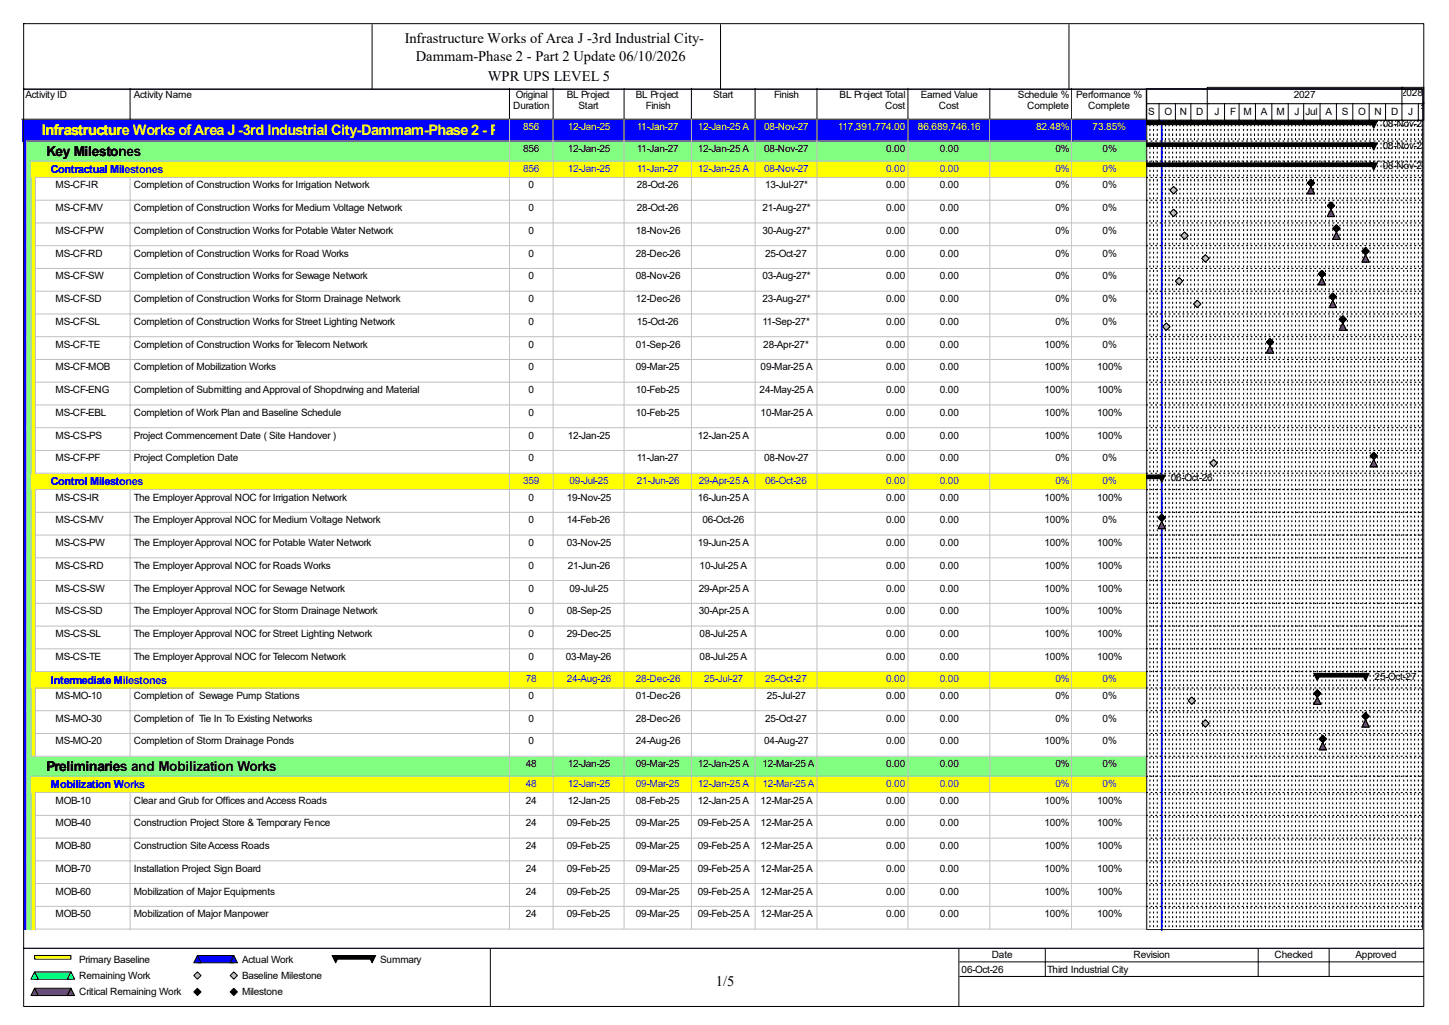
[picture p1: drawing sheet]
<svg xmlns="http://www.w3.org/2000/svg" width="420mm" height="297mm" viewBox="0 0 420 297" stroke-linecap="round" stroke-linejoin="round" font-family="sans-serif">
<defs><g id="words">
<g font-size="4.2">
<text x="117.3" y="12.4">Infrastructure Works of Area J -3rd Industrial City-</text>
<text x="120.5" y="17.7">Dammam-Phase 2 - Part 2 Update 06/10/2026</text>
<text x="141.4" y="23.5">WPR UPS LEVEL 5</text>
<text x="207.5" y="285.6">1/5</text>
</g>
<text font-size="4.2" fill="#ff0" x="12.1" y="39">Infrastructure Works of Area J -3rd Industrial City-Dammam-Phase 2 - Part 2 Update 06/10/2026</text>
<g font-size="4">
<text x="13.5" y="45.1">Key Milestones</text>
<text x="13.5" y="223.4">Preliminaries and Mobilization Works</text>
</g>
<g font-size="3.2" fill="#00f">
<text x="14.8" y="50.2">Contractual Milestones</text>
<text x="14.8" y="140.6">Control Milestones</text>
<text x="14.8" y="198.1">Intermediate Milestones</text>
<text x="14.8" y="228.4">Mobilization Works</text>
</g>
<g font-size="2.9">
<text x="7.4" y="28.4">Activity ID</text>
<text x="38.8" y="28.4">Activity Name</text>
<text x="149.5" y="28.4">Original</text>
<text x="164.3" y="28.4">BL Project</text>
<text x="184.3" y="28.4">BL Project</text>
<text x="206.7" y="28.4">Start</text>
<text x="224.4" y="28.4">Finish</text>
<text x="243.4" y="28.4">BL Project Total</text>
<text x="266.9" y="28.4">Earned Value</text>
<text x="295.1" y="28.4">Schedule %</text>
<text x="312" y="28.4">Performance %</text>
<text x="375" y="28.4">2027</text>
<text x="406.1" y="27.9">2028</text>
<text x="148.7" y="31.6">Duration</text>
<text x="167.7" y="31.6">Start</text>
<text x="187.2" y="31.6">Finish</text>
<text x="256.6" y="31.6">Cost</text>
<text x="272.1" y="31.6">Cost</text>
<text x="297.7" y="31.6">Complete</text>
<text x="315.4" y="31.6">Complete</text>
<text x="332.8" y="33.2">S</text>
<text x="337.5" y="33.2">O</text>
<text x="342" y="33.2">N</text>
<text x="346.8" y="33.2">D</text>
<text x="352" y="33.2">J</text>
<text x="356.5" y="33.2">F</text>
<text x="360.5" y="33.2">M</text>
<text x="365.5" y="33.2">A</text>
<text x="370" y="33.2">M</text>
<text x="375.2" y="33.2">J</text>
<text x="378.4" y="33.2">Jul</text>
<text x="384.2" y="33.2">A</text>
<text x="389" y="33.2">S</text>
<text x="393.7" y="33.2">O</text>
<text x="398.4" y="33.2">N</text>
<text x="403.2" y="33.2">D</text>
<text x="408.2" y="33.2">J</text>
<text x="410.8" y="32.4">F</text>
<text x="400.8" y="36.9">08-Nov-27</text>
<text x="151.6" y="44">856</text>
<text x="164.5" y="44">12-Jan-25</text>
<text x="184.6" y="44">11-Jan-27</text>
<text x="202.3" y="44">12-Jan-25 A</text>
<text x="221.5" y="44">08-Nov-27</text>
<text x="256.8" y="44">0.00</text>
<text x="272.4" y="44">0.00</text>
<text x="305.9" y="44">0%</text>
<text x="319.6" y="44">0%</text>
<text x="400.8" y="43.2">08-Nov-27</text>
<text x="400.8" y="49">08-Nov-27</text>
<text x="16.1" y="54.6">MS-CF-IR</text>
<text x="38.8" y="54.6">Completion of Construction Works for Irrigation Network</text>
<text x="153.2" y="54.6">0</text>
<text x="184.6" y="54.6">28-Oct-26</text>
<text x="221.8" y="54.6">13-Jul-27*</text>
<text x="256.8" y="54.6">0.00</text>
<text x="272.4" y="54.6">0.00</text>
<text x="305.9" y="54.6">0%</text>
<text x="319.6" y="54.6">0%</text>
<text x="16.1" y="61.2">MS-CF-MV</text>
<text x="38.8" y="61.2">Completion of Construction Works for Medium Voltage Network</text>
<text x="153.2" y="61.2">0</text>
<text x="184.6" y="61.2">28-Oct-26</text>
<text x="221" y="61.2">21-Aug-27*</text>
<text x="256.8" y="61.2">0.00</text>
<text x="272.4" y="61.2">0.00</text>
<text x="305.9" y="61.2">0%</text>
<text x="319.6" y="61.2">0%</text>
<text x="16.1" y="67.8">MS-CF-PW</text>
<text x="38.8" y="67.8">Completion of Construction Works for Potable Water Network</text>
<text x="153.2" y="67.8">0</text>
<text x="184.3" y="67.8">18-Nov-26</text>
<text x="221" y="67.8">30-Aug-27*</text>
<text x="256.8" y="67.8">0.00</text>
<text x="272.4" y="67.8">0.00</text>
<text x="305.9" y="67.8">0%</text>
<text x="319.6" y="67.8">0%</text>
<text x="16.1" y="74.3">MS-CF-RD</text>
<text x="38.8" y="74.3">Completion of Construction Works for Road Works</text>
<text x="153.2" y="74.3">0</text>
<text x="184.3" y="74.3">28-Dec-26</text>
<text x="221.8" y="74.3">25-Oct-27</text>
<text x="256.8" y="74.3">0.00</text>
<text x="272.4" y="74.3">0.00</text>
<text x="305.9" y="74.3">0%</text>
<text x="319.6" y="74.3">0%</text>
<text x="16.1" y="80.9">MS-CF-SW</text>
<text x="38.8" y="80.9">Completion of Construction Works for Sewage Network</text>
<text x="153.2" y="80.9">0</text>
<text x="184.3" y="80.9">08-Nov-26</text>
<text x="221" y="80.9">03-Aug-27*</text>
<text x="256.8" y="80.9">0.00</text>
<text x="272.4" y="80.9">0.00</text>
<text x="305.9" y="80.9">0%</text>
<text x="319.6" y="80.9">0%</text>
<text x="16.1" y="87.5">MS-CF-SD</text>
<text x="38.8" y="87.5">Completion of Construction Works for Storm Drainage Network</text>
<text x="153.2" y="87.5">0</text>
<text x="184.3" y="87.5">12-Dec-26</text>
<text x="221" y="87.5">23-Aug-27*</text>
<text x="256.8" y="87.5">0.00</text>
<text x="272.4" y="87.5">0.00</text>
<text x="305.9" y="87.5">0%</text>
<text x="319.6" y="87.5">0%</text>
<text x="16.1" y="94.1">MS-CF-SL</text>
<text x="38.8" y="94.1">Completion of Construction Works for Street Lighting Network</text>
<text x="153.2" y="94.1">0</text>
<text x="184.6" y="94.1">15-Oct-26</text>
<text x="221" y="94.1">11-Sep-27*</text>
<text x="256.8" y="94.1">0.00</text>
<text x="272.4" y="94.1">0.00</text>
<text x="305.9" y="94.1">0%</text>
<text x="319.6" y="94.1">0%</text>
<text x="16.1" y="100.7">MS-CF-TE</text>
<text x="38.8" y="100.7">Completion of Construction Works for Telecom Network</text>
<text x="153.2" y="100.7">0</text>
<text x="184.3" y="100.7">01-Sep-26</text>
<text x="221.2" y="100.7">28-Apr-27*</text>
<text x="256.8" y="100.7">0.00</text>
<text x="272.4" y="100.7">0.00</text>
<text x="302.7" y="100.7">100%</text>
<text x="319.6" y="100.7">0%</text>
<text x="16.1" y="107.3">MS-CF-MOB</text>
<text x="38.8" y="107.3">Completion of Mobilization Works</text>
<text x="153.2" y="107.3">0</text>
<text x="184.3" y="107.3">09-Mar-25</text>
<text x="220.4" y="107.3">09-Mar-25 A</text>
<text x="256.8" y="107.3">0.00</text>
<text x="272.4" y="107.3">0.00</text>
<text x="302.7" y="107.3">100%</text>
<text x="318" y="107.3">100%</text>
<text x="16.1" y="113.9">MS-CF-ENG</text>
<text x="38.8" y="113.9">Completion of Submitting and Approval of Shopdrwing and Material</text>
<text x="153.2" y="113.9">0</text>
<text x="184.3" y="113.9">10-Feb-25</text>
<text x="220.2" y="113.9">24-May-25 A</text>
<text x="256.8" y="113.9">0.00</text>
<text x="272.4" y="113.9">0.00</text>
<text x="302.7" y="113.9">100%</text>
<text x="318" y="113.9">100%</text>
<text x="16.1" y="120.5">MS-CF-EBL</text>
<text x="38.8" y="120.5">Completion of Work Plan and Baseline Schedule</text>
<text x="153.2" y="120.5">0</text>
<text x="184.3" y="120.5">10-Feb-25</text>
<text x="220.4" y="120.5">10-Mar-25 A</text>
<text x="256.8" y="120.5">0.00</text>
<text x="272.4" y="120.5">0.00</text>
<text x="302.7" y="120.5">100%</text>
<text x="318" y="120.5">100%</text>
<text x="16.1" y="127.1">MS-CS-PS</text>
<text x="38.8" y="127.1">Project Commencement Date ( Site Handover )</text>
<text x="153.2" y="127.1">0</text>
<text x="164.5" y="127.1">12-Jan-25</text>
<text x="202.3" y="127.1">12-Jan-25 A</text>
<text x="256.8" y="127.1">0.00</text>
<text x="272.4" y="127.1">0.00</text>
<text x="302.7" y="127.1">100%</text>
<text x="318" y="127.1">100%</text>
<text x="16.1" y="133.7">MS-CF-PF</text>
<text x="38.8" y="133.7">Project Completion Date</text>
<text x="153.2" y="133.7">0</text>
<text x="184.6" y="133.7">11-Jan-27</text>
<text x="221.5" y="133.7">08-Nov-27</text>
<text x="256.8" y="133.7">0.00</text>
<text x="272.4" y="133.7">0.00</text>
<text x="305.9" y="133.7">0%</text>
<text x="319.6" y="133.7">0%</text>
<text x="339.4" y="139.5">06-Oct-26</text>
<text x="16.1" y="145">MS-CS-IR</text>
<text x="38.8" y="145">The Employer Approval NOC for Irrigation Network</text>
<text x="153.2" y="145">0</text>
<text x="164.3" y="145">19-Nov-25</text>
<text x="202.3" y="145">16-Jun-25 A</text>
<text x="256.8" y="145">0.00</text>
<text x="272.4" y="145">0.00</text>
<text x="302.7" y="145">100%</text>
<text x="318" y="145">100%</text>
<text x="16.1" y="151.6">MS-CS-MV</text>
<text x="38.8" y="151.6">The Employer Approval NOC for Medium Voltage Network</text>
<text x="153.2" y="151.6">0</text>
<text x="164.3" y="151.6">14-Feb-26</text>
<text x="203.6" y="151.6">06-Oct-26</text>
<text x="256.8" y="151.6">0.00</text>
<text x="272.4" y="151.6">0.00</text>
<text x="302.7" y="151.6">100%</text>
<text x="319.6" y="151.6">0%</text>
<text x="16.1" y="158.2">MS-CS-PW</text>
<text x="38.8" y="158.2">The Employer Approval NOC for Potable Water Network</text>
<text x="153.2" y="158.2">0</text>
<text x="164.3" y="158.2">03-Nov-25</text>
<text x="202.3" y="158.2">19-Jun-25 A</text>
<text x="256.8" y="158.2">0.00</text>
<text x="272.4" y="158.2">0.00</text>
<text x="302.7" y="158.2">100%</text>
<text x="318" y="158.2">100%</text>
<text x="16.1" y="164.8">MS-CS-RD</text>
<text x="38.8" y="164.8">The Employer Approval NOC for Roads Works</text>
<text x="153.2" y="164.8">0</text>
<text x="164.5" y="164.8">21-Jun-26</text>
<text x="202.8" y="164.8">10-Jul-25 A</text>
<text x="256.8" y="164.8">0.00</text>
<text x="272.4" y="164.8">0.00</text>
<text x="302.7" y="164.8">100%</text>
<text x="318" y="164.8">100%</text>
<text x="16.1" y="171.4">MS-CS-SW</text>
<text x="38.8" y="171.4">The Employer Approval NOC for Sewage Network</text>
<text x="153.2" y="171.4">0</text>
<text x="165.1" y="171.4">09-Jul-25</text>
<text x="202.5" y="171.4">29-Apr-25 A</text>
<text x="256.8" y="171.4">0.00</text>
<text x="272.4" y="171.4">0.00</text>
<text x="302.7" y="171.4">100%</text>
<text x="318" y="171.4">100%</text>
<text x="16.1" y="178">MS-CS-SD</text>
<text x="38.8" y="178">The Employer Approval NOC for Storm Drainage Network</text>
<text x="153.2" y="178">0</text>
<text x="164.3" y="178">08-Sep-25</text>
<text x="202.5" y="178">30-Apr-25 A</text>
<text x="256.8" y="178">0.00</text>
<text x="272.4" y="178">0.00</text>
<text x="302.7" y="178">100%</text>
<text x="318" y="178">100%</text>
<text x="16.1" y="184.6">MS-CS-SL</text>
<text x="38.8" y="184.6">The Employer Approval NOC for Street Lighting Network</text>
<text x="153.2" y="184.6">0</text>
<text x="164.3" y="184.6">29-Dec-25</text>
<text x="202.8" y="184.6">08-Jul-25 A</text>
<text x="256.8" y="184.6">0.00</text>
<text x="272.4" y="184.6">0.00</text>
<text x="302.7" y="184.6">100%</text>
<text x="318" y="184.6">100%</text>
<text x="16.1" y="191.2">MS-CS-TE</text>
<text x="38.8" y="191.2">The Employer Approval NOC for Telecom Network</text>
<text x="153.2" y="191.2">0</text>
<text x="164" y="191.2">03-May-26</text>
<text x="202.8" y="191.2">08-Jul-25 A</text>
<text x="256.8" y="191.2">0.00</text>
<text x="272.4" y="191.2">0.00</text>
<text x="302.7" y="191.2">100%</text>
<text x="318" y="191.2">100%</text>
<text x="398.4" y="197">25-Oct-27</text>
<text x="16.1" y="202.5">MS-MO-10</text>
<text x="38.8" y="202.5">Completion of Sewage Pump Stations</text>
<text x="153.2" y="202.5">0</text>
<text x="184.3" y="202.5">01-Dec-26</text>
<text x="222.3" y="202.5">25-Jul-27</text>
<text x="256.8" y="202.5">0.00</text>
<text x="272.4" y="202.5">0.00</text>
<text x="305.9" y="202.5">0%</text>
<text x="319.6" y="202.5">0%</text>
<text x="16.1" y="209.1">MS-MO-30</text>
<text x="38.8" y="209.1">Completion of Tie In To Existing Networks</text>
<text x="153.2" y="209.1">0</text>
<text x="184.3" y="209.1">28-Dec-26</text>
<text x="221.8" y="209.1">25-Oct-27</text>
<text x="256.8" y="209.1">0.00</text>
<text x="272.4" y="209.1">0.00</text>
<text x="305.9" y="209.1">0%</text>
<text x="319.6" y="209.1">0%</text>
<text x="16.1" y="215.7">MS-MO-20</text>
<text x="38.8" y="215.7">Completion of Storm Drainage Ponds</text>
<text x="153.2" y="215.7">0</text>
<text x="184.3" y="215.7">24-Aug-26</text>
<text x="221.5" y="215.7">04-Aug-27</text>
<text x="256.8" y="215.7">0.00</text>
<text x="272.4" y="215.7">0.00</text>
<text x="302.7" y="215.7">100%</text>
<text x="319.6" y="215.7">0%</text>
<text x="152.4" y="222.3">48</text>
<text x="164.5" y="222.3">12-Jan-25</text>
<text x="184.3" y="222.3">09-Mar-25</text>
<text x="202.3" y="222.3">12-Jan-25 A</text>
<text x="221" y="222.3">12-Mar-25 A</text>
<text x="256.8" y="222.3">0.00</text>
<text x="272.4" y="222.3">0.00</text>
<text x="305.9" y="222.3">0%</text>
<text x="319.6" y="222.3">0%</text>
<text x="16.1" y="232.8">MOB-10</text>
<text x="38.8" y="232.8">Clear and Grub for Offices and Access Roads</text>
<text x="152.4" y="232.8">24</text>
<text x="164.5" y="232.8">12-Jan-25</text>
<text x="184.3" y="232.8">08-Feb-25</text>
<text x="202.3" y="232.8">12-Jan-25 A</text>
<text x="220.4" y="232.8">12-Mar-25 A</text>
<text x="256.8" y="232.8">0.00</text>
<text x="272.4" y="232.8">0.00</text>
<text x="302.7" y="232.8">100%</text>
<text x="318" y="232.8">100%</text>
<text x="16.1" y="239.4">MOB-40</text>
<text x="38.8" y="239.4">Construction Project Store &amp; Temporary Fence</text>
<text x="152.4" y="239.4">24</text>
<text x="164.3" y="239.4">09-Feb-25</text>
<text x="184.3" y="239.4">09-Mar-25</text>
<text x="202.3" y="239.4">09-Feb-25 A</text>
<text x="220.4" y="239.4">12-Mar-25 A</text>
<text x="256.8" y="239.4">0.00</text>
<text x="272.4" y="239.4">0.00</text>
<text x="302.7" y="239.4">100%</text>
<text x="318" y="239.4">100%</text>
<text x="16.1" y="246">MOB-80</text>
<text x="38.8" y="246">Construction Site Access Roads</text>
<text x="152.4" y="246">24</text>
<text x="164.3" y="246">09-Feb-25</text>
<text x="184.3" y="246">09-Mar-25</text>
<text x="202.3" y="246">09-Feb-25 A</text>
<text x="220.4" y="246">12-Mar-25 A</text>
<text x="256.8" y="246">0.00</text>
<text x="272.4" y="246">0.00</text>
<text x="302.7" y="246">100%</text>
<text x="318" y="246">100%</text>
<text x="16.1" y="252.6">MOB-70</text>
<text x="38.8" y="252.6">Installation Project Sign Board</text>
<text x="152.4" y="252.6">24</text>
<text x="164.3" y="252.6">09-Feb-25</text>
<text x="184.3" y="252.6">09-Mar-25</text>
<text x="202.3" y="252.6">09-Feb-25 A</text>
<text x="220.4" y="252.6">12-Mar-25 A</text>
<text x="256.8" y="252.6">0.00</text>
<text x="272.4" y="252.6">0.00</text>
<text x="302.7" y="252.6">100%</text>
<text x="318" y="252.6">100%</text>
<text x="16.1" y="259.2">MOB-60</text>
<text x="38.8" y="259.2">Mobilization of Major Equipments</text>
<text x="152.4" y="259.2">24</text>
<text x="164.3" y="259.2">09-Feb-25</text>
<text x="184.3" y="259.2">09-Mar-25</text>
<text x="202.3" y="259.2">09-Feb-25 A</text>
<text x="220.4" y="259.2">12-Mar-25 A</text>
<text x="256.8" y="259.2">0.00</text>
<text x="272.4" y="259.2">0.00</text>
<text x="302.7" y="259.2">100%</text>
<text x="318" y="259.2">100%</text>
<text x="16.1" y="265.8">MOB-50</text>
<text x="38.8" y="265.8">Mobilization of Major Manpower</text>
<text x="152.4" y="265.8">24</text>
<text x="164.3" y="265.8">09-Feb-25</text>
<text x="184.3" y="265.8">09-Mar-25</text>
<text x="202.3" y="265.8">09-Feb-25 A</text>
<text x="220.4" y="265.8">12-Mar-25 A</text>
<text x="256.8" y="265.8">0.00</text>
<text x="272.4" y="265.8">0.00</text>
<text x="302.7" y="265.8">100%</text>
<text x="318" y="265.8">100%</text>
<text x="22.9" y="279">Primary Baseline</text>
<text x="70.1" y="279">Actual Work</text>
<text x="110.2" y="279">Summary</text>
<text x="278.7" y="281.9">06-Oct-26</text>
<text x="287.4" y="277.7">Date</text>
<text x="303.5" y="281.9">Third Industrial City</text>
<text x="328.5" y="277.7">Revision</text>
<text x="369.4" y="277.7">Checked</text>
<text x="392.9" y="277.7">Approved</text>
<text x="22.9" y="283.7">Remaining Work</text>
<text x="70.1" y="283.7">Baseline Milestone</text>
<text x="22.9" y="288.5">Critical Remaining Work</text>
<text x="70.1" y="288.5">Milestone</text>
</g>
<g font-size="2.9" fill="#ff0">
<text x="151.6" y="37.7">856</text>
<text x="164.5" y="37.7">12-Jan-25</text>
<text x="184.6" y="37.7">11-Jan-27</text>
<text x="202.3" y="37.7">12-Jan-25 A</text>
<text x="221.5" y="37.7">08-Nov-27</text>
<text x="242.9" y="37.7">117,391,774.00</text>
<text x="266.1" y="37.7">86,689,746.16</text>
<text x="300.4" y="37.7">82.48%</text>
<text x="316.7" y="37.7">73.85%</text>
</g>
<g font-size="2.9" fill="#00f">
<text x="151.6" y="49.8">856</text>
<text x="164.5" y="49.8">12-Jan-25</text>
<text x="184.6" y="49.8">11-Jan-27</text>
<text x="202.3" y="49.8">12-Jan-25 A</text>
<text x="221.5" y="49.8">08-Nov-27</text>
<text x="256.8" y="49.8">0.00</text>
<text x="272.4" y="49.8">0.00</text>
<text x="305.9" y="49.8">0%</text>
<text x="319.6" y="49.8">0%</text>
<text x="151.6" y="140.3">359</text>
<text x="165.1" y="140.3">09-Jul-25</text>
<text x="184.6" y="140.3">21-Jun-26</text>
<text x="202.5" y="140.3">29-Apr-25 A</text>
<text x="221.8" y="140.3">06-Oct-26</text>
<text x="256.8" y="140.3">0.00</text>
<text x="272.4" y="140.3">0.00</text>
<text x="305.9" y="140.3">0%</text>
<text x="319.6" y="140.3">0%</text>
<text x="152.4" y="197.7">78</text>
<text x="164.3" y="197.7">24-Aug-26</text>
<text x="184.3" y="197.7">28-Dec-26</text>
<text x="204.1" y="197.7">25-Jul-27</text>
<text x="221.8" y="197.7">25-Oct-27</text>
<text x="256.8" y="197.7">0.00</text>
<text x="272.4" y="197.7">0.00</text>
<text x="305.9" y="197.7">0%</text>
<text x="319.6" y="197.7">0%</text>
<text x="152.4" y="228.1">48</text>
<text x="164.5" y="228.1">12-Jan-25</text>
<text x="184.3" y="228.1">09-Mar-25</text>
<text x="202.3" y="228.1">12-Jan-25 A</text>
<text x="221" y="228.1">12-Mar-25 A</text>
<text x="256.8" y="228.1">0.00</text>
<text x="272.4" y="228.1">0.00</text>
<text x="305.9" y="228.1">0%</text>
<text x="319.6" y="228.1">0%</text>
</g>
</g></defs>
<path d="M37.7 25.6v8.9h-31.4" fill="none" stroke="#000" stroke-width=".29"/>
<path d="M38 25.6h109.9v9.2h-109.9z" fill="#fff"/>
<path d="M147.7 25.6v8.9h-110" fill="none" stroke="#000" stroke-width=".29"/>
<path d="M147.9 25.6h12.7v9.2h-12.7z" fill="#fff"/>
<path d="M160.3 25.6v8.9h-12.6" fill="none" stroke="#000" stroke-width=".29"/>
<path d="M160.6 25.6h20.5v9.2h-20.5z" fill="#fff"/>
<path d="M180.9 25.6v8.9h-20.6" fill="none" stroke="#000" stroke-width=".29"/>
<path d="M181.1 25.6h19.6v9.2h-19.6z" fill="#fff"/>
<path d="M200.4 25.6v8.9h-19.5" fill="none" stroke="#000" stroke-width=".29"/>
<path d="M200.7 25.6h18.4v9.2h-18.4z" fill="#fff"/>
<path d="M218.9 25.6v8.9h-18.5" fill="none" stroke="#000" stroke-width=".29"/>
<path d="M219.1 25.6h18v9.2h-18z" fill="#fff"/>
<path d="M236.8 25.6v8.9h-17.9" fill="none" stroke="#000" stroke-width=".29"/>
<path d="M237.1 25.6h26.3v9.2h-26.3z" fill="#fff"/>
<path d="M263.2 25.6v8.9h-26.4" fill="none" stroke="#000" stroke-width=".29"/>
<path d="M263.4 25.6h23.7v9.2h-23.7z" fill="#fff"/>
<path d="M286.9 25.6v8.9h-23.7" fill="none" stroke="#000" stroke-width=".29"/>
<path d="M287.1 25.6h23.8v9.2h-23.8z" fill="#fff"/>
<path d="M310.6 25.6v8.9h-23.7" fill="none" stroke="#000" stroke-width=".29"/>
<path d="M310.9 25.6h21.6v9.2h-21.6z" fill="#fff"/>
<path d="M332.3 25.6v8.9h-21.7" fill="none" stroke="#000" stroke-width=".29"/>
<path d="M6.6 34.8h31.4v6.3h-31.4z" fill="#00f"/>
<path d="M7.6 40.9h30.4" fill="none" stroke="#c0c0c0" stroke-width=".29"/>
<path d="M38 34.8h109.9v6.3h-109.9z" fill="#00f"/>
<path d="M147.7 34.5v6.4h-109.7" fill="none" stroke="#c0c0c0" stroke-width=".29"/>
<path d="M147.9 34.8h12.7v6.3h-12.7z" fill="#00f"/>
<path d="M160.3 34.5v6.4h-12.4" fill="none" stroke="#c0c0c0" stroke-width=".29"/>
<path d="M160.6 34.8h20.5v6.3h-20.5z" fill="#00f"/>
<path d="M180.9 34.5v6.4h-20.3" fill="none" stroke="#c0c0c0" stroke-width=".29"/>
<path d="M181.1 34.8h19.6v6.3h-19.6z" fill="#00f"/>
<path d="M200.4 34.5v6.4h-19.2" fill="none" stroke="#c0c0c0" stroke-width=".29"/>
<path d="M200.7 34.8h18.4v6.3h-18.4z" fill="#00f"/>
<path d="M218.9 34.5v6.4h-18.2" fill="none" stroke="#c0c0c0" stroke-width=".29"/>
<path d="M219.1 34.8h18v6.3h-18z" fill="#00f"/>
<path d="M236.8 34.5v6.4h-17.7" fill="none" stroke="#c0c0c0" stroke-width=".29"/>
<path d="M237.1 34.8h26.3v6.3h-26.3z" fill="#00f"/>
<path d="M263.2 34.5v6.4h-26.1" fill="none" stroke="#c0c0c0" stroke-width=".29"/>
<path d="M263.4 34.8h23.7v6.3h-23.7z" fill="#00f"/>
<path d="M286.9 34.5v6.4h-23.5" fill="none" stroke="#c0c0c0" stroke-width=".29"/>
<path d="M287.1 34.8h23.8v6.3h-23.8z" fill="#00f"/>
<path d="M310.6 34.5v6.4h-23.4" fill="none" stroke="#c0c0c0" stroke-width=".29"/>
<path d="M310.9 34.8h21.6v6.3h-21.6z" fill="#00f"/>
<path d="M332.3 34.5v6.4h-21.4" fill="none" stroke="#c0c0c0" stroke-width=".29"/>
<path d="M6.6 41.1h1.3v5.8h-1.3z" fill="#00f"/>
<path d="M7.6 40.9v6" fill="none" stroke="#c0c0c0" stroke-width=".29"/>
<path d="M7.9 41.1h30.1v5.8h-30.1z" fill="#80ff80"/>
<path d="M9 46.7h29" fill="none" stroke="#c0c0c0" stroke-width=".29"/>
<path d="M38 41.1h109.9v5.8h-109.9z" fill="#80ff80"/>
<path d="M147.7 40.9v5.8h-109.7" fill="none" stroke="#c0c0c0" stroke-width=".29"/>
<path d="M147.9 41.1h12.7v5.8h-12.7z" fill="#80ff80"/>
<path d="M160.3 40.9v5.8h-12.4" fill="none" stroke="#c0c0c0" stroke-width=".29"/>
<path d="M160.6 41.1h20.5v5.8h-20.5z" fill="#80ff80"/>
<path d="M180.9 40.9v5.8h-20.3" fill="none" stroke="#c0c0c0" stroke-width=".29"/>
<path d="M181.1 41.1h19.6v5.8h-19.6z" fill="#80ff80"/>
<path d="M200.4 40.9v5.8h-19.2" fill="none" stroke="#c0c0c0" stroke-width=".29"/>
<path d="M200.7 41.1h18.4v5.8h-18.4z" fill="#80ff80"/>
<path d="M218.9 40.9v5.8h-18.2" fill="none" stroke="#c0c0c0" stroke-width=".29"/>
<path d="M219.1 41.1h18v5.8h-18z" fill="#80ff80"/>
<path d="M236.8 40.9v5.8h-17.7" fill="none" stroke="#c0c0c0" stroke-width=".29"/>
<path d="M237.1 41.1h26.3v5.8h-26.3z" fill="#80ff80"/>
<path d="M263.2 40.9v5.8h-26.1" fill="none" stroke="#c0c0c0" stroke-width=".29"/>
<path d="M263.4 41.1h23.7v5.8h-23.7z" fill="#80ff80"/>
<path d="M286.9 40.9v5.8h-23.5" fill="none" stroke="#c0c0c0" stroke-width=".29"/>
<path d="M287.1 41.1h23.8v5.8h-23.8z" fill="#80ff80"/>
<path d="M310.6 40.9v5.8h-23.4" fill="none" stroke="#c0c0c0" stroke-width=".29"/>
<path d="M310.9 41.1h21.6v5.8h-21.6z" fill="#80ff80"/>
<path d="M332.3 40.9v5.8h-21.4" fill="none" stroke="#c0c0c0" stroke-width=".29"/>
<path d="M6.6 46.9h1.3v4.8h-1.3z" fill="#00f"/>
<path d="M7.6 46.7v5" fill="none" stroke="#c0c0c0" stroke-width=".29"/>
<path d="M7.9 46.9h1.3v4.8h-1.3z" fill="#80ff80"/>
<path d="M9 46.7v5" fill="none" stroke="#c0c0c0" stroke-width=".29"/>
<path d="M9.2 46.9h28.8v4.8h-28.8z" fill="#ff0"/>
<path d="M10.3 51.4h27.7" fill="none" stroke="#c0c0c0" stroke-width=".29"/>
<path d="M38 46.9h109.9v4.8h-109.9z" fill="#ff0"/>
<path d="M147.7 46.7v4.7h-109.7" fill="none" stroke="#c0c0c0" stroke-width=".29"/>
<path d="M147.9 46.9h12.7v4.8h-12.7z" fill="#ff0"/>
<path d="M160.3 46.7v4.7h-12.4" fill="none" stroke="#c0c0c0" stroke-width=".29"/>
<path d="M160.6 46.9h20.5v4.8h-20.5z" fill="#ff0"/>
<path d="M180.9 46.7v4.7h-20.3" fill="none" stroke="#c0c0c0" stroke-width=".29"/>
<path d="M181.1 46.9h19.6v4.8h-19.6z" fill="#ff0"/>
<path d="M200.4 46.7v4.7h-19.2" fill="none" stroke="#c0c0c0" stroke-width=".29"/>
<path d="M200.7 46.9h18.4v4.8h-18.4z" fill="#ff0"/>
<path d="M218.9 46.7v4.7h-18.2" fill="none" stroke="#c0c0c0" stroke-width=".29"/>
<path d="M219.1 46.9h18v4.8h-18z" fill="#ff0"/>
<path d="M236.8 46.7v4.7h-17.7" fill="none" stroke="#c0c0c0" stroke-width=".29"/>
<path d="M237.1 46.9h26.3v4.8h-26.3z" fill="#ff0"/>
<path d="M263.2 46.7v4.7h-26.1" fill="none" stroke="#c0c0c0" stroke-width=".29"/>
<path d="M263.4 46.9h23.7v4.8h-23.7z" fill="#ff0"/>
<path d="M286.9 46.7v4.7h-23.5" fill="none" stroke="#c0c0c0" stroke-width=".29"/>
<path d="M287.1 46.9h23.8v4.8h-23.8z" fill="#ff0"/>
<path d="M310.6 46.7v4.7h-23.4" fill="none" stroke="#c0c0c0" stroke-width=".29"/>
<path d="M310.9 46.9h21.6v4.8h-21.6z" fill="#ff0"/>
<path d="M332.3 46.7v4.7h-21.4" fill="none" stroke="#c0c0c0" stroke-width=".29"/>
<path d="M6.6 51.7h1.3v6.6h-1.3z" fill="#00f"/>
<path d="M7.6 51.4v6.9" fill="none" stroke="#c0c0c0" stroke-width=".29"/>
<path d="M7.9 51.7h1.3v6.6h-1.3z" fill="#80ff80"/>
<path d="M9 51.4v6.9" fill="none" stroke="#c0c0c0" stroke-width=".29"/>
<path d="M9.2 51.7h1.3v6.6h-1.3z" fill="#ff0"/>
<path d="M10.3 51.4v6.9" fill="none" stroke="#c0c0c0" stroke-width=".29"/>
<path d="M10.5 51.7h27.5v6.6h-27.5z" fill="#fff"/>
<path d="M10.3 58h27.7M37.7 51.4v6.9" fill="none" stroke="#c0c0c0" stroke-width=".29"/>
<path d="M38 51.7h109.9v6.6h-109.9z" fill="#fff"/>
<path d="M147.7 51.4v6.6h-109.7" fill="none" stroke="#c0c0c0" stroke-width=".29"/>
<path d="M147.9 51.7h12.7v6.6h-12.7z" fill="#fff"/>
<path d="M160.3 51.4v6.6h-12.4" fill="none" stroke="#c0c0c0" stroke-width=".29"/>
<path d="M160.6 51.7h20.5v6.6h-20.5z" fill="#fff"/>
<path d="M180.9 51.4v6.6h-20.3" fill="none" stroke="#c0c0c0" stroke-width=".29"/>
<path d="M181.1 51.7h19.6v6.6h-19.6z" fill="#fff"/>
<path d="M200.4 51.4v6.6h-19.2" fill="none" stroke="#c0c0c0" stroke-width=".29"/>
<path d="M200.7 51.7h18.4v6.6h-18.4z" fill="#fff"/>
<path d="M218.9 51.4v6.6h-18.2" fill="none" stroke="#c0c0c0" stroke-width=".29"/>
<path d="M219.1 51.7h18v6.6h-18z" fill="#fff"/>
<path d="M236.8 51.4v6.6h-17.7" fill="none" stroke="#c0c0c0" stroke-width=".29"/>
<path d="M237.1 51.7h26.3v6.6h-26.3z" fill="#fff"/>
<path d="M263.2 51.4v6.6h-26.1" fill="none" stroke="#c0c0c0" stroke-width=".29"/>
<path d="M263.4 51.7h23.7v6.6h-23.7z" fill="#fff"/>
<path d="M286.9 51.4v6.6h-23.5" fill="none" stroke="#c0c0c0" stroke-width=".29"/>
<path d="M287.1 51.7h23.8v6.6h-23.8z" fill="#fff"/>
<path d="M310.6 51.4v6.6h-23.4" fill="none" stroke="#c0c0c0" stroke-width=".29"/>
<path d="M310.9 51.7h21.6v6.6h-21.6z" fill="#fff"/>
<path d="M332.3 51.4v6.6h-21.4" fill="none" stroke="#c0c0c0" stroke-width=".29"/>
<path d="M6.6 58.3h1.3v6.6h-1.3z" fill="#00f"/>
<path d="M7.6 58v6.9" fill="none" stroke="#c0c0c0" stroke-width=".29"/>
<path d="M7.9 58.3h1.3v6.6h-1.3z" fill="#80ff80"/>
<path d="M9 58v6.9" fill="none" stroke="#c0c0c0" stroke-width=".29"/>
<path d="M9.2 58.3h1.3v6.6h-1.3z" fill="#ff0"/>
<path d="M10.3 58v6.9" fill="none" stroke="#c0c0c0" stroke-width=".29"/>
<path d="M10.5 58.3h27.5v6.6h-27.5z" fill="#fff"/>
<path d="M37.7 58v6.9M10.3 64.6h27.7" fill="none" stroke="#c0c0c0" stroke-width=".29"/>
<path d="M38 58.3h109.9v6.6h-109.9z" fill="#fff"/>
<path d="M147.7 58v6.6h-109.7" fill="none" stroke="#c0c0c0" stroke-width=".29"/>
<path d="M147.9 58.3h12.7v6.6h-12.7z" fill="#fff"/>
<path d="M160.3 58v6.6h-12.4" fill="none" stroke="#c0c0c0" stroke-width=".29"/>
<path d="M160.6 58.3h20.5v6.6h-20.5z" fill="#fff"/>
<path d="M180.9 58v6.6h-20.3" fill="none" stroke="#c0c0c0" stroke-width=".29"/>
<path d="M181.1 58.3h19.6v6.6h-19.6z" fill="#fff"/>
<path d="M200.4 58v6.6h-19.2" fill="none" stroke="#c0c0c0" stroke-width=".29"/>
<path d="M200.7 58.3h18.4v6.6h-18.4z" fill="#fff"/>
<path d="M218.9 58v6.6h-18.2" fill="none" stroke="#c0c0c0" stroke-width=".29"/>
<path d="M219.1 58.3h18v6.6h-18z" fill="#fff"/>
<path d="M236.8 58v6.6h-17.7" fill="none" stroke="#c0c0c0" stroke-width=".29"/>
<path d="M237.1 58.3h26.3v6.6h-26.3z" fill="#fff"/>
<path d="M263.2 58v6.6h-26.1" fill="none" stroke="#c0c0c0" stroke-width=".29"/>
<path d="M263.4 58.3h23.7v6.6h-23.7z" fill="#fff"/>
<path d="M286.9 58v6.6h-23.5" fill="none" stroke="#c0c0c0" stroke-width=".29"/>
<path d="M287.1 58.3h23.8v6.6h-23.8z" fill="#fff"/>
<path d="M310.6 58v6.6h-23.4" fill="none" stroke="#c0c0c0" stroke-width=".29"/>
<path d="M310.9 58.3h21.6v6.6h-21.6z" fill="#fff"/>
<path d="M332.3 58v6.6h-21.4" fill="none" stroke="#c0c0c0" stroke-width=".29"/>
<path d="M6.6 64.9h1.3v6.6h-1.3z" fill="#00f"/>
<path d="M7.6 64.6v6.9" fill="none" stroke="#c0c0c0" stroke-width=".29"/>
<path d="M7.9 64.9h1.3v6.6h-1.3z" fill="#80ff80"/>
<path d="M9 64.6v6.9" fill="none" stroke="#c0c0c0" stroke-width=".29"/>
<path d="M9.2 64.9h1.3v6.6h-1.3z" fill="#ff0"/>
<path d="M10.3 64.6v6.9" fill="none" stroke="#c0c0c0" stroke-width=".29"/>
<path d="M10.5 64.9h27.5v6.6h-27.5z" fill="#fff"/>
<path d="M10.3 71.2h27.7M37.7 64.6v6.9" fill="none" stroke="#c0c0c0" stroke-width=".29"/>
<path d="M38 64.9h109.9v6.6h-109.9z" fill="#fff"/>
<path d="M147.7 64.6v6.6h-109.7" fill="none" stroke="#c0c0c0" stroke-width=".29"/>
<path d="M147.9 64.9h12.7v6.6h-12.7z" fill="#fff"/>
<path d="M160.3 64.6v6.6h-12.4" fill="none" stroke="#c0c0c0" stroke-width=".29"/>
<path d="M160.6 64.9h20.5v6.6h-20.5z" fill="#fff"/>
<path d="M180.9 64.6v6.6h-20.3" fill="none" stroke="#c0c0c0" stroke-width=".29"/>
<path d="M181.1 64.9h19.6v6.6h-19.6z" fill="#fff"/>
<path d="M200.4 64.6v6.6h-19.2" fill="none" stroke="#c0c0c0" stroke-width=".29"/>
<path d="M200.7 64.9h18.4v6.6h-18.4z" fill="#fff"/>
<path d="M218.9 64.6v6.6h-18.2" fill="none" stroke="#c0c0c0" stroke-width=".29"/>
<path d="M219.1 64.9h18v6.6h-18z" fill="#fff"/>
<path d="M236.8 64.6v6.6h-17.7" fill="none" stroke="#c0c0c0" stroke-width=".29"/>
<path d="M237.1 64.9h26.3v6.6h-26.3z" fill="#fff"/>
<path d="M263.2 64.6v6.6h-26.1" fill="none" stroke="#c0c0c0" stroke-width=".29"/>
<path d="M263.4 64.9h23.7v6.6h-23.7z" fill="#fff"/>
<path d="M286.9 64.6v6.6h-23.5" fill="none" stroke="#c0c0c0" stroke-width=".29"/>
<path d="M287.1 64.9h23.8v6.6h-23.8z" fill="#fff"/>
<path d="M310.6 64.6v6.6h-23.4" fill="none" stroke="#c0c0c0" stroke-width=".29"/>
<path d="M310.9 64.9h21.6v6.6h-21.6z" fill="#fff"/>
<path d="M332.3 64.6v6.6h-21.4" fill="none" stroke="#c0c0c0" stroke-width=".29"/>
<path d="M6.6 71.5h1.3v6.6h-1.3z" fill="#00f"/>
<path d="M7.6 71.2v6.9" fill="none" stroke="#c0c0c0" stroke-width=".29"/>
<path d="M7.9 71.5h1.3v6.6h-1.3z" fill="#80ff80"/>
<path d="M9 71.2v6.9" fill="none" stroke="#c0c0c0" stroke-width=".29"/>
<path d="M9.2 71.5h1.3v6.6h-1.3z" fill="#ff0"/>
<path d="M10.3 71.2v6.9" fill="none" stroke="#c0c0c0" stroke-width=".29"/>
<path d="M10.5 71.5h27.5v6.6h-27.5z" fill="#fff"/>
<path d="M10.3 77.8h27.7M37.7 71.2v6.9" fill="none" stroke="#c0c0c0" stroke-width=".29"/>
<path d="M38 71.5h109.9v6.6h-109.9z" fill="#fff"/>
<path d="M147.7 71.2v6.6h-109.7" fill="none" stroke="#c0c0c0" stroke-width=".29"/>
<path d="M147.9 71.5h12.7v6.6h-12.7z" fill="#fff"/>
<path d="M160.3 71.2v6.6h-12.4" fill="none" stroke="#c0c0c0" stroke-width=".29"/>
<path d="M160.6 71.5h20.5v6.6h-20.5z" fill="#fff"/>
<path d="M180.9 71.2v6.6h-20.3" fill="none" stroke="#c0c0c0" stroke-width=".29"/>
<path d="M181.1 71.5h19.6v6.6h-19.6z" fill="#fff"/>
<path d="M200.4 71.2v6.6h-19.2" fill="none" stroke="#c0c0c0" stroke-width=".29"/>
<path d="M200.7 71.5h18.4v6.6h-18.4z" fill="#fff"/>
<path d="M218.9 71.2v6.6h-18.2" fill="none" stroke="#c0c0c0" stroke-width=".29"/>
<path d="M219.1 71.5h18v6.6h-18z" fill="#fff"/>
<path d="M236.8 71.2v6.6h-17.7" fill="none" stroke="#c0c0c0" stroke-width=".29"/>
<path d="M237.1 71.5h26.3v6.6h-26.3z" fill="#fff"/>
<path d="M263.2 71.2v6.6h-26.1" fill="none" stroke="#c0c0c0" stroke-width=".29"/>
<path d="M263.4 71.5h23.7v6.6h-23.7z" fill="#fff"/>
<path d="M286.9 71.2v6.6h-23.5" fill="none" stroke="#c0c0c0" stroke-width=".29"/>
<path d="M287.1 71.5h23.8v6.6h-23.8z" fill="#fff"/>
<path d="M310.6 71.2v6.6h-23.4" fill="none" stroke="#c0c0c0" stroke-width=".29"/>
<path d="M310.9 71.5h21.6v6.6h-21.6z" fill="#fff"/>
<path d="M332.3 71.2v6.6h-21.4" fill="none" stroke="#c0c0c0" stroke-width=".29"/>
<path d="M6.6 78.1h1.3v6.6h-1.3z" fill="#00f"/>
<path d="M7.6 77.8v6.8" fill="none" stroke="#c0c0c0" stroke-width=".29"/>
<path d="M7.9 78.1h1.3v6.6h-1.3z" fill="#80ff80"/>
<path d="M9 77.8v6.8" fill="none" stroke="#c0c0c0" stroke-width=".29"/>
<path d="M9.2 78.1h1.3v6.6h-1.3z" fill="#ff0"/>
<path d="M10.3 77.8v6.8" fill="none" stroke="#c0c0c0" stroke-width=".29"/>
<path d="M10.5 78.1h27.5v6.6h-27.5z" fill="#fff"/>
<path d="M37.7 77.8v6.8M10.3 84.4h27.7" fill="none" stroke="#c0c0c0" stroke-width=".29"/>
<path d="M38 78.1h109.9v6.6h-109.9z" fill="#fff"/>
<path d="M147.7 77.8v6.6h-109.7" fill="none" stroke="#c0c0c0" stroke-width=".29"/>
<path d="M147.9 78.1h12.7v6.6h-12.7z" fill="#fff"/>
<path d="M160.3 77.8v6.6h-12.4" fill="none" stroke="#c0c0c0" stroke-width=".29"/>
<path d="M160.6 78.1h20.5v6.6h-20.5z" fill="#fff"/>
<path d="M180.9 77.8v6.6h-20.3" fill="none" stroke="#c0c0c0" stroke-width=".29"/>
<path d="M181.1 78.1h19.6v6.6h-19.6z" fill="#fff"/>
<path d="M200.4 77.8v6.6h-19.2" fill="none" stroke="#c0c0c0" stroke-width=".29"/>
<path d="M200.7 78.1h18.4v6.6h-18.4z" fill="#fff"/>
<path d="M218.9 77.8v6.6h-18.2" fill="none" stroke="#c0c0c0" stroke-width=".29"/>
<path d="M219.1 78.1h18v6.6h-18z" fill="#fff"/>
<path d="M236.8 77.8v6.6h-17.7" fill="none" stroke="#c0c0c0" stroke-width=".29"/>
<path d="M237.1 78.1h26.3v6.6h-26.3z" fill="#fff"/>
<path d="M263.2 77.8v6.6h-26.1" fill="none" stroke="#c0c0c0" stroke-width=".29"/>
<path d="M263.4 78.1h23.7v6.6h-23.7z" fill="#fff"/>
<path d="M286.9 77.8v6.6h-23.5" fill="none" stroke="#c0c0c0" stroke-width=".29"/>
<path d="M287.1 78.1h23.8v6.6h-23.8z" fill="#fff"/>
<path d="M310.6 77.8v6.6h-23.4" fill="none" stroke="#c0c0c0" stroke-width=".29"/>
<path d="M310.9 78.1h21.6v6.6h-21.6z" fill="#fff"/>
<path d="M332.3 77.8v6.6h-21.4" fill="none" stroke="#c0c0c0" stroke-width=".29"/>
<path d="M6.6 84.7h1.3v6.5h-1.3z" fill="#00f"/>
<path d="M7.6 84.4v6.8" fill="none" stroke="#c0c0c0" stroke-width=".29"/>
<path d="M7.9 84.7h1.3v6.5h-1.3z" fill="#80ff80"/>
<path d="M9 84.4v6.8" fill="none" stroke="#c0c0c0" stroke-width=".29"/>
<path d="M9.2 84.7h1.3v6.5h-1.3z" fill="#ff0"/>
<path d="M10.3 84.4v6.8" fill="none" stroke="#c0c0c0" stroke-width=".29"/>
<path d="M10.5 84.7h27.5v6.5h-27.5z" fill="#fff"/>
<path d="M10.3 91h27.7M37.7 84.4v6.8" fill="none" stroke="#c0c0c0" stroke-width=".29"/>
<path d="M38 84.7h109.9v6.5h-109.9z" fill="#fff"/>
<path d="M147.7 84.4v6.6h-109.7" fill="none" stroke="#c0c0c0" stroke-width=".29"/>
<path d="M147.9 84.7h12.7v6.5h-12.7z" fill="#fff"/>
<path d="M160.3 84.4v6.6h-12.4" fill="none" stroke="#c0c0c0" stroke-width=".29"/>
<path d="M160.6 84.7h20.5v6.5h-20.5z" fill="#fff"/>
<path d="M180.9 84.4v6.6h-20.3" fill="none" stroke="#c0c0c0" stroke-width=".29"/>
<path d="M181.1 84.7h19.6v6.5h-19.6z" fill="#fff"/>
<path d="M200.4 84.4v6.6h-19.2" fill="none" stroke="#c0c0c0" stroke-width=".29"/>
<path d="M200.7 84.7h18.4v6.5h-18.4z" fill="#fff"/>
<path d="M218.9 84.4v6.6h-18.2" fill="none" stroke="#c0c0c0" stroke-width=".29"/>
<path d="M219.1 84.7h18v6.5h-18z" fill="#fff"/>
<path d="M236.8 84.4v6.6h-17.7" fill="none" stroke="#c0c0c0" stroke-width=".29"/>
<path d="M237.1 84.7h26.3v6.5h-26.3z" fill="#fff"/>
<path d="M263.2 84.4v6.6h-26.1" fill="none" stroke="#c0c0c0" stroke-width=".29"/>
<path d="M263.4 84.7h23.7v6.5h-23.7z" fill="#fff"/>
<path d="M286.9 84.4v6.6h-23.5" fill="none" stroke="#c0c0c0" stroke-width=".29"/>
<path d="M287.1 84.7h23.8v6.5h-23.8z" fill="#fff"/>
<path d="M310.6 84.4v6.6h-23.4" fill="none" stroke="#c0c0c0" stroke-width=".29"/>
<path d="M310.9 84.7h21.6v6.5h-21.6z" fill="#fff"/>
<path d="M332.3 84.4v6.6h-21.4" fill="none" stroke="#c0c0c0" stroke-width=".29"/>
<path d="M6.6 91.2h1.3v6.6h-1.3z" fill="#00f"/>
<path d="M7.6 91v6.8" fill="none" stroke="#c0c0c0" stroke-width=".29"/>
<path d="M7.9 91.2h1.3v6.6h-1.3z" fill="#80ff80"/>
<path d="M9 91v6.8" fill="none" stroke="#c0c0c0" stroke-width=".29"/>
<path d="M9.2 91.2h1.3v6.6h-1.3z" fill="#ff0"/>
<path d="M10.3 91v6.8" fill="none" stroke="#c0c0c0" stroke-width=".29"/>
<path d="M10.5 91.2h27.5v6.6h-27.5z" fill="#fff"/>
<path d="M10.3 97.6h27.7M37.7 91v6.8" fill="none" stroke="#c0c0c0" stroke-width=".29"/>
<path d="M38 91.2h109.9v6.6h-109.9z" fill="#fff"/>
<path d="M147.7 91v6.6h-109.7" fill="none" stroke="#c0c0c0" stroke-width=".29"/>
<path d="M147.9 91.2h12.7v6.6h-12.7z" fill="#fff"/>
<path d="M160.3 91v6.6h-12.4" fill="none" stroke="#c0c0c0" stroke-width=".29"/>
<path d="M160.6 91.2h20.5v6.6h-20.5z" fill="#fff"/>
<path d="M180.9 91v6.6h-20.3" fill="none" stroke="#c0c0c0" stroke-width=".29"/>
<path d="M181.1 91.2h19.6v6.6h-19.6z" fill="#fff"/>
<path d="M200.4 91v6.6h-19.2" fill="none" stroke="#c0c0c0" stroke-width=".29"/>
<path d="M200.7 91.2h18.4v6.6h-18.4z" fill="#fff"/>
<path d="M218.9 91v6.6h-18.2" fill="none" stroke="#c0c0c0" stroke-width=".29"/>
<path d="M219.1 91.2h18v6.6h-18z" fill="#fff"/>
<path d="M236.8 91v6.6h-17.7" fill="none" stroke="#c0c0c0" stroke-width=".29"/>
<path d="M237.1 91.2h26.3v6.6h-26.3z" fill="#fff"/>
<path d="M263.2 91v6.6h-26.1" fill="none" stroke="#c0c0c0" stroke-width=".29"/>
<path d="M263.4 91.2h23.7v6.6h-23.7z" fill="#fff"/>
<path d="M286.9 91v6.6h-23.5" fill="none" stroke="#c0c0c0" stroke-width=".29"/>
<path d="M287.1 91.2h23.8v6.6h-23.8z" fill="#fff"/>
<path d="M310.6 91v6.6h-23.4" fill="none" stroke="#c0c0c0" stroke-width=".29"/>
<path d="M310.9 91.2h21.6v6.6h-21.6z" fill="#fff"/>
<path d="M332.3 91v6.6h-21.4" fill="none" stroke="#c0c0c0" stroke-width=".29"/>
<path d="M6.6 97.8h1.3v6.6h-1.3z" fill="#00f"/>
<path d="M7.6 97.6v6.8" fill="none" stroke="#c0c0c0" stroke-width=".29"/>
<path d="M7.9 97.8h1.3v6.6h-1.3z" fill="#80ff80"/>
<path d="M9 97.6v6.8" fill="none" stroke="#c0c0c0" stroke-width=".29"/>
<path d="M9.2 97.8h1.3v6.6h-1.3z" fill="#ff0"/>
<path d="M10.3 97.6v6.8" fill="none" stroke="#c0c0c0" stroke-width=".29"/>
<path d="M10.5 97.8h27.5v6.6h-27.5z" fill="#fff"/>
<path d="M37.7 97.6v6.8M10.3 104.2h27.7" fill="none" stroke="#c0c0c0" stroke-width=".29"/>
<path d="M38 97.8h109.9v6.6h-109.9z" fill="#fff"/>
<path d="M147.7 97.6v6.6h-109.7" fill="none" stroke="#c0c0c0" stroke-width=".29"/>
<path d="M147.9 97.8h12.7v6.6h-12.7z" fill="#fff"/>
<path d="M160.3 97.6v6.6h-12.4" fill="none" stroke="#c0c0c0" stroke-width=".29"/>
<path d="M160.6 97.8h20.5v6.6h-20.5z" fill="#fff"/>
<path d="M180.9 97.6v6.6h-20.3" fill="none" stroke="#c0c0c0" stroke-width=".29"/>
<path d="M181.1 97.8h19.6v6.6h-19.6z" fill="#fff"/>
<path d="M200.4 97.6v6.6h-19.2" fill="none" stroke="#c0c0c0" stroke-width=".29"/>
<path d="M200.7 97.8h18.4v6.6h-18.4z" fill="#fff"/>
<path d="M218.9 97.6v6.6h-18.2" fill="none" stroke="#c0c0c0" stroke-width=".29"/>
<path d="M219.1 97.8h18v6.6h-18z" fill="#fff"/>
<path d="M236.8 97.6v6.6h-17.7" fill="none" stroke="#c0c0c0" stroke-width=".29"/>
<path d="M237.1 97.8h26.3v6.6h-26.3z" fill="#fff"/>
<path d="M263.2 97.6v6.6h-26.1" fill="none" stroke="#c0c0c0" stroke-width=".29"/>
<path d="M263.4 97.8h23.7v6.6h-23.7z" fill="#fff"/>
<path d="M286.9 97.6v6.6h-23.5" fill="none" stroke="#c0c0c0" stroke-width=".29"/>
<path d="M287.1 97.8h23.8v6.6h-23.8z" fill="#fff"/>
<path d="M310.6 97.6v6.6h-23.4" fill="none" stroke="#c0c0c0" stroke-width=".29"/>
<path d="M310.9 97.8h21.6v6.6h-21.6z" fill="#fff"/>
<path d="M332.3 97.6v6.6h-21.4" fill="none" stroke="#c0c0c0" stroke-width=".29"/>
<path d="M6.6 104.4h1.3v6.6h-1.3z" fill="#00f"/>
<path d="M7.6 104.2v6.8" fill="none" stroke="#c0c0c0" stroke-width=".29"/>
<path d="M7.9 104.4h1.3v6.6h-1.3z" fill="#80ff80"/>
<path d="M9 104.2v6.8" fill="none" stroke="#c0c0c0" stroke-width=".29"/>
<path d="M9.2 104.4h1.3v6.6h-1.3z" fill="#ff0"/>
<path d="M10.3 104.2v6.8" fill="none" stroke="#c0c0c0" stroke-width=".29"/>
<path d="M10.5 104.4h27.5v6.6h-27.5z" fill="#fff"/>
<path d="M10.3 110.7h27.7M37.7 104.2v6.8" fill="none" stroke="#c0c0c0" stroke-width=".29"/>
<path d="M38 104.4h109.9v6.6h-109.9z" fill="#fff"/>
<path d="M147.7 104.2v6.5h-109.7" fill="none" stroke="#c0c0c0" stroke-width=".29"/>
<path d="M147.9 104.4h12.7v6.6h-12.7z" fill="#fff"/>
<path d="M160.3 104.2v6.5h-12.4" fill="none" stroke="#c0c0c0" stroke-width=".29"/>
<path d="M160.6 104.4h20.5v6.6h-20.5z" fill="#fff"/>
<path d="M180.9 104.2v6.5h-20.3" fill="none" stroke="#c0c0c0" stroke-width=".29"/>
<path d="M181.1 104.4h19.6v6.6h-19.6z" fill="#fff"/>
<path d="M200.4 104.2v6.5h-19.2" fill="none" stroke="#c0c0c0" stroke-width=".29"/>
<path d="M200.7 104.4h18.4v6.6h-18.4z" fill="#fff"/>
<path d="M218.9 104.2v6.5h-18.2" fill="none" stroke="#c0c0c0" stroke-width=".29"/>
<path d="M219.1 104.4h18v6.6h-18z" fill="#fff"/>
<path d="M236.8 104.2v6.5h-17.7" fill="none" stroke="#c0c0c0" stroke-width=".29"/>
<path d="M237.1 104.4h26.3v6.6h-26.3z" fill="#fff"/>
<path d="M263.2 104.2v6.5h-26.1" fill="none" stroke="#c0c0c0" stroke-width=".29"/>
<path d="M263.4 104.4h23.7v6.6h-23.7z" fill="#fff"/>
<path d="M286.9 104.2v6.5h-23.5" fill="none" stroke="#c0c0c0" stroke-width=".29"/>
<path d="M287.1 104.4h23.8v6.6h-23.8z" fill="#fff"/>
<path d="M310.6 104.2v6.5h-23.4" fill="none" stroke="#c0c0c0" stroke-width=".29"/>
<path d="M310.9 104.4h21.6v6.6h-21.6z" fill="#fff"/>
<path d="M332.3 104.2v6.5h-21.4" fill="none" stroke="#c0c0c0" stroke-width=".29"/>
<path d="M6.6 111h1.3v6.6h-1.3z" fill="#00f"/>
<path d="M7.6 110.7v6.9" fill="none" stroke="#c0c0c0" stroke-width=".29"/>
<path d="M7.9 111h1.3v6.6h-1.3z" fill="#80ff80"/>
<path d="M9 110.7v6.9" fill="none" stroke="#c0c0c0" stroke-width=".29"/>
<path d="M9.2 111h1.3v6.6h-1.3z" fill="#ff0"/>
<path d="M10.3 110.7v6.9" fill="none" stroke="#c0c0c0" stroke-width=".29"/>
<path d="M10.5 111h27.5v6.6h-27.5z" fill="#fff"/>
<path d="M10.3 117.3h27.7M37.7 110.7v6.9" fill="none" stroke="#c0c0c0" stroke-width=".29"/>
<path d="M38 111h109.9v6.6h-109.9z" fill="#fff"/>
<path d="M147.7 110.7v6.6h-109.7" fill="none" stroke="#c0c0c0" stroke-width=".29"/>
<path d="M147.9 111h12.7v6.6h-12.7z" fill="#fff"/>
<path d="M160.3 110.7v6.6h-12.4" fill="none" stroke="#c0c0c0" stroke-width=".29"/>
<path d="M160.6 111h20.5v6.6h-20.5z" fill="#fff"/>
<path d="M180.9 110.7v6.6h-20.3" fill="none" stroke="#c0c0c0" stroke-width=".29"/>
<path d="M181.1 111h19.6v6.6h-19.6z" fill="#fff"/>
<path d="M200.4 110.7v6.6h-19.2" fill="none" stroke="#c0c0c0" stroke-width=".29"/>
<path d="M200.7 111h18.4v6.6h-18.4z" fill="#fff"/>
<path d="M218.9 110.7v6.6h-18.2" fill="none" stroke="#c0c0c0" stroke-width=".29"/>
<path d="M219.1 111h18v6.6h-18z" fill="#fff"/>
<path d="M236.8 110.7v6.6h-17.7" fill="none" stroke="#c0c0c0" stroke-width=".29"/>
<path d="M237.1 111h26.3v6.6h-26.3z" fill="#fff"/>
<path d="M263.2 110.7v6.6h-26.1" fill="none" stroke="#c0c0c0" stroke-width=".29"/>
<path d="M263.4 111h23.7v6.6h-23.7z" fill="#fff"/>
<path d="M286.9 110.7v6.6h-23.5" fill="none" stroke="#c0c0c0" stroke-width=".29"/>
<path d="M287.1 111h23.8v6.6h-23.8z" fill="#fff"/>
<path d="M310.6 110.7v6.6h-23.4" fill="none" stroke="#c0c0c0" stroke-width=".29"/>
<path d="M310.9 111h21.6v6.6h-21.6z" fill="#fff"/>
<path d="M332.3 110.7v6.6h-21.4" fill="none" stroke="#c0c0c0" stroke-width=".29"/>
<path d="M6.6 117.6h1.3v6.6h-1.3z" fill="#00f"/>
<path d="M7.6 117.3v6.9" fill="none" stroke="#c0c0c0" stroke-width=".29"/>
<path d="M7.9 117.6h1.3v6.6h-1.3z" fill="#80ff80"/>
<path d="M9 117.3v6.9" fill="none" stroke="#c0c0c0" stroke-width=".29"/>
<path d="M9.2 117.6h1.3v6.6h-1.3z" fill="#ff0"/>
<path d="M10.3 117.3v6.9" fill="none" stroke="#c0c0c0" stroke-width=".29"/>
<path d="M10.5 117.6h27.5v6.6h-27.5z" fill="#fff"/>
<path d="M37.7 117.3v6.9M10.3 123.9h27.7" fill="none" stroke="#c0c0c0" stroke-width=".29"/>
<path d="M38 117.6h109.9v6.6h-109.9z" fill="#fff"/>
<path d="M147.7 117.3v6.6h-109.7" fill="none" stroke="#c0c0c0" stroke-width=".29"/>
<path d="M147.9 117.6h12.7v6.6h-12.7z" fill="#fff"/>
<path d="M160.3 117.3v6.6h-12.4" fill="none" stroke="#c0c0c0" stroke-width=".29"/>
<path d="M160.6 117.6h20.5v6.6h-20.5z" fill="#fff"/>
<path d="M180.9 117.3v6.6h-20.3" fill="none" stroke="#c0c0c0" stroke-width=".29"/>
<path d="M181.1 117.6h19.6v6.6h-19.6z" fill="#fff"/>
<path d="M200.4 117.3v6.6h-19.2" fill="none" stroke="#c0c0c0" stroke-width=".29"/>
<path d="M200.7 117.6h18.4v6.6h-18.4z" fill="#fff"/>
<path d="M218.9 117.3v6.6h-18.2" fill="none" stroke="#c0c0c0" stroke-width=".29"/>
<path d="M219.1 117.6h18v6.6h-18z" fill="#fff"/>
<path d="M236.8 117.3v6.6h-17.7" fill="none" stroke="#c0c0c0" stroke-width=".29"/>
<path d="M237.1 117.6h26.3v6.6h-26.3z" fill="#fff"/>
<path d="M263.2 117.3v6.6h-26.1" fill="none" stroke="#c0c0c0" stroke-width=".29"/>
<path d="M263.4 117.6h23.7v6.6h-23.7z" fill="#fff"/>
<path d="M286.9 117.3v6.6h-23.5" fill="none" stroke="#c0c0c0" stroke-width=".29"/>
<path d="M287.1 117.6h23.8v6.6h-23.8z" fill="#fff"/>
<path d="M310.6 117.3v6.6h-23.4" fill="none" stroke="#c0c0c0" stroke-width=".29"/>
<path d="M310.9 117.6h21.6v6.6h-21.6z" fill="#fff"/>
<path d="M332.3 117.3v6.6h-21.4" fill="none" stroke="#c0c0c0" stroke-width=".29"/>
<path d="M6.6 124.2h1.3v6.6h-1.3z" fill="#00f"/>
<path d="M7.6 123.9v6.9" fill="none" stroke="#c0c0c0" stroke-width=".29"/>
<path d="M7.9 124.2h1.3v6.6h-1.3z" fill="#80ff80"/>
<path d="M9 123.9v6.9" fill="none" stroke="#c0c0c0" stroke-width=".29"/>
<path d="M9.2 124.2h1.3v6.6h-1.3z" fill="#ff0"/>
<path d="M10.3 123.9v6.9" fill="none" stroke="#c0c0c0" stroke-width=".29"/>
<path d="M10.5 124.2h27.5v6.6h-27.5z" fill="#fff"/>
<path d="M10.3 130.5h27.7M37.7 123.9v6.9" fill="none" stroke="#c0c0c0" stroke-width=".29"/>
<path d="M38 124.2h109.9v6.6h-109.9z" fill="#fff"/>
<path d="M147.7 123.9v6.6h-109.7" fill="none" stroke="#c0c0c0" stroke-width=".29"/>
<path d="M147.9 124.2h12.7v6.6h-12.7z" fill="#fff"/>
<path d="M160.3 123.9v6.6h-12.4" fill="none" stroke="#c0c0c0" stroke-width=".29"/>
<path d="M160.6 124.2h20.5v6.6h-20.5z" fill="#fff"/>
<path d="M180.9 123.9v6.6h-20.3" fill="none" stroke="#c0c0c0" stroke-width=".29"/>
<path d="M181.1 124.2h19.6v6.6h-19.6z" fill="#fff"/>
<path d="M200.4 123.9v6.6h-19.2" fill="none" stroke="#c0c0c0" stroke-width=".29"/>
<path d="M200.7 124.2h18.4v6.6h-18.4z" fill="#fff"/>
<path d="M218.9 123.9v6.6h-18.2" fill="none" stroke="#c0c0c0" stroke-width=".29"/>
<path d="M219.1 124.2h18v6.6h-18z" fill="#fff"/>
<path d="M236.8 123.9v6.6h-17.7" fill="none" stroke="#c0c0c0" stroke-width=".29"/>
<path d="M237.1 124.2h26.3v6.6h-26.3z" fill="#fff"/>
<path d="M263.2 123.9v6.6h-26.1" fill="none" stroke="#c0c0c0" stroke-width=".29"/>
<path d="M263.4 124.2h23.7v6.6h-23.7z" fill="#fff"/>
<path d="M286.9 123.9v6.6h-23.5" fill="none" stroke="#c0c0c0" stroke-width=".29"/>
<path d="M287.1 124.2h23.8v6.6h-23.8z" fill="#fff"/>
<path d="M310.6 123.9v6.6h-23.4" fill="none" stroke="#c0c0c0" stroke-width=".29"/>
<path d="M310.9 124.2h21.6v6.6h-21.6z" fill="#fff"/>
<path d="M332.3 123.9v6.6h-21.4" fill="none" stroke="#c0c0c0" stroke-width=".29"/>
<path d="M6.6 130.8h1.3v6.6h-1.3z" fill="#00f"/>
<path d="M7.6 130.5v6.9" fill="none" stroke="#c0c0c0" stroke-width=".29"/>
<path d="M7.9 130.8h1.3v6.6h-1.3z" fill="#80ff80"/>
<path d="M9 130.5v6.9" fill="none" stroke="#c0c0c0" stroke-width=".29"/>
<path d="M9.2 130.8h1.3v6.6h-1.3z" fill="#ff0"/>
<path d="M10.3 130.5v6.9" fill="none" stroke="#c0c0c0" stroke-width=".29"/>
<path d="M10.5 130.8h27.5v6.6h-27.5z" fill="#fff"/>
<path d="M10.3 137.1h27.7M37.7 130.5v6.9" fill="none" stroke="#c0c0c0" stroke-width=".29"/>
<path d="M38 130.8h109.9v6.6h-109.9z" fill="#fff"/>
<path d="M147.7 130.5v6.6h-109.7" fill="none" stroke="#c0c0c0" stroke-width=".29"/>
<path d="M147.9 130.8h12.7v6.6h-12.7z" fill="#fff"/>
<path d="M160.3 130.5v6.6h-12.4" fill="none" stroke="#c0c0c0" stroke-width=".29"/>
<path d="M160.6 130.8h20.5v6.6h-20.5z" fill="#fff"/>
<path d="M180.9 130.5v6.6h-20.3" fill="none" stroke="#c0c0c0" stroke-width=".29"/>
<path d="M181.1 130.8h19.6v6.6h-19.6z" fill="#fff"/>
<path d="M200.4 130.5v6.6h-19.2" fill="none" stroke="#c0c0c0" stroke-width=".29"/>
<path d="M200.7 130.8h18.4v6.6h-18.4z" fill="#fff"/>
<path d="M218.9 130.5v6.6h-18.2" fill="none" stroke="#c0c0c0" stroke-width=".29"/>
<path d="M219.1 130.8h18v6.6h-18z" fill="#fff"/>
<path d="M236.8 130.5v6.6h-17.7" fill="none" stroke="#c0c0c0" stroke-width=".29"/>
<path d="M237.1 130.8h26.3v6.6h-26.3z" fill="#fff"/>
<path d="M263.2 130.5v6.6h-26.1" fill="none" stroke="#c0c0c0" stroke-width=".29"/>
<path d="M263.4 130.8h23.7v6.6h-23.7z" fill="#fff"/>
<path d="M286.9 130.5v6.6h-23.5" fill="none" stroke="#c0c0c0" stroke-width=".29"/>
<path d="M287.1 130.8h23.8v6.6h-23.8z" fill="#fff"/>
<path d="M310.6 130.5v6.6h-23.4" fill="none" stroke="#c0c0c0" stroke-width=".29"/>
<path d="M310.9 130.8h21.6v6.6h-21.6z" fill="#fff"/>
<path d="M332.3 130.5v6.6h-21.4" fill="none" stroke="#c0c0c0" stroke-width=".29"/>
<path d="M6.6 137.4h1.3v4.7h-1.3z" fill="#00f"/>
<path d="M7.6 137.1v5" fill="none" stroke="#c0c0c0" stroke-width=".29"/>
<path d="M7.9 137.4h1.3v4.7h-1.3z" fill="#80ff80"/>
<path d="M9 137.1v5" fill="none" stroke="#c0c0c0" stroke-width=".29"/>
<path d="M9.2 137.4h28.8v4.7h-28.8z" fill="#ff0"/>
<path d="M10.3 141.9h27.7" fill="none" stroke="#c0c0c0" stroke-width=".29"/>
<path d="M38 137.4h109.9v4.7h-109.9z" fill="#ff0"/>
<path d="M147.7 137.1v4.8h-109.7" fill="none" stroke="#c0c0c0" stroke-width=".29"/>
<path d="M147.9 137.4h12.7v4.7h-12.7z" fill="#ff0"/>
<path d="M160.3 137.1v4.8h-12.4" fill="none" stroke="#c0c0c0" stroke-width=".29"/>
<path d="M160.6 137.4h20.5v4.7h-20.5z" fill="#ff0"/>
<path d="M180.9 137.1v4.8h-20.3" fill="none" stroke="#c0c0c0" stroke-width=".29"/>
<path d="M181.1 137.4h19.6v4.7h-19.6z" fill="#ff0"/>
<path d="M200.4 137.1v4.8h-19.2" fill="none" stroke="#c0c0c0" stroke-width=".29"/>
<path d="M200.7 137.4h18.4v4.7h-18.4z" fill="#ff0"/>
<path d="M218.9 137.1v4.8h-18.2" fill="none" stroke="#c0c0c0" stroke-width=".29"/>
<path d="M219.1 137.4h18v4.7h-18z" fill="#ff0"/>
<path d="M236.8 137.1v4.8h-17.7" fill="none" stroke="#c0c0c0" stroke-width=".29"/>
<path d="M237.1 137.4h26.3v4.7h-26.3z" fill="#ff0"/>
<path d="M263.2 137.1v4.8h-26.1" fill="none" stroke="#c0c0c0" stroke-width=".29"/>
<path d="M263.4 137.4h23.7v4.7h-23.7z" fill="#ff0"/>
<path d="M286.9 137.1v4.8h-23.5" fill="none" stroke="#c0c0c0" stroke-width=".29"/>
<path d="M287.1 137.4h23.8v4.7h-23.8z" fill="#ff0"/>
<path d="M310.6 137.1v4.8h-23.4" fill="none" stroke="#c0c0c0" stroke-width=".29"/>
<path d="M310.9 137.4h21.6v4.7h-21.6z" fill="#ff0"/>
<path d="M332.3 137.1v4.8h-21.4" fill="none" stroke="#c0c0c0" stroke-width=".29"/>
<path d="M6.6 142.1h1.3v6.6h-1.3z" fill="#00f"/>
<path d="M7.6 141.9v6.8" fill="none" stroke="#c0c0c0" stroke-width=".29"/>
<path d="M7.9 142.1h1.3v6.6h-1.3z" fill="#80ff80"/>
<path d="M9 141.9v6.8" fill="none" stroke="#c0c0c0" stroke-width=".29"/>
<path d="M9.2 142.1h1.3v6.6h-1.3z" fill="#ff0"/>
<path d="M10.3 141.9v6.8" fill="none" stroke="#c0c0c0" stroke-width=".29"/>
<path d="M10.5 142.1h27.5v6.6h-27.5z" fill="#fff"/>
<path d="M10.3 148.5h27.7M37.7 141.9v6.8" fill="none" stroke="#c0c0c0" stroke-width=".29"/>
<path d="M38 142.1h109.9v6.6h-109.9z" fill="#fff"/>
<path d="M147.7 141.9v6.6h-109.7" fill="none" stroke="#c0c0c0" stroke-width=".29"/>
<path d="M147.9 142.1h12.7v6.6h-12.7z" fill="#fff"/>
<path d="M160.3 141.9v6.6h-12.4" fill="none" stroke="#c0c0c0" stroke-width=".29"/>
<path d="M160.6 142.1h20.5v6.6h-20.5z" fill="#fff"/>
<path d="M180.9 141.9v6.6h-20.3" fill="none" stroke="#c0c0c0" stroke-width=".29"/>
<path d="M181.1 142.1h19.6v6.6h-19.6z" fill="#fff"/>
<path d="M200.4 141.9v6.6h-19.2" fill="none" stroke="#c0c0c0" stroke-width=".29"/>
<path d="M200.7 142.1h18.4v6.6h-18.4z" fill="#fff"/>
<path d="M218.9 141.9v6.6h-18.2" fill="none" stroke="#c0c0c0" stroke-width=".29"/>
<path d="M219.1 142.1h18v6.6h-18z" fill="#fff"/>
<path d="M236.8 141.9v6.6h-17.7" fill="none" stroke="#c0c0c0" stroke-width=".29"/>
<path d="M237.1 142.1h26.3v6.6h-26.3z" fill="#fff"/>
<path d="M263.2 141.9v6.6h-26.1" fill="none" stroke="#c0c0c0" stroke-width=".29"/>
<path d="M263.4 142.1h23.7v6.6h-23.7z" fill="#fff"/>
<path d="M286.9 141.9v6.6h-23.5" fill="none" stroke="#c0c0c0" stroke-width=".29"/>
<path d="M287.1 142.1h23.8v6.6h-23.8z" fill="#fff"/>
<path d="M310.6 141.9v6.6h-23.4" fill="none" stroke="#c0c0c0" stroke-width=".29"/>
<path d="M310.9 142.1h21.6v6.6h-21.6z" fill="#fff"/>
<path d="M332.3 141.9v6.6h-21.4" fill="none" stroke="#c0c0c0" stroke-width=".29"/>
<path d="M6.6 148.7h1.3v6.6h-1.3z" fill="#00f"/>
<path d="M7.6 148.5v6.8" fill="none" stroke="#c0c0c0" stroke-width=".29"/>
<path d="M7.9 148.7h1.3v6.6h-1.3z" fill="#80ff80"/>
<path d="M9 148.5v6.8" fill="none" stroke="#c0c0c0" stroke-width=".29"/>
<path d="M9.2 148.7h1.3v6.6h-1.3z" fill="#ff0"/>
<path d="M10.3 148.5v6.8" fill="none" stroke="#c0c0c0" stroke-width=".29"/>
<path d="M10.5 148.7h27.5v6.6h-27.5z" fill="#fff"/>
<path d="M10.3 155h27.7M37.7 148.5v6.8" fill="none" stroke="#c0c0c0" stroke-width=".29"/>
<path d="M38 148.7h109.9v6.6h-109.9z" fill="#fff"/>
<path d="M147.7 148.5v6.5h-109.7" fill="none" stroke="#c0c0c0" stroke-width=".29"/>
<path d="M147.9 148.7h12.7v6.6h-12.7z" fill="#fff"/>
<path d="M160.3 148.5v6.5h-12.4" fill="none" stroke="#c0c0c0" stroke-width=".29"/>
<path d="M160.6 148.7h20.5v6.6h-20.5z" fill="#fff"/>
<path d="M180.9 148.5v6.5h-20.3" fill="none" stroke="#c0c0c0" stroke-width=".29"/>
<path d="M181.1 148.7h19.6v6.6h-19.6z" fill="#fff"/>
<path d="M200.4 148.5v6.5h-19.2" fill="none" stroke="#c0c0c0" stroke-width=".29"/>
<path d="M200.7 148.7h18.4v6.6h-18.4z" fill="#fff"/>
<path d="M218.9 148.5v6.5h-18.2" fill="none" stroke="#c0c0c0" stroke-width=".29"/>
<path d="M219.1 148.7h18v6.6h-18z" fill="#fff"/>
<path d="M236.8 148.5v6.5h-17.7" fill="none" stroke="#c0c0c0" stroke-width=".29"/>
<path d="M237.1 148.7h26.3v6.6h-26.3z" fill="#fff"/>
<path d="M263.2 148.5v6.5h-26.1" fill="none" stroke="#c0c0c0" stroke-width=".29"/>
<path d="M263.4 148.7h23.7v6.6h-23.7z" fill="#fff"/>
<path d="M286.9 148.5v6.5h-23.5" fill="none" stroke="#c0c0c0" stroke-width=".29"/>
<path d="M287.1 148.7h23.8v6.6h-23.8z" fill="#fff"/>
<path d="M310.6 148.5v6.5h-23.4" fill="none" stroke="#c0c0c0" stroke-width=".29"/>
<path d="M310.9 148.7h21.6v6.6h-21.6z" fill="#fff"/>
<path d="M332.3 148.5v6.5h-21.4" fill="none" stroke="#c0c0c0" stroke-width=".29"/>
<path d="M6.6 155.3h1.3v6.6h-1.3z" fill="#00f"/>
<path d="M7.6 155v6.9" fill="none" stroke="#c0c0c0" stroke-width=".29"/>
<path d="M7.9 155.3h1.3v6.6h-1.3z" fill="#80ff80"/>
<path d="M9 155v6.9" fill="none" stroke="#c0c0c0" stroke-width=".29"/>
<path d="M9.2 155.3h1.3v6.6h-1.3z" fill="#ff0"/>
<path d="M10.3 155v6.9" fill="none" stroke="#c0c0c0" stroke-width=".29"/>
<path d="M10.5 155.3h27.5v6.6h-27.5z" fill="#fff"/>
<path d="M37.7 155v6.9M10.3 161.6h27.7" fill="none" stroke="#c0c0c0" stroke-width=".29"/>
<path d="M38 155.3h109.9v6.6h-109.9z" fill="#fff"/>
<path d="M147.7 155v6.6h-109.7" fill="none" stroke="#c0c0c0" stroke-width=".29"/>
<path d="M147.9 155.3h12.7v6.6h-12.7z" fill="#fff"/>
<path d="M160.3 155v6.6h-12.4" fill="none" stroke="#c0c0c0" stroke-width=".29"/>
<path d="M160.6 155.3h20.5v6.6h-20.5z" fill="#fff"/>
<path d="M180.9 155v6.6h-20.3" fill="none" stroke="#c0c0c0" stroke-width=".29"/>
<path d="M181.1 155.3h19.6v6.6h-19.6z" fill="#fff"/>
<path d="M200.4 155v6.6h-19.2" fill="none" stroke="#c0c0c0" stroke-width=".29"/>
<path d="M200.7 155.3h18.4v6.6h-18.4z" fill="#fff"/>
<path d="M218.9 155v6.6h-18.2" fill="none" stroke="#c0c0c0" stroke-width=".29"/>
<path d="M219.1 155.3h18v6.6h-18z" fill="#fff"/>
<path d="M236.8 155v6.6h-17.7" fill="none" stroke="#c0c0c0" stroke-width=".29"/>
<path d="M237.1 155.3h26.3v6.6h-26.3z" fill="#fff"/>
<path d="M263.2 155v6.6h-26.1" fill="none" stroke="#c0c0c0" stroke-width=".29"/>
<path d="M263.4 155.3h23.7v6.6h-23.7z" fill="#fff"/>
<path d="M286.9 155v6.6h-23.5" fill="none" stroke="#c0c0c0" stroke-width=".29"/>
<path d="M287.1 155.3h23.8v6.6h-23.8z" fill="#fff"/>
<path d="M310.6 155v6.6h-23.4" fill="none" stroke="#c0c0c0" stroke-width=".29"/>
<path d="M310.9 155.3h21.6v6.6h-21.6z" fill="#fff"/>
<path d="M332.3 155v6.6h-21.4" fill="none" stroke="#c0c0c0" stroke-width=".29"/>
<path d="M6.6 161.9h1.3v6.6h-1.3z" fill="#00f"/>
<path d="M7.6 161.6v6.9" fill="none" stroke="#c0c0c0" stroke-width=".29"/>
<path d="M7.9 161.9h1.3v6.6h-1.3z" fill="#80ff80"/>
<path d="M9 161.6v6.9" fill="none" stroke="#c0c0c0" stroke-width=".29"/>
<path d="M9.2 161.9h1.3v6.6h-1.3z" fill="#ff0"/>
<path d="M10.3 161.6v6.9" fill="none" stroke="#c0c0c0" stroke-width=".29"/>
<path d="M10.5 161.9h27.5v6.6h-27.5z" fill="#fff"/>
<path d="M10.3 168.2h27.7M37.7 161.6v6.9" fill="none" stroke="#c0c0c0" stroke-width=".29"/>
<path d="M38 161.9h109.9v6.6h-109.9z" fill="#fff"/>
<path d="M147.7 161.6v6.6h-109.7" fill="none" stroke="#c0c0c0" stroke-width=".29"/>
<path d="M147.9 161.9h12.7v6.6h-12.7z" fill="#fff"/>
<path d="M160.3 161.6v6.6h-12.4" fill="none" stroke="#c0c0c0" stroke-width=".29"/>
<path d="M160.6 161.9h20.5v6.6h-20.5z" fill="#fff"/>
<path d="M180.9 161.6v6.6h-20.3" fill="none" stroke="#c0c0c0" stroke-width=".29"/>
<path d="M181.1 161.9h19.6v6.6h-19.6z" fill="#fff"/>
<path d="M200.4 161.6v6.6h-19.2" fill="none" stroke="#c0c0c0" stroke-width=".29"/>
<path d="M200.7 161.9h18.4v6.6h-18.4z" fill="#fff"/>
<path d="M218.9 161.6v6.6h-18.2" fill="none" stroke="#c0c0c0" stroke-width=".29"/>
<path d="M219.1 161.9h18v6.6h-18z" fill="#fff"/>
<path d="M236.8 161.6v6.6h-17.7" fill="none" stroke="#c0c0c0" stroke-width=".29"/>
<path d="M237.1 161.9h26.3v6.6h-26.3z" fill="#fff"/>
<path d="M263.2 161.6v6.6h-26.1" fill="none" stroke="#c0c0c0" stroke-width=".29"/>
<path d="M263.4 161.9h23.7v6.6h-23.7z" fill="#fff"/>
<path d="M286.9 161.6v6.6h-23.5" fill="none" stroke="#c0c0c0" stroke-width=".29"/>
<path d="M287.1 161.9h23.8v6.6h-23.8z" fill="#fff"/>
<path d="M310.6 161.6v6.6h-23.4" fill="none" stroke="#c0c0c0" stroke-width=".29"/>
<path d="M310.9 161.9h21.6v6.6h-21.6z" fill="#fff"/>
<path d="M332.3 161.6v6.6h-21.4" fill="none" stroke="#c0c0c0" stroke-width=".29"/>
<path d="M6.6 168.5h1.3v6.6h-1.3z" fill="#00f"/>
<path d="M7.6 168.2v6.9" fill="none" stroke="#c0c0c0" stroke-width=".29"/>
<path d="M7.9 168.5h1.3v6.6h-1.3z" fill="#80ff80"/>
<path d="M9 168.2v6.9" fill="none" stroke="#c0c0c0" stroke-width=".29"/>
<path d="M9.2 168.5h1.3v6.6h-1.3z" fill="#ff0"/>
<path d="M10.3 168.2v6.9" fill="none" stroke="#c0c0c0" stroke-width=".29"/>
<path d="M10.5 168.5h27.5v6.6h-27.5z" fill="#fff"/>
<path d="M10.3 174.8h27.7M37.7 168.2v6.9" fill="none" stroke="#c0c0c0" stroke-width=".29"/>
<path d="M38 168.5h109.9v6.6h-109.9z" fill="#fff"/>
<path d="M147.7 168.2v6.6h-109.7" fill="none" stroke="#c0c0c0" stroke-width=".29"/>
<path d="M147.9 168.5h12.7v6.6h-12.7z" fill="#fff"/>
<path d="M160.3 168.2v6.6h-12.4" fill="none" stroke="#c0c0c0" stroke-width=".29"/>
<path d="M160.6 168.5h20.5v6.6h-20.5z" fill="#fff"/>
<path d="M180.9 168.2v6.6h-20.3" fill="none" stroke="#c0c0c0" stroke-width=".29"/>
<path d="M181.1 168.5h19.6v6.6h-19.6z" fill="#fff"/>
<path d="M200.4 168.2v6.6h-19.2" fill="none" stroke="#c0c0c0" stroke-width=".29"/>
<path d="M200.7 168.5h18.4v6.6h-18.4z" fill="#fff"/>
<path d="M218.9 168.2v6.6h-18.2" fill="none" stroke="#c0c0c0" stroke-width=".29"/>
<path d="M219.1 168.5h18v6.6h-18z" fill="#fff"/>
<path d="M236.8 168.2v6.6h-17.7" fill="none" stroke="#c0c0c0" stroke-width=".29"/>
<path d="M237.1 168.5h26.3v6.6h-26.3z" fill="#fff"/>
<path d="M263.2 168.2v6.6h-26.1" fill="none" stroke="#c0c0c0" stroke-width=".29"/>
<path d="M263.4 168.5h23.7v6.6h-23.7z" fill="#fff"/>
<path d="M286.9 168.2v6.6h-23.5" fill="none" stroke="#c0c0c0" stroke-width=".29"/>
<path d="M287.1 168.5h23.8v6.6h-23.8z" fill="#fff"/>
<path d="M310.6 168.2v6.6h-23.4" fill="none" stroke="#c0c0c0" stroke-width=".29"/>
<path d="M310.9 168.5h21.6v6.6h-21.6z" fill="#fff"/>
<path d="M332.3 168.2v6.6h-21.4" fill="none" stroke="#c0c0c0" stroke-width=".29"/>
<path d="M6.6 175.1h1.3v6.6h-1.3z" fill="#00f"/>
<path d="M7.6 174.8v6.9" fill="none" stroke="#c0c0c0" stroke-width=".29"/>
<path d="M7.9 175.1h1.3v6.6h-1.3z" fill="#80ff80"/>
<path d="M9 174.8v6.9" fill="none" stroke="#c0c0c0" stroke-width=".29"/>
<path d="M9.2 175.1h1.3v6.6h-1.3z" fill="#ff0"/>
<path d="M10.3 174.8v6.9" fill="none" stroke="#c0c0c0" stroke-width=".29"/>
<path d="M10.5 175.1h27.5v6.6h-27.5z" fill="#fff"/>
<path d="M37.7 174.8v6.9M10.3 181.4h27.7" fill="none" stroke="#c0c0c0" stroke-width=".29"/>
<path d="M38 175.1h109.9v6.6h-109.9z" fill="#fff"/>
<path d="M147.7 174.8v6.6h-109.7" fill="none" stroke="#c0c0c0" stroke-width=".29"/>
<path d="M147.9 175.1h12.7v6.6h-12.7z" fill="#fff"/>
<path d="M160.3 174.8v6.6h-12.4" fill="none" stroke="#c0c0c0" stroke-width=".29"/>
<path d="M160.6 175.1h20.5v6.6h-20.5z" fill="#fff"/>
<path d="M180.9 174.8v6.6h-20.3" fill="none" stroke="#c0c0c0" stroke-width=".29"/>
<path d="M181.1 175.1h19.6v6.6h-19.6z" fill="#fff"/>
<path d="M200.4 174.8v6.6h-19.2" fill="none" stroke="#c0c0c0" stroke-width=".29"/>
<path d="M200.7 175.1h18.4v6.6h-18.4z" fill="#fff"/>
<path d="M218.9 174.8v6.6h-18.2" fill="none" stroke="#c0c0c0" stroke-width=".29"/>
<path d="M219.1 175.1h18v6.6h-18z" fill="#fff"/>
<path d="M236.8 174.8v6.6h-17.7" fill="none" stroke="#c0c0c0" stroke-width=".29"/>
<path d="M237.1 175.1h26.3v6.6h-26.3z" fill="#fff"/>
<path d="M263.2 174.8v6.6h-26.1" fill="none" stroke="#c0c0c0" stroke-width=".29"/>
<path d="M263.4 175.1h23.7v6.6h-23.7z" fill="#fff"/>
<path d="M286.9 174.8v6.6h-23.5" fill="none" stroke="#c0c0c0" stroke-width=".29"/>
<path d="M287.1 175.1h23.8v6.6h-23.8z" fill="#fff"/>
<path d="M310.6 174.8v6.6h-23.4" fill="none" stroke="#c0c0c0" stroke-width=".29"/>
<path d="M310.9 175.1h21.6v6.6h-21.6z" fill="#fff"/>
<path d="M332.3 174.8v6.6h-21.4" fill="none" stroke="#c0c0c0" stroke-width=".29"/>
<path d="M6.6 181.7h1.3v6.6h-1.3z" fill="#00f"/>
<path d="M7.6 181.4v6.9" fill="none" stroke="#c0c0c0" stroke-width=".29"/>
<path d="M7.9 181.7h1.3v6.6h-1.3z" fill="#80ff80"/>
<path d="M9 181.4v6.9" fill="none" stroke="#c0c0c0" stroke-width=".29"/>
<path d="M9.2 181.7h1.3v6.6h-1.3z" fill="#ff0"/>
<path d="M10.3 181.4v6.9" fill="none" stroke="#c0c0c0" stroke-width=".29"/>
<path d="M10.5 181.7h27.5v6.6h-27.5z" fill="#fff"/>
<path d="M10.3 188h27.7M37.7 181.4v6.9" fill="none" stroke="#c0c0c0" stroke-width=".29"/>
<path d="M38 181.7h109.9v6.6h-109.9z" fill="#fff"/>
<path d="M147.7 181.4v6.6h-109.7" fill="none" stroke="#c0c0c0" stroke-width=".29"/>
<path d="M147.9 181.7h12.7v6.6h-12.7z" fill="#fff"/>
<path d="M160.3 181.4v6.6h-12.4" fill="none" stroke="#c0c0c0" stroke-width=".29"/>
<path d="M160.6 181.7h20.5v6.6h-20.5z" fill="#fff"/>
<path d="M180.9 181.4v6.6h-20.3" fill="none" stroke="#c0c0c0" stroke-width=".29"/>
<path d="M181.1 181.7h19.6v6.6h-19.6z" fill="#fff"/>
<path d="M200.4 181.4v6.6h-19.2" fill="none" stroke="#c0c0c0" stroke-width=".29"/>
<path d="M200.7 181.7h18.4v6.6h-18.4z" fill="#fff"/>
<path d="M218.9 181.4v6.6h-18.2" fill="none" stroke="#c0c0c0" stroke-width=".29"/>
<path d="M219.1 181.7h18v6.6h-18z" fill="#fff"/>
<path d="M236.8 181.4v6.6h-17.7" fill="none" stroke="#c0c0c0" stroke-width=".29"/>
<path d="M237.1 181.7h26.3v6.6h-26.3z" fill="#fff"/>
<path d="M263.2 181.4v6.6h-26.1" fill="none" stroke="#c0c0c0" stroke-width=".29"/>
<path d="M263.4 181.7h23.7v6.6h-23.7z" fill="#fff"/>
<path d="M286.9 181.4v6.6h-23.5" fill="none" stroke="#c0c0c0" stroke-width=".29"/>
<path d="M287.1 181.7h23.8v6.6h-23.8z" fill="#fff"/>
<path d="M310.6 181.4v6.6h-23.4" fill="none" stroke="#c0c0c0" stroke-width=".29"/>
<path d="M310.9 181.7h21.6v6.6h-21.6z" fill="#fff"/>
<path d="M332.3 181.4v6.6h-21.4" fill="none" stroke="#c0c0c0" stroke-width=".29"/>
<path d="M6.6 188.3h1.3v6.6h-1.3z" fill="#00f"/>
<path d="M7.6 188v6.9" fill="none" stroke="#c0c0c0" stroke-width=".29"/>
<path d="M7.9 188.3h1.3v6.6h-1.3z" fill="#80ff80"/>
<path d="M9 188v6.9" fill="none" stroke="#c0c0c0" stroke-width=".29"/>
<path d="M9.2 188.3h1.3v6.6h-1.3z" fill="#ff0"/>
<path d="M10.3 188v6.9" fill="none" stroke="#c0c0c0" stroke-width=".29"/>
<path d="M10.5 188.3h27.5v6.6h-27.5z" fill="#fff"/>
<path d="M10.3 194.6h27.7M37.7 188v6.9" fill="none" stroke="#c0c0c0" stroke-width=".29"/>
<path d="M38 188.3h109.9v6.6h-109.9z" fill="#fff"/>
<path d="M147.7 188v6.6h-109.7" fill="none" stroke="#c0c0c0" stroke-width=".29"/>
<path d="M147.9 188.3h12.7v6.6h-12.7z" fill="#fff"/>
<path d="M160.3 188v6.6h-12.4" fill="none" stroke="#c0c0c0" stroke-width=".29"/>
<path d="M160.6 188.3h20.5v6.6h-20.5z" fill="#fff"/>
<path d="M180.9 188v6.6h-20.3" fill="none" stroke="#c0c0c0" stroke-width=".29"/>
<path d="M181.1 188.3h19.6v6.6h-19.6z" fill="#fff"/>
<path d="M200.4 188v6.6h-19.2" fill="none" stroke="#c0c0c0" stroke-width=".29"/>
<path d="M200.7 188.3h18.4v6.6h-18.4z" fill="#fff"/>
<path d="M218.9 188v6.6h-18.2" fill="none" stroke="#c0c0c0" stroke-width=".29"/>
<path d="M219.1 188.3h18v6.6h-18z" fill="#fff"/>
<path d="M236.8 188v6.6h-17.7" fill="none" stroke="#c0c0c0" stroke-width=".29"/>
<path d="M237.1 188.3h26.3v6.6h-26.3z" fill="#fff"/>
<path d="M263.2 188v6.6h-26.1" fill="none" stroke="#c0c0c0" stroke-width=".29"/>
<path d="M263.4 188.3h23.7v6.6h-23.7z" fill="#fff"/>
<path d="M286.9 188v6.6h-23.5" fill="none" stroke="#c0c0c0" stroke-width=".29"/>
<path d="M287.1 188.3h23.8v6.6h-23.8z" fill="#fff"/>
<path d="M310.6 188v6.6h-23.4" fill="none" stroke="#c0c0c0" stroke-width=".29"/>
<path d="M310.9 188.3h21.6v6.6h-21.6z" fill="#fff"/>
<path d="M332.3 188v6.6h-21.4" fill="none" stroke="#c0c0c0" stroke-width=".29"/>
<path d="M6.6 194.9h1.3v4.7h-1.3z" fill="#00f"/>
<path d="M7.6 194.6v5" fill="none" stroke="#c0c0c0" stroke-width=".29"/>
<path d="M7.9 194.9h1.3v4.7h-1.3z" fill="#80ff80"/>
<path d="M9 194.6v5" fill="none" stroke="#c0c0c0" stroke-width=".29"/>
<path d="M9.2 194.9h28.8v4.7h-28.8z" fill="#ff0"/>
<path d="M10.3 199.4h27.7" fill="none" stroke="#c0c0c0" stroke-width=".29"/>
<path d="M38 194.9h109.9v4.7h-109.9z" fill="#ff0"/>
<path d="M147.7 194.6v4.8h-109.7" fill="none" stroke="#c0c0c0" stroke-width=".29"/>
<path d="M147.9 194.9h12.7v4.7h-12.7z" fill="#ff0"/>
<path d="M160.3 194.6v4.8h-12.4" fill="none" stroke="#c0c0c0" stroke-width=".29"/>
<path d="M160.6 194.9h20.5v4.7h-20.5z" fill="#ff0"/>
<path d="M180.9 194.6v4.8h-20.3" fill="none" stroke="#c0c0c0" stroke-width=".29"/>
<path d="M181.1 194.9h19.6v4.7h-19.6z" fill="#ff0"/>
<path d="M200.4 194.6v4.8h-19.2" fill="none" stroke="#c0c0c0" stroke-width=".29"/>
<path d="M200.7 194.9h18.4v4.7h-18.4z" fill="#ff0"/>
<path d="M218.9 194.6v4.8h-18.2" fill="none" stroke="#c0c0c0" stroke-width=".29"/>
<path d="M219.1 194.9h18v4.7h-18z" fill="#ff0"/>
<path d="M236.8 194.6v4.8h-17.7" fill="none" stroke="#c0c0c0" stroke-width=".29"/>
<path d="M237.1 194.9h26.3v4.7h-26.3z" fill="#ff0"/>
<path d="M263.2 194.6v4.8h-26.1" fill="none" stroke="#c0c0c0" stroke-width=".29"/>
<path d="M263.4 194.9h23.7v4.7h-23.7z" fill="#ff0"/>
<path d="M286.9 194.6v4.8h-23.5" fill="none" stroke="#c0c0c0" stroke-width=".29"/>
<path d="M287.1 194.9h23.8v4.7h-23.8z" fill="#ff0"/>
<path d="M310.6 194.6v4.8h-23.4" fill="none" stroke="#c0c0c0" stroke-width=".29"/>
<path d="M310.9 194.9h21.6v4.7h-21.6z" fill="#ff0"/>
<path d="M332.3 194.6v4.8h-21.4" fill="none" stroke="#c0c0c0" stroke-width=".29"/>
<path d="M6.6 199.6h1.3v6.6h-1.3z" fill="#00f"/>
<path d="M7.6 199.4v6.8" fill="none" stroke="#c0c0c0" stroke-width=".29"/>
<path d="M7.9 199.6h1.3v6.6h-1.3z" fill="#80ff80"/>
<path d="M9 199.4v6.8" fill="none" stroke="#c0c0c0" stroke-width=".29"/>
<path d="M9.2 199.6h1.3v6.6h-1.3z" fill="#ff0"/>
<path d="M10.3 199.4v6.8" fill="none" stroke="#c0c0c0" stroke-width=".29"/>
<path d="M10.5 199.6h27.5v6.6h-27.5z" fill="#fff"/>
<path d="M37.7 199.4v6.8M10.3 205.9h27.7" fill="none" stroke="#c0c0c0" stroke-width=".29"/>
<path d="M38 199.6h109.9v6.6h-109.9z" fill="#fff"/>
<path d="M147.7 199.4v6.5h-109.7" fill="none" stroke="#c0c0c0" stroke-width=".29"/>
<path d="M147.9 199.6h12.7v6.6h-12.7z" fill="#fff"/>
<path d="M160.3 199.4v6.5h-12.4" fill="none" stroke="#c0c0c0" stroke-width=".29"/>
<path d="M160.6 199.6h20.5v6.6h-20.5z" fill="#fff"/>
<path d="M180.9 199.4v6.5h-20.3" fill="none" stroke="#c0c0c0" stroke-width=".29"/>
<path d="M181.1 199.6h19.6v6.6h-19.6z" fill="#fff"/>
<path d="M200.4 199.4v6.5h-19.2" fill="none" stroke="#c0c0c0" stroke-width=".29"/>
<path d="M200.7 199.6h18.4v6.6h-18.4z" fill="#fff"/>
<path d="M218.9 199.4v6.5h-18.2" fill="none" stroke="#c0c0c0" stroke-width=".29"/>
<path d="M219.1 199.6h18v6.6h-18z" fill="#fff"/>
<path d="M236.8 199.4v6.5h-17.7" fill="none" stroke="#c0c0c0" stroke-width=".29"/>
<path d="M237.1 199.6h26.3v6.6h-26.3z" fill="#fff"/>
<path d="M263.2 199.4v6.5h-26.1" fill="none" stroke="#c0c0c0" stroke-width=".29"/>
<path d="M263.4 199.6h23.7v6.6h-23.7z" fill="#fff"/>
<path d="M286.9 199.4v6.5h-23.5" fill="none" stroke="#c0c0c0" stroke-width=".29"/>
<path d="M287.1 199.6h23.8v6.6h-23.8z" fill="#fff"/>
<path d="M310.6 199.4v6.5h-23.4" fill="none" stroke="#c0c0c0" stroke-width=".29"/>
<path d="M310.9 199.6h21.6v6.6h-21.6z" fill="#fff"/>
<path d="M332.3 199.4v6.5h-21.4" fill="none" stroke="#c0c0c0" stroke-width=".29"/>
<path d="M6.6 206.2h1.3v6.6h-1.3z" fill="#00f"/>
<path d="M7.6 205.9v6.9" fill="none" stroke="#c0c0c0" stroke-width=".29"/>
<path d="M7.9 206.2h1.3v6.6h-1.3z" fill="#80ff80"/>
<path d="M9 205.9v6.9" fill="none" stroke="#c0c0c0" stroke-width=".29"/>
<path d="M9.2 206.2h1.3v6.6h-1.3z" fill="#ff0"/>
<path d="M10.3 205.9v6.9" fill="none" stroke="#c0c0c0" stroke-width=".29"/>
<path d="M10.5 206.2h27.5v6.6h-27.5z" fill="#fff"/>
<path d="M10.3 212.5h27.7M37.7 205.9v6.9" fill="none" stroke="#c0c0c0" stroke-width=".29"/>
<path d="M38 206.2h109.9v6.6h-109.9z" fill="#fff"/>
<path d="M147.7 205.9v6.6h-109.7" fill="none" stroke="#c0c0c0" stroke-width=".29"/>
<path d="M147.9 206.2h12.7v6.6h-12.7z" fill="#fff"/>
<path d="M160.3 205.9v6.6h-12.4" fill="none" stroke="#c0c0c0" stroke-width=".29"/>
<path d="M160.6 206.2h20.5v6.6h-20.5z" fill="#fff"/>
<path d="M180.9 205.9v6.6h-20.3" fill="none" stroke="#c0c0c0" stroke-width=".29"/>
<path d="M181.1 206.2h19.6v6.6h-19.6z" fill="#fff"/>
<path d="M200.4 205.9v6.6h-19.2" fill="none" stroke="#c0c0c0" stroke-width=".29"/>
<path d="M200.7 206.2h18.4v6.6h-18.4z" fill="#fff"/>
<path d="M218.9 205.9v6.6h-18.2" fill="none" stroke="#c0c0c0" stroke-width=".29"/>
<path d="M219.1 206.2h18v6.6h-18z" fill="#fff"/>
<path d="M236.8 205.9v6.6h-17.7" fill="none" stroke="#c0c0c0" stroke-width=".29"/>
<path d="M237.1 206.2h26.3v6.6h-26.3z" fill="#fff"/>
<path d="M263.2 205.9v6.6h-26.1" fill="none" stroke="#c0c0c0" stroke-width=".29"/>
<path d="M263.4 206.2h23.7v6.6h-23.7z" fill="#fff"/>
<path d="M286.9 205.9v6.6h-23.5" fill="none" stroke="#c0c0c0" stroke-width=".29"/>
<path d="M287.1 206.2h23.8v6.6h-23.8z" fill="#fff"/>
<path d="M310.6 205.9v6.6h-23.4" fill="none" stroke="#c0c0c0" stroke-width=".29"/>
<path d="M310.9 206.2h21.6v6.6h-21.6z" fill="#fff"/>
<path d="M332.3 205.9v6.6h-21.4" fill="none" stroke="#c0c0c0" stroke-width=".29"/>
<path d="M6.6 212.8h1.3v6.6h-1.3z" fill="#00f"/>
<path d="M7.6 212.5v6.9" fill="none" stroke="#c0c0c0" stroke-width=".29"/>
<path d="M7.9 212.8h1.3v6.6h-1.3z" fill="#80ff80"/>
<path d="M9 212.5v6.9" fill="none" stroke="#c0c0c0" stroke-width=".29"/>
<path d="M9.2 212.8h1.3v6.6h-1.3z" fill="#ff0"/>
<path d="M9 219.1h1.5M10.3 212.5v6.9" fill="none" stroke="#c0c0c0" stroke-width=".29"/>
<path d="M10.5 212.8h27.5v6.6h-27.5z" fill="#fff"/>
<path d="M10.3 219.1h27.7M37.7 212.5v6.9" fill="none" stroke="#c0c0c0" stroke-width=".29"/>
<path d="M38 212.8h109.9v6.6h-109.9z" fill="#fff"/>
<path d="M147.7 212.5v6.6h-109.7" fill="none" stroke="#c0c0c0" stroke-width=".29"/>
<path d="M147.9 212.8h12.7v6.6h-12.7z" fill="#fff"/>
<path d="M160.3 212.5v6.6h-12.4" fill="none" stroke="#c0c0c0" stroke-width=".29"/>
<path d="M160.6 212.8h20.5v6.6h-20.5z" fill="#fff"/>
<path d="M180.9 212.5v6.6h-20.3" fill="none" stroke="#c0c0c0" stroke-width=".29"/>
<path d="M181.1 212.8h19.6v6.6h-19.6z" fill="#fff"/>
<path d="M200.4 212.5v6.6h-19.2" fill="none" stroke="#c0c0c0" stroke-width=".29"/>
<path d="M200.7 212.8h18.4v6.6h-18.4z" fill="#fff"/>
<path d="M218.9 212.5v6.6h-18.2" fill="none" stroke="#c0c0c0" stroke-width=".29"/>
<path d="M219.1 212.8h18v6.6h-18z" fill="#fff"/>
<path d="M236.8 212.5v6.6h-17.7" fill="none" stroke="#c0c0c0" stroke-width=".29"/>
<path d="M237.1 212.8h26.3v6.6h-26.3z" fill="#fff"/>
<path d="M263.2 212.5v6.6h-26.1" fill="none" stroke="#c0c0c0" stroke-width=".29"/>
<path d="M263.4 212.8h23.7v6.6h-23.7z" fill="#fff"/>
<path d="M286.9 212.5v6.6h-23.5" fill="none" stroke="#c0c0c0" stroke-width=".29"/>
<path d="M287.1 212.8h23.8v6.6h-23.8z" fill="#fff"/>
<path d="M310.6 212.5v6.6h-23.4" fill="none" stroke="#c0c0c0" stroke-width=".29"/>
<path d="M310.9 212.8h21.6v6.6h-21.6z" fill="#fff"/>
<path d="M332.3 212.5v6.6h-21.4" fill="none" stroke="#c0c0c0" stroke-width=".29"/>
<path d="M6.6 219.4h1.3v5.8h-1.3z" fill="#00f"/>
<path d="M7.6 219.1v6.1" fill="none" stroke="#c0c0c0" stroke-width=".29"/>
<path d="M7.9 219.4h30.1v5.8h-30.1z" fill="#80ff80"/>
<path d="M9 224.9h29" fill="none" stroke="#c0c0c0" stroke-width=".29"/>
<path d="M38 219.4h109.9v5.8h-109.9z" fill="#80ff80"/>
<path d="M147.7 219.1v5.8h-109.7" fill="none" stroke="#c0c0c0" stroke-width=".29"/>
<path d="M147.9 219.4h12.7v5.8h-12.7z" fill="#80ff80"/>
<path d="M160.3 219.1v5.8h-12.4" fill="none" stroke="#c0c0c0" stroke-width=".29"/>
<path d="M160.6 219.4h20.5v5.8h-20.5z" fill="#80ff80"/>
<path d="M180.9 219.1v5.8h-20.3" fill="none" stroke="#c0c0c0" stroke-width=".29"/>
<path d="M181.1 219.4h19.6v5.8h-19.6z" fill="#80ff80"/>
<path d="M200.4 219.1v5.8h-19.2" fill="none" stroke="#c0c0c0" stroke-width=".29"/>
<path d="M200.7 219.4h18.4v5.8h-18.4z" fill="#80ff80"/>
<path d="M218.9 219.1v5.8h-18.2" fill="none" stroke="#c0c0c0" stroke-width=".29"/>
<path d="M219.1 219.4h18v5.8h-18z" fill="#80ff80"/>
<path d="M236.8 219.1v5.8h-17.7" fill="none" stroke="#c0c0c0" stroke-width=".29"/>
<path d="M237.1 219.4h26.3v5.8h-26.3z" fill="#80ff80"/>
<path d="M263.2 219.1v5.8h-26.1" fill="none" stroke="#c0c0c0" stroke-width=".29"/>
<path d="M263.4 219.4h23.7v5.8h-23.7z" fill="#80ff80"/>
<path d="M286.9 219.1v5.8h-23.5" fill="none" stroke="#c0c0c0" stroke-width=".29"/>
<path d="M287.1 219.4h23.8v5.8h-23.8z" fill="#80ff80"/>
<path d="M310.6 219.1v5.8h-23.4" fill="none" stroke="#c0c0c0" stroke-width=".29"/>
<path d="M310.9 219.4h21.6v5.8h-21.6z" fill="#80ff80"/>
<path d="M332.3 219.1v5.8h-21.4" fill="none" stroke="#c0c0c0" stroke-width=".29"/>
<path d="M6.6 225.2h1.3v4.8h-1.3z" fill="#00f"/>
<path d="M7.6 224.9v5" fill="none" stroke="#c0c0c0" stroke-width=".29"/>
<path d="M7.9 225.2h1.3v4.8h-1.3z" fill="#80ff80"/>
<path d="M9 224.9v5" fill="none" stroke="#c0c0c0" stroke-width=".29"/>
<path d="M9.2 225.2h28.8v4.8h-28.8z" fill="#ff0"/>
<path d="M10.3 229.7h27.7" fill="none" stroke="#c0c0c0" stroke-width=".29"/>
<path d="M38 225.2h109.9v4.8h-109.9z" fill="#ff0"/>
<path d="M147.7 224.9v4.8h-109.7" fill="none" stroke="#c0c0c0" stroke-width=".29"/>
<path d="M147.9 225.2h12.7v4.8h-12.7z" fill="#ff0"/>
<path d="M160.3 224.9v4.8h-12.4" fill="none" stroke="#c0c0c0" stroke-width=".29"/>
<path d="M160.6 225.2h20.5v4.8h-20.5z" fill="#ff0"/>
<path d="M180.9 224.9v4.8h-20.3" fill="none" stroke="#c0c0c0" stroke-width=".29"/>
<path d="M181.1 225.2h19.6v4.8h-19.6z" fill="#ff0"/>
<path d="M200.4 224.9v4.8h-19.2" fill="none" stroke="#c0c0c0" stroke-width=".29"/>
<path d="M200.7 225.2h18.4v4.8h-18.4z" fill="#ff0"/>
<path d="M218.9 224.9v4.8h-18.2" fill="none" stroke="#c0c0c0" stroke-width=".29"/>
<path d="M219.1 225.2h18v4.8h-18z" fill="#ff0"/>
<path d="M236.8 224.9v4.8h-17.7" fill="none" stroke="#c0c0c0" stroke-width=".29"/>
<path d="M237.1 225.2h26.3v4.8h-26.3z" fill="#ff0"/>
<path d="M263.2 224.9v4.8h-26.1" fill="none" stroke="#c0c0c0" stroke-width=".29"/>
<path d="M263.4 225.2h23.7v4.8h-23.7z" fill="#ff0"/>
<path d="M286.9 224.9v4.8h-23.5" fill="none" stroke="#c0c0c0" stroke-width=".29"/>
<path d="M287.1 225.2h23.8v4.8h-23.8z" fill="#ff0"/>
<path d="M310.6 224.9v4.8h-23.4" fill="none" stroke="#c0c0c0" stroke-width=".29"/>
<path d="M310.9 225.2h21.6v4.8h-21.6z" fill="#ff0"/>
<path d="M332.3 224.9v4.8h-21.4" fill="none" stroke="#c0c0c0" stroke-width=".29"/>
<path d="M6.6 230h1.3v6.5h-1.3z" fill="#00f"/>
<path d="M7.6 229.7v6.8" fill="none" stroke="#c0c0c0" stroke-width=".29"/>
<path d="M7.9 230h1.3v6.5h-1.3z" fill="#80ff80"/>
<path d="M9 229.7v6.8" fill="none" stroke="#c0c0c0" stroke-width=".29"/>
<path d="M9.2 230h1.3v6.5h-1.3z" fill="#ff0"/>
<path d="M10.3 229.7v6.8" fill="none" stroke="#c0c0c0" stroke-width=".29"/>
<path d="M10.5 230h27.5v6.5h-27.5z" fill="#fff"/>
<path d="M10.3 236.3h27.7M37.7 229.7v6.8" fill="none" stroke="#c0c0c0" stroke-width=".29"/>
<path d="M38 230h109.9v6.5h-109.9z" fill="#fff"/>
<path d="M147.7 229.7v6.6h-109.7" fill="none" stroke="#c0c0c0" stroke-width=".29"/>
<path d="M147.9 230h12.7v6.5h-12.7z" fill="#fff"/>
<path d="M160.3 229.7v6.6h-12.4" fill="none" stroke="#c0c0c0" stroke-width=".29"/>
<path d="M160.6 230h20.5v6.5h-20.5z" fill="#fff"/>
<path d="M180.9 229.7v6.6h-20.3" fill="none" stroke="#c0c0c0" stroke-width=".29"/>
<path d="M181.1 230h19.6v6.5h-19.6z" fill="#fff"/>
<path d="M200.4 229.7v6.6h-19.2" fill="none" stroke="#c0c0c0" stroke-width=".29"/>
<path d="M200.7 230h18.4v6.5h-18.4z" fill="#fff"/>
<path d="M218.9 229.7v6.6h-18.2" fill="none" stroke="#c0c0c0" stroke-width=".29"/>
<path d="M219.1 230h18v6.5h-18z" fill="#fff"/>
<path d="M236.8 229.7v6.6h-17.7" fill="none" stroke="#c0c0c0" stroke-width=".29"/>
<path d="M237.1 230h26.3v6.5h-26.3z" fill="#fff"/>
<path d="M263.2 229.7v6.6h-26.1" fill="none" stroke="#c0c0c0" stroke-width=".29"/>
<path d="M263.4 230h23.7v6.5h-23.7z" fill="#fff"/>
<path d="M286.9 229.7v6.6h-23.5" fill="none" stroke="#c0c0c0" stroke-width=".29"/>
<path d="M287.1 230h23.8v6.5h-23.8z" fill="#fff"/>
<path d="M310.6 229.7v6.6h-23.4" fill="none" stroke="#c0c0c0" stroke-width=".29"/>
<path d="M310.9 230h21.6v6.5h-21.6z" fill="#fff"/>
<path d="M332.3 229.7v6.6h-21.4" fill="none" stroke="#c0c0c0" stroke-width=".29"/>
<path d="M6.6 236.5h1.3v6.6h-1.3z" fill="#00f"/>
<path d="M7.6 236.3v6.8" fill="none" stroke="#c0c0c0" stroke-width=".29"/>
<path d="M7.9 236.5h1.3v6.6h-1.3z" fill="#80ff80"/>
<path d="M9 236.3v6.8" fill="none" stroke="#c0c0c0" stroke-width=".29"/>
<path d="M9.2 236.5h1.3v6.6h-1.3z" fill="#ff0"/>
<path d="M10.3 236.3v6.8" fill="none" stroke="#c0c0c0" stroke-width=".29"/>
<path d="M10.5 236.5h27.5v6.6h-27.5z" fill="#fff"/>
<path d="M37.7 236.3v6.8M10.3 242.9h27.7" fill="none" stroke="#c0c0c0" stroke-width=".29"/>
<path d="M38 236.5h109.9v6.6h-109.9z" fill="#fff"/>
<path d="M147.7 236.3v6.6h-109.7" fill="none" stroke="#c0c0c0" stroke-width=".29"/>
<path d="M147.9 236.5h12.7v6.6h-12.7z" fill="#fff"/>
<path d="M160.3 236.3v6.6h-12.4" fill="none" stroke="#c0c0c0" stroke-width=".29"/>
<path d="M160.6 236.5h20.5v6.6h-20.5z" fill="#fff"/>
<path d="M180.9 236.3v6.6h-20.3" fill="none" stroke="#c0c0c0" stroke-width=".29"/>
<path d="M181.1 236.5h19.6v6.6h-19.6z" fill="#fff"/>
<path d="M200.4 236.3v6.6h-19.2" fill="none" stroke="#c0c0c0" stroke-width=".29"/>
<path d="M200.7 236.5h18.4v6.6h-18.4z" fill="#fff"/>
<path d="M218.9 236.3v6.6h-18.2" fill="none" stroke="#c0c0c0" stroke-width=".29"/>
<path d="M219.1 236.5h18v6.6h-18z" fill="#fff"/>
<path d="M236.8 236.3v6.6h-17.7" fill="none" stroke="#c0c0c0" stroke-width=".29"/>
<path d="M237.1 236.5h26.3v6.6h-26.3z" fill="#fff"/>
<path d="M263.2 236.3v6.6h-26.1" fill="none" stroke="#c0c0c0" stroke-width=".29"/>
<path d="M263.4 236.5h23.7v6.6h-23.7z" fill="#fff"/>
<path d="M286.9 236.3v6.6h-23.5" fill="none" stroke="#c0c0c0" stroke-width=".29"/>
<path d="M287.1 236.5h23.8v6.6h-23.8z" fill="#fff"/>
<path d="M310.6 236.3v6.6h-23.4" fill="none" stroke="#c0c0c0" stroke-width=".29"/>
<path d="M310.9 236.5h21.6v6.6h-21.6z" fill="#fff"/>
<path d="M332.3 236.3v6.6h-21.4" fill="none" stroke="#c0c0c0" stroke-width=".29"/>
<path d="M6.6 243.1h1.3v6.6h-1.3z" fill="#00f"/>
<path d="M7.6 242.9v6.8" fill="none" stroke="#c0c0c0" stroke-width=".29"/>
<path d="M7.9 243.1h1.3v6.6h-1.3z" fill="#80ff80"/>
<path d="M9 242.9v6.8" fill="none" stroke="#c0c0c0" stroke-width=".29"/>
<path d="M9.2 243.1h1.3v6.6h-1.3z" fill="#ff0"/>
<path d="M10.3 242.9v6.8" fill="none" stroke="#c0c0c0" stroke-width=".29"/>
<path d="M10.5 243.1h27.5v6.6h-27.5z" fill="#fff"/>
<path d="M10.3 249.5h27.7M37.7 242.9v6.8" fill="none" stroke="#c0c0c0" stroke-width=".29"/>
<path d="M38 243.1h109.9v6.6h-109.9z" fill="#fff"/>
<path d="M147.7 242.9v6.6h-109.7" fill="none" stroke="#c0c0c0" stroke-width=".29"/>
<path d="M147.9 243.1h12.7v6.6h-12.7z" fill="#fff"/>
<path d="M160.3 242.9v6.6h-12.4" fill="none" stroke="#c0c0c0" stroke-width=".29"/>
<path d="M160.6 243.1h20.5v6.6h-20.5z" fill="#fff"/>
<path d="M180.9 242.9v6.6h-20.3" fill="none" stroke="#c0c0c0" stroke-width=".29"/>
<path d="M181.1 243.1h19.6v6.6h-19.6z" fill="#fff"/>
<path d="M200.4 242.9v6.6h-19.2" fill="none" stroke="#c0c0c0" stroke-width=".29"/>
<path d="M200.7 243.1h18.4v6.6h-18.4z" fill="#fff"/>
<path d="M218.9 242.9v6.6h-18.2" fill="none" stroke="#c0c0c0" stroke-width=".29"/>
<path d="M219.1 243.1h18v6.6h-18z" fill="#fff"/>
<path d="M236.8 242.9v6.6h-17.7" fill="none" stroke="#c0c0c0" stroke-width=".29"/>
<path d="M237.1 243.1h26.3v6.6h-26.3z" fill="#fff"/>
<path d="M263.2 242.9v6.6h-26.1" fill="none" stroke="#c0c0c0" stroke-width=".29"/>
<path d="M263.4 243.1h23.7v6.6h-23.7z" fill="#fff"/>
<path d="M286.9 242.9v6.6h-23.5" fill="none" stroke="#c0c0c0" stroke-width=".29"/>
<path d="M287.1 243.1h23.8v6.6h-23.8z" fill="#fff"/>
<path d="M310.6 242.9v6.6h-23.4" fill="none" stroke="#c0c0c0" stroke-width=".29"/>
<path d="M310.9 243.1h21.6v6.6h-21.6z" fill="#fff"/>
<path d="M332.3 242.9v6.6h-21.4" fill="none" stroke="#c0c0c0" stroke-width=".29"/>
<path d="M6.6 249.7h1.3v6.6h-1.3z" fill="#00f"/>
<path d="M7.6 249.5v6.8" fill="none" stroke="#c0c0c0" stroke-width=".29"/>
<path d="M7.9 249.7h1.3v6.6h-1.3z" fill="#80ff80"/>
<path d="M9 249.5v6.8" fill="none" stroke="#c0c0c0" stroke-width=".29"/>
<path d="M9.2 249.7h1.3v6.6h-1.3z" fill="#ff0"/>
<path d="M10.3 249.5v6.8" fill="none" stroke="#c0c0c0" stroke-width=".29"/>
<path d="M10.5 249.7h27.5v6.6h-27.5z" fill="#fff"/>
<path d="M10.3 256h27.7M37.7 249.5v6.8" fill="none" stroke="#c0c0c0" stroke-width=".29"/>
<path d="M38 249.7h109.9v6.6h-109.9z" fill="#fff"/>
<path d="M147.7 249.5v6.5h-109.7" fill="none" stroke="#c0c0c0" stroke-width=".29"/>
<path d="M147.9 249.7h12.7v6.6h-12.7z" fill="#fff"/>
<path d="M160.3 249.5v6.5h-12.4" fill="none" stroke="#c0c0c0" stroke-width=".29"/>
<path d="M160.6 249.7h20.5v6.6h-20.5z" fill="#fff"/>
<path d="M180.9 249.5v6.5h-20.3" fill="none" stroke="#c0c0c0" stroke-width=".29"/>
<path d="M181.1 249.7h19.6v6.6h-19.6z" fill="#fff"/>
<path d="M200.4 249.5v6.5h-19.2" fill="none" stroke="#c0c0c0" stroke-width=".29"/>
<path d="M200.7 249.7h18.4v6.6h-18.4z" fill="#fff"/>
<path d="M218.9 249.5v6.5h-18.2" fill="none" stroke="#c0c0c0" stroke-width=".29"/>
<path d="M219.1 249.7h18v6.6h-18z" fill="#fff"/>
<path d="M236.8 249.5v6.5h-17.7" fill="none" stroke="#c0c0c0" stroke-width=".29"/>
<path d="M237.1 249.7h26.3v6.6h-26.3z" fill="#fff"/>
<path d="M263.2 249.5v6.5h-26.1" fill="none" stroke="#c0c0c0" stroke-width=".29"/>
<path d="M263.4 249.7h23.7v6.6h-23.7z" fill="#fff"/>
<path d="M286.9 249.5v6.5h-23.5" fill="none" stroke="#c0c0c0" stroke-width=".29"/>
<path d="M287.1 249.7h23.8v6.6h-23.8z" fill="#fff"/>
<path d="M310.6 249.5v6.5h-23.4" fill="none" stroke="#c0c0c0" stroke-width=".29"/>
<path d="M310.9 249.7h21.6v6.6h-21.6z" fill="#fff"/>
<path d="M332.3 249.5v6.5h-21.4" fill="none" stroke="#c0c0c0" stroke-width=".29"/>
<path d="M6.6 256.3h1.3v6.6h-1.3z" fill="#00f"/>
<path d="M7.6 256v6.9" fill="none" stroke="#c0c0c0" stroke-width=".29"/>
<path d="M7.9 256.3h1.3v6.6h-1.3z" fill="#80ff80"/>
<path d="M9 256v6.9" fill="none" stroke="#c0c0c0" stroke-width=".29"/>
<path d="M9.2 256.3h1.3v6.6h-1.3z" fill="#ff0"/>
<path d="M10.3 256v6.9" fill="none" stroke="#c0c0c0" stroke-width=".29"/>
<path d="M10.5 256.3h27.5v6.6h-27.5z" fill="#fff"/>
<path d="M37.7 256v6.9M10.3 262.6h27.7" fill="none" stroke="#c0c0c0" stroke-width=".29"/>
<path d="M38 256.3h109.9v6.6h-109.9z" fill="#fff"/>
<path d="M147.7 256v6.6h-109.7" fill="none" stroke="#c0c0c0" stroke-width=".29"/>
<path d="M147.9 256.3h12.7v6.6h-12.7z" fill="#fff"/>
<path d="M160.3 256v6.6h-12.4" fill="none" stroke="#c0c0c0" stroke-width=".29"/>
<path d="M160.6 256.3h20.5v6.6h-20.5z" fill="#fff"/>
<path d="M180.9 256v6.6h-20.3" fill="none" stroke="#c0c0c0" stroke-width=".29"/>
<path d="M181.1 256.3h19.6v6.6h-19.6z" fill="#fff"/>
<path d="M200.4 256v6.6h-19.2" fill="none" stroke="#c0c0c0" stroke-width=".29"/>
<path d="M200.7 256.3h18.4v6.6h-18.4z" fill="#fff"/>
<path d="M218.9 256v6.6h-18.2" fill="none" stroke="#c0c0c0" stroke-width=".29"/>
<path d="M219.1 256.3h18v6.6h-18z" fill="#fff"/>
<path d="M236.8 256v6.6h-17.7" fill="none" stroke="#c0c0c0" stroke-width=".29"/>
<path d="M237.1 256.3h26.3v6.6h-26.3z" fill="#fff"/>
<path d="M263.2 256v6.6h-26.1" fill="none" stroke="#c0c0c0" stroke-width=".29"/>
<path d="M263.4 256.3h23.7v6.6h-23.7z" fill="#fff"/>
<path d="M286.9 256v6.6h-23.5" fill="none" stroke="#c0c0c0" stroke-width=".29"/>
<path d="M287.1 256.3h23.8v6.6h-23.8z" fill="#fff"/>
<path d="M310.6 256v6.6h-23.4" fill="none" stroke="#c0c0c0" stroke-width=".29"/>
<path d="M310.9 256.3h21.6v6.6h-21.6z" fill="#fff"/>
<path d="M332.3 256v6.6h-21.4" fill="none" stroke="#c0c0c0" stroke-width=".29"/>
<path d="M6.6 262.9h1.3v6.6h-1.3z" fill="#00f"/>
<path d="M7.6 262.6v6.9" fill="none" stroke="#c0c0c0" stroke-width=".29"/>
<path d="M7.9 262.9h1.3v6.6h-1.3z" fill="#80ff80"/>
<path d="M9 262.6v6.9" fill="none" stroke="#c0c0c0" stroke-width=".29"/>
<path d="M9.2 262.9h1.3v6.6h-1.3z" fill="#ff0"/>
<path d="M10.3 262.6v6.9" fill="none" stroke="#c0c0c0" stroke-width=".29"/>
<path d="M10.5 262.9h27.5v6.6h-27.5z" fill="#fff"/>
<path d="M10.3 269.2h27.7M37.7 262.6v6.9" fill="none" stroke="#c0c0c0" stroke-width=".29"/>
<path d="M38 262.9h109.9v6.6h-109.9z" fill="#fff"/>
<path d="M147.7 262.6v6.6h-109.7" fill="none" stroke="#c0c0c0" stroke-width=".29"/>
<path d="M147.9 262.9h12.7v6.6h-12.7z" fill="#fff"/>
<path d="M160.3 262.6v6.6h-12.4" fill="none" stroke="#c0c0c0" stroke-width=".29"/>
<path d="M160.6 262.9h20.5v6.6h-20.5z" fill="#fff"/>
<path d="M180.9 262.6v6.6h-20.3" fill="none" stroke="#c0c0c0" stroke-width=".29"/>
<path d="M181.1 262.9h19.6v6.6h-19.6z" fill="#fff"/>
<path d="M200.4 262.6v6.6h-19.2" fill="none" stroke="#c0c0c0" stroke-width=".29"/>
<path d="M200.7 262.9h18.4v6.6h-18.4z" fill="#fff"/>
<path d="M218.9 262.6v6.6h-18.2" fill="none" stroke="#c0c0c0" stroke-width=".29"/>
<path d="M219.1 262.9h18v6.6h-18z" fill="#fff"/>
<path d="M236.8 262.6v6.6h-17.7" fill="none" stroke="#c0c0c0" stroke-width=".29"/>
<path d="M237.1 262.9h26.3v6.6h-26.3z" fill="#fff"/>
<path d="M263.2 262.6v6.6h-26.1" fill="none" stroke="#c0c0c0" stroke-width=".29"/>
<path d="M263.4 262.9h23.7v6.6h-23.7z" fill="#fff"/>
<path d="M286.9 262.6v6.6h-23.5" fill="none" stroke="#c0c0c0" stroke-width=".29"/>
<path d="M287.1 262.9h23.8v6.6h-23.8z" fill="#fff"/>
<path d="M310.6 262.6v6.6h-23.4" fill="none" stroke="#c0c0c0" stroke-width=".29"/>
<path d="M310.9 262.9h21.6v6.6h-21.6z" fill="#fff"/>
<path d="M332.3 262.6v6.6h-21.4" fill="none" stroke="#c0c0c0" stroke-width=".29"/>
<path d="M332.2 25.6h80.2v243.9h-80.2z" fill="#fff"/>
<path d="M332.2 25.5h79.9v9.3h-79.9z" fill-rule="evenodd" fill="#fff" stroke="#000" stroke-width=".29"/>
<g fill="none" stroke="#000" stroke-width=".29">
<path d="M333.3 34.8v.5M333.3 36.1v.6M333.3 37.4v.6M333.3 38.8v.5M334.4 34.8v.5M334.4 36.1v.6M334.4 37.4v.6M334.4 38.8v.5M335.4 34.8v.5M335.4 36.1v.6M335.4 37.4v.6M335.4 38.8v.5"/>
<path d="M336.7 34.8v.5M336.7 36.1v.6M336.7 37.4v.6M336.7 38.8v.5M337.8 34.8v.5M337.8 36.1v.6M337.8 37.4v.6M337.8 38.8v.5M338.8 34.8v.5M338.8 36.1v.6M338.8 37.4v.6M338.8 38.8v.5"/>
<path d="M339.9 34.8v.5M339.9 36.1v.6M339.9 37.4v.6M339.9 38.8v.5M341 34.8v.5M341 36.1v.6M341 37.4v.6M341 38.8v.5M342 34.8v.5M342 36.1v.6M342 37.4v.6M342 38.8v.5"/>
<path d="M343.1 34.8v.5M343.1 36.1v.6M343.1 37.4v.6M343.1 38.8v.5M344.1 34.8v.5M344.1 36.1v.6M344.1 37.4v.6M344.1 38.8v.5M345.2 34.8v.5M345.2 36.1v.6M345.2 37.4v.6M345.2 38.8v.5"/>
<path d="M346.2 34.8v.5M346.2 36.1v.6M346.2 37.4v.6M346.2 38.8v.5M347.3 34.8v.5M347.3 36.1v.6M347.3 37.4v.6M347.3 38.8v.5M348.6 34.8v.5M348.6 36.1v.6M348.6 37.4v.6M348.6 38.8v.5"/>
<path d="M349.7 34.8v.5M349.7 36.1v.6M349.7 37.4v.6M349.7 38.8v.5M350.7 34.8v.5M350.7 36.1v.6M350.7 37.4v.6M350.7 38.8v.5M351.8 34.8v.5M351.8 36.1v.6M351.8 37.4v.6M351.8 38.8v.5"/>
<path d="M352.8 34.8v.5M352.8 36.1v.6M352.8 37.4v.6M352.8 38.8v.5M353.9 34.8v.5M353.9 36.1v.6M353.9 37.4v.6M353.9 38.8v.5M354.9 34.8v.5M354.9 36.1v.6M354.9 37.4v.6M354.9 38.8v.5"/>
<path d="M356 34.8v.5M356 36.1v.6M356 37.4v.6M356 38.8v.5M357 34.8v.5M357 36.1v.6M357 37.4v.6M357 38.8v.5M358.1 34.8v.5M358.1 36.1v.6M358.1 37.4v.6M358.1 38.8v.5"/>
<path d="M359.1 34.8v.5M359.1 36.1v.6M359.1 37.4v.6M359.1 38.8v.5M360.5 34.8v.5M360.5 36.1v.6M360.5 37.4v.6M360.5 38.8v.5M361.5 34.8v.5M361.5 36.1v.6M361.5 37.4v.6M361.5 38.8v.5"/>
<path d="M362.6 34.8v.5M362.6 36.1v.6M362.6 37.4v.6M362.6 38.8v.5M363.6 34.8v.5M363.6 36.1v.6M363.6 37.4v.6M363.6 38.8v.5M364.7 34.8v.5M364.7 36.1v.6M364.7 37.4v.6M364.7 38.8v.5"/>
<path d="M365.7 34.8v.5M365.7 36.1v.6M365.7 37.4v.6M365.7 38.8v.5M366.8 34.8v.5M366.8 36.1v.6M366.8 37.4v.6M366.8 38.8v.5M367.8 34.8v.5M367.8 36.1v.6M367.8 37.4v.6M367.8 38.8v.5"/>
<path d="M368.9 34.8v.5M368.9 36.1v.6M368.9 37.4v.6M368.9 38.8v.5M370 34.8v.5M370 36.1v.6M370 37.4v.6M370 38.8v.5M371 34.8v.5M371 36.1v.6M371 37.4v.6M371 38.8v.5"/>
<path d="M372.3 34.8v.5M372.3 36.1v.6M372.3 37.4v.6M372.3 38.8v.5M373.4 34.8v.5M373.4 36.1v.6M373.4 37.4v.6M373.4 38.8v.5M374.4 34.8v.5M374.4 36.1v.6M374.4 37.4v.6M374.4 38.8v.5"/>
<path d="M375.5 34.8v.5M375.5 36.1v.6M375.5 37.4v.6M375.5 38.8v.5M376.5 34.8v.5M376.5 36.1v.6M376.5 37.4v.6M376.5 38.8v.5M377.6 34.8v.5M377.6 36.1v.6M377.6 37.4v.6M377.6 38.8v.5"/>
<path d="M378.7 34.8v.5M378.7 36.1v.6M378.7 37.4v.6M378.7 38.8v.5M379.7 34.8v.5M379.7 36.1v.6M379.7 37.4v.6M379.7 38.8v.5M380.8 34.8v.5M380.8 36.1v.6M380.8 37.4v.6M380.8 38.8v.5"/>
<path d="M381.8 34.8v.5M381.8 36.1v.6M381.8 37.4v.6M381.8 38.8v.5M383.1 34.8v.5M383.1 36.1v.6M383.1 37.4v.6M383.1 38.8v.5M384.2 34.8v.5M384.2 36.1v.6M384.2 37.4v.6M384.2 38.8v.5"/>
<path d="M385.3 34.8v.5M385.3 36.1v.6M385.3 37.4v.6M385.3 38.8v.5M386.3 34.8v.5M386.3 36.1v.6M386.3 37.4v.6M386.3 38.8v.5M387.4 34.8v.5M387.4 36.1v.6M387.4 37.4v.6M387.4 38.8v.5"/>
<path d="M388.4 34.8v.5M388.4 36.1v.6M388.4 37.4v.6M388.4 38.8v.5M389.5 34.8v.5M389.5 36.1v.6M389.5 37.4v.6M389.5 38.8v.5M390.5 34.8v.5M390.5 36.1v.6M390.5 37.4v.6M390.5 38.8v.5"/>
<path d="M391.6 34.8v.5M391.6 36.1v.6M391.6 37.4v.6M391.6 38.8v.5M392.6 34.8v.5M392.6 36.1v.6M392.6 37.4v.6M392.6 38.8v.5M393.7 34.8v.5M393.7 36.1v.6M393.7 37.4v.6M393.7 38.8v.5"/>
<path d="M395 34.8v.5M395 36.1v.6M395 37.4v.6M395 38.8v.5M396.1 34.8v.5M396.1 36.1v.6M396.1 37.4v.6M396.1 38.8v.5M397.1 34.8v.5M397.1 36.1v.6M397.1 37.4v.6M397.1 38.8v.5"/>
<path d="M398.2 34.8v.5M398.2 36.1v.6M398.2 37.4v.6M398.2 38.8v.5M399.2 34.8v.5M399.2 36.1v.6M399.2 37.4v.6M399.2 38.8v.5M400.3 34.8v.5M400.3 36.1v.6M400.3 37.4v.6M400.3 38.8v.5"/>
<path d="M401.3 34.8v.5M401.3 36.1v.6M401.3 37.4v.6M401.3 38.8v.5M402.4 34.8v.5M402.4 36.1v.6M402.4 37.4v.6M402.4 38.8v.5M403.4 34.8v.5M403.4 36.1v.6M403.4 37.4v.6M403.4 38.8v.5"/>
<path d="M404.5 34.8v.5M404.5 36.1v.6M404.5 37.4v.6M404.5 38.8v.5M405.6 34.8v.5M405.6 36.1v.6M405.6 37.4v.6M405.6 38.8v.5M406.9 34.8v.5M406.9 36.1v.6M406.9 37.4v.6M406.9 38.8v.5"/>
<path d="M407.9 34.8v.5M407.9 36.1v.6M407.9 37.4v.6M407.9 38.8v.5M409 34.8v.5M409 36.1v.6M409 37.4v.6M409 38.8v.5M410 34.8v.5M410 36.1v.6M410 37.4v.6M410 38.8v.5"/>
<path d="M411.1 34.8v.5M411.1 36.1v.6M411.1 37.4v.6M411.1 38.8v.5M412.1 34.8v.5M412.1 36.1v.6M412.1 37.4v.6M412.1 38.8v.5M333.3 40.1v.5M333.3 41.4v.5M333.3 42.7v.5M333.3 44v.6"/>
<path d="M333.3 45.4v.5M333.3 46.7v.5M333.3 48v.5M333.3 49.3v.5M333.3 50.6v.6M333.3 51.9v.6M333.3 53.3v.5M333.3 54.6v.5M333.3 55.9v.5M333.3 57.2v.5M333.3 58.5v.6M333.3 59.9v.5"/>
<path d="M334.4 40.1v.5M334.4 41.4v.5M334.4 42.7v.5M334.4 44v.6M334.4 45.4v.5M334.4 46.7v.5M334.4 48v.5M334.4 49.3v.5M334.4 50.6v.6M334.4 51.9v.6M334.4 53.3v.5M334.4 54.6v.5"/>
<path d="M334.4 55.9v.5M334.4 57.2v.5M334.4 58.5v.6M334.4 59.9v.5M335.4 40.1v.5M335.4 41.4v.5M335.4 42.7v.5M335.4 44v.6M335.4 45.4v.5M335.4 46.7v.5M335.4 48v.5M335.4 49.3v.5"/>
<path d="M335.4 50.6v.6M335.4 51.9v.6M335.4 53.3v.5M335.4 54.6v.5M335.4 55.9v.5M335.4 57.2v.5M335.4 58.5v.6M335.4 59.9v.5M336.7 40.1v.5M336.7 41.4v.5M336.7 42.7v.5M336.7 44v.6"/>
<path d="M336.7 45.4v.5M336.7 46.7v.5M336.7 48v.5M336.7 49.3v.5M336.7 50.6v.6M336.7 51.9v.6M336.7 53.3v.5M336.7 54.6v.5M336.7 55.9v.5M336.7 57.2v.5M336.7 58.5v.6M336.7 59.9v.5"/>
<path d="M337.8 40.1v.5M337.8 41.4v.5M337.8 42.7v.5M337.8 44v.6M337.8 45.4v.5M337.8 46.7v.5M337.8 48v.5M337.8 49.3v.5M337.8 50.6v.6M337.8 51.9v.6M337.8 53.3v.5M337.8 54.6v.5"/>
<path d="M337.8 55.9v.5M337.8 57.2v.5M337.8 58.5v.6M337.8 59.9v.5M338.8 40.1v.5M338.8 41.4v.5M338.8 42.7v.5M338.8 44v.6M338.8 45.4v.5M338.8 46.7v.5M338.8 48v.5M338.8 49.3v.5"/>
<path d="M338.8 50.6v.6M338.8 51.9v.6M338.8 53.3v.5M338.8 54.6v.5M338.8 55.9v.5M338.8 57.2v.5M338.8 58.5v.6M338.8 59.9v.5M339.9 40.1v.5M339.9 41.4v.5M339.9 42.7v.5M339.9 44v.6"/>
<path d="M339.9 45.4v.5M339.9 46.7v.5M339.9 48v.5M339.9 49.3v.5M339.9 50.6v.6M339.9 51.9v.6M339.9 53.3v.5M339.9 54.6v.5M339.9 55.9v.5M339.9 57.2v.5M339.9 58.5v.6M339.9 59.9v.5"/>
<path d="M341 40.1v.5M341 41.4v.5M341 42.7v.5M341 44v.6M341 45.4v.5M341 46.7v.5M341 48v.5M341 49.3v.5M341 50.6v.6M341 51.9v.6M341 53.3v.5M341 54.6v.5"/>
<path d="M341 55.9v.5M341 57.2v.5M341 58.5v.6M341 59.9v.5M342 40.1v.5M342 41.4v.5M342 42.7v.5M342 44v.6M342 45.4v.5M342 46.7v.5M342 48v.5M342 49.3v.5"/>
<path d="M342 50.6v.6M342 51.9v.6M342 53.3v.5M342 54.6v.5M342 55.9v.5M342 57.2v.5M342 58.5v.6M342 59.9v.5M343.1 40.1v.5M343.1 41.4v.5M343.1 42.7v.5M343.1 44v.6"/>
<path d="M343.1 45.4v.5M343.1 46.7v.5M343.1 48v.5M343.1 49.3v.5M343.1 50.6v.6M343.1 51.9v.6M343.1 53.3v.5M343.1 54.6v.5M343.1 55.9v.5M343.1 57.2v.5M343.1 58.5v.6M343.1 59.9v.5"/>
<path d="M344.1 40.1v.5M344.1 41.4v.5M344.1 42.7v.5M344.1 44v.6M344.1 45.4v.5M344.1 46.7v.5M344.1 48v.5M344.1 49.3v.5M344.1 50.6v.6M344.1 51.9v.6M344.1 53.3v.5M344.1 54.6v.5"/>
<path d="M344.1 55.9v.5M344.1 57.2v.5M344.1 58.5v.6M344.1 59.9v.5M345.2 40.1v.5M345.2 41.4v.5M345.2 42.7v.5M345.2 44v.6M345.2 45.4v.5M345.2 46.7v.5M345.2 48v.5M345.2 49.3v.5"/>
<path d="M345.2 50.6v.6M345.2 51.9v.6M345.2 53.3v.5M345.2 54.6v.5M345.2 55.9v.5M345.2 57.2v.5M345.2 58.5v.6M345.2 59.9v.5M346.2 40.1v.5M346.2 41.4v.5M346.2 42.7v.5M346.2 44v.6"/>
<path d="M346.2 45.4v.5M346.2 46.7v.5M346.2 48v.5M346.2 49.3v.5M346.2 50.6v.6M346.2 51.9v.6M346.2 53.3v.5M346.2 54.6v.5M346.2 55.9v.5M346.2 57.2v.5M346.2 58.5v.6M346.2 59.9v.5"/>
<path d="M347.3 40.1v.5M347.3 41.4v.5M347.3 42.7v.5M347.3 44v.6M347.3 45.4v.5M347.3 46.7v.5M347.3 48v.5M347.3 49.3v.5M347.3 50.6v.6M347.3 51.9v.6M347.3 53.3v.5M347.3 54.6v.5"/>
<path d="M347.3 55.9v.5M347.3 57.2v.5M347.3 58.5v.6M347.3 59.9v.5M348.6 40.1v.5M348.6 41.4v.5M348.6 42.7v.5M348.6 44v.6M348.6 45.4v.5M348.6 46.7v.5M348.6 48v.5M348.6 49.3v.5"/>
<path d="M348.6 50.6v.6M348.6 51.9v.6M348.6 53.3v.5M348.6 54.6v.5M348.6 55.9v.5M348.6 57.2v.5M348.6 58.5v.6M348.6 59.9v.5M349.7 40.1v.5M349.7 41.4v.5M349.7 42.7v.5M349.7 44v.6"/>
<path d="M349.7 45.4v.5M349.7 46.7v.5M349.7 48v.5M349.7 49.3v.5M349.7 50.6v.6M349.7 51.9v.6M349.7 53.3v.5M349.7 54.6v.5M349.7 55.9v.5M349.7 57.2v.5M349.7 58.5v.6M349.7 59.9v.5"/>
<path d="M350.7 40.1v.5M350.7 41.4v.5M350.7 42.7v.5M350.7 44v.6M350.7 45.4v.5M350.7 46.7v.5M350.7 48v.5M350.7 49.3v.5M350.7 50.6v.6M350.7 51.9v.6M350.7 53.3v.5M350.7 54.6v.5"/>
<path d="M350.7 55.9v.5M350.7 57.2v.5M350.7 58.5v.6M350.7 59.9v.5M351.8 40.1v.5M351.8 41.4v.5M351.8 42.7v.5M351.8 44v.6M351.8 45.4v.5M351.8 46.7v.5M351.8 48v.5M351.8 49.3v.5"/>
<path d="M351.8 50.6v.6M351.8 51.9v.6M351.8 53.3v.5M351.8 54.6v.5M351.8 55.9v.5M351.8 57.2v.5M351.8 58.5v.6M351.8 59.9v.5M352.8 40.1v.5M352.8 41.4v.5M352.8 42.7v.5M352.8 44v.6"/>
<path d="M352.8 45.4v.5M352.8 46.7v.5M352.8 48v.5M352.8 49.3v.5M352.8 50.6v.6M352.8 51.9v.6M352.8 53.3v.5M352.8 54.6v.5M352.8 55.9v.5M352.8 57.2v.5M352.8 58.5v.6M352.8 59.9v.5"/>
<path d="M353.9 40.1v.5M353.9 41.4v.5M353.9 42.7v.5M353.9 44v.6M353.9 45.4v.5M353.9 46.7v.5M353.9 48v.5M353.9 49.3v.5M353.9 50.6v.6M353.9 51.9v.6M353.9 53.3v.5M353.9 54.6v.5"/>
<path d="M353.9 55.9v.5M353.9 57.2v.5M353.9 58.5v.6M353.9 59.9v.5M354.9 40.1v.5M354.9 41.4v.5M354.9 42.7v.5M354.9 44v.6M354.9 45.4v.5M354.9 46.7v.5M354.9 48v.5M354.9 49.3v.5"/>
<path d="M354.9 50.6v.6M354.9 51.9v.6M354.9 53.3v.5M354.9 54.6v.5M354.9 55.9v.5M354.9 57.2v.5M354.9 58.5v.6M354.9 59.9v.5M356 40.1v.5M356 41.4v.5M356 42.7v.5M356 44v.6"/>
<path d="M356 45.4v.5M356 46.7v.5M356 48v.5M356 49.3v.5M356 50.6v.6M356 51.9v.6M356 53.3v.5M356 54.6v.5M356 55.9v.5M356 57.2v.5M356 58.5v.6M356 59.9v.5"/>
<path d="M357 40.1v.5M357 41.4v.5M357 42.7v.5M357 44v.6M357 45.4v.5M357 46.7v.5M357 48v.5M357 49.3v.5M357 50.6v.6M357 51.9v.6M357 53.3v.5M357 54.6v.5"/>
<path d="M357 55.9v.5M357 57.2v.5M357 58.5v.6M357 59.9v.5M358.1 40.1v.5M358.1 41.4v.5M358.1 42.7v.5M358.1 44v.6M358.1 45.4v.5M358.1 46.7v.5M358.1 48v.5M358.1 49.3v.5"/>
<path d="M358.1 50.6v.6M358.1 51.9v.6M358.1 53.3v.5M358.1 54.6v.5M358.1 55.9v.5M358.1 57.2v.5M358.1 58.5v.6M358.1 59.9v.5M359.1 40.1v.5M359.1 41.4v.5M359.1 42.7v.5M359.1 44v.6"/>
<path d="M359.1 45.4v.5M359.1 46.7v.5M359.1 48v.5M359.1 49.3v.5M359.1 50.6v.6M359.1 51.9v.6M359.1 53.3v.5M359.1 54.6v.5M359.1 55.9v.5M359.1 57.2v.5M359.1 58.5v.6M359.1 59.9v.5"/>
<path d="M360.5 40.1v.5M360.5 41.4v.5M360.5 42.7v.5M360.5 44v.6M360.5 45.4v.5M360.5 46.7v.5M360.5 48v.5M360.5 49.3v.5M360.5 50.6v.6M360.5 51.9v.6M360.5 53.3v.5M360.5 54.6v.5"/>
<path d="M360.5 55.9v.5M360.5 57.2v.5M360.5 58.5v.6M360.5 59.9v.5M361.5 40.1v.5M361.5 41.4v.5M361.5 42.7v.5M361.5 44v.6M361.5 45.4v.5M361.5 46.7v.5M361.5 48v.5M361.5 49.3v.5"/>
<path d="M361.5 50.6v.6M361.5 51.9v.6M361.5 53.3v.5M361.5 54.6v.5M361.5 55.9v.5M361.5 57.2v.5M361.5 58.5v.6M361.5 59.9v.5M362.6 40.1v.5M362.6 41.4v.5M362.6 42.7v.5M362.6 44v.6"/>
<path d="M362.6 45.4v.5M362.6 46.7v.5M362.6 48v.5M362.6 49.3v.5M362.6 50.6v.6M362.6 51.9v.6M362.6 53.3v.5M362.6 54.6v.5M362.6 55.9v.5M362.6 57.2v.5M362.6 58.5v.6M362.6 59.9v.5"/>
<path d="M363.6 40.1v.5M363.6 41.4v.5M363.6 42.7v.5M363.6 44v.6M363.6 45.4v.5M363.6 46.7v.5M363.6 48v.5M363.6 49.3v.5M363.6 50.6v.6M363.6 51.9v.6M363.6 53.3v.5M363.6 54.6v.5"/>
<path d="M363.6 55.9v.5M363.6 57.2v.5M363.6 58.5v.6M363.6 59.9v.5M364.7 40.1v.5M364.7 41.4v.5M364.7 42.7v.5M364.7 44v.6M364.7 45.4v.5M364.7 46.7v.5M364.7 48v.5M364.7 49.3v.5"/>
<path d="M364.7 50.6v.6M364.7 51.9v.6M364.7 53.3v.5M364.7 54.6v.5M364.7 55.9v.5M364.7 57.2v.5M364.7 58.5v.6M364.7 59.9v.5M365.7 40.1v.5M365.7 41.4v.5M365.7 42.7v.5M365.7 44v.6"/>
<path d="M365.7 45.4v.5M365.7 46.7v.5M365.7 48v.5M365.7 49.3v.5M365.7 50.6v.6M365.7 51.9v.6M365.7 53.3v.5M365.7 54.6v.5M365.7 55.9v.5M365.7 57.2v.5M365.7 58.5v.6M365.7 59.9v.5"/>
<path d="M366.8 40.1v.5M366.8 41.4v.5M366.8 42.7v.5M366.8 44v.6M366.8 45.4v.5M366.8 46.7v.5M366.8 48v.5M366.8 49.3v.5M366.8 50.6v.6M366.8 51.9v.6M366.8 53.3v.5M366.8 54.6v.5"/>
<path d="M366.8 55.9v.5M366.8 57.2v.5M366.8 58.5v.6M366.8 59.9v.5M367.8 40.1v.5M367.8 41.4v.5M367.8 42.7v.5M367.8 44v.6M367.8 45.4v.5M367.8 46.7v.5M367.8 48v.5M367.8 49.3v.5"/>
<path d="M367.8 50.6v.6M367.8 51.9v.6M367.8 53.3v.5M367.8 54.6v.5M367.8 55.9v.5M367.8 57.2v.5M367.8 58.5v.6M367.8 59.9v.5M368.9 40.1v.5M368.9 41.4v.5M368.9 42.7v.5M368.9 44v.6"/>
<path d="M368.9 45.4v.5M368.9 46.7v.5M368.9 48v.5M368.9 49.3v.5M368.9 50.6v.6M368.9 51.9v.6M368.9 53.3v.5M368.9 54.6v.5M368.9 55.9v.5M368.9 57.2v.5M368.9 58.5v.6M368.9 59.9v.5"/>
<path d="M370 40.1v.5M370 41.4v.5M370 42.7v.5M370 44v.6M370 45.4v.5M370 46.7v.5M370 48v.5M370 49.3v.5M370 50.6v.6M370 51.9v.6M370 53.3v.5M370 54.6v.5"/>
<path d="M370 55.9v.5M370 57.2v.5M370 58.5v.6M370 59.9v.5M371 40.1v.5M371 41.4v.5M371 42.7v.5M371 44v.6M371 45.4v.5M371 46.7v.5M371 48v.5M371 49.3v.5"/>
<path d="M371 50.6v.6M371 51.9v.6M371 53.3v.5M371 54.6v.5M371 55.9v.5M371 57.2v.5M371 58.5v.6M371 59.9v.5M372.3 40.1v.5M372.3 41.4v.5M372.3 42.7v.5M372.3 44v.6"/>
<path d="M372.3 45.4v.5M372.3 46.7v.5M372.3 48v.5M372.3 49.3v.5M372.3 50.6v.6M372.3 51.9v.6M372.3 53.3v.5M372.3 54.6v.5M372.3 55.9v.5M372.3 57.2v.5M372.3 58.5v.6M372.3 59.9v.5"/>
<path d="M373.4 40.1v.5M373.4 41.4v.5M373.4 42.7v.5M373.4 44v.6M373.4 45.4v.5M373.4 46.7v.5M373.4 48v.5M373.4 49.3v.5M373.4 50.6v.6M373.4 51.9v.6M373.4 53.3v.5M373.4 54.6v.5"/>
<path d="M373.4 55.9v.5M373.4 57.2v.5M373.4 58.5v.6M373.4 59.9v.5M374.4 40.1v.5M374.4 41.4v.5M374.4 42.7v.5M374.4 44v.6M374.4 45.4v.5M374.4 46.7v.5M374.4 48v.5M374.4 49.3v.5"/>
<path d="M374.4 50.6v.6M374.4 51.9v.6M374.4 53.3v.5M374.4 54.6v.5M374.4 55.9v.5M374.4 57.2v.5M374.4 58.5v.6M374.4 59.9v.5M375.5 40.1v.5M375.5 41.4v.5M375.5 42.7v.5M375.5 44v.6"/>
<path d="M375.5 45.4v.5M375.5 46.7v.5M375.5 48v.5M375.5 49.3v.5M375.5 50.6v.6M375.5 51.9v.6M375.5 53.3v.5M375.5 54.6v.5M375.5 55.9v.5M375.5 57.2v.5M375.5 58.5v.6M375.5 59.9v.5"/>
<path d="M376.5 40.1v.5M376.5 41.4v.5M376.5 42.7v.5M376.5 44v.6M376.5 45.4v.5M376.5 46.7v.5M376.5 48v.5M376.5 49.3v.5M376.5 50.6v.6M376.5 51.9v.6M376.5 53.3v.5M376.5 54.6v.5"/>
<path d="M376.5 55.9v.5M376.5 57.2v.5M376.5 58.5v.6M376.5 59.9v.5M377.6 40.1v.5M377.6 41.4v.5M377.6 42.7v.5M377.6 44v.6M377.6 45.4v.5M377.6 46.7v.5M377.6 48v.5M377.6 49.3v.5"/>
<path d="M377.6 50.6v.6M377.6 51.9v.6M377.6 53.3v.5M377.6 54.6v.5M377.6 55.9v.5M377.6 57.2v.5M377.6 58.5v.6M377.6 59.9v.5M378.7 40.1v.5M378.7 41.4v.5M378.7 42.7v.5M378.7 44v.6"/>
<path d="M378.7 45.4v.5M378.7 46.7v.5M378.7 48v.5M378.7 49.3v.5M378.7 50.6v.6M378.7 51.9v.6M378.7 53.3v.5M378.7 54.6v.5M378.7 55.9v.5M378.7 57.2v.5M378.7 58.5v.6M378.7 59.9v.5"/>
<path d="M379.7 40.1v.5M379.7 41.4v.5M379.7 42.7v.5M379.7 44v.6M379.7 45.4v.5M379.7 46.7v.5M379.7 48v.5M379.7 49.3v.5M379.7 50.6v.6M379.7 51.9v.6M379.7 53.3v.5M379.7 54.6v.5"/>
<path d="M379.7 55.9v.5M379.7 57.2v.5M379.7 58.5v.6M379.7 59.9v.5M380.8 40.1v.5M380.8 41.4v.5M380.8 42.7v.5M380.8 44v.6M380.8 45.4v.5M380.8 46.7v.5M380.8 48v.5M380.8 49.3v.5"/>
<path d="M380.8 50.6v.6M380.8 51.9v.6M380.8 53.3v.5M380.8 54.6v.5M380.8 55.9v.5M380.8 57.2v.5M380.8 58.5v.6M380.8 59.9v.5M381.8 40.1v.5M381.8 41.4v.5M381.8 42.7v.5M381.8 44v.6"/>
<path d="M381.8 45.4v.5M381.8 46.7v.5M381.8 48v.5M381.8 49.3v.5M381.8 50.6v.6M381.8 51.9v.6M381.8 53.3v.5M381.8 54.6v.5M381.8 55.9v.5M381.8 57.2v.5M381.8 58.5v.6M381.8 59.9v.5"/>
<path d="M383.1 40.1v.5M383.1 41.4v.5M383.1 42.7v.5M383.1 44v.6M383.1 45.4v.5M383.1 46.7v.5M383.1 48v.5M383.1 49.3v.5M383.1 50.6v.6M383.1 51.9v.6M383.1 53.3v.5M383.1 54.6v.5"/>
<path d="M383.1 55.9v.5M383.1 57.2v.5M383.1 58.5v.6M383.1 59.9v.5M384.2 40.1v.5M384.2 41.4v.5M384.2 42.7v.5M384.2 44v.6M384.2 45.4v.5M384.2 46.7v.5M384.2 48v.5M384.2 49.3v.5"/>
<path d="M384.2 50.6v.6M384.2 51.9v.6M384.2 53.3v.5M384.2 54.6v.5M384.2 55.9v.5M384.2 57.2v.5M384.2 58.5v.6M384.2 59.9v.5M385.3 40.1v.5M385.3 41.4v.5M385.3 42.7v.5M385.3 44v.6"/>
<path d="M385.3 45.4v.5M385.3 46.7v.5M385.3 48v.5M385.3 49.3v.5M385.3 50.6v.6M385.3 51.9v.6M385.3 53.3v.5M385.3 54.6v.5M385.3 55.9v.5M385.3 57.2v.5M385.3 58.5v.6M385.3 59.9v.5"/>
<path d="M386.3 40.1v.5M386.3 41.4v.5M386.3 42.7v.5M386.3 44v.6M386.3 45.4v.5M386.3 46.7v.5M386.3 48v.5M386.3 49.3v.5M386.3 50.6v.6M386.3 51.9v.6M386.3 53.3v.5M386.3 54.6v.5"/>
<path d="M386.3 55.9v.5M386.3 57.2v.5M386.3 58.5v.6M386.3 59.9v.5M387.4 40.1v.5M387.4 41.4v.5M387.4 42.7v.5M387.4 44v.6M387.4 45.4v.5M387.4 46.7v.5M387.4 48v.5M387.4 49.3v.5"/>
<path d="M387.4 50.6v.6M387.4 51.9v.6M387.4 53.3v.5M387.4 54.6v.5M387.4 55.9v.5M387.4 57.2v.5M387.4 58.5v.6M387.4 59.9v.5M388.4 40.1v.5M388.4 41.4v.5M388.4 42.7v.5M388.4 44v.6"/>
<path d="M388.4 45.4v.5M388.4 46.7v.5M388.4 48v.5M388.4 49.3v.5M388.4 50.6v.6M388.4 51.9v.6M388.4 53.3v.5M388.4 54.6v.5M388.4 55.9v.5M388.4 57.2v.5M388.4 58.5v.6M388.4 59.9v.5"/>
<path d="M389.5 40.1v.5M389.5 41.4v.5M389.5 42.7v.5M389.5 44v.6M389.5 45.4v.5M389.5 46.7v.5M389.5 48v.5M389.5 49.3v.5M389.5 50.6v.6M389.5 51.9v.6M389.5 53.3v.5M389.5 54.6v.5"/>
<path d="M389.5 55.9v.5M389.5 57.2v.5M389.5 58.5v.6M389.5 59.9v.5M390.5 40.1v.5M390.5 41.4v.5M390.5 42.7v.5M390.5 44v.6M390.5 45.4v.5M390.5 46.7v.5M390.5 48v.5M390.5 49.3v.5"/>
<path d="M390.5 50.6v.6M390.5 51.9v.6M390.5 53.3v.5M390.5 54.6v.5M390.5 55.9v.5M390.5 57.2v.5M390.5 58.5v.6M390.5 59.9v.5M391.6 40.1v.5M391.6 41.4v.5M391.6 42.7v.5M391.6 44v.6"/>
<path d="M391.6 45.4v.5M391.6 46.7v.5M391.6 48v.5M391.6 49.3v.5M391.6 50.6v.6M391.6 51.9v.6M391.6 53.3v.5M391.6 54.6v.5M391.6 55.9v.5M391.6 57.2v.5M391.6 58.5v.6M391.6 59.9v.5"/>
<path d="M392.6 40.1v.5M392.6 41.4v.5M392.6 42.7v.5M392.6 44v.6M392.6 45.4v.5M392.6 46.7v.5M392.6 48v.5M392.6 49.3v.5M392.6 50.6v.6M392.6 51.9v.6M392.6 53.3v.5M392.6 54.6v.5"/>
<path d="M392.6 55.9v.5M392.6 57.2v.5M392.6 58.5v.6M392.6 59.9v.5M393.7 40.1v.5M393.7 41.4v.5M393.7 42.7v.5M393.7 44v.6M393.7 45.4v.5M393.7 46.7v.5M393.7 48v.5M393.7 49.3v.5"/>
<path d="M393.7 50.6v.6M393.7 51.9v.6M393.7 53.3v.5M393.7 54.6v.5M393.7 55.9v.5M393.7 57.2v.5M393.7 58.5v.6M393.7 59.9v.5M395 40.1v.5M395 41.4v.5M395 42.7v.5M395 44v.6"/>
<path d="M395 45.4v.5M395 46.7v.5M395 48v.5M395 49.3v.5M395 50.6v.6M395 51.9v.6M395 53.3v.5M395 54.6v.5M395 55.9v.5M395 57.2v.5M395 58.5v.6M395 59.9v.5"/>
<path d="M396.1 40.1v.5M396.1 41.4v.5M396.1 42.7v.5M396.1 44v.6M396.1 45.4v.5M396.1 46.7v.5M396.1 48v.5M396.1 49.3v.5M396.1 50.6v.6M396.1 51.9v.6M396.1 53.3v.5M396.1 54.6v.5"/>
<path d="M396.1 55.9v.5M396.1 57.2v.5M396.1 58.5v.6M396.1 59.9v.5M397.1 40.1v.5M397.1 41.4v.5M397.1 42.7v.5M397.1 44v.6M397.1 45.4v.5M397.1 46.7v.5M397.1 48v.5M397.1 49.3v.5"/>
<path d="M397.1 50.6v.6M397.1 51.9v.6M397.1 53.3v.5M397.1 54.6v.5M397.1 55.9v.5M397.1 57.2v.5M397.1 58.5v.6M397.1 59.9v.5M398.2 40.1v.5M398.2 41.4v.5M398.2 42.7v.5M398.2 44v.6"/>
<path d="M398.2 45.4v.5M398.2 46.7v.5M398.2 48v.5M398.2 49.3v.5M398.2 50.6v.6M398.2 51.9v.6M398.2 53.3v.5M398.2 54.6v.5M398.2 55.9v.5M398.2 57.2v.5M398.2 58.5v.6M398.2 59.9v.5"/>
<path d="M399.2 40.1v.5M399.2 41.4v.5M399.2 42.7v.5M399.2 44v.6M399.2 45.4v.5M399.2 46.7v.5M399.2 48v.5M399.2 49.3v.5M399.2 50.6v.6M399.2 51.9v.6M399.2 53.3v.5M399.2 54.6v.5"/>
<path d="M399.2 55.9v.5M399.2 57.2v.5M399.2 58.5v.6M399.2 59.9v.5M400.3 40.1v.5M400.3 41.4v.5M400.3 42.7v.5M400.3 44v.6M400.3 45.4v.5M400.3 46.7v.5M400.3 48v.5M400.3 49.3v.5"/>
<path d="M400.3 50.6v.6M400.3 51.9v.6M400.3 53.3v.5M400.3 54.6v.5M400.3 55.9v.5M400.3 57.2v.5M400.3 58.5v.6M400.3 59.9v.5M401.3 40.1v.5M401.3 41.4v.5M401.3 42.7v.5M401.3 44v.6"/>
<path d="M401.3 45.4v.5M401.3 46.7v.5M401.3 48v.5M401.3 49.3v.5M401.3 50.6v.6M401.3 51.9v.6M401.3 53.3v.5M401.3 54.6v.5M401.3 55.9v.5M401.3 57.2v.5M401.3 58.5v.6M401.3 59.9v.5"/>
<path d="M402.4 40.1v.5M402.4 41.4v.5M402.4 42.7v.5M402.4 44v.6M402.4 45.4v.5M402.4 46.7v.5M402.4 48v.5M402.4 49.3v.5M402.4 50.6v.6M402.4 51.9v.6M402.4 53.3v.5M402.4 54.6v.5"/>
<path d="M402.4 55.9v.5M402.4 57.2v.5M402.4 58.5v.6M402.4 59.9v.5M403.4 40.1v.5M403.4 41.4v.5M403.4 42.7v.5M403.4 44v.6M403.4 45.4v.5M403.4 46.7v.5M403.4 48v.5M403.4 49.3v.5"/>
<path d="M403.4 50.6v.6M403.4 51.9v.6M403.4 53.3v.5M403.4 54.6v.5M403.4 55.9v.5M403.4 57.2v.5M403.4 58.5v.6M403.4 59.9v.5M404.5 40.1v.5M404.5 41.4v.5M404.5 42.7v.5M404.5 44v.6"/>
<path d="M404.5 45.4v.5M404.5 46.7v.5M404.5 48v.5M404.5 49.3v.5M404.5 50.6v.6M404.5 51.9v.6M404.5 53.3v.5M404.5 54.6v.5M404.5 55.9v.5M404.5 57.2v.5M404.5 58.5v.6M404.5 59.9v.5"/>
<path d="M405.6 40.1v.5M405.6 41.4v.5M405.6 42.7v.5M405.6 44v.6M405.6 45.4v.5M405.6 46.7v.5M405.6 48v.5M405.6 49.3v.5M405.6 50.6v.6M405.6 51.9v.6M405.6 53.3v.5M405.6 54.6v.5"/>
<path d="M405.6 55.9v.5M405.6 57.2v.5M405.6 58.5v.6M405.6 59.9v.5M406.9 40.1v.5M406.9 41.4v.5M406.9 42.7v.5M406.9 44v.6M406.9 45.4v.5M406.9 46.7v.5M406.9 48v.5M406.9 49.3v.5"/>
<path d="M406.9 50.6v.6M406.9 51.9v.6M406.9 53.3v.5M406.9 54.6v.5M406.9 55.9v.5M406.9 57.2v.5M406.9 58.5v.6M406.9 59.9v.5M407.9 40.1v.5M407.9 41.4v.5M407.9 42.7v.5M407.9 44v.6"/>
<path d="M407.9 45.4v.5M407.9 46.7v.5M407.9 48v.5M407.9 49.3v.5M407.9 50.6v.6M407.9 51.9v.6M407.9 53.3v.5M407.9 54.6v.5M407.9 55.9v.5M407.9 57.2v.5M407.9 58.5v.6M407.9 59.9v.5"/>
<path d="M409 40.1v.5M409 41.4v.5M409 42.7v.5M409 44v.6M409 45.4v.5M409 46.7v.5M409 48v.5M409 49.3v.5M409 50.6v.6M409 51.9v.6M409 53.3v.5M409 54.6v.5"/>
<path d="M409 55.9v.5M409 57.2v.5M409 58.5v.6M409 59.9v.5M410 40.1v.5M410 41.4v.5M410 42.7v.5M410 44v.6M410 45.4v.5M410 46.7v.5M410 48v.5M410 49.3v.5"/>
<path d="M410 50.6v.6M410 51.9v.6M410 53.3v.5M410 54.6v.5M410 55.9v.5M410 57.2v.5M410 58.5v.6M410 59.9v.5M411.1 40.1v.5M411.1 41.4v.5M411.1 42.7v.5M411.1 44v.6"/>
<path d="M411.1 45.4v.5M411.1 46.7v.5M411.1 48v.5M411.1 49.3v.5M411.1 50.6v.6M411.1 51.9v.6M411.1 53.3v.5M411.1 54.6v.5M411.1 55.9v.5M411.1 57.2v.5M411.1 58.5v.6M411.1 59.9v.5"/>
<path d="M412.1 40.1v.5M412.1 41.4v.5M412.1 42.7v.5M412.1 44v.6M412.1 45.4v.5M412.1 46.7v.5M412.1 48v.5M412.1 49.3v.5M412.1 50.6v.6M412.1 51.9v.6M412.1 53.3v.5M412.1 54.6v.5"/>
<path d="M412.1 55.9v.5M412.1 57.2v.5M412.1 58.5v.6M412.1 59.9v.5M333.3 61.2v.5M333.3 62.5v.5M333.3 63.8v.5M333.3 65.1v.6M333.3 66.5v.5M333.3 67.8v.5M333.3 69.1v.5M333.3 70.4v.5"/>
<path d="M333.3 71.7v.5M333.3 73v.6M333.3 74.4v.5M333.3 75.7v.5M333.3 77v.5M333.3 78.3v.5M333.3 79.6v.6M334.4 61.2v.5M334.4 62.5v.5M334.4 63.8v.5M334.4 65.1v.6M334.4 66.5v.5"/>
<path d="M334.4 67.8v.5M334.4 69.1v.5M334.4 70.4v.5M334.4 71.7v.5M334.4 73v.6M334.4 74.4v.5M334.4 75.7v.5M334.4 77v.5M334.4 78.3v.5M334.4 79.6v.6M335.4 61.2v.5M335.4 62.5v.5"/>
<path d="M335.4 63.8v.5M335.4 65.1v.6M335.4 66.5v.5M335.4 67.8v.5M335.4 69.1v.5M335.4 70.4v.5M335.4 71.7v.5M335.4 73v.6M335.4 74.4v.5M335.4 75.7v.5M335.4 77v.5M335.4 78.3v.5"/>
<path d="M335.4 79.6v.6M336.7 61.2v.5M336.7 62.5v.5M336.7 63.8v.5M336.7 65.1v.6M336.7 66.5v.5M336.7 67.8v.5M336.7 69.1v.5M336.7 70.4v.5M336.7 71.7v.5M336.7 73v.6M336.7 74.4v.5"/>
<path d="M336.7 75.7v.5M336.7 77v.5M336.7 78.3v.5M336.7 79.6v.6M337.8 61.2v.5M337.8 62.5v.5M337.8 63.8v.5M337.8 65.1v.6M337.8 66.5v.5M337.8 67.8v.5M337.8 69.1v.5M337.8 70.4v.5"/>
<path d="M337.8 71.7v.5M337.8 73v.6M337.8 74.4v.5M337.8 75.7v.5M337.8 77v.5M337.8 78.3v.5M337.8 79.6v.6M338.8 61.2v.5M338.8 62.5v.5M338.8 63.8v.5M338.8 65.1v.6M338.8 66.5v.5"/>
<path d="M338.8 67.8v.5M338.8 69.1v.5M338.8 70.4v.5M338.8 71.7v.5M338.8 73v.6M338.8 74.4v.5M338.8 75.7v.5M338.8 77v.5M338.8 78.3v.5M338.8 79.6v.6M339.9 61.2v.5M339.9 62.5v.5"/>
<path d="M339.9 63.8v.5M339.9 65.1v.6M339.9 66.5v.5M339.9 67.8v.5M339.9 69.1v.5M339.9 70.4v.5M339.9 71.7v.5M339.9 73v.6M339.9 74.4v.5M339.9 75.7v.5M339.9 77v.5M339.9 78.3v.5"/>
<path d="M339.9 79.6v.6M341 61.2v.5M341 62.5v.5M341 63.8v.5M341 65.1v.6M341 66.5v.5M341 67.8v.5M341 69.1v.5M341 70.4v.5M341 71.7v.5M341 73v.6M341 74.4v.5"/>
<path d="M341 75.7v.5M341 77v.5M341 78.3v.5M341 79.6v.6M342 61.2v.5M342 62.5v.5M342 63.8v.5M342 65.1v.6M342 66.5v.5M342 67.8v.5M342 69.1v.5M342 70.4v.5"/>
<path d="M342 71.7v.5M342 73v.6M342 74.4v.5M342 75.7v.5M342 77v.5M342 78.3v.5M342 79.6v.6M343.1 61.2v.5M343.1 62.5v.5M343.1 63.8v.5M343.1 65.1v.6M343.1 66.5v.5"/>
<path d="M343.1 67.8v.5M343.1 69.1v.5M343.1 70.4v.5M343.1 71.7v.5M343.1 73v.6M343.1 74.4v.5M343.1 75.7v.5M343.1 77v.5M343.1 78.3v.5M343.1 79.6v.6M344.1 61.2v.5M344.1 62.5v.5"/>
<path d="M344.1 63.8v.5M344.1 65.1v.6M344.1 66.5v.5M344.1 67.8v.5M344.1 69.1v.5M344.1 70.4v.5M344.1 71.7v.5M344.1 73v.6M344.1 74.4v.5M344.1 75.7v.5M344.1 77v.5M344.1 78.3v.5"/>
<path d="M344.1 79.6v.6M345.2 61.2v.5M345.2 62.5v.5M345.2 63.8v.5M345.2 65.1v.6M345.2 66.5v.5M345.2 67.8v.5M345.2 69.1v.5M345.2 70.4v.5M345.2 71.7v.5M345.2 73v.6M345.2 74.4v.5"/>
<path d="M345.2 75.7v.5M345.2 77v.5M345.2 78.3v.5M345.2 79.6v.6M346.2 61.2v.5M346.2 62.5v.5M346.2 63.8v.5M346.2 65.1v.6M346.2 66.5v.5M346.2 67.8v.5M346.2 69.1v.5M346.2 70.4v.5"/>
<path d="M346.2 71.7v.5M346.2 73v.6M346.2 74.4v.5M346.2 75.7v.5M346.2 77v.5M346.2 78.3v.5M346.2 79.6v.6M347.3 61.2v.5M347.3 62.5v.5M347.3 63.8v.5M347.3 65.1v.6M347.3 66.5v.5"/>
<path d="M347.3 67.8v.5M347.3 69.1v.5M347.3 70.4v.5M347.3 71.7v.5M347.3 73v.6M347.3 74.4v.5M347.3 75.7v.5M347.3 77v.5M347.3 78.3v.5M347.3 79.6v.6M348.6 61.2v.5M348.6 62.5v.5"/>
<path d="M348.6 63.8v.5M348.6 65.1v.6M348.6 66.5v.5M348.6 67.8v.5M348.6 69.1v.5M348.6 70.4v.5M348.6 71.7v.5M348.6 73v.6M348.6 74.4v.5M348.6 75.7v.5M348.6 77v.5M348.6 78.3v.5"/>
<path d="M348.6 79.6v.6M349.7 61.2v.5M349.7 62.5v.5M349.7 63.8v.5M349.7 65.1v.6M349.7 66.5v.5M349.7 67.8v.5M349.7 69.1v.5M349.7 70.4v.5M349.7 71.7v.5M349.7 73v.6M349.7 74.4v.5"/>
<path d="M349.7 75.7v.5M349.7 77v.5M349.7 78.3v.5M349.7 79.6v.6M350.7 61.2v.5M350.7 62.5v.5M350.7 63.8v.5M350.7 65.1v.6M350.7 66.5v.5M350.7 67.8v.5M350.7 69.1v.5M350.7 70.4v.5"/>
<path d="M350.7 71.7v.5M350.7 73v.6M350.7 74.4v.5M350.7 75.7v.5M350.7 77v.5M350.7 78.3v.5M350.7 79.6v.6M351.8 61.2v.5M351.8 62.5v.5M351.8 63.8v.5M351.8 65.1v.6M351.8 66.5v.5"/>
<path d="M351.8 67.8v.5M351.8 69.1v.5M351.8 70.4v.5M351.8 71.7v.5M351.8 73v.6M351.8 74.4v.5M351.8 75.7v.5M351.8 77v.5M351.8 78.3v.5M351.8 79.6v.6M352.8 61.2v.5M352.8 62.5v.5"/>
<path d="M352.8 63.8v.5M352.8 65.1v.6M352.8 66.5v.5M352.8 67.8v.5M352.8 69.1v.5M352.8 70.4v.5M352.8 71.7v.5M352.8 73v.6M352.8 74.4v.5M352.8 75.7v.5M352.8 77v.5M352.8 78.3v.5"/>
<path d="M352.8 79.6v.6M353.9 61.2v.5M353.9 62.5v.5M353.9 63.8v.5M353.9 65.1v.6M353.9 66.5v.5M353.9 67.8v.5M353.9 69.1v.5M353.9 70.4v.5M353.9 71.7v.5M353.9 73v.6M353.9 74.4v.5"/>
<path d="M353.9 75.7v.5M353.9 77v.5M353.9 78.3v.5M353.9 79.6v.6M354.9 61.2v.5M354.9 62.5v.5M354.9 63.8v.5M354.9 65.1v.6M354.9 66.5v.5M354.9 67.8v.5M354.9 69.1v.5M354.9 70.4v.5"/>
<path d="M354.9 71.7v.5M354.9 73v.6M354.9 74.4v.5M354.9 75.7v.5M354.9 77v.5M354.9 78.3v.5M354.9 79.6v.6M356 61.2v.5M356 62.5v.5M356 63.8v.5M356 65.1v.6M356 66.5v.5"/>
<path d="M356 67.8v.5M356 69.1v.5M356 70.4v.5M356 71.7v.5M356 73v.6M356 74.4v.5M356 75.7v.5M356 77v.5M356 78.3v.5M356 79.6v.6M357 61.2v.5M357 62.5v.5"/>
<path d="M357 63.8v.5M357 65.1v.6M357 66.5v.5M357 67.8v.5M357 69.1v.5M357 70.4v.5M357 71.7v.5M357 73v.6M357 74.4v.5M357 75.7v.5M357 77v.5M357 78.3v.5"/>
<path d="M357 79.6v.6M358.1 61.2v.5M358.1 62.5v.5M358.1 63.8v.5M358.1 65.1v.6M358.1 66.5v.5M358.1 67.8v.5M358.1 69.1v.5M358.1 70.4v.5M358.1 71.7v.5M358.1 73v.6M358.1 74.4v.5"/>
<path d="M358.1 75.7v.5M358.1 77v.5M358.1 78.3v.5M358.1 79.6v.6M359.1 61.2v.5M359.1 62.5v.5M359.1 63.8v.5M359.1 65.1v.6M359.1 66.5v.5M359.1 67.8v.5M359.1 69.1v.5M359.1 70.4v.5"/>
<path d="M359.1 71.7v.5M359.1 73v.6M359.1 74.4v.5M359.1 75.7v.5M359.1 77v.5M359.1 78.3v.5M359.1 79.6v.6M360.5 61.2v.5M360.5 62.5v.5M360.5 63.8v.5M360.5 65.1v.6M360.5 66.5v.5"/>
<path d="M360.5 67.8v.5M360.5 69.1v.5M360.5 70.4v.5M360.5 71.7v.5M360.5 73v.6M360.5 74.4v.5M360.5 75.7v.5M360.5 77v.5M360.5 78.3v.5M360.5 79.6v.6M361.5 61.2v.5M361.5 62.5v.5"/>
<path d="M361.5 63.8v.5M361.5 65.1v.6M361.5 66.5v.5M361.5 67.8v.5M361.5 69.1v.5M361.5 70.4v.5M361.5 71.7v.5M361.5 73v.6M361.5 74.4v.5M361.5 75.7v.5M361.5 77v.5M361.5 78.3v.5"/>
<path d="M361.5 79.6v.6M362.6 61.2v.5M362.6 62.5v.5M362.6 63.8v.5M362.6 65.1v.6M362.6 66.5v.5M362.6 67.8v.5M362.6 69.1v.5M362.6 70.4v.5M362.6 71.7v.5M362.6 73v.6M362.6 74.4v.5"/>
<path d="M362.6 75.7v.5M362.6 77v.5M362.6 78.3v.5M362.6 79.6v.6M363.6 61.2v.5M363.6 62.5v.5M363.6 63.8v.5M363.6 65.1v.6M363.6 66.5v.5M363.6 67.8v.5M363.6 69.1v.5M363.6 70.4v.5"/>
<path d="M363.6 71.7v.5M363.6 73v.6M363.6 74.4v.5M363.6 75.7v.5M363.6 77v.5M363.6 78.3v.5M363.6 79.6v.6M364.7 61.2v.5M364.7 62.5v.5M364.7 63.8v.5M364.7 65.1v.6M364.7 66.5v.5"/>
<path d="M364.7 67.8v.5M364.7 69.1v.5M364.7 70.4v.5M364.7 71.7v.5M364.7 73v.6M364.7 74.4v.5M364.7 75.7v.5M364.7 77v.5M364.7 78.3v.5M364.7 79.6v.6M365.7 61.2v.5M365.7 62.5v.5"/>
<path d="M365.7 63.8v.5M365.7 65.1v.6M365.7 66.5v.5M365.7 67.8v.5M365.7 69.1v.5M365.7 70.4v.5M365.7 71.7v.5M365.7 73v.6M365.7 74.4v.5M365.7 75.7v.5M365.7 77v.5M365.7 78.3v.5"/>
<path d="M365.7 79.6v.6M366.8 61.2v.5M366.8 62.5v.5M366.8 63.8v.5M366.8 65.1v.6M366.8 66.5v.5M366.8 67.8v.5M366.8 69.1v.5M366.8 70.4v.5M366.8 71.7v.5M366.8 73v.6M366.8 74.4v.5"/>
<path d="M366.8 75.7v.5M366.8 77v.5M366.8 78.3v.5M366.8 79.6v.6M367.8 61.2v.5M367.8 62.5v.5M367.8 63.8v.5M367.8 65.1v.6M367.8 66.5v.5M367.8 67.8v.5M367.8 69.1v.5M367.8 70.4v.5"/>
<path d="M367.8 71.7v.5M367.8 73v.6M367.8 74.4v.5M367.8 75.7v.5M367.8 77v.5M367.8 78.3v.5M367.8 79.6v.6M368.9 61.2v.5M368.9 62.5v.5M368.9 63.8v.5M368.9 65.1v.6M368.9 66.5v.5"/>
<path d="M368.9 67.8v.5M368.9 69.1v.5M368.9 70.4v.5M368.9 71.7v.5M368.9 73v.6M368.9 74.4v.5M368.9 75.7v.5M368.9 77v.5M368.9 78.3v.5M368.9 79.6v.6M370 61.2v.5M370 62.5v.5"/>
<path d="M370 63.8v.5M370 65.1v.6M370 66.5v.5M370 67.8v.5M370 69.1v.5M370 70.4v.5M370 71.7v.5M370 73v.6M370 74.4v.5M370 75.7v.5M370 77v.5M370 78.3v.5"/>
<path d="M370 79.6v.6M371 61.2v.5M371 62.5v.5M371 63.8v.5M371 65.1v.6M371 66.5v.5M371 67.8v.5M371 69.1v.5M371 70.4v.5M371 71.7v.5M371 73v.6M371 74.4v.5"/>
<path d="M371 75.7v.5M371 77v.5M371 78.3v.5M371 79.6v.6M372.3 61.2v.5M372.3 62.5v.5M372.3 63.8v.5M372.3 65.1v.6M372.3 66.5v.5M372.3 67.8v.5M372.3 69.1v.5M372.3 70.4v.5"/>
<path d="M372.3 71.7v.5M372.3 73v.6M372.3 74.4v.5M372.3 75.7v.5M372.3 77v.5M372.3 78.3v.5M372.3 79.6v.6M373.4 61.2v.5M373.4 62.5v.5M373.4 63.8v.5M373.4 65.1v.6M373.4 66.5v.5"/>
<path d="M373.4 67.8v.5M373.4 69.1v.5M373.4 70.4v.5M373.4 71.7v.5M373.4 73v.6M373.4 74.4v.5M373.4 75.7v.5M373.4 77v.5M373.4 78.3v.5M373.4 79.6v.6M374.4 61.2v.5M374.4 62.5v.5"/>
<path d="M374.4 63.8v.5M374.4 65.1v.6M374.4 66.5v.5M374.4 67.8v.5M374.4 69.1v.5M374.4 70.4v.5M374.4 71.7v.5M374.4 73v.6M374.4 74.4v.5M374.4 75.7v.5M374.4 77v.5M374.4 78.3v.5"/>
<path d="M374.4 79.6v.6M375.5 61.2v.5M375.5 62.5v.5M375.5 63.8v.5M375.5 65.1v.6M375.5 66.5v.5M375.5 67.8v.5M375.5 69.1v.5M375.5 70.4v.5M375.5 71.7v.5M375.5 73v.6M375.5 74.4v.5"/>
<path d="M375.5 75.7v.5M375.5 77v.5M375.5 78.3v.5M375.5 79.6v.6M376.5 61.2v.5M376.5 62.5v.5M376.5 63.8v.5M376.5 65.1v.6M376.5 66.5v.5M376.5 67.8v.5M376.5 69.1v.5M376.5 70.4v.5"/>
<path d="M376.5 71.7v.5M376.5 73v.6M376.5 74.4v.5M376.5 75.7v.5M376.5 77v.5M376.5 78.3v.5M376.5 79.6v.6M377.6 61.2v.5M377.6 62.5v.5M377.6 63.8v.5M377.6 65.1v.6M377.6 66.5v.5"/>
<path d="M377.6 67.8v.5M377.6 69.1v.5M377.6 70.4v.5M377.6 71.7v.5M377.6 73v.6M377.6 74.4v.5M377.6 75.7v.5M377.6 77v.5M377.6 78.3v.5M377.6 79.6v.6M378.7 61.2v.5M378.7 62.5v.5"/>
<path d="M378.7 63.8v.5M378.7 65.1v.6M378.7 66.5v.5M378.7 67.8v.5M378.7 69.1v.5M378.7 70.4v.5M378.7 71.7v.5M378.7 73v.6M378.7 74.4v.5M378.7 75.7v.5M378.7 77v.5M378.7 78.3v.5"/>
<path d="M378.7 79.6v.6M379.7 61.2v.5M379.7 62.5v.5M379.7 63.8v.5M379.7 65.1v.6M379.7 66.5v.5M379.7 67.8v.5M379.7 69.1v.5M379.7 70.4v.5M379.7 71.7v.5M379.7 73v.6M379.7 74.4v.5"/>
<path d="M379.7 75.7v.5M379.7 77v.5M379.7 78.3v.5M379.7 79.6v.6M380.8 61.2v.5M380.8 62.5v.5M380.8 63.8v.5M380.8 65.1v.6M380.8 66.5v.5M380.8 67.8v.5M380.8 69.1v.5M380.8 70.4v.5"/>
<path d="M380.8 71.7v.5M380.8 73v.6M380.8 74.4v.5M380.8 75.7v.5M380.8 77v.5M380.8 78.3v.5M380.8 79.6v.6M381.8 61.2v.5M381.8 62.5v.5M381.8 63.8v.5M381.8 65.1v.6M381.8 66.5v.5"/>
<path d="M381.8 67.8v.5M381.8 69.1v.5M381.8 70.4v.5M381.8 71.7v.5M381.8 73v.6M381.8 74.4v.5M381.8 75.7v.5M381.8 77v.5M381.8 78.3v.5M381.8 79.6v.6M383.1 61.2v.5M383.1 62.5v.5"/>
<path d="M383.1 63.8v.5M383.1 65.1v.6M383.1 66.5v.5M383.1 67.8v.5M383.1 69.1v.5M383.1 70.4v.5M383.1 71.7v.5M383.1 73v.6M383.1 74.4v.5M383.1 75.7v.5M383.1 77v.5M383.1 78.3v.5"/>
<path d="M383.1 79.6v.6M384.2 61.2v.5M384.2 62.5v.5M384.2 63.8v.5M384.2 65.1v.6M384.2 66.5v.5M384.2 67.8v.5M384.2 69.1v.5M384.2 70.4v.5M384.2 71.7v.5M384.2 73v.6M384.2 74.4v.5"/>
<path d="M384.2 75.7v.5M384.2 77v.5M384.2 78.3v.5M384.2 79.6v.6M385.3 61.2v.5M385.3 62.5v.5M385.3 63.8v.5M385.3 65.1v.6M385.3 66.5v.5M385.3 67.8v.5M385.3 69.1v.5M385.3 70.4v.5"/>
<path d="M385.3 71.7v.5M385.3 73v.6M385.3 74.4v.5M385.3 75.7v.5M385.3 77v.5M385.3 78.3v.5M385.3 79.6v.6M386.3 61.2v.5M386.3 62.5v.5M386.3 63.8v.5M386.3 65.1v.6M386.3 66.5v.5"/>
<path d="M386.3 67.8v.5M386.3 69.1v.5M386.3 70.4v.5M386.3 71.7v.5M386.3 73v.6M386.3 74.4v.5M386.3 75.7v.5M386.3 77v.5M386.3 78.3v.5M386.3 79.6v.6M387.4 61.2v.5M387.4 62.5v.5"/>
<path d="M387.4 63.8v.5M387.4 65.1v.6M387.4 66.5v.5M387.4 67.8v.5M387.4 69.1v.5M387.4 70.4v.5M387.4 71.7v.5M387.4 73v.6M387.4 74.4v.5M387.4 75.7v.5M387.4 77v.5M387.4 78.3v.5"/>
<path d="M387.4 79.6v.6M388.4 61.2v.5M388.4 62.5v.5M388.4 63.8v.5M388.4 65.1v.6M388.4 66.5v.5M388.4 67.8v.5M388.4 69.1v.5M388.4 70.4v.5M388.4 71.7v.5M388.4 73v.6M388.4 74.4v.5"/>
<path d="M388.4 75.7v.5M388.4 77v.5M388.4 78.3v.5M388.4 79.6v.6M389.5 61.2v.5M389.5 62.5v.5M389.5 63.8v.5M389.5 65.1v.6M389.5 66.5v.5M389.5 67.8v.5M389.5 69.1v.5M389.5 70.4v.5"/>
<path d="M389.5 71.7v.5M389.5 73v.6M389.5 74.4v.5M389.5 75.7v.5M389.5 77v.5M389.5 78.3v.5M389.5 79.6v.6M390.5 61.2v.5M390.5 62.5v.5M390.5 63.8v.5M390.5 65.1v.6M390.5 66.5v.5"/>
<path d="M390.5 67.8v.5M390.5 69.1v.5M390.5 70.4v.5M390.5 71.7v.5M390.5 73v.6M390.5 74.4v.5M390.5 75.7v.5M390.5 77v.5M390.5 78.3v.5M390.5 79.6v.6M391.6 61.2v.5M391.6 62.5v.5"/>
<path d="M391.6 63.8v.5M391.6 65.1v.6M391.6 66.5v.5M391.6 67.8v.5M391.6 69.1v.5M391.6 70.4v.5M391.6 71.7v.5M391.6 73v.6M391.6 74.4v.5M391.6 75.7v.5M391.6 77v.5M391.6 78.3v.5"/>
<path d="M391.6 79.6v.6M392.6 61.2v.5M392.6 62.5v.5M392.6 63.8v.5M392.6 65.1v.6M392.6 66.5v.5M392.6 67.8v.5M392.6 69.1v.5M392.6 70.4v.5M392.6 71.7v.5M392.6 73v.6M392.6 74.4v.5"/>
<path d="M392.6 75.7v.5M392.6 77v.5M392.6 78.3v.5M392.6 79.6v.6M393.7 61.2v.5M393.7 62.5v.5M393.7 63.8v.5M393.7 65.1v.6M393.7 66.5v.5M393.7 67.8v.5M393.7 69.1v.5M393.7 70.4v.5"/>
<path d="M393.7 71.7v.5M393.7 73v.6M393.7 74.4v.5M393.7 75.7v.5M393.7 77v.5M393.7 78.3v.5M393.7 79.6v.6M395 61.2v.5M395 62.5v.5M395 63.8v.5M395 65.1v.6M395 66.5v.5"/>
<path d="M395 67.8v.5M395 69.1v.5M395 70.4v.5M395 71.7v.5M395 73v.6M395 74.4v.5M395 75.7v.5M395 77v.5M395 78.3v.5M395 79.6v.6M396.1 61.2v.5M396.1 62.5v.5"/>
<path d="M396.1 63.8v.5M396.1 65.1v.6M396.1 66.5v.5M396.1 67.8v.5M396.1 69.1v.5M396.1 70.4v.5M396.1 71.7v.5M396.1 73v.6M396.1 74.4v.5M396.1 75.7v.5M396.1 77v.5M396.1 78.3v.5"/>
<path d="M396.1 79.6v.6M397.1 61.2v.5M397.1 62.5v.5M397.1 63.8v.5M397.1 65.1v.6M397.1 66.5v.5M397.1 67.8v.5M397.1 69.1v.5M397.1 70.4v.5M397.1 71.7v.5M397.1 73v.6M397.1 74.4v.5"/>
<path d="M397.1 75.7v.5M397.1 77v.5M397.1 78.3v.5M397.1 79.6v.6M398.2 61.2v.5M398.2 62.5v.5M398.2 63.8v.5M398.2 65.1v.6M398.2 66.5v.5M398.2 67.8v.5M398.2 69.1v.5M398.2 70.4v.5"/>
<path d="M398.2 71.7v.5M398.2 73v.6M398.2 74.4v.5M398.2 75.7v.5M398.2 77v.5M398.2 78.3v.5M398.2 79.6v.6M399.2 61.2v.5M399.2 62.5v.5M399.2 63.8v.5M399.2 65.1v.6M399.2 66.5v.5"/>
<path d="M399.2 67.8v.5M399.2 69.1v.5M399.2 70.4v.5M399.2 71.7v.5M399.2 73v.6M399.2 74.4v.5M399.2 75.7v.5M399.2 77v.5M399.2 78.3v.5M399.2 79.6v.6M400.3 61.2v.5M400.3 62.5v.5"/>
<path d="M400.3 63.8v.5M400.3 65.1v.6M400.3 66.5v.5M400.3 67.8v.5M400.3 69.1v.5M400.3 70.4v.5M400.3 71.7v.5M400.3 73v.6M400.3 74.4v.5M400.3 75.7v.5M400.3 77v.5M400.3 78.3v.5"/>
<path d="M400.3 79.6v.6M401.3 61.2v.5M401.3 62.5v.5M401.3 63.8v.5M401.3 65.1v.6M401.3 66.5v.5M401.3 67.8v.5M401.3 69.1v.5M401.3 70.4v.5M401.3 71.7v.5M401.3 73v.6M401.3 74.4v.5"/>
<path d="M401.3 75.7v.5M401.3 77v.5M401.3 78.3v.5M401.3 79.6v.6M402.4 61.2v.5M402.4 62.5v.5M402.4 63.8v.5M402.4 65.1v.6M402.4 66.5v.5M402.4 67.8v.5M402.4 69.1v.5M402.4 70.4v.5"/>
<path d="M402.4 71.7v.5M402.4 73v.6M402.4 74.4v.5M402.4 75.7v.5M402.4 77v.5M402.4 78.3v.5M402.4 79.6v.6M403.4 61.2v.5M403.4 62.5v.5M403.4 63.8v.5M403.4 65.1v.6M403.4 66.5v.5"/>
<path d="M403.4 67.8v.5M403.4 69.1v.5M403.4 70.4v.5M403.4 71.7v.5M403.4 73v.6M403.4 74.4v.5M403.4 75.7v.5M403.4 77v.5M403.4 78.3v.5M403.4 79.6v.6M404.5 61.2v.5M404.5 62.5v.5"/>
<path d="M404.5 63.8v.5M404.5 65.1v.6M404.5 66.5v.5M404.5 67.8v.5M404.5 69.1v.5M404.5 70.4v.5M404.5 71.7v.5M404.5 73v.6M404.5 74.4v.5M404.5 75.7v.5M404.5 77v.5M404.5 78.3v.5"/>
<path d="M404.5 79.6v.6M405.6 61.2v.5M405.6 62.5v.5M405.6 63.8v.5M405.6 65.1v.6M405.6 66.5v.5M405.6 67.8v.5M405.6 69.1v.5M405.6 70.4v.5M405.6 71.7v.5M405.6 73v.6M405.6 74.4v.5"/>
<path d="M405.6 75.7v.5M405.6 77v.5M405.6 78.3v.5M405.6 79.6v.6M406.9 61.2v.5M406.9 62.5v.5M406.9 63.8v.5M406.9 65.1v.6M406.9 66.5v.5M406.9 67.8v.5M406.9 69.1v.5M406.9 70.4v.5"/>
<path d="M406.9 71.7v.5M406.9 73v.6M406.9 74.4v.5M406.9 75.7v.5M406.9 77v.5M406.9 78.3v.5M406.9 79.6v.6M407.9 61.2v.5M407.9 62.5v.5M407.9 63.8v.5M407.9 65.1v.6M407.9 66.5v.5"/>
<path d="M407.9 67.8v.5M407.9 69.1v.5M407.9 70.4v.5M407.9 71.7v.5M407.9 73v.6M407.9 74.4v.5M407.9 75.7v.5M407.9 77v.5M407.9 78.3v.5M407.9 79.6v.6M409 61.2v.5M409 62.5v.5"/>
<path d="M409 63.8v.5M409 65.1v.6M409 66.5v.5M409 67.8v.5M409 69.1v.5M409 70.4v.5M409 71.7v.5M409 73v.6M409 74.4v.5M409 75.7v.5M409 77v.5M409 78.3v.5"/>
<path d="M409 79.6v.6M410 61.2v.5M410 62.5v.5M410 63.8v.5M410 65.1v.6M410 66.5v.5M410 67.8v.5M410 69.1v.5M410 70.4v.5M410 71.7v.5M410 73v.6M410 74.4v.5"/>
<path d="M410 75.7v.5M410 77v.5M410 78.3v.5M410 79.6v.6M411.1 61.2v.5M411.1 62.5v.5M411.1 63.8v.5M411.1 65.1v.6M411.1 66.5v.5M411.1 67.8v.5M411.1 69.1v.5M411.1 70.4v.5"/>
<path d="M411.1 71.7v.5M411.1 73v.6M411.1 74.4v.5M411.1 75.7v.5M411.1 77v.5M411.1 78.3v.5M411.1 79.6v.6M412.1 61.2v.5M412.1 62.5v.5M412.1 63.8v.5M412.1 65.1v.6M412.1 66.5v.5"/>
<path d="M412.1 67.8v.5M412.1 69.1v.5M412.1 70.4v.5M412.1 71.7v.5M412.1 73v.6M412.1 74.4v.5M412.1 75.7v.5M412.1 77v.5M412.1 78.3v.5M412.1 79.6v.6M333.3 81v.5M333.3 82.3v.5"/>
<path d="M333.3 83.6v.5M333.3 84.9v.5M333.3 86.2v.6M333.3 87.5v.6M333.3 88.9v.5M333.3 90.2v.5M333.3 91.5v.5M333.3 92.8v.5M333.3 94.1v.6M333.3 95.5v.5M333.3 96.8v.5M333.3 98.1v.5"/>
<path d="M333.3 99.4v.5M334.4 81v.5M334.4 82.3v.5M334.4 83.6v.5M334.4 84.9v.5M334.4 86.2v.6M334.4 87.5v.6M334.4 88.9v.5M334.4 90.2v.5M334.4 91.5v.5M334.4 92.8v.5M334.4 94.1v.6"/>
<path d="M334.4 95.5v.5M334.4 96.8v.5M334.4 98.1v.5M334.4 99.4v.5M335.4 81v.5M335.4 82.3v.5M335.4 83.6v.5M335.4 84.9v.5M335.4 86.2v.6M335.4 87.5v.6M335.4 88.9v.5M335.4 90.2v.5"/>
<path d="M335.4 91.5v.5M335.4 92.8v.5M335.4 94.1v.6M335.4 95.5v.5M335.4 96.8v.5M335.4 98.1v.5M335.4 99.4v.5M336.7 81v.5M336.7 82.3v.5M336.7 83.6v.5M336.7 84.9v.5M336.7 86.2v.6"/>
<path d="M336.7 87.5v.6M336.7 88.9v.5M336.7 90.2v.5M336.7 91.5v.5M336.7 92.8v.5M336.7 94.1v.6M336.7 95.5v.5M336.7 96.8v.5M336.7 98.1v.5M336.7 99.4v.5M337.8 81v.5M337.8 82.3v.5"/>
<path d="M337.8 83.6v.5M337.8 84.9v.5M337.8 86.2v.6M337.8 87.5v.6M337.8 88.9v.5M337.8 90.2v.5M337.8 91.5v.5M337.8 92.8v.5M337.8 94.1v.6M337.8 95.5v.5M337.8 96.8v.5M337.8 98.1v.5"/>
<path d="M337.8 99.4v.5M338.8 81v.5M338.8 82.3v.5M338.8 83.6v.5M338.8 84.9v.5M338.8 86.2v.6M338.8 87.5v.6M338.8 88.9v.5M338.8 90.2v.5M338.8 91.5v.5M338.8 92.8v.5M338.8 94.1v.6"/>
<path d="M338.8 95.5v.5M338.8 96.8v.5M338.8 98.1v.5M338.8 99.4v.5M339.9 81v.5M339.9 82.3v.5M339.9 83.6v.5M339.9 84.9v.5M339.9 86.2v.6M339.9 87.5v.6M339.9 88.9v.5M339.9 90.2v.5"/>
<path d="M339.9 91.5v.5M339.9 92.8v.5M339.9 94.1v.6M339.9 95.5v.5M339.9 96.8v.5M339.9 98.1v.5M339.9 99.4v.5M341 81v.5M341 82.3v.5M341 83.6v.5M341 84.9v.5M341 86.2v.6"/>
<path d="M341 87.5v.6M341 88.9v.5M341 90.2v.5M341 91.5v.5M341 92.8v.5M341 94.1v.6M341 95.5v.5M341 96.8v.5M341 98.1v.5M341 99.4v.5M342 81v.5M342 82.3v.5"/>
<path d="M342 83.6v.5M342 84.9v.5M342 86.2v.6M342 87.5v.6M342 88.9v.5M342 90.2v.5M342 91.5v.5M342 92.8v.5M342 94.1v.6M342 95.5v.5M342 96.8v.5M342 98.1v.5"/>
<path d="M342 99.4v.5M343.1 81v.5M343.1 82.3v.5M343.1 83.6v.5M343.1 84.9v.5M343.1 86.2v.6M343.1 87.5v.6M343.1 88.9v.5M343.1 90.2v.5M343.1 91.5v.5M343.1 92.8v.5M343.1 94.1v.6"/>
<path d="M343.1 95.5v.5M343.1 96.8v.5M343.1 98.1v.5M343.1 99.4v.5M344.1 81v.5M344.1 82.3v.5M344.1 83.6v.5M344.1 84.9v.5M344.1 86.2v.6M344.1 87.5v.6M344.1 88.9v.5M344.1 90.2v.5"/>
<path d="M344.1 91.5v.5M344.1 92.8v.5M344.1 94.1v.6M344.1 95.5v.5M344.1 96.8v.5M344.1 98.1v.5M344.1 99.4v.5M345.2 81v.5M345.2 82.3v.5M345.2 83.6v.5M345.2 84.9v.5M345.2 86.2v.6"/>
<path d="M345.2 87.5v.6M345.2 88.9v.5M345.2 90.2v.5M345.2 91.5v.5M345.2 92.8v.5M345.2 94.1v.6M345.2 95.5v.5M345.2 96.8v.5M345.2 98.1v.5M345.2 99.4v.5M346.2 81v.5M346.2 82.3v.5"/>
<path d="M346.2 83.6v.5M346.2 84.9v.5M346.2 86.2v.6M346.2 87.5v.6M346.2 88.9v.5M346.2 90.2v.5M346.2 91.5v.5M346.2 92.8v.5M346.2 94.1v.6M346.2 95.5v.5M346.2 96.8v.5M346.2 98.1v.5"/>
<path d="M346.2 99.4v.5M347.3 81v.5M347.3 82.3v.5M347.3 83.6v.5M347.3 84.9v.5M347.3 86.2v.6M347.3 87.5v.6M347.3 88.9v.5M347.3 90.2v.5M347.3 91.5v.5M347.3 92.8v.5M347.3 94.1v.6"/>
<path d="M347.3 95.5v.5M347.3 96.8v.5M347.3 98.1v.5M347.3 99.4v.5M348.6 81v.5M348.6 82.3v.5M348.6 83.6v.5M348.6 84.9v.5M348.6 86.2v.6M348.6 87.5v.6M348.6 88.9v.5M348.6 90.2v.5"/>
<path d="M348.6 91.5v.5M348.6 92.8v.5M348.6 94.1v.6M348.6 95.5v.5M348.6 96.8v.5M348.6 98.1v.5M348.6 99.4v.5M349.7 81v.5M349.7 82.3v.5M349.7 83.6v.5M349.7 84.9v.5M349.7 86.2v.6"/>
<path d="M349.7 87.5v.6M349.7 88.9v.5M349.7 90.2v.5M349.7 91.5v.5M349.7 92.8v.5M349.7 94.1v.6M349.7 95.5v.5M349.7 96.8v.5M349.7 98.1v.5M349.7 99.4v.5M350.7 81v.5M350.7 82.3v.5"/>
<path d="M350.7 83.6v.5M350.7 84.9v.5M350.7 86.2v.6M350.7 87.5v.6M350.7 88.9v.5M350.7 90.2v.5M350.7 91.5v.5M350.7 92.8v.5M350.7 94.1v.6M350.7 95.5v.5M350.7 96.8v.5M350.7 98.1v.5"/>
<path d="M350.7 99.4v.5M351.8 81v.5M351.8 82.3v.5M351.8 83.6v.5M351.8 84.9v.5M351.8 86.2v.6M351.8 87.5v.6M351.8 88.9v.5M351.8 90.2v.5M351.8 91.5v.5M351.8 92.8v.5M351.8 94.1v.6"/>
<path d="M351.8 95.5v.5M351.8 96.8v.5M351.8 98.1v.5M351.8 99.4v.5M352.8 81v.5M352.8 82.3v.5M352.8 83.6v.5M352.8 84.9v.5M352.8 86.2v.6M352.8 87.5v.6M352.8 88.9v.5M352.8 90.2v.5"/>
<path d="M352.8 91.5v.5M352.8 92.8v.5M352.8 94.1v.6M352.8 95.5v.5M352.8 96.8v.5M352.8 98.1v.5M352.8 99.4v.5M353.9 81v.5M353.9 82.3v.5M353.9 83.6v.5M353.9 84.9v.5M353.9 86.2v.6"/>
<path d="M353.9 87.5v.6M353.9 88.9v.5M353.9 90.2v.5M353.9 91.5v.5M353.9 92.8v.5M353.9 94.1v.6M353.9 95.5v.5M353.9 96.8v.5M353.9 98.1v.5M353.9 99.4v.5M354.9 81v.5M354.9 82.3v.5"/>
<path d="M354.9 83.6v.5M354.9 84.9v.5M354.9 86.2v.6M354.9 87.5v.6M354.9 88.9v.5M354.9 90.2v.5M354.9 91.5v.5M354.9 92.8v.5M354.9 94.1v.6M354.9 95.5v.5M354.9 96.8v.5M354.9 98.1v.5"/>
<path d="M354.9 99.4v.5M356 81v.5M356 82.3v.5M356 83.6v.5M356 84.9v.5M356 86.2v.6M356 87.5v.6M356 88.9v.5M356 90.2v.5M356 91.5v.5M356 92.8v.5M356 94.1v.6"/>
<path d="M356 95.5v.5M356 96.8v.5M356 98.1v.5M356 99.4v.5M357 81v.5M357 82.3v.5M357 83.6v.5M357 84.9v.5M357 86.2v.6M357 87.5v.6M357 88.9v.5M357 90.2v.5"/>
<path d="M357 91.5v.5M357 92.8v.5M357 94.1v.6M357 95.5v.5M357 96.8v.5M357 98.1v.5M357 99.4v.5M358.1 81v.5M358.1 82.3v.5M358.1 83.6v.5M358.1 84.9v.5M358.1 86.2v.6"/>
<path d="M358.1 87.5v.6M358.1 88.9v.5M358.1 90.2v.5M358.1 91.5v.5M358.1 92.8v.5M358.1 94.1v.6M358.1 95.5v.5M358.1 96.8v.5M358.1 98.1v.5M358.1 99.4v.5M359.1 81v.5M359.1 82.3v.5"/>
<path d="M359.1 83.6v.5M359.1 84.9v.5M359.1 86.2v.6M359.1 87.5v.6M359.1 88.9v.5M359.1 90.2v.5M359.1 91.5v.5M359.1 92.8v.5M359.1 94.1v.6M359.1 95.5v.5M359.1 96.8v.5M359.1 98.1v.5"/>
<path d="M359.1 99.4v.5M360.5 81v.5M360.5 82.3v.5M360.5 83.6v.5M360.5 84.9v.5M360.5 86.2v.6M360.5 87.5v.6M360.5 88.9v.5M360.5 90.2v.5M360.5 91.5v.5M360.5 92.8v.5M360.5 94.1v.6"/>
<path d="M360.5 95.5v.5M360.5 96.8v.5M360.5 98.1v.5M360.5 99.4v.5M361.5 81v.5M361.5 82.3v.5M361.5 83.6v.5M361.5 84.9v.5M361.5 86.2v.6M361.5 87.5v.6M361.5 88.9v.5M361.5 90.2v.5"/>
<path d="M361.5 91.5v.5M361.5 92.8v.5M361.5 94.1v.6M361.5 95.5v.5M361.5 96.8v.5M361.5 98.1v.5M361.5 99.4v.5M362.6 81v.5M362.6 82.3v.5M362.6 83.6v.5M362.6 84.9v.5M362.6 86.2v.6"/>
<path d="M362.6 87.5v.6M362.6 88.9v.5M362.6 90.2v.5M362.6 91.5v.5M362.6 92.8v.5M362.6 94.1v.6M362.6 95.5v.5M362.6 96.8v.5M362.6 98.1v.5M362.6 99.4v.5M363.6 81v.5M363.6 82.3v.5"/>
<path d="M363.6 83.6v.5M363.6 84.9v.5M363.6 86.2v.6M363.6 87.5v.6M363.6 88.9v.5M363.6 90.2v.5M363.6 91.5v.5M363.6 92.8v.5M363.6 94.1v.6M363.6 95.5v.5M363.6 96.8v.5M363.6 98.1v.5"/>
<path d="M363.6 99.4v.5M364.7 81v.5M364.7 82.3v.5M364.7 83.6v.5M364.7 84.9v.5M364.7 86.2v.6M364.7 87.5v.6M364.7 88.9v.5M364.7 90.2v.5M364.7 91.5v.5M364.7 92.8v.5M364.7 94.1v.6"/>
<path d="M364.7 95.5v.5M364.7 96.8v.5M364.7 98.1v.5M364.7 99.4v.5M365.7 81v.5M365.7 82.3v.5M365.7 83.6v.5M365.7 84.9v.5M365.7 86.2v.6M365.7 87.5v.6M365.7 88.9v.5M365.7 90.2v.5"/>
<path d="M365.7 91.5v.5M365.7 92.8v.5M365.7 94.1v.6M365.7 95.5v.5M365.7 96.8v.5M365.7 98.1v.5M365.7 99.4v.5M366.8 81v.5M366.8 82.3v.5M366.8 83.6v.5M366.8 84.9v.5M366.8 86.2v.6"/>
<path d="M366.8 87.5v.6M366.8 88.9v.5M366.8 90.2v.5M366.8 91.5v.5M366.8 92.8v.5M366.8 94.1v.6M366.8 95.5v.5M366.8 96.8v.5M366.8 98.1v.5M366.8 99.4v.5M367.8 81v.5M367.8 82.3v.5"/>
<path d="M367.8 83.6v.5M367.8 84.9v.5M367.8 86.2v.6M367.8 87.5v.6M367.8 88.9v.5M367.8 90.2v.5M367.8 91.5v.5M367.8 92.8v.5M367.8 94.1v.6M367.8 95.5v.5M367.8 96.8v.5M367.8 98.1v.5"/>
<path d="M367.8 99.4v.5M368.9 81v.5M368.9 82.3v.5M368.9 83.6v.5M368.9 84.9v.5M368.9 86.2v.6M368.9 87.5v.6M368.9 88.9v.5M368.9 90.2v.5M368.9 91.5v.5M368.9 92.8v.5M368.9 94.1v.6"/>
<path d="M368.9 95.5v.5M368.9 96.8v.5M368.9 98.1v.5M368.9 99.4v.5M370 81v.5M370 82.3v.5M370 83.6v.5M370 84.9v.5M370 86.2v.6M370 87.5v.6M370 88.9v.5M370 90.2v.5"/>
<path d="M370 91.5v.5M370 92.8v.5M370 94.1v.6M370 95.5v.5M370 96.8v.5M370 98.1v.5M370 99.4v.5M371 81v.5M371 82.3v.5M371 83.6v.5M371 84.9v.5M371 86.2v.6"/>
<path d="M371 87.5v.6M371 88.9v.5M371 90.2v.5M371 91.5v.5M371 92.8v.5M371 94.1v.6M371 95.5v.5M371 96.8v.5M371 98.1v.5M371 99.4v.5M372.3 81v.5M372.3 82.3v.5"/>
<path d="M372.3 83.6v.5M372.3 84.9v.5M372.3 86.2v.6M372.3 87.5v.6M372.3 88.9v.5M372.3 90.2v.5M372.3 91.5v.5M372.3 92.8v.5M372.3 94.1v.6M372.3 95.5v.5M372.3 96.8v.5M372.3 98.1v.5"/>
<path d="M372.3 99.4v.5M373.4 81v.5M373.4 82.3v.5M373.4 83.6v.5M373.4 84.9v.5M373.4 86.2v.6M373.4 87.5v.6M373.4 88.9v.5M373.4 90.2v.5M373.4 91.5v.5M373.4 92.8v.5M373.4 94.1v.6"/>
<path d="M373.4 95.5v.5M373.4 96.8v.5M373.4 98.1v.5M373.4 99.4v.5M374.4 81v.5M374.4 82.3v.5M374.4 83.6v.5M374.4 84.9v.5M374.4 86.2v.6M374.4 87.5v.6M374.4 88.9v.5M374.4 90.2v.5"/>
<path d="M374.4 91.5v.5M374.4 92.8v.5M374.4 94.1v.6M374.4 95.5v.5M374.4 96.8v.5M374.4 98.1v.5M374.4 99.4v.5M375.5 81v.5M375.5 82.3v.5M375.5 83.6v.5M375.5 84.9v.5M375.5 86.2v.6"/>
<path d="M375.5 87.5v.6M375.5 88.9v.5M375.5 90.2v.5M375.5 91.5v.5M375.5 92.8v.5M375.5 94.1v.6M375.5 95.5v.5M375.5 96.8v.5M375.5 98.1v.5M375.5 99.4v.5M376.5 81v.5M376.5 82.3v.5"/>
<path d="M376.5 83.6v.5M376.5 84.9v.5M376.5 86.2v.6M376.5 87.5v.6M376.5 88.9v.5M376.5 90.2v.5M376.5 91.5v.5M376.5 92.8v.5M376.5 94.1v.6M376.5 95.5v.5M376.5 96.8v.5M376.5 98.1v.5"/>
<path d="M376.5 99.4v.5M377.6 81v.5M377.6 82.3v.5M377.6 83.6v.5M377.6 84.9v.5M377.6 86.2v.6M377.6 87.5v.6M377.6 88.9v.5M377.6 90.2v.5M377.6 91.5v.5M377.6 92.8v.5M377.6 94.1v.6"/>
<path d="M377.6 95.5v.5M377.6 96.8v.5M377.6 98.1v.5M377.6 99.4v.5M378.7 81v.5M378.7 82.3v.5M378.7 83.6v.5M378.7 84.9v.5M378.7 86.2v.6M378.7 87.5v.6M378.7 88.9v.5M378.7 90.2v.5"/>
<path d="M378.7 91.5v.5M378.7 92.8v.5M378.7 94.1v.6M378.7 95.5v.5M378.7 96.8v.5M378.7 98.1v.5M378.7 99.4v.5M379.7 81v.5M379.7 82.3v.5M379.7 83.6v.5M379.7 84.9v.5M379.7 86.2v.6"/>
<path d="M379.7 87.5v.6M379.7 88.9v.5M379.7 90.2v.5M379.7 91.5v.5M379.7 92.8v.5M379.7 94.1v.6M379.7 95.5v.5M379.7 96.8v.5M379.7 98.1v.5M379.7 99.4v.5M380.8 81v.5M380.8 82.3v.5"/>
<path d="M380.8 83.6v.5M380.8 84.9v.5M380.8 86.2v.6M380.8 87.5v.6M380.8 88.9v.5M380.8 90.2v.5M380.8 91.5v.5M380.8 92.8v.5M380.8 94.1v.6M380.8 95.5v.5M380.8 96.8v.5M380.8 98.1v.5"/>
<path d="M380.8 99.4v.5M381.8 81v.5M381.8 82.3v.5M381.8 83.6v.5M381.8 84.9v.5M381.8 86.2v.6M381.8 87.5v.6M381.8 88.9v.5M381.8 90.2v.5M381.8 91.5v.5M381.8 92.8v.5M381.8 94.1v.6"/>
<path d="M381.8 95.5v.5M381.8 96.8v.5M381.8 98.1v.5M381.8 99.4v.5M383.1 81v.5M383.1 82.3v.5M383.1 83.6v.5M383.1 84.9v.5M383.1 86.2v.6M383.1 87.5v.6M383.1 88.9v.5M383.1 90.2v.5"/>
<path d="M383.1 91.5v.5M383.1 92.8v.5M383.1 94.1v.6M383.1 95.5v.5M383.1 96.8v.5M383.1 98.1v.5M383.1 99.4v.5M384.2 81v.5M384.2 82.3v.5M384.2 83.6v.5M384.2 84.9v.5M384.2 86.2v.6"/>
<path d="M384.2 87.5v.6M384.2 88.9v.5M384.2 90.2v.5M384.2 91.5v.5M384.2 92.8v.5M384.2 94.1v.6M384.2 95.5v.5M384.2 96.8v.5M384.2 98.1v.5M384.2 99.4v.5M385.3 81v.5M385.3 82.3v.5"/>
<path d="M385.3 83.6v.5M385.3 84.9v.5M385.3 86.2v.6M385.3 87.5v.6M385.3 88.9v.5M385.3 90.2v.5M385.3 91.5v.5M385.3 92.8v.5M385.3 94.1v.6M385.3 95.5v.5M385.3 96.8v.5M385.3 98.1v.5"/>
<path d="M385.3 99.4v.5M386.3 81v.5M386.3 82.3v.5M386.3 83.6v.5M386.3 84.9v.5M386.3 86.2v.6M386.3 87.5v.6M386.3 88.9v.5M386.3 90.2v.5M386.3 91.5v.5M386.3 92.8v.5M386.3 94.1v.6"/>
<path d="M386.3 95.5v.5M386.3 96.8v.5M386.3 98.1v.5M386.3 99.4v.5M387.4 81v.5M387.4 82.3v.5M387.4 83.6v.5M387.4 84.9v.5M387.4 86.2v.6M387.4 87.5v.6M387.4 88.9v.5M387.4 90.2v.5"/>
<path d="M387.4 91.5v.5M387.4 92.8v.5M387.4 94.1v.6M387.4 95.5v.5M387.4 96.8v.5M387.4 98.1v.5M387.4 99.4v.5M388.4 81v.5M388.4 82.3v.5M388.4 83.6v.5M388.4 84.9v.5M388.4 86.2v.6"/>
<path d="M388.4 87.5v.6M388.4 88.9v.5M388.4 90.2v.5M388.4 91.5v.5M388.4 92.8v.5M388.4 94.1v.6M388.4 95.5v.5M388.4 96.8v.5M388.4 98.1v.5M388.4 99.4v.5M389.5 81v.5M389.5 82.3v.5"/>
<path d="M389.5 83.6v.5M389.5 84.9v.5M389.5 86.2v.6M389.5 87.5v.6M389.5 88.9v.5M389.5 90.2v.5M389.5 91.5v.5M389.5 92.8v.5M389.5 94.1v.6M389.5 95.5v.5M389.5 96.8v.5M389.5 98.1v.5"/>
<path d="M389.5 99.4v.5M390.5 81v.5M390.5 82.3v.5M390.5 83.6v.5M390.5 84.9v.5M390.5 86.2v.6M390.5 87.5v.6M390.5 88.9v.5M390.5 90.2v.5M390.5 91.5v.5M390.5 92.8v.5M390.5 94.1v.6"/>
<path d="M390.5 95.5v.5M390.5 96.8v.5M390.5 98.1v.5M390.5 99.4v.5M391.6 81v.5M391.6 82.3v.5M391.6 83.6v.5M391.6 84.9v.5M391.6 86.2v.6M391.6 87.5v.6M391.6 88.9v.5M391.6 90.2v.5"/>
<path d="M391.6 91.5v.5M391.6 92.8v.5M391.6 94.1v.6M391.6 95.5v.5M391.6 96.8v.5M391.6 98.1v.5M391.6 99.4v.5M392.6 81v.5M392.6 82.3v.5M392.6 83.6v.5M392.6 84.9v.5M392.6 86.2v.6"/>
<path d="M392.6 87.5v.6M392.6 88.9v.5M392.6 90.2v.5M392.6 91.5v.5M392.6 92.8v.5M392.6 94.1v.6M392.6 95.5v.5M392.6 96.8v.5M392.6 98.1v.5M392.6 99.4v.5M393.7 81v.5M393.7 82.3v.5"/>
<path d="M393.7 83.6v.5M393.7 84.9v.5M393.7 86.2v.6M393.7 87.5v.6M393.7 88.9v.5M393.7 90.2v.5M393.7 91.5v.5M393.7 92.8v.5M393.7 94.1v.6M393.7 95.5v.5M393.7 96.8v.5M393.7 98.1v.5"/>
<path d="M393.7 99.4v.5M395 81v.5M395 82.3v.5M395 83.6v.5M395 84.9v.5M395 86.2v.6M395 87.5v.6M395 88.9v.5M395 90.2v.5M395 91.5v.5M395 92.8v.5M395 94.1v.6"/>
<path d="M395 95.5v.5M395 96.8v.5M395 98.1v.5M395 99.4v.5M396.1 81v.5M396.1 82.3v.5M396.1 83.6v.5M396.1 84.9v.5M396.1 86.2v.6M396.1 87.5v.6M396.1 88.9v.5M396.1 90.2v.5"/>
<path d="M396.1 91.5v.5M396.1 92.8v.5M396.1 94.1v.6M396.1 95.5v.5M396.1 96.8v.5M396.1 98.1v.5M396.1 99.4v.5M397.1 81v.5M397.1 82.3v.5M397.1 83.6v.5M397.1 84.9v.5M397.1 86.2v.6"/>
<path d="M397.1 87.5v.6M397.1 88.9v.5M397.1 90.2v.5M397.1 91.5v.5M397.1 92.8v.5M397.1 94.1v.6M397.1 95.5v.5M397.1 96.8v.5M397.1 98.1v.5M397.1 99.4v.5M398.2 81v.5M398.2 82.3v.5"/>
<path d="M398.2 83.6v.5M398.2 84.9v.5M398.2 86.2v.6M398.2 87.5v.6M398.2 88.9v.5M398.2 90.2v.5M398.2 91.5v.5M398.2 92.8v.5M398.2 94.1v.6M398.2 95.5v.5M398.2 96.8v.5M398.2 98.1v.5"/>
<path d="M398.2 99.4v.5M399.2 81v.5M399.2 82.3v.5M399.2 83.6v.5M399.2 84.9v.5M399.2 86.2v.6M399.2 87.5v.6M399.2 88.9v.5M399.2 90.2v.5M399.2 91.5v.5M399.2 92.8v.5M399.2 94.1v.6"/>
<path d="M399.2 95.5v.5M399.2 96.8v.5M399.2 98.1v.5M399.2 99.4v.5M400.3 81v.5M400.3 82.3v.5M400.3 83.6v.5M400.3 84.9v.5M400.3 86.2v.6M400.3 87.5v.6M400.3 88.9v.5M400.3 90.2v.5"/>
<path d="M400.3 91.5v.5M400.3 92.8v.5M400.3 94.1v.6M400.3 95.5v.5M400.3 96.8v.5M400.3 98.1v.5M400.3 99.4v.5M401.3 81v.5M401.3 82.3v.5M401.3 83.6v.5M401.3 84.9v.5M401.3 86.2v.6"/>
<path d="M401.3 87.5v.6M401.3 88.9v.5M401.3 90.2v.5M401.3 91.5v.5M401.3 92.8v.5M401.3 94.1v.6M401.3 95.5v.5M401.3 96.8v.5M401.3 98.1v.5M401.3 99.4v.5M402.4 81v.5M402.4 82.3v.5"/>
<path d="M402.4 83.6v.5M402.4 84.9v.5M402.4 86.2v.6M402.4 87.5v.6M402.4 88.9v.5M402.4 90.2v.5M402.4 91.5v.5M402.4 92.8v.5M402.4 94.1v.6M402.4 95.5v.5M402.4 96.8v.5M402.4 98.1v.5"/>
<path d="M402.4 99.4v.5M403.4 81v.5M403.4 82.3v.5M403.4 83.6v.5M403.4 84.9v.5M403.4 86.2v.6M403.4 87.5v.6M403.4 88.9v.5M403.4 90.2v.5M403.4 91.5v.5M403.4 92.8v.5M403.4 94.1v.6"/>
<path d="M403.4 95.5v.5M403.4 96.8v.5M403.4 98.1v.5M403.4 99.4v.5M404.5 81v.5M404.5 82.3v.5M404.5 83.6v.5M404.5 84.9v.5M404.5 86.2v.6M404.5 87.5v.6M404.5 88.9v.5M404.5 90.2v.5"/>
<path d="M404.5 91.5v.5M404.5 92.8v.5M404.5 94.1v.6M404.5 95.5v.5M404.5 96.8v.5M404.5 98.1v.5M404.5 99.4v.5M405.6 81v.5M405.6 82.3v.5M405.6 83.6v.5M405.6 84.9v.5M405.6 86.2v.6"/>
<path d="M405.6 87.5v.6M405.6 88.9v.5M405.6 90.2v.5M405.6 91.5v.5M405.6 92.8v.5M405.6 94.1v.6M405.6 95.5v.5M405.6 96.8v.5M405.6 98.1v.5M405.6 99.4v.5M406.9 81v.5M406.9 82.3v.5"/>
<path d="M406.9 83.6v.5M406.9 84.9v.5M406.9 86.2v.6M406.9 87.5v.6M406.9 88.9v.5M406.9 90.2v.5M406.9 91.5v.5M406.9 92.8v.5M406.9 94.1v.6M406.9 95.5v.5M406.9 96.8v.5M406.9 98.1v.5"/>
<path d="M406.9 99.4v.5M407.9 81v.5M407.9 82.3v.5M407.9 83.6v.5M407.9 84.9v.5M407.9 86.2v.6M407.9 87.5v.6M407.9 88.9v.5M407.9 90.2v.5M407.9 91.5v.5M407.9 92.8v.5M407.9 94.1v.6"/>
<path d="M407.9 95.5v.5M407.9 96.8v.5M407.9 98.1v.5M407.9 99.4v.5M409 81v.5M409 82.3v.5M409 83.6v.5M409 84.9v.5M409 86.2v.6M409 87.5v.6M409 88.9v.5M409 90.2v.5"/>
<path d="M409 91.5v.5M409 92.8v.5M409 94.1v.6M409 95.5v.5M409 96.8v.5M409 98.1v.5M409 99.4v.5M410 81v.5M410 82.3v.5M410 83.6v.5M410 84.9v.5M410 86.2v.6"/>
<path d="M410 87.5v.6M410 88.9v.5M410 90.2v.5M410 91.5v.5M410 92.8v.5M410 94.1v.6M410 95.5v.5M410 96.8v.5M410 98.1v.5M410 99.4v.5M411.1 81v.5M411.1 82.3v.5"/>
<path d="M411.1 83.6v.5M411.1 84.9v.5M411.1 86.2v.6M411.1 87.5v.6M411.1 88.9v.5M411.1 90.2v.5M411.1 91.5v.5M411.1 92.8v.5M411.1 94.1v.6M411.1 95.5v.5M411.1 96.8v.5M411.1 98.1v.5"/>
<path d="M411.1 99.4v.5M412.1 81v.5M412.1 82.3v.5M412.1 83.6v.5M412.1 84.9v.5M412.1 86.2v.6M412.1 87.5v.6M412.1 88.9v.5M412.1 90.2v.5M412.1 91.5v.5M412.1 92.8v.5M412.1 94.1v.6"/>
<path d="M412.1 95.5v.5M412.1 96.8v.5M412.1 98.1v.5M412.1 99.4v.5M333.3 100.7v.6M333.3 102v.6M333.3 103.4v.5M333.3 104.7v.5M333.3 106v.5M333.3 107.3v.5M333.3 108.6v.6M333.3 110v.5"/>
<path d="M333.3 111.3v.5M333.3 112.6v.5M333.3 113.9v.5M333.3 115.2v.6M333.3 116.6v.5M333.3 117.9v.5M333.3 119.2v.5M334.4 100.7v.6M334.4 102v.6M334.4 103.4v.5M334.4 104.7v.5M334.4 106v.5"/>
<path d="M334.4 107.3v.5M334.4 108.6v.6M334.4 110v.5M334.4 111.3v.5M334.4 112.6v.5M334.4 113.9v.5M334.4 115.2v.6M334.4 116.6v.5M334.4 117.9v.5M334.4 119.2v.5M335.4 100.7v.6M335.4 102v.6"/>
<path d="M335.4 103.4v.5M335.4 104.7v.5M335.4 106v.5M335.4 107.3v.5M335.4 108.6v.6M335.4 110v.5M335.4 111.3v.5M335.4 112.6v.5M335.4 113.9v.5M335.4 115.2v.6M335.4 116.6v.5M335.4 117.9v.5"/>
<path d="M335.4 119.2v.5M336.7 100.7v.6M336.7 102v.6M336.7 103.4v.5M336.7 104.7v.5M336.7 106v.5M336.7 107.3v.5M336.7 108.6v.6M336.7 110v.5M336.7 111.3v.5M336.7 112.6v.5M336.7 113.9v.5"/>
<path d="M336.7 115.2v.6M336.7 116.6v.5M336.7 117.9v.5M336.7 119.2v.5M337.8 100.7v.6M337.8 102v.6M337.8 103.4v.5M337.8 104.7v.5M337.8 106v.5M337.8 107.3v.5M337.8 108.6v.6M337.8 110v.5"/>
<path d="M337.8 111.3v.5M337.8 112.6v.5M337.8 113.9v.5M337.8 115.2v.6M337.8 116.6v.5M337.8 117.9v.5M337.8 119.2v.5M338.8 100.7v.6M338.8 102v.6M338.8 103.4v.5M338.8 104.7v.5M338.8 106v.5"/>
<path d="M338.8 107.3v.5M338.8 108.6v.6M338.8 110v.5M338.8 111.3v.5M338.8 112.6v.5M338.8 113.9v.5M338.8 115.2v.6M338.8 116.6v.5M338.8 117.9v.5M338.8 119.2v.5M339.9 100.7v.6M339.9 102v.6"/>
<path d="M339.9 103.4v.5M339.9 104.7v.5M339.9 106v.5M339.9 107.3v.5M339.9 108.6v.6M339.9 110v.5M339.9 111.3v.5M339.9 112.6v.5M339.9 113.9v.5M339.9 115.2v.6M339.9 116.6v.5M339.9 117.9v.5"/>
<path d="M339.9 119.2v.5M341 100.7v.6M341 102v.6M341 103.4v.5M341 104.7v.5M341 106v.5M341 107.3v.5M341 108.6v.6M341 110v.5M341 111.3v.5M341 112.6v.5M341 113.9v.5"/>
<path d="M341 115.2v.6M341 116.6v.5M341 117.9v.5M341 119.2v.5M342 100.7v.6M342 102v.6M342 103.4v.5M342 104.7v.5M342 106v.5M342 107.3v.5M342 108.6v.6M342 110v.5"/>
<path d="M342 111.3v.5M342 112.6v.5M342 113.9v.5M342 115.2v.6M342 116.6v.5M342 117.9v.5M342 119.2v.5M343.1 100.7v.6M343.1 102v.6M343.1 103.4v.5M343.1 104.7v.5M343.1 106v.5"/>
<path d="M343.1 107.3v.5M343.1 108.6v.6M343.1 110v.5M343.1 111.3v.5M343.1 112.6v.5M343.1 113.9v.5M343.1 115.2v.6M343.1 116.6v.5M343.1 117.9v.5M343.1 119.2v.5M344.1 100.7v.6M344.1 102v.6"/>
<path d="M344.1 103.4v.5M344.1 104.7v.5M344.1 106v.5M344.1 107.3v.5M344.1 108.6v.6M344.1 110v.5M344.1 111.3v.5M344.1 112.6v.5M344.1 113.9v.5M344.1 115.2v.6M344.1 116.6v.5M344.1 117.9v.5"/>
<path d="M344.1 119.2v.5M345.2 100.7v.6M345.2 102v.6M345.2 103.4v.5M345.2 104.7v.5M345.2 106v.5M345.2 107.3v.5M345.2 108.6v.6M345.2 110v.5M345.2 111.3v.5M345.2 112.6v.5M345.2 113.9v.5"/>
<path d="M345.2 115.2v.6M345.2 116.6v.5M345.2 117.9v.5M345.2 119.2v.5M346.2 100.7v.6M346.2 102v.6M346.2 103.4v.5M346.2 104.7v.5M346.2 106v.5M346.2 107.3v.5M346.2 108.6v.6M346.2 110v.5"/>
<path d="M346.2 111.3v.5M346.2 112.6v.5M346.2 113.9v.5M346.2 115.2v.6M346.2 116.6v.5M346.2 117.9v.5M346.2 119.2v.5M347.3 100.7v.6M347.3 102v.6M347.3 103.4v.5M347.3 104.7v.5M347.3 106v.5"/>
<path d="M347.3 107.3v.5M347.3 108.6v.6M347.3 110v.5M347.3 111.3v.5M347.3 112.6v.5M347.3 113.9v.5M347.3 115.2v.6M347.3 116.6v.5M347.3 117.9v.5M347.3 119.2v.5M348.6 100.7v.6M348.6 102v.6"/>
<path d="M348.6 103.4v.5M348.6 104.7v.5M348.6 106v.5M348.6 107.3v.5M348.6 108.6v.6M348.6 110v.5M348.6 111.3v.5M348.6 112.6v.5M348.6 113.9v.5M348.6 115.2v.6M348.6 116.6v.5M348.6 117.9v.5"/>
<path d="M348.6 119.2v.5M349.7 100.7v.6M349.7 102v.6M349.7 103.4v.5M349.7 104.7v.5M349.7 106v.5M349.7 107.3v.5M349.7 108.6v.6M349.7 110v.5M349.7 111.3v.5M349.7 112.6v.5M349.7 113.9v.5"/>
<path d="M349.7 115.2v.6M349.7 116.6v.5M349.7 117.9v.5M349.7 119.2v.5M350.7 100.7v.6M350.7 102v.6M350.7 103.4v.5M350.7 104.7v.5M350.7 106v.5M350.7 107.3v.5M350.7 108.6v.6M350.7 110v.5"/>
<path d="M350.7 111.3v.5M350.7 112.6v.5M350.7 113.9v.5M350.7 115.2v.6M350.7 116.6v.5M350.7 117.9v.5M350.7 119.2v.5M351.8 100.7v.6M351.8 102v.6M351.8 103.4v.5M351.8 104.7v.5M351.8 106v.5"/>
<path d="M351.8 107.3v.5M351.8 108.6v.6M351.8 110v.5M351.8 111.3v.5M351.8 112.6v.5M351.8 113.9v.5M351.8 115.2v.6M351.8 116.6v.5M351.8 117.9v.5M351.8 119.2v.5M352.8 100.7v.6M352.8 102v.6"/>
<path d="M352.8 103.4v.5M352.8 104.7v.5M352.8 106v.5M352.8 107.3v.5M352.8 108.6v.6M352.8 110v.5M352.8 111.3v.5M352.8 112.6v.5M352.8 113.9v.5M352.8 115.2v.6M352.8 116.6v.5M352.8 117.9v.5"/>
<path d="M352.8 119.2v.5M353.9 100.7v.6M353.9 102v.6M353.9 103.4v.5M353.9 104.7v.5M353.9 106v.5M353.9 107.3v.5M353.9 108.6v.6M353.9 110v.5M353.9 111.3v.5M353.9 112.6v.5M353.9 113.9v.5"/>
<path d="M353.9 115.2v.6M353.9 116.6v.5M353.9 117.9v.5M353.9 119.2v.5M354.9 100.7v.6M354.9 102v.6M354.9 103.4v.5M354.9 104.7v.5M354.9 106v.5M354.9 107.3v.5M354.9 108.6v.6M354.9 110v.5"/>
<path d="M354.9 111.3v.5M354.9 112.6v.5M354.9 113.9v.5M354.9 115.2v.6M354.9 116.6v.5M354.9 117.9v.5M354.9 119.2v.5M356 100.7v.6M356 102v.6M356 103.4v.5M356 104.7v.5M356 106v.5"/>
<path d="M356 107.3v.5M356 108.6v.6M356 110v.5M356 111.3v.5M356 112.6v.5M356 113.9v.5M356 115.2v.6M356 116.6v.5M356 117.9v.5M356 119.2v.5M357 100.7v.6M357 102v.6"/>
<path d="M357 103.4v.5M357 104.7v.5M357 106v.5M357 107.3v.5M357 108.6v.6M357 110v.5M357 111.3v.5M357 112.6v.5M357 113.9v.5M357 115.2v.6M357 116.6v.5M357 117.9v.5"/>
<path d="M357 119.2v.5M358.1 100.7v.6M358.1 102v.6M358.1 103.4v.5M358.1 104.7v.5M358.1 106v.5M358.1 107.3v.5M358.1 108.6v.6M358.1 110v.5M358.1 111.3v.5M358.1 112.6v.5M358.1 113.9v.5"/>
<path d="M358.1 115.2v.6M358.1 116.6v.5M358.1 117.9v.5M358.1 119.2v.5M359.1 100.7v.6M359.1 102v.6M359.1 103.4v.5M359.1 104.7v.5M359.1 106v.5M359.1 107.3v.5M359.1 108.6v.6M359.1 110v.5"/>
<path d="M359.1 111.3v.5M359.1 112.6v.5M359.1 113.9v.5M359.1 115.2v.6M359.1 116.6v.5M359.1 117.9v.5M359.1 119.2v.5M360.5 100.7v.6M360.5 102v.6M360.5 103.4v.5M360.5 104.7v.5M360.5 106v.5"/>
<path d="M360.5 107.3v.5M360.5 108.6v.6M360.5 110v.5M360.5 111.3v.5M360.5 112.6v.5M360.5 113.9v.5M360.5 115.2v.6M360.5 116.6v.5M360.5 117.9v.5M360.5 119.2v.5M361.5 100.7v.6M361.5 102v.6"/>
<path d="M361.5 103.4v.5M361.5 104.7v.5M361.5 106v.5M361.5 107.3v.5M361.5 108.6v.6M361.5 110v.5M361.5 111.3v.5M361.5 112.6v.5M361.5 113.9v.5M361.5 115.2v.6M361.5 116.6v.5M361.5 117.9v.5"/>
<path d="M361.5 119.2v.5M362.6 100.7v.6M362.6 102v.6M362.6 103.4v.5M362.6 104.7v.5M362.6 106v.5M362.6 107.3v.5M362.6 108.6v.6M362.6 110v.5M362.6 111.3v.5M362.6 112.6v.5M362.6 113.9v.5"/>
<path d="M362.6 115.2v.6M362.6 116.6v.5M362.6 117.9v.5M362.6 119.2v.5M363.6 100.7v.6M363.6 102v.6M363.6 103.4v.5M363.6 104.7v.5M363.6 106v.5M363.6 107.3v.5M363.6 108.6v.6M363.6 110v.5"/>
<path d="M363.6 111.3v.5M363.6 112.6v.5M363.6 113.9v.5M363.6 115.2v.6M363.6 116.6v.5M363.6 117.9v.5M363.6 119.2v.5M364.7 100.7v.6M364.7 102v.6M364.7 103.4v.5M364.7 104.7v.5M364.7 106v.5"/>
<path d="M364.7 107.3v.5M364.7 108.6v.6M364.7 110v.5M364.7 111.3v.5M364.7 112.6v.5M364.7 113.9v.5M364.7 115.2v.6M364.7 116.6v.5M364.7 117.9v.5M364.7 119.2v.5M365.7 100.7v.6M365.7 102v.6"/>
<path d="M365.7 103.4v.5M365.7 104.7v.5M365.7 106v.5M365.7 107.3v.5M365.7 108.6v.6M365.7 110v.5M365.7 111.3v.5M365.7 112.6v.5M365.7 113.9v.5M365.7 115.2v.6M365.7 116.6v.5M365.7 117.9v.5"/>
<path d="M365.7 119.2v.5M366.8 100.7v.6M366.8 102v.6M366.8 103.4v.5M366.8 104.7v.5M366.8 106v.5M366.8 107.3v.5M366.8 108.6v.6M366.8 110v.5M366.8 111.3v.5M366.8 112.6v.5M366.8 113.9v.5"/>
<path d="M366.8 115.2v.6M366.8 116.6v.5M366.8 117.9v.5M366.8 119.2v.5M367.8 100.7v.6M367.8 102v.6M367.8 103.4v.5M367.8 104.7v.5M367.8 106v.5M367.8 107.3v.5M367.8 108.6v.6M367.8 110v.5"/>
<path d="M367.8 111.3v.5M367.8 112.6v.5M367.8 113.9v.5M367.8 115.2v.6M367.8 116.6v.5M367.8 117.9v.5M367.8 119.2v.5M368.9 100.7v.6M368.9 102v.6M368.9 103.4v.5M368.9 104.7v.5M368.9 106v.5"/>
<path d="M368.9 107.3v.5M368.9 108.6v.6M368.9 110v.5M368.9 111.3v.5M368.9 112.6v.5M368.9 113.9v.5M368.9 115.2v.6M368.9 116.6v.5M368.9 117.9v.5M368.9 119.2v.5M370 100.7v.6M370 102v.6"/>
<path d="M370 103.4v.5M370 104.7v.5M370 106v.5M370 107.3v.5M370 108.6v.6M370 110v.5M370 111.3v.5M370 112.6v.5M370 113.9v.5M370 115.2v.6M370 116.6v.5M370 117.9v.5"/>
<path d="M370 119.2v.5M371 100.7v.6M371 102v.6M371 103.4v.5M371 104.7v.5M371 106v.5M371 107.3v.5M371 108.6v.6M371 110v.5M371 111.3v.5M371 112.6v.5M371 113.9v.5"/>
<path d="M371 115.2v.6M371 116.6v.5M371 117.9v.5M371 119.2v.5M372.3 100.7v.6M372.3 102v.6M372.3 103.4v.5M372.3 104.7v.5M372.3 106v.5M372.3 107.3v.5M372.3 108.6v.6M372.3 110v.5"/>
<path d="M372.3 111.3v.5M372.3 112.6v.5M372.3 113.9v.5M372.3 115.2v.6M372.3 116.6v.5M372.3 117.9v.5M372.3 119.2v.5M373.4 100.7v.6M373.4 102v.6M373.4 103.4v.5M373.4 104.7v.5M373.4 106v.5"/>
<path d="M373.4 107.3v.5M373.4 108.6v.6M373.4 110v.5M373.4 111.3v.5M373.4 112.6v.5M373.4 113.9v.5M373.4 115.2v.6M373.4 116.6v.5M373.4 117.9v.5M373.4 119.2v.5M374.4 100.7v.6M374.4 102v.6"/>
<path d="M374.4 103.4v.5M374.4 104.7v.5M374.4 106v.5M374.4 107.3v.5M374.4 108.6v.6M374.4 110v.5M374.4 111.3v.5M374.4 112.6v.5M374.4 113.9v.5M374.4 115.2v.6M374.4 116.6v.5M374.4 117.9v.5"/>
<path d="M374.4 119.2v.5M375.5 100.7v.6M375.5 102v.6M375.5 103.4v.5M375.5 104.7v.5M375.5 106v.5M375.5 107.3v.5M375.5 108.6v.6M375.5 110v.5M375.5 111.3v.5M375.5 112.6v.5M375.5 113.9v.5"/>
<path d="M375.5 115.2v.6M375.5 116.6v.5M375.5 117.9v.5M375.5 119.2v.5M376.5 100.7v.6M376.5 102v.6M376.5 103.4v.5M376.5 104.7v.5M376.5 106v.5M376.5 107.3v.5M376.5 108.6v.6M376.5 110v.5"/>
<path d="M376.5 111.3v.5M376.5 112.6v.5M376.5 113.9v.5M376.5 115.2v.6M376.5 116.6v.5M376.5 117.9v.5M376.5 119.2v.5M377.6 100.7v.6M377.6 102v.6M377.6 103.4v.5M377.6 104.7v.5M377.6 106v.5"/>
<path d="M377.6 107.3v.5M377.6 108.6v.6M377.6 110v.5M377.6 111.3v.5M377.6 112.6v.5M377.6 113.9v.5M377.6 115.2v.6M377.6 116.6v.5M377.6 117.9v.5M377.6 119.2v.5M378.7 100.7v.6M378.7 102v.6"/>
<path d="M378.7 103.4v.5M378.7 104.7v.5M378.7 106v.5M378.7 107.3v.5M378.7 108.6v.6M378.7 110v.5M378.7 111.3v.5M378.7 112.6v.5M378.7 113.9v.5M378.7 115.2v.6M378.7 116.6v.5M378.7 117.9v.5"/>
<path d="M378.7 119.2v.5M379.7 100.7v.6M379.7 102v.6M379.7 103.4v.5M379.7 104.7v.5M379.7 106v.5M379.7 107.3v.5M379.7 108.6v.6M379.7 110v.5M379.7 111.3v.5M379.7 112.6v.5M379.7 113.9v.5"/>
<path d="M379.7 115.2v.6M379.7 116.6v.5M379.7 117.9v.5M379.7 119.2v.5M380.8 100.7v.6M380.8 102v.6M380.8 103.4v.5M380.8 104.7v.5M380.8 106v.5M380.8 107.3v.5M380.8 108.6v.6M380.8 110v.5"/>
<path d="M380.8 111.3v.5M380.8 112.6v.5M380.8 113.9v.5M380.8 115.2v.6M380.8 116.6v.5M380.8 117.9v.5M380.8 119.2v.5M381.8 100.7v.6M381.8 102v.6M381.8 103.4v.5M381.8 104.7v.5M381.8 106v.5"/>
<path d="M381.8 107.3v.5M381.8 108.6v.6M381.8 110v.5M381.8 111.3v.5M381.8 112.6v.5M381.8 113.9v.5M381.8 115.2v.6M381.8 116.6v.5M381.8 117.9v.5M381.8 119.2v.5M383.1 100.7v.6M383.1 102v.6"/>
<path d="M383.1 103.4v.5M383.1 104.7v.5M383.1 106v.5M383.1 107.3v.5M383.1 108.6v.6M383.1 110v.5M383.1 111.3v.5M383.1 112.6v.5M383.1 113.9v.5M383.1 115.2v.6M383.1 116.6v.5M383.1 117.9v.5"/>
<path d="M383.1 119.2v.5M384.2 100.7v.6M384.2 102v.6M384.2 103.4v.5M384.2 104.7v.5M384.2 106v.5M384.2 107.3v.5M384.2 108.6v.6M384.2 110v.5M384.2 111.3v.5M384.2 112.6v.5M384.2 113.9v.5"/>
<path d="M384.2 115.2v.6M384.2 116.6v.5M384.2 117.9v.5M384.2 119.2v.5M385.3 100.7v.6M385.3 102v.6M385.3 103.4v.5M385.3 104.7v.5M385.3 106v.5M385.3 107.3v.5M385.3 108.6v.6M385.3 110v.5"/>
<path d="M385.3 111.3v.5M385.3 112.6v.5M385.3 113.9v.5M385.3 115.2v.6M385.3 116.6v.5M385.3 117.9v.5M385.3 119.2v.5M386.3 100.7v.6M386.3 102v.6M386.3 103.4v.5M386.3 104.7v.5M386.3 106v.5"/>
<path d="M386.3 107.3v.5M386.3 108.6v.6M386.3 110v.5M386.3 111.3v.5M386.3 112.6v.5M386.3 113.9v.5M386.3 115.2v.6M386.3 116.6v.5M386.3 117.9v.5M386.3 119.2v.5M387.4 100.7v.6M387.4 102v.6"/>
<path d="M387.4 103.4v.5M387.4 104.7v.5M387.4 106v.5M387.4 107.3v.5M387.4 108.6v.6M387.4 110v.5M387.4 111.3v.5M387.4 112.6v.5M387.4 113.9v.5M387.4 115.2v.6M387.4 116.6v.5M387.4 117.9v.5"/>
<path d="M387.4 119.2v.5M388.4 100.7v.6M388.4 102v.6M388.4 103.4v.5M388.4 104.7v.5M388.4 106v.5M388.4 107.3v.5M388.4 108.6v.6M388.4 110v.5M388.4 111.3v.5M388.4 112.6v.5M388.4 113.9v.5"/>
<path d="M388.4 115.2v.6M388.4 116.6v.5M388.4 117.9v.5M388.4 119.2v.5M389.5 100.7v.6M389.5 102v.6M389.5 103.4v.5M389.5 104.7v.5M389.5 106v.5M389.5 107.3v.5M389.5 108.6v.6M389.5 110v.5"/>
<path d="M389.5 111.3v.5M389.5 112.6v.5M389.5 113.9v.5M389.5 115.2v.6M389.5 116.6v.5M389.5 117.9v.5M389.5 119.2v.5M390.5 100.7v.6M390.5 102v.6M390.5 103.4v.5M390.5 104.7v.5M390.5 106v.5"/>
<path d="M390.5 107.3v.5M390.5 108.6v.6M390.5 110v.5M390.5 111.3v.5M390.5 112.6v.5M390.5 113.9v.5M390.5 115.2v.6M390.5 116.6v.5M390.5 117.9v.5M390.5 119.2v.5M391.6 100.7v.6M391.6 102v.6"/>
<path d="M391.6 103.4v.5M391.6 104.7v.5M391.6 106v.5M391.6 107.3v.5M391.6 108.6v.6M391.6 110v.5M391.6 111.3v.5M391.6 112.6v.5M391.6 113.9v.5M391.6 115.2v.6M391.6 116.6v.5M391.6 117.9v.5"/>
<path d="M391.6 119.2v.5M392.6 100.7v.6M392.6 102v.6M392.6 103.4v.5M392.6 104.7v.5M392.6 106v.5M392.6 107.3v.5M392.6 108.6v.6M392.6 110v.5M392.6 111.3v.5M392.6 112.6v.5M392.6 113.9v.5"/>
<path d="M392.6 115.2v.6M392.6 116.6v.5M392.6 117.9v.5M392.6 119.2v.5M393.7 100.7v.6M393.7 102v.6M393.7 103.4v.5M393.7 104.7v.5M393.7 106v.5M393.7 107.3v.5M393.7 108.6v.6M393.7 110v.5"/>
<path d="M393.7 111.3v.5M393.7 112.6v.5M393.7 113.9v.5M393.7 115.2v.6M393.7 116.6v.5M393.7 117.9v.5M393.7 119.2v.5M395 100.7v.6M395 102v.6M395 103.4v.5M395 104.7v.5M395 106v.5"/>
<path d="M395 107.3v.5M395 108.6v.6M395 110v.5M395 111.3v.5M395 112.6v.5M395 113.9v.5M395 115.2v.6M395 116.6v.5M395 117.9v.5M395 119.2v.5M396.1 100.7v.6M396.1 102v.6"/>
<path d="M396.1 103.4v.5M396.1 104.7v.5M396.1 106v.5M396.1 107.3v.5M396.1 108.6v.6M396.1 110v.5M396.1 111.3v.5M396.1 112.6v.5M396.1 113.9v.5M396.1 115.2v.6M396.1 116.6v.5M396.1 117.9v.5"/>
<path d="M396.1 119.2v.5M397.1 100.7v.6M397.1 102v.6M397.1 103.4v.5M397.1 104.7v.5M397.1 106v.5M397.1 107.3v.5M397.1 108.6v.6M397.1 110v.5M397.1 111.3v.5M397.1 112.6v.5M397.1 113.9v.5"/>
<path d="M397.1 115.2v.6M397.1 116.6v.5M397.1 117.9v.5M397.1 119.2v.5M398.2 100.7v.6M398.2 102v.6M398.2 103.4v.5M398.2 104.7v.5M398.2 106v.5M398.2 107.3v.5M398.2 108.6v.6M398.2 110v.5"/>
<path d="M398.2 111.3v.5M398.2 112.6v.5M398.2 113.9v.5M398.2 115.2v.6M398.2 116.6v.5M398.2 117.9v.5M398.2 119.2v.5M399.2 100.7v.6M399.2 102v.6M399.2 103.4v.5M399.2 104.7v.5M399.2 106v.5"/>
<path d="M399.2 107.3v.5M399.2 108.6v.6M399.2 110v.5M399.2 111.3v.5M399.2 112.6v.5M399.2 113.9v.5M399.2 115.2v.6M399.2 116.6v.5M399.2 117.9v.5M399.2 119.2v.5M400.3 100.7v.6M400.3 102v.6"/>
<path d="M400.3 103.4v.5M400.3 104.7v.5M400.3 106v.5M400.3 107.3v.5M400.3 108.6v.6M400.3 110v.5M400.3 111.3v.5M400.3 112.6v.5M400.3 113.9v.5M400.3 115.2v.6M400.3 116.6v.5M400.3 117.9v.5"/>
<path d="M400.3 119.2v.5M401.3 100.7v.6M401.3 102v.6M401.3 103.4v.5M401.3 104.7v.5M401.3 106v.5M401.3 107.3v.5M401.3 108.6v.6M401.3 110v.5M401.3 111.3v.5M401.3 112.6v.5M401.3 113.9v.5"/>
<path d="M401.3 115.2v.6M401.3 116.6v.5M401.3 117.9v.5M401.3 119.2v.5M402.4 100.7v.6M402.4 102v.6M402.4 103.4v.5M402.4 104.7v.5M402.4 106v.5M402.4 107.3v.5M402.4 108.6v.6M402.4 110v.5"/>
<path d="M402.4 111.3v.5M402.4 112.6v.5M402.4 113.9v.5M402.4 115.2v.6M402.4 116.6v.5M402.4 117.9v.5M402.4 119.2v.5M403.4 100.7v.6M403.4 102v.6M403.4 103.4v.5M403.4 104.7v.5M403.4 106v.5"/>
<path d="M403.4 107.3v.5M403.4 108.6v.6M403.4 110v.5M403.4 111.3v.5M403.4 112.6v.5M403.4 113.9v.5M403.4 115.2v.6M403.4 116.6v.5M403.4 117.9v.5M403.4 119.2v.5M404.5 100.7v.6M404.5 102v.6"/>
<path d="M404.5 103.4v.5M404.5 104.7v.5M404.5 106v.5M404.5 107.3v.5M404.5 108.6v.6M404.5 110v.5M404.5 111.3v.5M404.5 112.6v.5M404.5 113.9v.5M404.5 115.2v.6M404.5 116.6v.5M404.5 117.9v.5"/>
<path d="M404.5 119.2v.5M405.6 100.7v.6M405.6 102v.6M405.6 103.4v.5M405.6 104.7v.5M405.6 106v.5M405.6 107.3v.5M405.6 108.6v.6M405.6 110v.5M405.6 111.3v.5M405.6 112.6v.5M405.6 113.9v.5"/>
<path d="M405.6 115.2v.6M405.6 116.6v.5M405.6 117.9v.5M405.6 119.2v.5M406.9 100.7v.6M406.9 102v.6M406.9 103.4v.5M406.9 104.7v.5M406.9 106v.5M406.9 107.3v.5M406.9 108.6v.6M406.9 110v.5"/>
<path d="M406.9 111.3v.5M406.9 112.6v.5M406.9 113.9v.5M406.9 115.2v.6M406.9 116.6v.5M406.9 117.9v.5M406.9 119.2v.5M407.9 100.7v.6M407.9 102v.6M407.9 103.4v.5M407.9 104.7v.5M407.9 106v.5"/>
<path d="M407.9 107.3v.5M407.9 108.6v.6M407.9 110v.5M407.9 111.3v.5M407.9 112.6v.5M407.9 113.9v.5M407.9 115.2v.6M407.9 116.6v.5M407.9 117.9v.5M407.9 119.2v.5M409 100.7v.6M409 102v.6"/>
<path d="M409 103.4v.5M409 104.7v.5M409 106v.5M409 107.3v.5M409 108.6v.6M409 110v.5M409 111.3v.5M409 112.6v.5M409 113.9v.5M409 115.2v.6M409 116.6v.5M409 117.9v.5"/>
<path d="M409 119.2v.5M410 100.7v.6M410 102v.6M410 103.4v.5M410 104.7v.5M410 106v.5M410 107.3v.5M410 108.6v.6M410 110v.5M410 111.3v.5M410 112.6v.5M410 113.9v.5"/>
<path d="M410 115.2v.6M410 116.6v.5M410 117.9v.5M410 119.2v.5M411.1 100.7v.6M411.1 102v.6M411.1 103.4v.5M411.1 104.7v.5M411.1 106v.5M411.1 107.3v.5M411.1 108.6v.6M411.1 110v.5"/>
<path d="M411.1 111.3v.5M411.1 112.6v.5M411.1 113.9v.5M411.1 115.2v.6M411.1 116.6v.5M411.1 117.9v.5M411.1 119.2v.5M412.1 100.7v.6M412.1 102v.6M412.1 103.4v.5M412.1 104.7v.5M412.1 106v.5"/>
<path d="M412.1 107.3v.5M412.1 108.6v.6M412.1 110v.5M412.1 111.3v.5M412.1 112.6v.5M412.1 113.9v.5M412.1 115.2v.6M412.1 116.6v.5M412.1 117.9v.5M412.1 119.2v.5M333.3 120.5v.5M333.3 121.8v.6"/>
<path d="M333.3 123.1v.6M333.3 124.5v.5M333.3 125.8v.5M333.3 127.1v.5M333.3 128.4v.5M333.3 129.7v.6M333.3 131.1v.5M333.3 132.4v.5M333.3 133.7v.5M333.3 135v.5M333.3 136.3v.6M333.3 137.6v.6"/>
<path d="M333.3 139v.5M334.4 120.5v.5M334.4 121.8v.6M334.4 123.1v.6M334.4 124.5v.5M334.4 125.8v.5M334.4 127.1v.5M334.4 128.4v.5M334.4 129.7v.6M334.4 131.1v.5M334.4 132.4v.5M334.4 133.7v.5"/>
<path d="M334.4 135v.5M334.4 136.3v.6M334.4 137.6v.6M334.4 139v.5M335.4 120.5v.5M335.4 121.8v.6M335.4 123.1v.6M335.4 124.5v.5M335.4 125.8v.5M335.4 127.1v.5M335.4 128.4v.5M335.4 129.7v.6"/>
<path d="M335.4 131.1v.5M335.4 132.4v.5M335.4 133.7v.5M335.4 135v.5M335.4 136.3v.6M335.4 137.6v.6M335.4 139v.5M336.7 120.5v.5M336.7 121.8v.6M336.7 123.1v.6M336.7 124.5v.5M336.7 125.8v.5"/>
<path d="M336.7 127.1v.5M336.7 128.4v.5M336.7 129.7v.6M336.7 131.1v.5M336.7 132.4v.5M336.7 133.7v.5M336.7 135v.5M336.7 136.3v.6M336.7 137.6v.6M336.7 139v.5M337.8 120.5v.5M337.8 121.8v.6"/>
<path d="M337.8 123.1v.6M337.8 124.5v.5M337.8 125.8v.5M337.8 127.1v.5M337.8 128.4v.5M337.8 129.7v.6M337.8 131.1v.5M337.8 132.4v.5M337.8 133.7v.5M337.8 135v.5M337.8 136.3v.6M337.8 137.6v.6"/>
<path d="M337.8 139v.5M338.8 120.5v.5M338.8 121.8v.6M338.8 123.1v.6M338.8 124.5v.5M338.8 125.8v.5M338.8 127.1v.5M338.8 128.4v.5M338.8 129.7v.6M338.8 131.1v.5M338.8 132.4v.5M338.8 133.7v.5"/>
<path d="M338.8 135v.5M338.8 136.3v.6M338.8 137.6v.6M338.8 139v.5M339.9 120.5v.5M339.9 121.8v.6M339.9 123.1v.6M339.9 124.5v.5M339.9 125.8v.5M339.9 127.1v.5M339.9 128.4v.5M339.9 129.7v.6"/>
<path d="M339.9 131.1v.5M339.9 132.4v.5M339.9 133.7v.5M339.9 135v.5M339.9 136.3v.6M339.9 137.6v.6M339.9 139v.5M341 120.5v.5M341 121.8v.6M341 123.1v.6M341 124.5v.5M341 125.8v.5"/>
<path d="M341 127.1v.5M341 128.4v.5M341 129.7v.6M341 131.1v.5M341 132.4v.5M341 133.7v.5M341 135v.5M341 136.3v.6M341 137.6v.6M341 139v.5M342 120.5v.5M342 121.8v.6"/>
<path d="M342 123.1v.6M342 124.5v.5M342 125.8v.5M342 127.1v.5M342 128.4v.5M342 129.7v.6M342 131.1v.5M342 132.4v.5M342 133.7v.5M342 135v.5M342 136.3v.6M342 137.6v.6"/>
<path d="M342 139v.5M343.1 120.5v.5M343.1 121.8v.6M343.1 123.1v.6M343.1 124.5v.5M343.1 125.8v.5M343.1 127.1v.5M343.1 128.4v.5M343.1 129.7v.6M343.1 131.1v.5M343.1 132.4v.5M343.1 133.7v.5"/>
<path d="M343.1 135v.5M343.1 136.3v.6M343.1 137.6v.6M343.1 139v.5M344.1 120.5v.5M344.1 121.8v.6M344.1 123.1v.6M344.1 124.5v.5M344.1 125.8v.5M344.1 127.1v.5M344.1 128.4v.5M344.1 129.7v.6"/>
<path d="M344.1 131.1v.5M344.1 132.4v.5M344.1 133.7v.5M344.1 135v.5M344.1 136.3v.6M344.1 137.6v.6M344.1 139v.5M345.2 120.5v.5M345.2 121.8v.6M345.2 123.1v.6M345.2 124.5v.5M345.2 125.8v.5"/>
<path d="M345.2 127.1v.5M345.2 128.4v.5M345.2 129.7v.6M345.2 131.1v.5M345.2 132.4v.5M345.2 133.7v.5M345.2 135v.5M345.2 136.3v.6M345.2 137.6v.6M345.2 139v.5M346.2 120.5v.5M346.2 121.8v.6"/>
<path d="M346.2 123.1v.6M346.2 124.5v.5M346.2 125.8v.5M346.2 127.1v.5M346.2 128.4v.5M346.2 129.7v.6M346.2 131.1v.5M346.2 132.4v.5M346.2 133.7v.5M346.2 135v.5M346.2 136.3v.6M346.2 137.6v.6"/>
<path d="M346.2 139v.5M347.3 120.5v.5M347.3 121.8v.6M347.3 123.1v.6M347.3 124.5v.5M347.3 125.8v.5M347.3 127.1v.5M347.3 128.4v.5M347.3 129.7v.6M347.3 131.1v.5M347.3 132.4v.5M347.3 133.7v.5"/>
<path d="M347.3 135v.5M347.3 136.3v.6M347.3 137.6v.6M347.3 139v.5M348.6 120.5v.5M348.6 121.8v.6M348.6 123.1v.6M348.6 124.5v.5M348.6 125.8v.5M348.6 127.1v.5M348.6 128.4v.5M348.6 129.7v.6"/>
<path d="M348.6 131.1v.5M348.6 132.4v.5M348.6 133.7v.5M348.6 135v.5M348.6 136.3v.6M348.6 137.6v.6M348.6 139v.5M349.7 120.5v.5M349.7 121.8v.6M349.7 123.1v.6M349.7 124.5v.5M349.7 125.8v.5"/>
<path d="M349.7 127.1v.5M349.7 128.4v.5M349.7 129.7v.6M349.7 131.1v.5M349.7 132.4v.5M349.7 133.7v.5M349.7 135v.5M349.7 136.3v.6M349.7 137.6v.6M349.7 139v.5M350.7 120.5v.5M350.7 121.8v.6"/>
<path d="M350.7 123.1v.6M350.7 124.5v.5M350.7 125.8v.5M350.7 127.1v.5M350.7 128.4v.5M350.7 129.7v.6M350.7 131.1v.5M350.7 132.4v.5M350.7 133.7v.5M350.7 135v.5M350.7 136.3v.6M350.7 137.6v.6"/>
<path d="M350.7 139v.5M351.8 120.5v.5M351.8 121.8v.6M351.8 123.1v.6M351.8 124.5v.5M351.8 125.8v.5M351.8 127.1v.5M351.8 128.4v.5M351.8 129.7v.6M351.8 131.1v.5M351.8 132.4v.5M351.8 133.7v.5"/>
<path d="M351.8 135v.5M351.8 136.3v.6M351.8 137.6v.6M351.8 139v.5M352.8 120.5v.5M352.8 121.8v.6M352.8 123.1v.6M352.8 124.5v.5M352.8 125.8v.5M352.8 127.1v.5M352.8 128.4v.5M352.8 129.7v.6"/>
<path d="M352.8 131.1v.5M352.8 132.4v.5M352.8 133.7v.5M352.8 135v.5M352.8 136.3v.6M352.8 137.6v.6M352.8 139v.5M353.9 120.5v.5M353.9 121.8v.6M353.9 123.1v.6M353.9 124.5v.5M353.9 125.8v.5"/>
<path d="M353.9 127.1v.5M353.9 128.4v.5M353.9 129.7v.6M353.9 131.1v.5M353.9 132.4v.5M353.9 133.7v.5M353.9 135v.5M353.9 136.3v.6M353.9 137.6v.6M353.9 139v.5M354.9 120.5v.5M354.9 121.8v.6"/>
<path d="M354.9 123.1v.6M354.9 124.5v.5M354.9 125.8v.5M354.9 127.1v.5M354.9 128.4v.5M354.9 129.7v.6M354.9 131.1v.5M354.9 132.4v.5M354.9 133.7v.5M354.9 135v.5M354.9 136.3v.6M354.9 137.6v.6"/>
<path d="M354.9 139v.5M356 120.5v.5M356 121.8v.6M356 123.1v.6M356 124.5v.5M356 125.8v.5M356 127.1v.5M356 128.4v.5M356 129.7v.6M356 131.1v.5M356 132.4v.5M356 133.7v.5"/>
<path d="M356 135v.5M356 136.3v.6M356 137.6v.6M356 139v.5M357 120.5v.5M357 121.8v.6M357 123.1v.6M357 124.5v.5M357 125.8v.5M357 127.1v.5M357 128.4v.5M357 129.7v.6"/>
<path d="M357 131.1v.5M357 132.4v.5M357 133.7v.5M357 135v.5M357 136.3v.6M357 137.6v.6M357 139v.5M358.1 120.5v.5M358.1 121.8v.6M358.1 123.1v.6M358.1 124.5v.5M358.1 125.8v.5"/>
<path d="M358.1 127.1v.5M358.1 128.4v.5M358.1 129.7v.6M358.1 131.1v.5M358.1 132.4v.5M358.1 133.7v.5M358.1 135v.5M358.1 136.3v.6M358.1 137.6v.6M358.1 139v.5M359.1 120.5v.5M359.1 121.8v.6"/>
<path d="M359.1 123.1v.6M359.1 124.5v.5M359.1 125.8v.5M359.1 127.1v.5M359.1 128.4v.5M359.1 129.7v.6M359.1 131.1v.5M359.1 132.4v.5M359.1 133.7v.5M359.1 135v.5M359.1 136.3v.6M359.1 137.6v.6"/>
<path d="M359.1 139v.5M360.5 120.5v.5M360.5 121.8v.6M360.5 123.1v.6M360.5 124.5v.5M360.5 125.8v.5M360.5 127.1v.5M360.5 128.4v.5M360.5 129.7v.6M360.5 131.1v.5M360.5 132.4v.5M360.5 133.7v.5"/>
<path d="M360.5 135v.5M360.5 136.3v.6M360.5 137.6v.6M360.5 139v.5M361.5 120.5v.5M361.5 121.8v.6M361.5 123.1v.6M361.5 124.5v.5M361.5 125.8v.5M361.5 127.1v.5M361.5 128.4v.5M361.5 129.7v.6"/>
<path d="M361.5 131.1v.5M361.5 132.4v.5M361.5 133.7v.5M361.5 135v.5M361.5 136.3v.6M361.5 137.6v.6M361.5 139v.5M362.6 120.5v.5M362.6 121.8v.6M362.6 123.1v.6M362.6 124.5v.5M362.6 125.8v.5"/>
<path d="M362.6 127.1v.5M362.6 128.4v.5M362.6 129.7v.6M362.6 131.1v.5M362.6 132.4v.5M362.6 133.7v.5M362.6 135v.5M362.6 136.3v.6M362.6 137.6v.6M362.6 139v.5M363.6 120.5v.5M363.6 121.8v.6"/>
<path d="M363.6 123.1v.6M363.6 124.5v.5M363.6 125.8v.5M363.6 127.1v.5M363.6 128.4v.5M363.6 129.7v.6M363.6 131.1v.5M363.6 132.4v.5M363.6 133.7v.5M363.6 135v.5M363.6 136.3v.6M363.6 137.6v.6"/>
<path d="M363.6 139v.5M364.7 120.5v.5M364.7 121.8v.6M364.7 123.1v.6M364.7 124.5v.5M364.7 125.8v.5M364.7 127.1v.5M364.7 128.4v.5M364.7 129.7v.6M364.7 131.1v.5M364.7 132.4v.5M364.7 133.7v.5"/>
<path d="M364.7 135v.5M364.7 136.3v.6M364.7 137.6v.6M364.7 139v.5M365.7 120.5v.5M365.7 121.8v.6M365.7 123.1v.6M365.7 124.5v.5M365.7 125.8v.5M365.7 127.1v.5M365.7 128.4v.5M365.7 129.7v.6"/>
<path d="M365.7 131.1v.5M365.7 132.4v.5M365.7 133.7v.5M365.7 135v.5M365.7 136.3v.6M365.7 137.6v.6M365.7 139v.5M366.8 120.5v.5M366.8 121.8v.6M366.8 123.1v.6M366.8 124.5v.5M366.8 125.8v.5"/>
<path d="M366.8 127.1v.5M366.8 128.4v.5M366.8 129.7v.6M366.8 131.1v.5M366.8 132.4v.5M366.8 133.7v.5M366.8 135v.5M366.8 136.3v.6M366.8 137.6v.6M366.8 139v.5M367.8 120.5v.5M367.8 121.8v.6"/>
<path d="M367.8 123.1v.6M367.8 124.5v.5M367.8 125.8v.5M367.8 127.1v.5M367.8 128.4v.5M367.8 129.7v.6M367.8 131.1v.5M367.8 132.4v.5M367.8 133.7v.5M367.8 135v.5M367.8 136.3v.6M367.8 137.6v.6"/>
<path d="M367.8 139v.5M368.9 120.5v.5M368.9 121.8v.6M368.9 123.1v.6M368.9 124.5v.5M368.9 125.8v.5M368.9 127.1v.5M368.9 128.4v.5M368.9 129.7v.6M368.9 131.1v.5M368.9 132.4v.5M368.9 133.7v.5"/>
<path d="M368.9 135v.5M368.9 136.3v.6M368.9 137.6v.6M368.9 139v.5M370 120.5v.5M370 121.8v.6M370 123.1v.6M370 124.5v.5M370 125.8v.5M370 127.1v.5M370 128.4v.5M370 129.7v.6"/>
<path d="M370 131.1v.5M370 132.4v.5M370 133.7v.5M370 135v.5M370 136.3v.6M370 137.6v.6M370 139v.5M371 120.5v.5M371 121.8v.6M371 123.1v.6M371 124.5v.5M371 125.8v.5"/>
<path d="M371 127.1v.5M371 128.4v.5M371 129.7v.6M371 131.1v.5M371 132.4v.5M371 133.7v.5M371 135v.5M371 136.3v.6M371 137.6v.6M371 139v.5M372.3 120.5v.5M372.3 121.8v.6"/>
<path d="M372.3 123.1v.6M372.3 124.5v.5M372.3 125.8v.5M372.3 127.1v.5M372.3 128.4v.5M372.3 129.7v.6M372.3 131.1v.5M372.3 132.4v.5M372.3 133.7v.5M372.3 135v.5M372.3 136.3v.6M372.3 137.6v.6"/>
<path d="M372.3 139v.5M373.4 120.5v.5M373.4 121.8v.6M373.4 123.1v.6M373.4 124.5v.5M373.4 125.8v.5M373.4 127.1v.5M373.4 128.4v.5M373.4 129.7v.6M373.4 131.1v.5M373.4 132.4v.5M373.4 133.7v.5"/>
<path d="M373.4 135v.5M373.4 136.3v.6M373.4 137.6v.6M373.4 139v.5M374.4 120.5v.5M374.4 121.8v.6M374.4 123.1v.6M374.4 124.5v.5M374.4 125.8v.5M374.4 127.1v.5M374.4 128.4v.5M374.4 129.7v.6"/>
<path d="M374.4 131.1v.5M374.4 132.4v.5M374.4 133.7v.5M374.4 135v.5M374.4 136.3v.6M374.4 137.6v.6M374.4 139v.5M375.5 120.5v.5M375.5 121.8v.6M375.5 123.1v.6M375.5 124.5v.5M375.5 125.8v.5"/>
<path d="M375.5 127.1v.5M375.5 128.4v.5M375.5 129.7v.6M375.5 131.1v.5M375.5 132.4v.5M375.5 133.7v.5M375.5 135v.5M375.5 136.3v.6M375.5 137.6v.6M375.5 139v.5M376.5 120.5v.5M376.5 121.8v.6"/>
<path d="M376.5 123.1v.6M376.5 124.5v.5M376.5 125.8v.5M376.5 127.1v.5M376.5 128.4v.5M376.5 129.7v.6M376.5 131.1v.5M376.5 132.4v.5M376.5 133.7v.5M376.5 135v.5M376.5 136.3v.6M376.5 137.6v.6"/>
<path d="M376.5 139v.5M377.6 120.5v.5M377.6 121.8v.6M377.6 123.1v.6M377.6 124.5v.5M377.6 125.8v.5M377.6 127.1v.5M377.6 128.4v.5M377.6 129.7v.6M377.6 131.1v.5M377.6 132.4v.5M377.6 133.7v.5"/>
<path d="M377.6 135v.5M377.6 136.3v.6M377.6 137.6v.6M377.6 139v.5M378.7 120.5v.5M378.7 121.8v.6M378.7 123.1v.6M378.7 124.5v.5M378.7 125.8v.5M378.7 127.1v.5M378.7 128.4v.5M378.7 129.7v.6"/>
<path d="M378.7 131.1v.5M378.7 132.4v.5M378.7 133.7v.5M378.7 135v.5M378.7 136.3v.6M378.7 137.6v.6M378.7 139v.5M379.7 120.5v.5M379.7 121.8v.6M379.7 123.1v.6M379.7 124.5v.5M379.7 125.8v.5"/>
<path d="M379.7 127.1v.5M379.7 128.4v.5M379.7 129.7v.6M379.7 131.1v.5M379.7 132.4v.5M379.7 133.7v.5M379.7 135v.5M379.7 136.3v.6M379.7 137.6v.6M379.7 139v.5M380.8 120.5v.5M380.8 121.8v.6"/>
<path d="M380.8 123.1v.6M380.8 124.5v.5M380.8 125.8v.5M380.8 127.1v.5M380.8 128.4v.5M380.8 129.7v.6M380.8 131.1v.5M380.8 132.4v.5M380.8 133.7v.5M380.8 135v.5M380.8 136.3v.6M380.8 137.6v.6"/>
<path d="M380.8 139v.5M381.8 120.5v.5M381.8 121.8v.6M381.8 123.1v.6M381.8 124.5v.5M381.8 125.8v.5M381.8 127.1v.5M381.8 128.4v.5M381.8 129.7v.6M381.8 131.1v.5M381.8 132.4v.5M381.8 133.7v.5"/>
<path d="M381.8 135v.5M381.8 136.3v.6M381.8 137.6v.6M381.8 139v.5M383.1 120.5v.5M383.1 121.8v.6M383.1 123.1v.6M383.1 124.5v.5M383.1 125.8v.5M383.1 127.1v.5M383.1 128.4v.5M383.1 129.7v.6"/>
<path d="M383.1 131.1v.5M383.1 132.4v.5M383.1 133.7v.5M383.1 135v.5M383.1 136.3v.6M383.1 137.6v.6M383.1 139v.5M384.2 120.5v.5M384.2 121.8v.6M384.2 123.1v.6M384.2 124.5v.5M384.2 125.8v.5"/>
<path d="M384.2 127.1v.5M384.2 128.4v.5M384.2 129.7v.6M384.2 131.1v.5M384.2 132.4v.5M384.2 133.7v.5M384.2 135v.5M384.2 136.3v.6M384.2 137.6v.6M384.2 139v.5M385.3 120.5v.5M385.3 121.8v.6"/>
<path d="M385.3 123.1v.6M385.3 124.5v.5M385.3 125.8v.5M385.3 127.1v.5M385.3 128.4v.5M385.3 129.7v.6M385.3 131.1v.5M385.3 132.4v.5M385.3 133.7v.5M385.3 135v.5M385.3 136.3v.6M385.3 137.6v.6"/>
<path d="M385.3 139v.5M386.3 120.5v.5M386.3 121.8v.6M386.3 123.1v.6M386.3 124.5v.5M386.3 125.8v.5M386.3 127.1v.5M386.3 128.4v.5M386.3 129.7v.6M386.3 131.1v.5M386.3 132.4v.5M386.3 133.7v.5"/>
<path d="M386.3 135v.5M386.3 136.3v.6M386.3 137.6v.6M386.3 139v.5M387.4 120.5v.5M387.4 121.8v.6M387.4 123.1v.6M387.4 124.5v.5M387.4 125.8v.5M387.4 127.1v.5M387.4 128.4v.5M387.4 129.7v.6"/>
<path d="M387.4 131.1v.5M387.4 132.4v.5M387.4 133.7v.5M387.4 135v.5M387.4 136.3v.6M387.4 137.6v.6M387.4 139v.5M388.4 120.5v.5M388.4 121.8v.6M388.4 123.1v.6M388.4 124.5v.5M388.4 125.8v.5"/>
<path d="M388.4 127.1v.5M388.4 128.4v.5M388.4 129.7v.6M388.4 131.1v.5M388.4 132.4v.5M388.4 133.7v.5M388.4 135v.5M388.4 136.3v.6M388.4 137.6v.6M388.4 139v.5M389.5 120.5v.5M389.5 121.8v.6"/>
<path d="M389.5 123.1v.6M389.5 124.5v.5M389.5 125.8v.5M389.5 127.1v.5M389.5 128.4v.5M389.5 129.7v.6M389.5 131.1v.5M389.5 132.4v.5M389.5 133.7v.5M389.5 135v.5M389.5 136.3v.6M389.5 137.6v.6"/>
<path d="M389.5 139v.5M390.5 120.5v.5M390.5 121.8v.6M390.5 123.1v.6M390.5 124.5v.5M390.5 125.8v.5M390.5 127.1v.5M390.5 128.4v.5M390.5 129.7v.6M390.5 131.1v.5M390.5 132.4v.5M390.5 133.7v.5"/>
<path d="M390.5 135v.5M390.5 136.3v.6M390.5 137.6v.6M390.5 139v.5M391.6 120.5v.5M391.6 121.8v.6M391.6 123.1v.6M391.6 124.5v.5M391.6 125.8v.5M391.6 127.1v.5M391.6 128.4v.5M391.6 129.7v.6"/>
<path d="M391.6 131.1v.5M391.6 132.4v.5M391.6 133.7v.5M391.6 135v.5M391.6 136.3v.6M391.6 137.6v.6M391.6 139v.5M392.6 120.5v.5M392.6 121.8v.6M392.6 123.1v.6M392.6 124.5v.5M392.6 125.8v.5"/>
<path d="M392.6 127.1v.5M392.6 128.4v.5M392.6 129.7v.6M392.6 131.1v.5M392.6 132.4v.5M392.6 133.7v.5M392.6 135v.5M392.6 136.3v.6M392.6 137.6v.6M392.6 139v.5M393.7 120.5v.5M393.7 121.8v.6"/>
<path d="M393.7 123.1v.6M393.7 124.5v.5M393.7 125.8v.5M393.7 127.1v.5M393.7 128.4v.5M393.7 129.7v.6M393.7 131.1v.5M393.7 132.4v.5M393.7 133.7v.5M393.7 135v.5M393.7 136.3v.6M393.7 137.6v.6"/>
<path d="M393.7 139v.5M395 120.5v.5M395 121.8v.6M395 123.1v.6M395 124.5v.5M395 125.8v.5M395 127.1v.5M395 128.4v.5M395 129.7v.6M395 131.1v.5M395 132.4v.5M395 133.7v.5"/>
<path d="M395 135v.5M395 136.3v.6M395 137.6v.6M395 139v.5M396.1 120.5v.5M396.1 121.8v.6M396.1 123.1v.6M396.1 124.5v.5M396.1 125.8v.5M396.1 127.1v.5M396.1 128.4v.5M396.1 129.7v.6"/>
<path d="M396.1 131.1v.5M396.1 132.4v.5M396.1 133.7v.5M396.1 135v.5M396.1 136.3v.6M396.1 137.6v.6M396.1 139v.5M397.1 120.5v.5M397.1 121.8v.6M397.1 123.1v.6M397.1 124.5v.5M397.1 125.8v.5"/>
<path d="M397.1 127.1v.5M397.1 128.4v.5M397.1 129.7v.6M397.1 131.1v.5M397.1 132.4v.5M397.1 133.7v.5M397.1 135v.5M397.1 136.3v.6M397.1 137.6v.6M397.1 139v.5M398.2 120.5v.5M398.2 121.8v.6"/>
<path d="M398.2 123.1v.6M398.2 124.5v.5M398.2 125.8v.5M398.2 127.1v.5M398.2 128.4v.5M398.2 129.7v.6M398.2 131.1v.5M398.2 132.4v.5M398.2 133.7v.5M398.2 135v.5M398.2 136.3v.6M398.2 137.6v.6"/>
<path d="M398.2 139v.5M399.2 120.5v.5M399.2 121.8v.6M399.2 123.1v.6M399.2 124.5v.5M399.2 125.8v.5M399.2 127.1v.5M399.2 128.4v.5M399.2 129.7v.6M399.2 131.1v.5M399.2 132.4v.5M399.2 133.7v.5"/>
<path d="M399.2 135v.5M399.2 136.3v.6M399.2 137.6v.6M399.2 139v.5M400.3 120.5v.5M400.3 121.8v.6M400.3 123.1v.6M400.3 124.5v.5M400.3 125.8v.5M400.3 127.1v.5M400.3 128.4v.5M400.3 129.7v.6"/>
<path d="M400.3 131.1v.5M400.3 132.4v.5M400.3 133.7v.5M400.3 135v.5M400.3 136.3v.6M400.3 137.6v.6M400.3 139v.5M401.3 120.5v.5M401.3 121.8v.6M401.3 123.1v.6M401.3 124.5v.5M401.3 125.8v.5"/>
<path d="M401.3 127.1v.5M401.3 128.4v.5M401.3 129.7v.6M401.3 131.1v.5M401.3 132.4v.5M401.3 133.7v.5M401.3 135v.5M401.3 136.3v.6M401.3 137.6v.6M401.3 139v.5M402.4 120.5v.5M402.4 121.8v.6"/>
<path d="M402.4 123.1v.6M402.4 124.5v.5M402.4 125.8v.5M402.4 127.1v.5M402.4 128.4v.5M402.4 129.7v.6M402.4 131.1v.5M402.4 132.4v.5M402.4 133.7v.5M402.4 135v.5M402.4 136.3v.6M402.4 137.6v.6"/>
<path d="M402.4 139v.5M403.4 120.5v.5M403.4 121.8v.6M403.4 123.1v.6M403.4 124.5v.5M403.4 125.8v.5M403.4 127.1v.5M403.4 128.4v.5M403.4 129.7v.6M403.4 131.1v.5M403.4 132.4v.5M403.4 133.7v.5"/>
<path d="M403.4 135v.5M403.4 136.3v.6M403.4 137.6v.6M403.4 139v.5M404.5 120.5v.5M404.5 121.8v.6M404.5 123.1v.6M404.5 124.5v.5M404.5 125.8v.5M404.5 127.1v.5M404.5 128.4v.5M404.5 129.7v.6"/>
<path d="M404.5 131.1v.5M404.5 132.4v.5M404.5 133.7v.5M404.5 135v.5M404.5 136.3v.6M404.5 137.6v.6M404.5 139v.5M405.6 120.5v.5M405.6 121.8v.6M405.6 123.1v.6M405.6 124.5v.5M405.6 125.8v.5"/>
<path d="M405.6 127.1v.5M405.6 128.4v.5M405.6 129.7v.6M405.6 131.1v.5M405.6 132.4v.5M405.6 133.7v.5M405.6 135v.5M405.6 136.3v.6M405.6 137.6v.6M405.6 139v.5M406.9 120.5v.5M406.9 121.8v.6"/>
<path d="M406.9 123.1v.6M406.9 124.5v.5M406.9 125.8v.5M406.9 127.1v.5M406.9 128.4v.5M406.9 129.7v.6M406.9 131.1v.5M406.9 132.4v.5M406.9 133.7v.5M406.9 135v.5M406.9 136.3v.6M406.9 137.6v.6"/>
<path d="M406.9 139v.5M407.9 120.5v.5M407.9 121.8v.6M407.9 123.1v.6M407.9 124.5v.5M407.9 125.8v.5M407.9 127.1v.5M407.9 128.4v.5M407.9 129.7v.6M407.9 131.1v.5M407.9 132.4v.5M407.9 133.7v.5"/>
<path d="M407.9 135v.5M407.9 136.3v.6M407.9 137.6v.6M407.9 139v.5M409 120.5v.5M409 121.8v.6M409 123.1v.6M409 124.5v.5M409 125.8v.5M409 127.1v.5M409 128.4v.5M409 129.7v.6"/>
<path d="M409 131.1v.5M409 132.4v.5M409 133.7v.5M409 135v.5M409 136.3v.6M409 137.6v.6M409 139v.5M410 120.5v.5M410 121.8v.6M410 123.1v.6M410 124.5v.5M410 125.8v.5"/>
<path d="M410 127.1v.5M410 128.4v.5M410 129.7v.6M410 131.1v.5M410 132.4v.5M410 133.7v.5M410 135v.5M410 136.3v.6M410 137.6v.6M410 139v.5M411.1 120.5v.5M411.1 121.8v.6"/>
<path d="M411.1 123.1v.6M411.1 124.5v.5M411.1 125.8v.5M411.1 127.1v.5M411.1 128.4v.5M411.1 129.7v.6M411.1 131.1v.5M411.1 132.4v.5M411.1 133.7v.5M411.1 135v.5M411.1 136.3v.6M411.1 137.6v.6"/>
<path d="M411.1 139v.5M412.1 120.5v.5M412.1 121.8v.6M412.1 123.1v.6M412.1 124.5v.5M412.1 125.8v.5M412.1 127.1v.5M412.1 128.4v.5M412.1 129.7v.6M412.1 131.1v.5M412.1 132.4v.5M412.1 133.7v.5"/>
<path d="M412.1 135v.5M412.1 136.3v.6M412.1 137.6v.6M412.1 139v.5M333.3 140.3v.5M333.3 141.6v.5M333.3 142.9v.5M333.3 144.2v.6M333.3 145.6v.5M333.3 146.9v.5M333.3 148.2v.5M333.3 149.5v.5"/>
<path d="M333.3 150.8v.6M333.3 152.1v.6M333.3 153.5v.5M333.3 154.8v.5M333.3 156.1v.5M333.3 157.4v.6M333.3 158.7v.6M334.4 140.3v.5M334.4 141.6v.5M334.4 142.9v.5M334.4 144.2v.6M334.4 145.6v.5"/>
<path d="M334.4 146.9v.5M334.4 148.2v.5M334.4 149.5v.5M334.4 150.8v.6M334.4 152.1v.6M334.4 153.5v.5M334.4 154.8v.5M334.4 156.1v.5M334.4 157.4v.6M334.4 158.7v.6M335.4 140.3v.5M335.4 141.6v.5"/>
<path d="M335.4 142.9v.5M335.4 144.2v.6M335.4 145.6v.5M335.4 146.9v.5M335.4 148.2v.5M335.4 149.5v.5M335.4 150.8v.6M335.4 152.1v.6M335.4 153.5v.5M335.4 154.8v.5M335.4 156.1v.5M335.4 157.4v.6"/>
<path d="M335.4 158.7v.6M336.7 140.3v.5M336.7 141.6v.5M336.7 142.9v.5M336.7 144.2v.6M336.7 145.6v.5M336.7 146.9v.5M336.7 148.2v.5M336.7 149.5v.5M336.7 150.8v.6M336.7 152.1v.6M336.7 153.5v.5"/>
<path d="M336.7 154.8v.5M336.7 156.1v.5M336.7 157.4v.6M336.7 158.7v.6M337.8 140.3v.5M337.8 141.6v.5M337.8 142.9v.5M337.8 144.2v.6M337.8 145.6v.5M337.8 146.9v.5M337.8 148.2v.5M337.8 149.5v.5"/>
<path d="M337.8 150.8v.6M337.8 152.1v.6M337.8 153.5v.5M337.8 154.8v.5M337.8 156.1v.5M337.8 157.4v.6M337.8 158.7v.6M338.8 140.3v.5M338.8 141.6v.5M338.8 142.9v.5M338.8 144.2v.6M338.8 145.6v.5"/>
<path d="M338.8 146.9v.5M338.8 148.2v.5M338.8 149.5v.5M338.8 150.8v.6M338.8 152.1v.6M338.8 153.5v.5M338.8 154.8v.5M338.8 156.1v.5M338.8 157.4v.6M338.8 158.7v.6M339.9 140.3v.5M339.9 141.6v.5"/>
<path d="M339.9 142.9v.5M339.9 144.2v.6M339.9 145.6v.5M339.9 146.9v.5M339.9 148.2v.5M339.9 149.5v.5M339.9 150.8v.6M339.9 152.1v.6M339.9 153.5v.5M339.9 154.8v.5M339.9 156.1v.5M339.9 157.4v.6"/>
<path d="M339.9 158.7v.6M341 140.3v.5M341 141.6v.5M341 142.9v.5M341 144.2v.6M341 145.6v.5M341 146.9v.5M341 148.2v.5M341 149.5v.5M341 150.8v.6M341 152.1v.6M341 153.5v.5"/>
<path d="M341 154.8v.5M341 156.1v.5M341 157.4v.6M341 158.7v.6M342 140.3v.5M342 141.6v.5M342 142.9v.5M342 144.2v.6M342 145.6v.5M342 146.9v.5M342 148.2v.5M342 149.5v.5"/>
<path d="M342 150.8v.6M342 152.1v.6M342 153.5v.5M342 154.8v.5M342 156.1v.5M342 157.4v.6M342 158.7v.6M343.1 140.3v.5M343.1 141.6v.5M343.1 142.9v.5M343.1 144.2v.6M343.1 145.6v.5"/>
<path d="M343.1 146.9v.5M343.1 148.2v.5M343.1 149.5v.5M343.1 150.8v.6M343.1 152.1v.6M343.1 153.5v.5M343.1 154.8v.5M343.1 156.1v.5M343.1 157.4v.6M343.1 158.7v.6M344.1 140.3v.5M344.1 141.6v.5"/>
<path d="M344.1 142.9v.5M344.1 144.2v.6M344.1 145.6v.5M344.1 146.9v.5M344.1 148.2v.5M344.1 149.5v.5M344.1 150.8v.6M344.1 152.1v.6M344.1 153.5v.5M344.1 154.8v.5M344.1 156.1v.5M344.1 157.4v.6"/>
<path d="M344.1 158.7v.6M345.2 140.3v.5M345.2 141.6v.5M345.2 142.9v.5M345.2 144.2v.6M345.2 145.6v.5M345.2 146.9v.5M345.2 148.2v.5M345.2 149.5v.5M345.2 150.8v.6M345.2 152.1v.6M345.2 153.5v.5"/>
<path d="M345.2 154.8v.5M345.2 156.1v.5M345.2 157.4v.6M345.2 158.7v.6M346.2 140.3v.5M346.2 141.6v.5M346.2 142.9v.5M346.2 144.2v.6M346.2 145.6v.5M346.2 146.9v.5M346.2 148.2v.5M346.2 149.5v.5"/>
<path d="M346.2 150.8v.6M346.2 152.1v.6M346.2 153.5v.5M346.2 154.8v.5M346.2 156.1v.5M346.2 157.4v.6M346.2 158.7v.6M347.3 140.3v.5M347.3 141.6v.5M347.3 142.9v.5M347.3 144.2v.6M347.3 145.6v.5"/>
<path d="M347.3 146.9v.5M347.3 148.2v.5M347.3 149.5v.5M347.3 150.8v.6M347.3 152.1v.6M347.3 153.5v.5M347.3 154.8v.5M347.3 156.1v.5M347.3 157.4v.6M347.3 158.7v.6M348.6 140.3v.5M348.6 141.6v.5"/>
<path d="M348.6 142.9v.5M348.6 144.2v.6M348.6 145.6v.5M348.6 146.9v.5M348.6 148.2v.5M348.6 149.5v.5M348.6 150.8v.6M348.6 152.1v.6M348.6 153.5v.5M348.6 154.8v.5M348.6 156.1v.5M348.6 157.4v.6"/>
<path d="M348.6 158.7v.6M349.7 140.3v.5M349.7 141.6v.5M349.7 142.9v.5M349.7 144.2v.6M349.7 145.6v.5M349.7 146.9v.5M349.7 148.2v.5M349.7 149.5v.5M349.7 150.8v.6M349.7 152.1v.6M349.7 153.5v.5"/>
<path d="M349.7 154.8v.5M349.7 156.1v.5M349.7 157.4v.6M349.7 158.7v.6M350.7 140.3v.5M350.7 141.6v.5M350.7 142.9v.5M350.7 144.2v.6M350.7 145.6v.5M350.7 146.9v.5M350.7 148.2v.5M350.7 149.5v.5"/>
<path d="M350.7 150.8v.6M350.7 152.1v.6M350.7 153.5v.5M350.7 154.8v.5M350.7 156.1v.5M350.7 157.4v.6M350.7 158.7v.6M351.8 140.3v.5M351.8 141.6v.5M351.8 142.9v.5M351.8 144.2v.6M351.8 145.6v.5"/>
<path d="M351.8 146.9v.5M351.8 148.2v.5M351.8 149.5v.5M351.8 150.8v.6M351.8 152.1v.6M351.8 153.5v.5M351.8 154.8v.5M351.8 156.1v.5M351.8 157.4v.6M351.8 158.7v.6M352.8 140.3v.5M352.8 141.6v.5"/>
<path d="M352.8 142.9v.5M352.8 144.2v.6M352.8 145.6v.5M352.8 146.9v.5M352.8 148.2v.5M352.8 149.5v.5M352.8 150.8v.6M352.8 152.1v.6M352.8 153.5v.5M352.8 154.8v.5M352.8 156.1v.5M352.8 157.4v.6"/>
<path d="M352.8 158.7v.6M353.9 140.3v.5M353.9 141.6v.5M353.9 142.9v.5M353.9 144.2v.6M353.9 145.6v.5M353.9 146.9v.5M353.9 148.2v.5M353.9 149.5v.5M353.9 150.8v.6M353.9 152.1v.6M353.9 153.5v.5"/>
<path d="M353.9 154.8v.5M353.9 156.1v.5M353.9 157.4v.6M353.9 158.7v.6M354.9 140.3v.5M354.9 141.6v.5M354.9 142.9v.5M354.9 144.2v.6M354.9 145.6v.5M354.9 146.9v.5M354.9 148.2v.5M354.9 149.5v.5"/>
<path d="M354.9 150.8v.6M354.9 152.1v.6M354.9 153.5v.5M354.9 154.8v.5M354.9 156.1v.5M354.9 157.4v.6M354.9 158.7v.6M356 140.3v.5M356 141.6v.5M356 142.9v.5M356 144.2v.6M356 145.6v.5"/>
<path d="M356 146.9v.5M356 148.2v.5M356 149.5v.5M356 150.8v.6M356 152.1v.6M356 153.5v.5M356 154.8v.5M356 156.1v.5M356 157.4v.6M356 158.7v.6M357 140.3v.5M357 141.6v.5"/>
<path d="M357 142.9v.5M357 144.2v.6M357 145.6v.5M357 146.9v.5M357 148.2v.5M357 149.5v.5M357 150.8v.6M357 152.1v.6M357 153.5v.5M357 154.8v.5M357 156.1v.5M357 157.4v.6"/>
<path d="M357 158.7v.6M358.1 140.3v.5M358.1 141.6v.5M358.1 142.9v.5M358.1 144.2v.6M358.1 145.6v.5M358.1 146.9v.5M358.1 148.2v.5M358.1 149.5v.5M358.1 150.8v.6M358.1 152.1v.6M358.1 153.5v.5"/>
<path d="M358.1 154.8v.5M358.1 156.1v.5M358.1 157.4v.6M358.1 158.7v.6M359.1 140.3v.5M359.1 141.6v.5M359.1 142.9v.5M359.1 144.2v.6M359.1 145.6v.5M359.1 146.9v.5M359.1 148.2v.5M359.1 149.5v.5"/>
<path d="M359.1 150.8v.6M359.1 152.1v.6M359.1 153.5v.5M359.1 154.8v.5M359.1 156.1v.5M359.1 157.4v.6M359.1 158.7v.6M360.5 140.3v.5M360.5 141.6v.5M360.5 142.9v.5M360.5 144.2v.6M360.5 145.6v.5"/>
<path d="M360.5 146.9v.5M360.5 148.2v.5M360.5 149.5v.5M360.5 150.8v.6M360.5 152.1v.6M360.5 153.5v.5M360.5 154.8v.5M360.5 156.1v.5M360.5 157.4v.6M360.5 158.7v.6M361.5 140.3v.5M361.5 141.6v.5"/>
<path d="M361.5 142.9v.5M361.5 144.2v.6M361.5 145.6v.5M361.5 146.9v.5M361.5 148.2v.5M361.5 149.5v.5M361.5 150.8v.6M361.5 152.1v.6M361.5 153.5v.5M361.5 154.8v.5M361.5 156.1v.5M361.5 157.4v.6"/>
<path d="M361.5 158.7v.6M362.6 140.3v.5M362.6 141.6v.5M362.6 142.9v.5M362.6 144.2v.6M362.6 145.6v.5M362.6 146.9v.5M362.6 148.2v.5M362.6 149.5v.5M362.6 150.8v.6M362.6 152.1v.6M362.6 153.5v.5"/>
<path d="M362.6 154.8v.5M362.6 156.1v.5M362.6 157.4v.6M362.6 158.7v.6M363.6 140.3v.5M363.6 141.6v.5M363.6 142.9v.5M363.6 144.2v.6M363.6 145.6v.5M363.6 146.9v.5M363.6 148.2v.5M363.6 149.5v.5"/>
<path d="M363.6 150.8v.6M363.6 152.1v.6M363.6 153.5v.5M363.6 154.8v.5M363.6 156.1v.5M363.6 157.4v.6M363.6 158.7v.6M364.7 140.3v.5M364.7 141.6v.5M364.7 142.9v.5M364.7 144.2v.6M364.7 145.6v.5"/>
<path d="M364.7 146.9v.5M364.7 148.2v.5M364.7 149.5v.5M364.7 150.8v.6M364.7 152.1v.6M364.7 153.5v.5M364.7 154.8v.5M364.7 156.1v.5M364.7 157.4v.6M364.7 158.7v.6M365.7 140.3v.5M365.7 141.6v.5"/>
<path d="M365.7 142.9v.5M365.7 144.2v.6M365.7 145.6v.5M365.7 146.9v.5M365.7 148.2v.5M365.7 149.5v.5M365.7 150.8v.6M365.7 152.1v.6M365.7 153.5v.5M365.7 154.8v.5M365.7 156.1v.5M365.7 157.4v.6"/>
<path d="M365.7 158.7v.6M366.8 140.3v.5M366.8 141.6v.5M366.8 142.9v.5M366.8 144.2v.6M366.8 145.6v.5M366.8 146.9v.5M366.8 148.2v.5M366.8 149.5v.5M366.8 150.8v.6M366.8 152.1v.6M366.8 153.5v.5"/>
<path d="M366.8 154.8v.5M366.8 156.1v.5M366.8 157.4v.6M366.8 158.7v.6M367.8 140.3v.5M367.8 141.6v.5M367.8 142.9v.5M367.8 144.2v.6M367.8 145.6v.5M367.8 146.9v.5M367.8 148.2v.5M367.8 149.5v.5"/>
<path d="M367.8 150.8v.6M367.8 152.1v.6M367.8 153.5v.5M367.8 154.8v.5M367.8 156.1v.5M367.8 157.4v.6M367.8 158.7v.6M368.9 140.3v.5M368.9 141.6v.5M368.9 142.9v.5M368.9 144.2v.6M368.9 145.6v.5"/>
<path d="M368.9 146.9v.5M368.9 148.2v.5M368.9 149.5v.5M368.9 150.8v.6M368.9 152.1v.6M368.9 153.5v.5M368.9 154.8v.5M368.9 156.1v.5M368.9 157.4v.6M368.9 158.7v.6M370 140.3v.5M370 141.6v.5"/>
<path d="M370 142.9v.5M370 144.2v.6M370 145.6v.5M370 146.9v.5M370 148.2v.5M370 149.5v.5M370 150.8v.6M370 152.1v.6M370 153.5v.5M370 154.8v.5M370 156.1v.5M370 157.4v.6"/>
<path d="M370 158.7v.6M371 140.3v.5M371 141.6v.5M371 142.9v.5M371 144.2v.6M371 145.6v.5M371 146.9v.5M371 148.2v.5M371 149.5v.5M371 150.8v.6M371 152.1v.6M371 153.5v.5"/>
<path d="M371 154.8v.5M371 156.1v.5M371 157.4v.6M371 158.7v.6M372.3 140.3v.5M372.3 141.6v.5M372.3 142.9v.5M372.3 144.2v.6M372.3 145.6v.5M372.3 146.9v.5M372.3 148.2v.5M372.3 149.5v.5"/>
<path d="M372.3 150.8v.6M372.3 152.1v.6M372.3 153.5v.5M372.3 154.8v.5M372.3 156.1v.5M372.3 157.4v.6M372.3 158.7v.6M373.4 140.3v.5M373.4 141.6v.5M373.4 142.9v.5M373.4 144.2v.6M373.4 145.6v.5"/>
<path d="M373.4 146.9v.5M373.4 148.2v.5M373.4 149.5v.5M373.4 150.8v.6M373.4 152.1v.6M373.4 153.5v.5M373.4 154.8v.5M373.4 156.1v.5M373.4 157.4v.6M373.4 158.7v.6M374.4 140.3v.5M374.4 141.6v.5"/>
<path d="M374.4 142.9v.5M374.4 144.2v.6M374.4 145.6v.5M374.4 146.9v.5M374.4 148.2v.5M374.4 149.5v.5M374.4 150.8v.6M374.4 152.1v.6M374.4 153.5v.5M374.4 154.8v.5M374.4 156.1v.5M374.4 157.4v.6"/>
<path d="M374.4 158.7v.6M375.5 140.3v.5M375.5 141.6v.5M375.5 142.9v.5M375.5 144.2v.6M375.5 145.6v.5M375.5 146.9v.5M375.5 148.2v.5M375.5 149.5v.5M375.5 150.8v.6M375.5 152.1v.6M375.5 153.5v.5"/>
<path d="M375.5 154.8v.5M375.5 156.1v.5M375.5 157.4v.6M375.5 158.7v.6M376.5 140.3v.5M376.5 141.6v.5M376.5 142.9v.5M376.5 144.2v.6M376.5 145.6v.5M376.5 146.9v.5M376.5 148.2v.5M376.5 149.5v.5"/>
<path d="M376.5 150.8v.6M376.5 152.1v.6M376.5 153.5v.5M376.5 154.8v.5M376.5 156.1v.5M376.5 157.4v.6M376.5 158.7v.6M377.6 140.3v.5M377.6 141.6v.5M377.6 142.9v.5M377.6 144.2v.6M377.6 145.6v.5"/>
<path d="M377.6 146.9v.5M377.6 148.2v.5M377.6 149.5v.5M377.6 150.8v.6M377.6 152.1v.6M377.6 153.5v.5M377.6 154.8v.5M377.6 156.1v.5M377.6 157.4v.6M377.6 158.7v.6M378.7 140.3v.5M378.7 141.6v.5"/>
<path d="M378.7 142.9v.5M378.7 144.2v.6M378.7 145.6v.5M378.7 146.9v.5M378.7 148.2v.5M378.7 149.5v.5M378.7 150.8v.6M378.7 152.1v.6M378.7 153.5v.5M378.7 154.8v.5M378.7 156.1v.5M378.7 157.4v.6"/>
<path d="M378.7 158.7v.6M379.7 140.3v.5M379.7 141.6v.5M379.7 142.9v.5M379.7 144.2v.6M379.7 145.6v.5M379.7 146.9v.5M379.7 148.2v.5M379.7 149.5v.5M379.7 150.8v.6M379.7 152.1v.6M379.7 153.5v.5"/>
<path d="M379.7 154.8v.5M379.7 156.1v.5M379.7 157.4v.6M379.7 158.7v.6M380.8 140.3v.5M380.8 141.6v.5M380.8 142.9v.5M380.8 144.2v.6M380.8 145.6v.5M380.8 146.9v.5M380.8 148.2v.5M380.8 149.5v.5"/>
<path d="M380.8 150.8v.6M380.8 152.1v.6M380.8 153.5v.5M380.8 154.8v.5M380.8 156.1v.5M380.8 157.4v.6M380.8 158.7v.6M381.8 140.3v.5M381.8 141.6v.5M381.8 142.9v.5M381.8 144.2v.6M381.8 145.6v.5"/>
<path d="M381.8 146.9v.5M381.8 148.2v.5M381.8 149.5v.5M381.8 150.8v.6M381.8 152.1v.6M381.8 153.5v.5M381.8 154.8v.5M381.8 156.1v.5M381.8 157.4v.6M381.8 158.7v.6M383.1 140.3v.5M383.1 141.6v.5"/>
<path d="M383.1 142.9v.5M383.1 144.2v.6M383.1 145.6v.5M383.1 146.9v.5M383.1 148.2v.5M383.1 149.5v.5M383.1 150.8v.6M383.1 152.1v.6M383.1 153.5v.5M383.1 154.8v.5M383.1 156.1v.5M383.1 157.4v.6"/>
<path d="M383.1 158.7v.6M384.2 140.3v.5M384.2 141.6v.5M384.2 142.9v.5M384.2 144.2v.6M384.2 145.6v.5M384.2 146.9v.5M384.2 148.2v.5M384.2 149.5v.5M384.2 150.8v.6M384.2 152.1v.6M384.2 153.5v.5"/>
<path d="M384.2 154.8v.5M384.2 156.1v.5M384.2 157.4v.6M384.2 158.7v.6M385.3 140.3v.5M385.3 141.6v.5M385.3 142.9v.5M385.3 144.2v.6M385.3 145.6v.5M385.3 146.9v.5M385.3 148.2v.5M385.3 149.5v.5"/>
<path d="M385.3 150.8v.6M385.3 152.1v.6M385.3 153.5v.5M385.3 154.8v.5M385.3 156.1v.5M385.3 157.4v.6M385.3 158.7v.6M386.3 140.3v.5M386.3 141.6v.5M386.3 142.9v.5M386.3 144.2v.6M386.3 145.6v.5"/>
<path d="M386.3 146.9v.5M386.3 148.2v.5M386.3 149.5v.5M386.3 150.8v.6M386.3 152.1v.6M386.3 153.5v.5M386.3 154.8v.5M386.3 156.1v.5M386.3 157.4v.6M386.3 158.7v.6M387.4 140.3v.5M387.4 141.6v.5"/>
<path d="M387.4 142.9v.5M387.4 144.2v.6M387.4 145.6v.5M387.4 146.9v.5M387.4 148.2v.5M387.4 149.5v.5M387.4 150.8v.6M387.4 152.1v.6M387.4 153.5v.5M387.4 154.8v.5M387.4 156.1v.5M387.4 157.4v.6"/>
<path d="M387.4 158.7v.6M388.4 140.3v.5M388.4 141.6v.5M388.4 142.9v.5M388.4 144.2v.6M388.4 145.6v.5M388.4 146.9v.5M388.4 148.2v.5M388.4 149.5v.5M388.4 150.8v.6M388.4 152.1v.6M388.4 153.5v.5"/>
<path d="M388.4 154.8v.5M388.4 156.1v.5M388.4 157.4v.6M388.4 158.7v.6M389.5 140.3v.5M389.5 141.6v.5M389.5 142.9v.5M389.5 144.2v.6M389.5 145.6v.5M389.5 146.9v.5M389.5 148.2v.5M389.5 149.5v.5"/>
<path d="M389.5 150.8v.6M389.5 152.1v.6M389.5 153.5v.5M389.5 154.8v.5M389.5 156.1v.5M389.5 157.4v.6M389.5 158.7v.6M390.5 140.3v.5M390.5 141.6v.5M390.5 142.9v.5M390.5 144.2v.6M390.5 145.6v.5"/>
<path d="M390.5 146.9v.5M390.5 148.2v.5M390.5 149.5v.5M390.5 150.8v.6M390.5 152.1v.6M390.5 153.5v.5M390.5 154.8v.5M390.5 156.1v.5M390.5 157.4v.6M390.5 158.7v.6M391.6 140.3v.5M391.6 141.6v.5"/>
<path d="M391.6 142.9v.5M391.6 144.2v.6M391.6 145.6v.5M391.6 146.9v.5M391.6 148.2v.5M391.6 149.5v.5M391.6 150.8v.6M391.6 152.1v.6M391.6 153.5v.5M391.6 154.8v.5M391.6 156.1v.5M391.6 157.4v.6"/>
<path d="M391.6 158.7v.6M392.6 140.3v.5M392.6 141.6v.5M392.6 142.9v.5M392.6 144.2v.6M392.6 145.6v.5M392.6 146.9v.5M392.6 148.2v.5M392.6 149.5v.5M392.6 150.8v.6M392.6 152.1v.6M392.6 153.5v.5"/>
<path d="M392.6 154.8v.5M392.6 156.1v.5M392.6 157.4v.6M392.6 158.7v.6M393.7 140.3v.5M393.7 141.6v.5M393.7 142.9v.5M393.7 144.2v.6M393.7 145.6v.5M393.7 146.9v.5M393.7 148.2v.5M393.7 149.5v.5"/>
<path d="M393.7 150.8v.6M393.7 152.1v.6M393.7 153.5v.5M393.7 154.8v.5M393.7 156.1v.5M393.7 157.4v.6M393.7 158.7v.6M395 140.3v.5M395 141.6v.5M395 142.9v.5M395 144.2v.6M395 145.6v.5"/>
<path d="M395 146.9v.5M395 148.2v.5M395 149.5v.5M395 150.8v.6M395 152.1v.6M395 153.5v.5M395 154.8v.5M395 156.1v.5M395 157.4v.6M395 158.7v.6M396.1 140.3v.5M396.1 141.6v.5"/>
<path d="M396.1 142.9v.5M396.1 144.2v.6M396.1 145.6v.5M396.1 146.9v.5M396.1 148.2v.5M396.1 149.5v.5M396.1 150.8v.6M396.1 152.1v.6M396.1 153.5v.5M396.1 154.8v.5M396.1 156.1v.5M396.1 157.4v.6"/>
<path d="M396.1 158.7v.6M397.1 140.3v.5M397.1 141.6v.5M397.1 142.9v.5M397.1 144.2v.6M397.1 145.6v.5M397.1 146.9v.5M397.1 148.2v.5M397.1 149.5v.5M397.1 150.8v.6M397.1 152.1v.6M397.1 153.5v.5"/>
<path d="M397.1 154.8v.5M397.1 156.1v.5M397.1 157.4v.6M397.1 158.7v.6M398.2 140.3v.5M398.2 141.6v.5M398.2 142.9v.5M398.2 144.2v.6M398.2 145.6v.5M398.2 146.9v.5M398.2 148.2v.5M398.2 149.5v.5"/>
<path d="M398.2 150.8v.6M398.2 152.1v.6M398.2 153.5v.5M398.2 154.8v.5M398.2 156.1v.5M398.2 157.4v.6M398.2 158.7v.6M399.2 140.3v.5M399.2 141.6v.5M399.2 142.9v.5M399.2 144.2v.6M399.2 145.6v.5"/>
<path d="M399.2 146.9v.5M399.2 148.2v.5M399.2 149.5v.5M399.2 150.8v.6M399.2 152.1v.6M399.2 153.5v.5M399.2 154.8v.5M399.2 156.1v.5M399.2 157.4v.6M399.2 158.7v.6M400.3 140.3v.5M400.3 141.6v.5"/>
<path d="M400.3 142.9v.5M400.3 144.2v.6M400.3 145.6v.5M400.3 146.9v.5M400.3 148.2v.5M400.3 149.5v.5M400.3 150.8v.6M400.3 152.1v.6M400.3 153.5v.5M400.3 154.8v.5M400.3 156.1v.5M400.3 157.4v.6"/>
<path d="M400.3 158.7v.6M401.3 140.3v.5M401.3 141.6v.5M401.3 142.9v.5M401.3 144.2v.6M401.3 145.6v.5M401.3 146.9v.5M401.3 148.2v.5M401.3 149.5v.5M401.3 150.8v.6M401.3 152.1v.6M401.3 153.5v.5"/>
<path d="M401.3 154.8v.5M401.3 156.1v.5M401.3 157.4v.6M401.3 158.7v.6M402.4 140.3v.5M402.4 141.6v.5M402.4 142.9v.5M402.4 144.2v.6M402.4 145.6v.5M402.4 146.9v.5M402.4 148.2v.5M402.4 149.5v.5"/>
<path d="M402.4 150.8v.6M402.4 152.1v.6M402.4 153.5v.5M402.4 154.8v.5M402.4 156.1v.5M402.4 157.4v.6M402.4 158.7v.6M403.4 140.3v.5M403.4 141.6v.5M403.4 142.9v.5M403.4 144.2v.6M403.4 145.6v.5"/>
<path d="M403.4 146.9v.5M403.4 148.2v.5M403.4 149.5v.5M403.4 150.8v.6M403.4 152.1v.6M403.4 153.5v.5M403.4 154.8v.5M403.4 156.1v.5M403.4 157.4v.6M403.4 158.7v.6M404.5 140.3v.5M404.5 141.6v.5"/>
<path d="M404.5 142.9v.5M404.5 144.2v.6M404.5 145.6v.5M404.5 146.9v.5M404.5 148.2v.5M404.5 149.5v.5M404.5 150.8v.6M404.5 152.1v.6M404.5 153.5v.5M404.5 154.8v.5M404.5 156.1v.5M404.5 157.4v.6"/>
<path d="M404.5 158.7v.6M405.6 140.3v.5M405.6 141.6v.5M405.6 142.9v.5M405.6 144.2v.6M405.6 145.6v.5M405.6 146.9v.5M405.6 148.2v.5M405.6 149.5v.5M405.6 150.8v.6M405.6 152.1v.6M405.6 153.5v.5"/>
<path d="M405.6 154.8v.5M405.6 156.1v.5M405.6 157.4v.6M405.6 158.7v.6M406.9 140.3v.5M406.9 141.6v.5M406.9 142.9v.5M406.9 144.2v.6M406.9 145.6v.5M406.9 146.9v.5M406.9 148.2v.5M406.9 149.5v.5"/>
<path d="M406.9 150.8v.6M406.9 152.1v.6M406.9 153.5v.5M406.9 154.8v.5M406.9 156.1v.5M406.9 157.4v.6M406.9 158.7v.6M407.9 140.3v.5M407.9 141.6v.5M407.9 142.9v.5M407.9 144.2v.6M407.9 145.6v.5"/>
<path d="M407.9 146.9v.5M407.9 148.2v.5M407.9 149.5v.5M407.9 150.8v.6M407.9 152.1v.6M407.9 153.5v.5M407.9 154.8v.5M407.9 156.1v.5M407.9 157.4v.6M407.9 158.7v.6M409 140.3v.5M409 141.6v.5"/>
<path d="M409 142.9v.5M409 144.2v.6M409 145.6v.5M409 146.9v.5M409 148.2v.5M409 149.5v.5M409 150.8v.6M409 152.1v.6M409 153.5v.5M409 154.8v.5M409 156.1v.5M409 157.4v.6"/>
<path d="M409 158.7v.6M410 140.3v.5M410 141.6v.5M410 142.9v.5M410 144.2v.6M410 145.6v.5M410 146.9v.5M410 148.2v.5M410 149.5v.5M410 150.8v.6M410 152.1v.6M410 153.5v.5"/>
<path d="M410 154.8v.5M410 156.1v.5M410 157.4v.6M410 158.7v.6M411.1 140.3v.5M411.1 141.6v.5M411.1 142.9v.5M411.1 144.2v.6M411.1 145.6v.5M411.1 146.9v.5M411.1 148.2v.5M411.1 149.5v.5"/>
<path d="M411.1 150.8v.6M411.1 152.1v.6M411.1 153.5v.5M411.1 154.8v.5M411.1 156.1v.5M411.1 157.4v.6M411.1 158.7v.6M412.1 140.3v.5M412.1 141.6v.5M412.1 142.9v.5M412.1 144.2v.6M412.1 145.6v.5"/>
<path d="M412.1 146.9v.5M412.1 148.2v.5M412.1 149.5v.5M412.1 150.8v.6M412.1 152.1v.6M412.1 153.5v.5M412.1 154.8v.5M412.1 156.1v.5M412.1 157.4v.6M412.1 158.7v.6M333.3 160.1v.5M333.3 161.4v.5"/>
<path d="M333.3 162.7v.5M333.3 164v.5M333.3 165.3v.6M333.3 166.7v.5M333.3 168v.5M333.3 169.3v.5M333.3 170.6v.5M333.3 171.9v.6M333.3 173.2v.6M333.3 174.6v.5M333.3 175.9v.5M333.3 177.2v.5"/>
<path d="M333.3 178.5v.5M333.3 179.8v.6M334.4 160.1v.5M334.4 161.4v.5M334.4 162.7v.5M334.4 164v.5M334.4 165.3v.6M334.4 166.7v.5M334.4 168v.5M334.4 169.3v.5M334.4 170.6v.5M334.4 171.9v.6"/>
<path d="M334.4 173.2v.6M334.4 174.6v.5M334.4 175.9v.5M334.4 177.2v.5M334.4 178.5v.5M334.4 179.8v.6M335.4 160.1v.5M335.4 161.4v.5M335.4 162.7v.5M335.4 164v.5M335.4 165.3v.6M335.4 166.7v.5"/>
<path d="M335.4 168v.5M335.4 169.3v.5M335.4 170.6v.5M335.4 171.9v.6M335.4 173.2v.6M335.4 174.6v.5M335.4 175.9v.5M335.4 177.2v.5M335.4 178.5v.5M335.4 179.8v.6M336.7 160.1v.5M336.7 161.4v.5"/>
<path d="M336.7 162.7v.5M336.7 164v.5M336.7 165.3v.6M336.7 166.7v.5M336.7 168v.5M336.7 169.3v.5M336.7 170.6v.5M336.7 171.9v.6M336.7 173.2v.6M336.7 174.6v.5M336.7 175.9v.5M336.7 177.2v.5"/>
<path d="M336.7 178.5v.5M336.7 179.8v.6M337.8 160.1v.5M337.8 161.4v.5M337.8 162.7v.5M337.8 164v.5M337.8 165.3v.6M337.8 166.7v.5M337.8 168v.5M337.8 169.3v.5M337.8 170.6v.5M337.8 171.9v.6"/>
<path d="M337.8 173.2v.6M337.8 174.6v.5M337.8 175.9v.5M337.8 177.2v.5M337.8 178.5v.5M337.8 179.8v.6M338.8 160.1v.5M338.8 161.4v.5M338.8 162.7v.5M338.8 164v.5M338.8 165.3v.6M338.8 166.7v.5"/>
<path d="M338.8 168v.5M338.8 169.3v.5M338.8 170.6v.5M338.8 171.9v.6M338.8 173.2v.6M338.8 174.6v.5M338.8 175.9v.5M338.8 177.2v.5M338.8 178.5v.5M338.8 179.8v.6M339.9 160.1v.5M339.9 161.4v.5"/>
<path d="M339.9 162.7v.5M339.9 164v.5M339.9 165.3v.6M339.9 166.7v.5M339.9 168v.5M339.9 169.3v.5M339.9 170.6v.5M339.9 171.9v.6M339.9 173.2v.6M339.9 174.6v.5M339.9 175.9v.5M339.9 177.2v.5"/>
<path d="M339.9 178.5v.5M339.9 179.8v.6M341 160.1v.5M341 161.4v.5M341 162.7v.5M341 164v.5M341 165.3v.6M341 166.7v.5M341 168v.5M341 169.3v.5M341 170.6v.5M341 171.9v.6"/>
<path d="M341 173.2v.6M341 174.6v.5M341 175.9v.5M341 177.2v.5M341 178.5v.5M341 179.8v.6M342 160.1v.5M342 161.4v.5M342 162.7v.5M342 164v.5M342 165.3v.6M342 166.7v.5"/>
<path d="M342 168v.5M342 169.3v.5M342 170.6v.5M342 171.9v.6M342 173.2v.6M342 174.6v.5M342 175.9v.5M342 177.2v.5M342 178.5v.5M342 179.8v.6M343.1 160.1v.5M343.1 161.4v.5"/>
<path d="M343.1 162.7v.5M343.1 164v.5M343.1 165.3v.6M343.1 166.7v.5M343.1 168v.5M343.1 169.3v.5M343.1 170.6v.5M343.1 171.9v.6M343.1 173.2v.6M343.1 174.6v.5M343.1 175.9v.5M343.1 177.2v.5"/>
<path d="M343.1 178.5v.5M343.1 179.8v.6M344.1 160.1v.5M344.1 161.4v.5M344.1 162.7v.5M344.1 164v.5M344.1 165.3v.6M344.1 166.7v.5M344.1 168v.5M344.1 169.3v.5M344.1 170.6v.5M344.1 171.9v.6"/>
<path d="M344.1 173.2v.6M344.1 174.6v.5M344.1 175.9v.5M344.1 177.2v.5M344.1 178.5v.5M344.1 179.8v.6M345.2 160.1v.5M345.2 161.4v.5M345.2 162.7v.5M345.2 164v.5M345.2 165.3v.6M345.2 166.7v.5"/>
<path d="M345.2 168v.5M345.2 169.3v.5M345.2 170.6v.5M345.2 171.9v.6M345.2 173.2v.6M345.2 174.6v.5M345.2 175.9v.5M345.2 177.2v.5M345.2 178.5v.5M345.2 179.8v.6M346.2 160.1v.5M346.2 161.4v.5"/>
<path d="M346.2 162.7v.5M346.2 164v.5M346.2 165.3v.6M346.2 166.7v.5M346.2 168v.5M346.2 169.3v.5M346.2 170.6v.5M346.2 171.9v.6M346.2 173.2v.6M346.2 174.6v.5M346.2 175.9v.5M346.2 177.2v.5"/>
<path d="M346.2 178.5v.5M346.2 179.8v.6M347.3 160.1v.5M347.3 161.4v.5M347.3 162.7v.5M347.3 164v.5M347.3 165.3v.6M347.3 166.7v.5M347.3 168v.5M347.3 169.3v.5M347.3 170.6v.5M347.3 171.9v.6"/>
<path d="M347.3 173.2v.6M347.3 174.6v.5M347.3 175.9v.5M347.3 177.2v.5M347.3 178.5v.5M347.3 179.8v.6M348.6 160.1v.5M348.6 161.4v.5M348.6 162.7v.5M348.6 164v.5M348.6 165.3v.6M348.6 166.7v.5"/>
<path d="M348.6 168v.5M348.6 169.3v.5M348.6 170.6v.5M348.6 171.9v.6M348.6 173.2v.6M348.6 174.6v.5M348.6 175.9v.5M348.6 177.2v.5M348.6 178.5v.5M348.6 179.8v.6M349.7 160.1v.5M349.7 161.4v.5"/>
<path d="M349.7 162.7v.5M349.7 164v.5M349.7 165.3v.6M349.7 166.7v.5M349.7 168v.5M349.7 169.3v.5M349.7 170.6v.5M349.7 171.9v.6M349.7 173.2v.6M349.7 174.6v.5M349.7 175.9v.5M349.7 177.2v.5"/>
<path d="M349.7 178.5v.5M349.7 179.8v.6M350.7 160.1v.5M350.7 161.4v.5M350.7 162.7v.5M350.7 164v.5M350.7 165.3v.6M350.7 166.7v.5M350.7 168v.5M350.7 169.3v.5M350.7 170.6v.5M350.7 171.9v.6"/>
<path d="M350.7 173.2v.6M350.7 174.6v.5M350.7 175.9v.5M350.7 177.2v.5M350.7 178.5v.5M350.7 179.8v.6M351.8 160.1v.5M351.8 161.4v.5M351.8 162.7v.5M351.8 164v.5M351.8 165.3v.6M351.8 166.7v.5"/>
<path d="M351.8 168v.5M351.8 169.3v.5M351.8 170.6v.5M351.8 171.9v.6M351.8 173.2v.6M351.8 174.6v.5M351.8 175.9v.5M351.8 177.2v.5M351.8 178.5v.5M351.8 179.8v.6M352.8 160.1v.5M352.8 161.4v.5"/>
<path d="M352.8 162.7v.5M352.8 164v.5M352.8 165.3v.6M352.8 166.7v.5M352.8 168v.5M352.8 169.3v.5M352.8 170.6v.5M352.8 171.9v.6M352.8 173.2v.6M352.8 174.6v.5M352.8 175.9v.5M352.8 177.2v.5"/>
<path d="M352.8 178.5v.5M352.8 179.8v.6M353.9 160.1v.5M353.9 161.4v.5M353.9 162.7v.5M353.9 164v.5M353.9 165.3v.6M353.9 166.7v.5M353.9 168v.5M353.9 169.3v.5M353.9 170.6v.5M353.9 171.9v.6"/>
<path d="M353.9 173.2v.6M353.9 174.6v.5M353.9 175.9v.5M353.9 177.2v.5M353.9 178.5v.5M353.9 179.8v.6M354.9 160.1v.5M354.9 161.4v.5M354.9 162.7v.5M354.9 164v.5M354.9 165.3v.6M354.9 166.7v.5"/>
<path d="M354.9 168v.5M354.9 169.3v.5M354.9 170.6v.5M354.9 171.9v.6M354.9 173.2v.6M354.9 174.6v.5M354.9 175.9v.5M354.9 177.2v.5M354.9 178.5v.5M354.9 179.8v.6M356 160.1v.5M356 161.4v.5"/>
<path d="M356 162.7v.5M356 164v.5M356 165.3v.6M356 166.7v.5M356 168v.5M356 169.3v.5M356 170.6v.5M356 171.9v.6M356 173.2v.6M356 174.6v.5M356 175.9v.5M356 177.2v.5"/>
<path d="M356 178.5v.5M356 179.8v.6M357 160.1v.5M357 161.4v.5M357 162.7v.5M357 164v.5M357 165.3v.6M357 166.7v.5M357 168v.5M357 169.3v.5M357 170.6v.5M357 171.9v.6"/>
<path d="M357 173.2v.6M357 174.6v.5M357 175.9v.5M357 177.2v.5M357 178.5v.5M357 179.8v.6M358.1 160.1v.5M358.1 161.4v.5M358.1 162.7v.5M358.1 164v.5M358.1 165.3v.6M358.1 166.7v.5"/>
<path d="M358.1 168v.5M358.1 169.3v.5M358.1 170.6v.5M358.1 171.9v.6M358.1 173.2v.6M358.1 174.6v.5M358.1 175.9v.5M358.1 177.2v.5M358.1 178.5v.5M358.1 179.8v.6M359.1 160.1v.5M359.1 161.4v.5"/>
<path d="M359.1 162.7v.5M359.1 164v.5M359.1 165.3v.6M359.1 166.7v.5M359.1 168v.5M359.1 169.3v.5M359.1 170.6v.5M359.1 171.9v.6M359.1 173.2v.6M359.1 174.6v.5M359.1 175.9v.5M359.1 177.2v.5"/>
<path d="M359.1 178.5v.5M359.1 179.8v.6M360.5 160.1v.5M360.5 161.4v.5M360.5 162.7v.5M360.5 164v.5M360.5 165.3v.6M360.5 166.7v.5M360.5 168v.5M360.5 169.3v.5M360.5 170.6v.5M360.5 171.9v.6"/>
<path d="M360.5 173.2v.6M360.5 174.6v.5M360.5 175.9v.5M360.5 177.2v.5M360.5 178.5v.5M360.5 179.8v.6M361.5 160.1v.5M361.5 161.4v.5M361.5 162.7v.5M361.5 164v.5M361.5 165.3v.6M361.5 166.7v.5"/>
<path d="M361.5 168v.5M361.5 169.3v.5M361.5 170.6v.5M361.5 171.9v.6M361.5 173.2v.6M361.5 174.6v.5M361.5 175.9v.5M361.5 177.2v.5M361.5 178.5v.5M361.5 179.8v.6M362.6 160.1v.5M362.6 161.4v.5"/>
<path d="M362.6 162.7v.5M362.6 164v.5M362.6 165.3v.6M362.6 166.7v.5M362.6 168v.5M362.6 169.3v.5M362.6 170.6v.5M362.6 171.9v.6M362.6 173.2v.6M362.6 174.6v.5M362.6 175.9v.5M362.6 177.2v.5"/>
<path d="M362.6 178.5v.5M362.6 179.8v.6M363.6 160.1v.5M363.6 161.4v.5M363.6 162.7v.5M363.6 164v.5M363.6 165.3v.6M363.6 166.7v.5M363.6 168v.5M363.6 169.3v.5M363.6 170.6v.5M363.6 171.9v.6"/>
<path d="M363.6 173.2v.6M363.6 174.6v.5M363.6 175.9v.5M363.6 177.2v.5M363.6 178.5v.5M363.6 179.8v.6M364.7 160.1v.5M364.7 161.4v.5M364.7 162.7v.5M364.7 164v.5M364.7 165.3v.6M364.7 166.7v.5"/>
<path d="M364.7 168v.5M364.7 169.3v.5M364.7 170.6v.5M364.7 171.9v.6M364.7 173.2v.6M364.7 174.6v.5M364.7 175.9v.5M364.7 177.2v.5M364.7 178.5v.5M364.7 179.8v.6M365.7 160.1v.5M365.7 161.4v.5"/>
<path d="M365.7 162.7v.5M365.7 164v.5M365.7 165.3v.6M365.7 166.7v.5M365.7 168v.5M365.7 169.3v.5M365.7 170.6v.5M365.7 171.9v.6M365.7 173.2v.6M365.7 174.6v.5M365.7 175.9v.5M365.7 177.2v.5"/>
<path d="M365.7 178.5v.5M365.7 179.8v.6M366.8 160.1v.5M366.8 161.4v.5M366.8 162.7v.5M366.8 164v.5M366.8 165.3v.6M366.8 166.7v.5M366.8 168v.5M366.8 169.3v.5M366.8 170.6v.5M366.8 171.9v.6"/>
<path d="M366.8 173.2v.6M366.8 174.6v.5M366.8 175.9v.5M366.8 177.2v.5M366.8 178.5v.5M366.8 179.8v.6M367.8 160.1v.5M367.8 161.4v.5M367.8 162.7v.5M367.8 164v.5M367.8 165.3v.6M367.8 166.7v.5"/>
<path d="M367.8 168v.5M367.8 169.3v.5M367.8 170.6v.5M367.8 171.9v.6M367.8 173.2v.6M367.8 174.6v.5M367.8 175.9v.5M367.8 177.2v.5M367.8 178.5v.5M367.8 179.8v.6M368.9 160.1v.5M368.9 161.4v.5"/>
<path d="M368.9 162.7v.5M368.9 164v.5M368.9 165.3v.6M368.9 166.7v.5M368.9 168v.5M368.9 169.3v.5M368.9 170.6v.5M368.9 171.9v.6M368.9 173.2v.6M368.9 174.6v.5M368.9 175.9v.5M368.9 177.2v.5"/>
<path d="M368.9 178.5v.5M368.9 179.8v.6M370 160.1v.5M370 161.4v.5M370 162.7v.5M370 164v.5M370 165.3v.6M370 166.7v.5M370 168v.5M370 169.3v.5M370 170.6v.5M370 171.9v.6"/>
<path d="M370 173.2v.6M370 174.6v.5M370 175.9v.5M370 177.2v.5M370 178.5v.5M370 179.8v.6M371 160.1v.5M371 161.4v.5M371 162.7v.5M371 164v.5M371 165.3v.6M371 166.7v.5"/>
<path d="M371 168v.5M371 169.3v.5M371 170.6v.5M371 171.9v.6M371 173.2v.6M371 174.6v.5M371 175.9v.5M371 177.2v.5M371 178.5v.5M371 179.8v.6M372.3 160.1v.5M372.3 161.4v.5"/>
<path d="M372.3 162.7v.5M372.3 164v.5M372.3 165.3v.6M372.3 166.7v.5M372.3 168v.5M372.3 169.3v.5M372.3 170.6v.5M372.3 171.9v.6M372.3 173.2v.6M372.3 174.6v.5M372.3 175.9v.5M372.3 177.2v.5"/>
<path d="M372.3 178.5v.5M372.3 179.8v.6M373.4 160.1v.5M373.4 161.4v.5M373.4 162.7v.5M373.4 164v.5M373.4 165.3v.6M373.4 166.7v.5M373.4 168v.5M373.4 169.3v.5M373.4 170.6v.5M373.4 171.9v.6"/>
<path d="M373.4 173.2v.6M373.4 174.6v.5M373.4 175.9v.5M373.4 177.2v.5M373.4 178.5v.5M373.4 179.8v.6M374.4 160.1v.5M374.4 161.4v.5M374.4 162.7v.5M374.4 164v.5M374.4 165.3v.6M374.4 166.7v.5"/>
<path d="M374.4 168v.5M374.4 169.3v.5M374.4 170.6v.5M374.4 171.9v.6M374.4 173.2v.6M374.4 174.6v.5M374.4 175.9v.5M374.4 177.2v.5M374.4 178.5v.5M374.4 179.8v.6M375.5 160.1v.5M375.5 161.4v.5"/>
<path d="M375.5 162.7v.5M375.5 164v.5M375.5 165.3v.6M375.5 166.7v.5M375.5 168v.5M375.5 169.3v.5M375.5 170.6v.5M375.5 171.9v.6M375.5 173.2v.6M375.5 174.6v.5M375.5 175.9v.5M375.5 177.2v.5"/>
<path d="M375.5 178.5v.5M375.5 179.8v.6M376.5 160.1v.5M376.5 161.4v.5M376.5 162.7v.5M376.5 164v.5M376.5 165.3v.6M376.5 166.7v.5M376.5 168v.5M376.5 169.3v.5M376.5 170.6v.5M376.5 171.9v.6"/>
<path d="M376.5 173.2v.6M376.5 174.6v.5M376.5 175.9v.5M376.5 177.2v.5M376.5 178.5v.5M376.5 179.8v.6M377.6 160.1v.5M377.6 161.4v.5M377.6 162.7v.5M377.6 164v.5M377.6 165.3v.6M377.6 166.7v.5"/>
<path d="M377.6 168v.5M377.6 169.3v.5M377.6 170.6v.5M377.6 171.9v.6M377.6 173.2v.6M377.6 174.6v.5M377.6 175.9v.5M377.6 177.2v.5M377.6 178.5v.5M377.6 179.8v.6M378.7 160.1v.5M378.7 161.4v.5"/>
<path d="M378.7 162.7v.5M378.7 164v.5M378.7 165.3v.6M378.7 166.7v.5M378.7 168v.5M378.7 169.3v.5M378.7 170.6v.5M378.7 171.9v.6M378.7 173.2v.6M378.7 174.6v.5M378.7 175.9v.5M378.7 177.2v.5"/>
<path d="M378.7 178.5v.5M378.7 179.8v.6M379.7 160.1v.5M379.7 161.4v.5M379.7 162.7v.5M379.7 164v.5M379.7 165.3v.6M379.7 166.7v.5M379.7 168v.5M379.7 169.3v.5M379.7 170.6v.5M379.7 171.9v.6"/>
<path d="M379.7 173.2v.6M379.7 174.6v.5M379.7 175.9v.5M379.7 177.2v.5M379.7 178.5v.5M379.7 179.8v.6M380.8 160.1v.5M380.8 161.4v.5M380.8 162.7v.5M380.8 164v.5M380.8 165.3v.6M380.8 166.7v.5"/>
<path d="M380.8 168v.5M380.8 169.3v.5M380.8 170.6v.5M380.8 171.9v.6M380.8 173.2v.6M380.8 174.6v.5M380.8 175.9v.5M380.8 177.2v.5M380.8 178.5v.5M380.8 179.8v.6M381.8 160.1v.5M381.8 161.4v.5"/>
<path d="M381.8 162.7v.5M381.8 164v.5M381.8 165.3v.6M381.8 166.7v.5M381.8 168v.5M381.8 169.3v.5M381.8 170.6v.5M381.8 171.9v.6M381.8 173.2v.6M381.8 174.6v.5M381.8 175.9v.5M381.8 177.2v.5"/>
<path d="M381.8 178.5v.5M381.8 179.8v.6M383.1 160.1v.5M383.1 161.4v.5M383.1 162.7v.5M383.1 164v.5M383.1 165.3v.6M383.1 166.7v.5M383.1 168v.5M383.1 169.3v.5M383.1 170.6v.5M383.1 171.9v.6"/>
<path d="M383.1 173.2v.6M383.1 174.6v.5M383.1 175.9v.5M383.1 177.2v.5M383.1 178.5v.5M383.1 179.8v.6M384.2 160.1v.5M384.2 161.4v.5M384.2 162.7v.5M384.2 164v.5M384.2 165.3v.6M384.2 166.7v.5"/>
<path d="M384.2 168v.5M384.2 169.3v.5M384.2 170.6v.5M384.2 171.9v.6M384.2 173.2v.6M384.2 174.6v.5M384.2 175.9v.5M384.2 177.2v.5M384.2 178.5v.5M384.2 179.8v.6M385.3 160.1v.5M385.3 161.4v.5"/>
<path d="M385.3 162.7v.5M385.3 164v.5M385.3 165.3v.6M385.3 166.7v.5M385.3 168v.5M385.3 169.3v.5M385.3 170.6v.5M385.3 171.9v.6M385.3 173.2v.6M385.3 174.6v.5M385.3 175.9v.5M385.3 177.2v.5"/>
<path d="M385.3 178.5v.5M385.3 179.8v.6M386.3 160.1v.5M386.3 161.4v.5M386.3 162.7v.5M386.3 164v.5M386.3 165.3v.6M386.3 166.7v.5M386.3 168v.5M386.3 169.3v.5M386.3 170.6v.5M386.3 171.9v.6"/>
<path d="M386.3 173.2v.6M386.3 174.6v.5M386.3 175.9v.5M386.3 177.2v.5M386.3 178.5v.5M386.3 179.8v.6M387.4 160.1v.5M387.4 161.4v.5M387.4 162.7v.5M387.4 164v.5M387.4 165.3v.6M387.4 166.7v.5"/>
<path d="M387.4 168v.5M387.4 169.3v.5M387.4 170.6v.5M387.4 171.9v.6M387.4 173.2v.6M387.4 174.6v.5M387.4 175.9v.5M387.4 177.2v.5M387.4 178.5v.5M387.4 179.8v.6M388.4 160.1v.5M388.4 161.4v.5"/>
<path d="M388.4 162.7v.5M388.4 164v.5M388.4 165.3v.6M388.4 166.7v.5M388.4 168v.5M388.4 169.3v.5M388.4 170.6v.5M388.4 171.9v.6M388.4 173.2v.6M388.4 174.6v.5M388.4 175.9v.5M388.4 177.2v.5"/>
<path d="M388.4 178.5v.5M388.4 179.8v.6M389.5 160.1v.5M389.5 161.4v.5M389.5 162.7v.5M389.5 164v.5M389.5 165.3v.6M389.5 166.7v.5M389.5 168v.5M389.5 169.3v.5M389.5 170.6v.5M389.5 171.9v.6"/>
<path d="M389.5 173.2v.6M389.5 174.6v.5M389.5 175.9v.5M389.5 177.2v.5M389.5 178.5v.5M389.5 179.8v.6M390.5 160.1v.5M390.5 161.4v.5M390.5 162.7v.5M390.5 164v.5M390.5 165.3v.6M390.5 166.7v.5"/>
<path d="M390.5 168v.5M390.5 169.3v.5M390.5 170.6v.5M390.5 171.9v.6M390.5 173.2v.6M390.5 174.6v.5M390.5 175.9v.5M390.5 177.2v.5M390.5 178.5v.5M390.5 179.8v.6M391.6 160.1v.5M391.6 161.4v.5"/>
<path d="M391.6 162.7v.5M391.6 164v.5M391.6 165.3v.6M391.6 166.7v.5M391.6 168v.5M391.6 169.3v.5M391.6 170.6v.5M391.6 171.9v.6M391.6 173.2v.6M391.6 174.6v.5M391.6 175.9v.5M391.6 177.2v.5"/>
<path d="M391.6 178.5v.5M391.6 179.8v.6M392.6 160.1v.5M392.6 161.4v.5M392.6 162.7v.5M392.6 164v.5M392.6 165.3v.6M392.6 166.7v.5M392.6 168v.5M392.6 169.3v.5M392.6 170.6v.5M392.6 171.9v.6"/>
<path d="M392.6 173.2v.6M392.6 174.6v.5M392.6 175.9v.5M392.6 177.2v.5M392.6 178.5v.5M392.6 179.8v.6M393.7 160.1v.5M393.7 161.4v.5M393.7 162.7v.5M393.7 164v.5M393.7 165.3v.6M393.7 166.7v.5"/>
<path d="M393.7 168v.5M393.7 169.3v.5M393.7 170.6v.5M393.7 171.9v.6M393.7 173.2v.6M393.7 174.6v.5M393.7 175.9v.5M393.7 177.2v.5M393.7 178.5v.5M393.7 179.8v.6M395 160.1v.5M395 161.4v.5"/>
<path d="M395 162.7v.5M395 164v.5M395 165.3v.6M395 166.7v.5M395 168v.5M395 169.3v.5M395 170.6v.5M395 171.9v.6M395 173.2v.6M395 174.6v.5M395 175.9v.5M395 177.2v.5"/>
<path d="M395 178.5v.5M395 179.8v.6M396.1 160.1v.5M396.1 161.4v.5M396.1 162.7v.5M396.1 164v.5M396.1 165.3v.6M396.1 166.7v.5M396.1 168v.5M396.1 169.3v.5M396.1 170.6v.5M396.1 171.9v.6"/>
<path d="M396.1 173.2v.6M396.1 174.6v.5M396.1 175.9v.5M396.1 177.2v.5M396.1 178.5v.5M396.1 179.8v.6M397.1 160.1v.5M397.1 161.4v.5M397.1 162.7v.5M397.1 164v.5M397.1 165.3v.6M397.1 166.7v.5"/>
<path d="M397.1 168v.5M397.1 169.3v.5M397.1 170.6v.5M397.1 171.9v.6M397.1 173.2v.6M397.1 174.6v.5M397.1 175.9v.5M397.1 177.2v.5M397.1 178.5v.5M397.1 179.8v.6M398.2 160.1v.5M398.2 161.4v.5"/>
<path d="M398.2 162.7v.5M398.2 164v.5M398.2 165.3v.6M398.2 166.7v.5M398.2 168v.5M398.2 169.3v.5M398.2 170.6v.5M398.2 171.9v.6M398.2 173.2v.6M398.2 174.6v.5M398.2 175.9v.5M398.2 177.2v.5"/>
<path d="M398.2 178.5v.5M398.2 179.8v.6M399.2 160.1v.5M399.2 161.4v.5M399.2 162.7v.5M399.2 164v.5M399.2 165.3v.6M399.2 166.7v.5M399.2 168v.5M399.2 169.3v.5M399.2 170.6v.5M399.2 171.9v.6"/>
<path d="M399.2 173.2v.6M399.2 174.6v.5M399.2 175.9v.5M399.2 177.2v.5M399.2 178.5v.5M399.2 179.8v.6M400.3 160.1v.5M400.3 161.4v.5M400.3 162.7v.5M400.3 164v.5M400.3 165.3v.6M400.3 166.7v.5"/>
<path d="M400.3 168v.5M400.3 169.3v.5M400.3 170.6v.5M400.3 171.9v.6M400.3 173.2v.6M400.3 174.6v.5M400.3 175.9v.5M400.3 177.2v.5M400.3 178.5v.5M400.3 179.8v.6M401.3 160.1v.5M401.3 161.4v.5"/>
<path d="M401.3 162.7v.5M401.3 164v.5M401.3 165.3v.6M401.3 166.7v.5M401.3 168v.5M401.3 169.3v.5M401.3 170.6v.5M401.3 171.9v.6M401.3 173.2v.6M401.3 174.6v.5M401.3 175.9v.5M401.3 177.2v.5"/>
<path d="M401.3 178.5v.5M401.3 179.8v.6M402.4 160.1v.5M402.4 161.4v.5M402.4 162.7v.5M402.4 164v.5M402.4 165.3v.6M402.4 166.7v.5M402.4 168v.5M402.4 169.3v.5M402.4 170.6v.5M402.4 171.9v.6"/>
<path d="M402.4 173.2v.6M402.4 174.6v.5M402.4 175.9v.5M402.4 177.2v.5M402.4 178.5v.5M402.4 179.8v.6M403.4 160.1v.5M403.4 161.4v.5M403.4 162.7v.5M403.4 164v.5M403.4 165.3v.6M403.4 166.7v.5"/>
<path d="M403.4 168v.5M403.4 169.3v.5M403.4 170.6v.5M403.4 171.9v.6M403.4 173.2v.6M403.4 174.6v.5M403.4 175.9v.5M403.4 177.2v.5M403.4 178.5v.5M403.4 179.8v.6M404.5 160.1v.5M404.5 161.4v.5"/>
<path d="M404.5 162.7v.5M404.5 164v.5M404.5 165.3v.6M404.5 166.7v.5M404.5 168v.5M404.5 169.3v.5M404.5 170.6v.5M404.5 171.9v.6M404.5 173.2v.6M404.5 174.6v.5M404.5 175.9v.5M404.5 177.2v.5"/>
<path d="M404.5 178.5v.5M404.5 179.8v.6M405.6 160.1v.5M405.6 161.4v.5M405.6 162.7v.5M405.6 164v.5M405.6 165.3v.6M405.6 166.7v.5M405.6 168v.5M405.6 169.3v.5M405.6 170.6v.5M405.6 171.9v.6"/>
<path d="M405.6 173.2v.6M405.6 174.6v.5M405.6 175.9v.5M405.6 177.2v.5M405.6 178.5v.5M405.6 179.8v.6M406.9 160.1v.5M406.9 161.4v.5M406.9 162.7v.5M406.9 164v.5M406.9 165.3v.6M406.9 166.7v.5"/>
<path d="M406.9 168v.5M406.9 169.3v.5M406.9 170.6v.5M406.9 171.9v.6M406.9 173.2v.6M406.9 174.6v.5M406.9 175.9v.5M406.9 177.2v.5M406.9 178.5v.5M406.9 179.8v.6M407.9 160.1v.5M407.9 161.4v.5"/>
<path d="M407.9 162.7v.5M407.9 164v.5M407.9 165.3v.6M407.9 166.7v.5M407.9 168v.5M407.9 169.3v.5M407.9 170.6v.5M407.9 171.9v.6M407.9 173.2v.6M407.9 174.6v.5M407.9 175.9v.5M407.9 177.2v.5"/>
<path d="M407.9 178.5v.5M407.9 179.8v.6M409 160.1v.5M409 161.4v.5M409 162.7v.5M409 164v.5M409 165.3v.6M409 166.7v.5M409 168v.5M409 169.3v.5M409 170.6v.5M409 171.9v.6"/>
<path d="M409 173.2v.6M409 174.6v.5M409 175.9v.5M409 177.2v.5M409 178.5v.5M409 179.8v.6M410 160.1v.5M410 161.4v.5M410 162.7v.5M410 164v.5M410 165.3v.6M410 166.7v.5"/>
<path d="M410 168v.5M410 169.3v.5M410 170.6v.5M410 171.9v.6M410 173.2v.6M410 174.6v.5M410 175.9v.5M410 177.2v.5M410 178.5v.5M410 179.8v.6M411.1 160.1v.5M411.1 161.4v.5"/>
<path d="M411.1 162.7v.5M411.1 164v.5M411.1 165.3v.6M411.1 166.7v.5M411.1 168v.5M411.1 169.3v.5M411.1 170.6v.5M411.1 171.9v.6M411.1 173.2v.6M411.1 174.6v.5M411.1 175.9v.5M411.1 177.2v.5"/>
<path d="M411.1 178.5v.5M411.1 179.8v.6M412.1 160.1v.5M412.1 161.4v.5M412.1 162.7v.5M412.1 164v.5M412.1 165.3v.6M412.1 166.7v.5M412.1 168v.5M412.1 169.3v.5M412.1 170.6v.5M412.1 171.9v.6"/>
<path d="M412.1 173.2v.6M412.1 174.6v.5M412.1 175.9v.5M412.1 177.2v.5M412.1 178.5v.5M412.1 179.8v.6M333.3 181.2v.5M333.3 182.5v.5M333.3 183.8v.5M333.3 185.1v.5M333.3 186.4v.6M333.3 187.7v.6"/>
<path d="M333.3 189.1v.5M333.3 190.4v.5M333.3 191.7v.5M333.3 193v.5M333.3 194.3v.6M333.3 195.7v.5M333.3 197v.5M333.3 198.3v.5M333.3 199.6v.5M334.4 181.2v.5M334.4 182.5v.5M334.4 183.8v.5"/>
<path d="M334.4 185.1v.5M334.4 186.4v.6M334.4 187.7v.6M334.4 189.1v.5M334.4 190.4v.5M334.4 191.7v.5M334.4 193v.5M334.4 194.3v.6M334.4 195.7v.5M334.4 197v.5M334.4 198.3v.5M334.4 199.6v.5"/>
<path d="M335.4 181.2v.5M335.4 182.5v.5M335.4 183.8v.5M335.4 185.1v.5M335.4 186.4v.6M335.4 187.7v.6M335.4 189.1v.5M335.4 190.4v.5M335.4 191.7v.5M335.4 193v.5M335.4 194.3v.6M335.4 195.7v.5"/>
<path d="M335.4 197v.5M335.4 198.3v.5M335.4 199.6v.5M336.7 181.2v.5M336.7 182.5v.5M336.7 183.8v.5M336.7 185.1v.5M336.7 186.4v.6M336.7 187.7v.6M336.7 189.1v.5M336.7 190.4v.5M336.7 191.7v.5"/>
<path d="M336.7 193v.5M336.7 194.3v.6M336.7 195.7v.5M336.7 197v.5M336.7 198.3v.5M336.7 199.6v.5M337.8 181.2v.5M337.8 182.5v.5M337.8 183.8v.5M337.8 185.1v.5M337.8 186.4v.6M337.8 187.7v.6"/>
<path d="M337.8 189.1v.5M337.8 190.4v.5M337.8 191.7v.5M337.8 193v.5M337.8 194.3v.6M337.8 195.7v.5M337.8 197v.5M337.8 198.3v.5M337.8 199.6v.5M338.8 181.2v.5M338.8 182.5v.5M338.8 183.8v.5"/>
<path d="M338.8 185.1v.5M338.8 186.4v.6M338.8 187.7v.6M338.8 189.1v.5M338.8 190.4v.5M338.8 191.7v.5M338.8 193v.5M338.8 194.3v.6M338.8 195.7v.5M338.8 197v.5M338.8 198.3v.5M338.8 199.6v.5"/>
<path d="M339.9 181.2v.5M339.9 182.5v.5M339.9 183.8v.5M339.9 185.1v.5M339.9 186.4v.6M339.9 187.7v.6M339.9 189.1v.5M339.9 190.4v.5M339.9 191.7v.5M339.9 193v.5M339.9 194.3v.6M339.9 195.7v.5"/>
<path d="M339.9 197v.5M339.9 198.3v.5M339.9 199.6v.5M341 181.2v.5M341 182.5v.5M341 183.8v.5M341 185.1v.5M341 186.4v.6M341 187.7v.6M341 189.1v.5M341 190.4v.5M341 191.7v.5"/>
<path d="M341 193v.5M341 194.3v.6M341 195.7v.5M341 197v.5M341 198.3v.5M341 199.6v.5M342 181.2v.5M342 182.5v.5M342 183.8v.5M342 185.1v.5M342 186.4v.6M342 187.7v.6"/>
<path d="M342 189.1v.5M342 190.4v.5M342 191.7v.5M342 193v.5M342 194.3v.6M342 195.7v.5M342 197v.5M342 198.3v.5M342 199.6v.5M343.1 181.2v.5M343.1 182.5v.5M343.1 183.8v.5"/>
<path d="M343.1 185.1v.5M343.1 186.4v.6M343.1 187.7v.6M343.1 189.1v.5M343.1 190.4v.5M343.1 191.7v.5M343.1 193v.5M343.1 194.3v.6M343.1 195.7v.5M343.1 197v.5M343.1 198.3v.5M343.1 199.6v.5"/>
<path d="M344.1 181.2v.5M344.1 182.5v.5M344.1 183.8v.5M344.1 185.1v.5M344.1 186.4v.6M344.1 187.7v.6M344.1 189.1v.5M344.1 190.4v.5M344.1 191.7v.5M344.1 193v.5M344.1 194.3v.6M344.1 195.7v.5"/>
<path d="M344.1 197v.5M344.1 198.3v.5M344.1 199.6v.5M345.2 181.2v.5M345.2 182.5v.5M345.2 183.8v.5M345.2 185.1v.5M345.2 186.4v.6M345.2 187.7v.6M345.2 189.1v.5M345.2 190.4v.5M345.2 191.7v.5"/>
<path d="M345.2 193v.5M345.2 194.3v.6M345.2 195.7v.5M345.2 197v.5M345.2 198.3v.5M345.2 199.6v.5M346.2 181.2v.5M346.2 182.5v.5M346.2 183.8v.5M346.2 185.1v.5M346.2 186.4v.6M346.2 187.7v.6"/>
<path d="M346.2 189.1v.5M346.2 190.4v.5M346.2 191.7v.5M346.2 193v.5M346.2 194.3v.6M346.2 195.7v.5M346.2 197v.5M346.2 198.3v.5M346.2 199.6v.5M347.3 181.2v.5M347.3 182.5v.5M347.3 183.8v.5"/>
<path d="M347.3 185.1v.5M347.3 186.4v.6M347.3 187.7v.6M347.3 189.1v.5M347.3 190.4v.5M347.3 191.7v.5M347.3 193v.5M347.3 194.3v.6M347.3 195.7v.5M347.3 197v.5M347.3 198.3v.5M347.3 199.6v.5"/>
<path d="M348.6 181.2v.5M348.6 182.5v.5M348.6 183.8v.5M348.6 185.1v.5M348.6 186.4v.6M348.6 187.7v.6M348.6 189.1v.5M348.6 190.4v.5M348.6 191.7v.5M348.6 193v.5M348.6 194.3v.6M348.6 195.7v.5"/>
<path d="M348.6 197v.5M348.6 198.3v.5M348.6 199.6v.5M349.7 181.2v.5M349.7 182.5v.5M349.7 183.8v.5M349.7 185.1v.5M349.7 186.4v.6M349.7 187.7v.6M349.7 189.1v.5M349.7 190.4v.5M349.7 191.7v.5"/>
<path d="M349.7 193v.5M349.7 194.3v.6M349.7 195.7v.5M349.7 197v.5M349.7 198.3v.5M349.7 199.6v.5M350.7 181.2v.5M350.7 182.5v.5M350.7 183.8v.5M350.7 185.1v.5M350.7 186.4v.6M350.7 187.7v.6"/>
<path d="M350.7 189.1v.5M350.7 190.4v.5M350.7 191.7v.5M350.7 193v.5M350.7 194.3v.6M350.7 195.7v.5M350.7 197v.5M350.7 198.3v.5M350.7 199.6v.5M351.8 181.2v.5M351.8 182.5v.5M351.8 183.8v.5"/>
<path d="M351.8 185.1v.5M351.8 186.4v.6M351.8 187.7v.6M351.8 189.1v.5M351.8 190.4v.5M351.8 191.7v.5M351.8 193v.5M351.8 194.3v.6M351.8 195.7v.5M351.8 197v.5M351.8 198.3v.5M351.8 199.6v.5"/>
<path d="M352.8 181.2v.5M352.8 182.5v.5M352.8 183.8v.5M352.8 185.1v.5M352.8 186.4v.6M352.8 187.7v.6M352.8 189.1v.5M352.8 190.4v.5M352.8 191.7v.5M352.8 193v.5M352.8 194.3v.6M352.8 195.7v.5"/>
<path d="M352.8 197v.5M352.8 198.3v.5M352.8 199.6v.5M353.9 181.2v.5M353.9 182.5v.5M353.9 183.8v.5M353.9 185.1v.5M353.9 186.4v.6M353.9 187.7v.6M353.9 189.1v.5M353.9 190.4v.5M353.9 191.7v.5"/>
<path d="M353.9 193v.5M353.9 194.3v.6M353.9 195.7v.5M353.9 197v.5M353.9 198.3v.5M353.9 199.6v.5M354.9 181.2v.5M354.9 182.5v.5M354.9 183.8v.5M354.9 185.1v.5M354.9 186.4v.6M354.9 187.7v.6"/>
<path d="M354.9 189.1v.5M354.9 190.4v.5M354.9 191.7v.5M354.9 193v.5M354.9 194.3v.6M354.9 195.7v.5M354.9 197v.5M354.9 198.3v.5M354.9 199.6v.5M356 181.2v.5M356 182.5v.5M356 183.8v.5"/>
<path d="M356 185.1v.5M356 186.4v.6M356 187.7v.6M356 189.1v.5M356 190.4v.5M356 191.7v.5M356 193v.5M356 194.3v.6M356 195.7v.5M356 197v.5M356 198.3v.5M356 199.6v.5"/>
<path d="M357 181.2v.5M357 182.5v.5M357 183.8v.5M357 185.1v.5M357 186.4v.6M357 187.7v.6M357 189.1v.5M357 190.4v.5M357 191.7v.5M357 193v.5M357 194.3v.6M357 195.7v.5"/>
<path d="M357 197v.5M357 198.3v.5M357 199.6v.5M358.1 181.2v.5M358.1 182.5v.5M358.1 183.8v.5M358.1 185.1v.5M358.1 186.4v.6M358.1 187.7v.6M358.1 189.1v.5M358.1 190.4v.5M358.1 191.7v.5"/>
<path d="M358.1 193v.5M358.1 194.3v.6M358.1 195.7v.5M358.1 197v.5M358.1 198.3v.5M358.1 199.6v.5M359.1 181.2v.5M359.1 182.5v.5M359.1 183.8v.5M359.1 185.1v.5M359.1 186.4v.6M359.1 187.7v.6"/>
<path d="M359.1 189.1v.5M359.1 190.4v.5M359.1 191.7v.5M359.1 193v.5M359.1 194.3v.6M359.1 195.7v.5M359.1 197v.5M359.1 198.3v.5M359.1 199.6v.5M360.5 181.2v.5M360.5 182.5v.5M360.5 183.8v.5"/>
<path d="M360.5 185.1v.5M360.5 186.4v.6M360.5 187.7v.6M360.5 189.1v.5M360.5 190.4v.5M360.5 191.7v.5M360.5 193v.5M360.5 194.3v.6M360.5 195.7v.5M360.5 197v.5M360.5 198.3v.5M360.5 199.6v.5"/>
<path d="M361.5 181.2v.5M361.5 182.5v.5M361.5 183.8v.5M361.5 185.1v.5M361.5 186.4v.6M361.5 187.7v.6M361.5 189.1v.5M361.5 190.4v.5M361.5 191.7v.5M361.5 193v.5M361.5 194.3v.6M361.5 195.7v.5"/>
<path d="M361.5 197v.5M361.5 198.3v.5M361.5 199.6v.5M362.6 181.2v.5M362.6 182.5v.5M362.6 183.8v.5M362.6 185.1v.5M362.6 186.4v.6M362.6 187.7v.6M362.6 189.1v.5M362.6 190.4v.5M362.6 191.7v.5"/>
<path d="M362.6 193v.5M362.6 194.3v.6M362.6 195.7v.5M362.6 197v.5M362.6 198.3v.5M362.6 199.6v.5M363.6 181.2v.5M363.6 182.5v.5M363.6 183.8v.5M363.6 185.1v.5M363.6 186.4v.6M363.6 187.7v.6"/>
<path d="M363.6 189.1v.5M363.6 190.4v.5M363.6 191.7v.5M363.6 193v.5M363.6 194.3v.6M363.6 195.7v.5M363.6 197v.5M363.6 198.3v.5M363.6 199.6v.5M364.7 181.2v.5M364.7 182.5v.5M364.7 183.8v.5"/>
<path d="M364.7 185.1v.5M364.7 186.4v.6M364.7 187.7v.6M364.7 189.1v.5M364.7 190.4v.5M364.7 191.7v.5M364.7 193v.5M364.7 194.3v.6M364.7 195.7v.5M364.7 197v.5M364.7 198.3v.5M364.7 199.6v.5"/>
<path d="M365.7 181.2v.5M365.7 182.5v.5M365.7 183.8v.5M365.7 185.1v.5M365.7 186.4v.6M365.7 187.7v.6M365.7 189.1v.5M365.7 190.4v.5M365.7 191.7v.5M365.7 193v.5M365.7 194.3v.6M365.7 195.7v.5"/>
<path d="M365.7 197v.5M365.7 198.3v.5M365.7 199.6v.5M366.8 181.2v.5M366.8 182.5v.5M366.8 183.8v.5M366.8 185.1v.5M366.8 186.4v.6M366.8 187.7v.6M366.8 189.1v.5M366.8 190.4v.5M366.8 191.7v.5"/>
<path d="M366.8 193v.5M366.8 194.3v.6M366.8 195.7v.5M366.8 197v.5M366.8 198.3v.5M366.8 199.6v.5M367.8 181.2v.5M367.8 182.5v.5M367.8 183.8v.5M367.8 185.1v.5M367.8 186.4v.6M367.8 187.7v.6"/>
<path d="M367.8 189.1v.5M367.8 190.4v.5M367.8 191.7v.5M367.8 193v.5M367.8 194.3v.6M367.8 195.7v.5M367.8 197v.5M367.8 198.3v.5M367.8 199.6v.5M368.9 181.2v.5M368.9 182.5v.5M368.9 183.8v.5"/>
<path d="M368.9 185.1v.5M368.9 186.4v.6M368.9 187.7v.6M368.9 189.1v.5M368.9 190.4v.5M368.9 191.7v.5M368.9 193v.5M368.9 194.3v.6M368.9 195.7v.5M368.9 197v.5M368.9 198.3v.5M368.9 199.6v.5"/>
<path d="M370 181.2v.5M370 182.5v.5M370 183.8v.5M370 185.1v.5M370 186.4v.6M370 187.7v.6M370 189.1v.5M370 190.4v.5M370 191.7v.5M370 193v.5M370 194.3v.6M370 195.7v.5"/>
<path d="M370 197v.5M370 198.3v.5M370 199.6v.5M371 181.2v.5M371 182.5v.5M371 183.8v.5M371 185.1v.5M371 186.4v.6M371 187.7v.6M371 189.1v.5M371 190.4v.5M371 191.7v.5"/>
<path d="M371 193v.5M371 194.3v.6M371 195.7v.5M371 197v.5M371 198.3v.5M371 199.6v.5M372.3 181.2v.5M372.3 182.5v.5M372.3 183.8v.5M372.3 185.1v.5M372.3 186.4v.6M372.3 187.7v.6"/>
<path d="M372.3 189.1v.5M372.3 190.4v.5M372.3 191.7v.5M372.3 193v.5M372.3 194.3v.6M372.3 195.7v.5M372.3 197v.5M372.3 198.3v.5M372.3 199.6v.5M373.4 181.2v.5M373.4 182.5v.5M373.4 183.8v.5"/>
<path d="M373.4 185.1v.5M373.4 186.4v.6M373.4 187.7v.6M373.4 189.1v.5M373.4 190.4v.5M373.4 191.7v.5M373.4 193v.5M373.4 194.3v.6M373.4 195.7v.5M373.4 197v.5M373.4 198.3v.5M373.4 199.6v.5"/>
<path d="M374.4 181.2v.5M374.4 182.5v.5M374.4 183.8v.5M374.4 185.1v.5M374.4 186.4v.6M374.4 187.7v.6M374.4 189.1v.5M374.4 190.4v.5M374.4 191.7v.5M374.4 193v.5M374.4 194.3v.6M374.4 195.7v.5"/>
<path d="M374.4 197v.5M374.4 198.3v.5M374.4 199.6v.5M375.5 181.2v.5M375.5 182.5v.5M375.5 183.8v.5M375.5 185.1v.5M375.5 186.4v.6M375.5 187.7v.6M375.5 189.1v.5M375.5 190.4v.5M375.5 191.7v.5"/>
<path d="M375.5 193v.5M375.5 194.3v.6M375.5 195.7v.5M375.5 197v.5M375.5 198.3v.5M375.5 199.6v.5M376.5 181.2v.5M376.5 182.5v.5M376.5 183.8v.5M376.5 185.1v.5M376.5 186.4v.6M376.5 187.7v.6"/>
<path d="M376.5 189.1v.5M376.5 190.4v.5M376.5 191.7v.5M376.5 193v.5M376.5 194.3v.6M376.5 195.7v.5M376.5 197v.5M376.5 198.3v.5M376.5 199.6v.5M377.6 181.2v.5M377.6 182.5v.5M377.6 183.8v.5"/>
<path d="M377.6 185.1v.5M377.6 186.4v.6M377.6 187.7v.6M377.6 189.1v.5M377.6 190.4v.5M377.6 191.7v.5M377.6 193v.5M377.6 194.3v.6M377.6 195.7v.5M377.6 197v.5M377.6 198.3v.5M377.6 199.6v.5"/>
<path d="M378.7 181.2v.5M378.7 182.5v.5M378.7 183.8v.5M378.7 185.1v.5M378.7 186.4v.6M378.7 187.7v.6M378.7 189.1v.5M378.7 190.4v.5M378.7 191.7v.5M378.7 193v.5M378.7 194.3v.6M378.7 195.7v.5"/>
<path d="M378.7 197v.5M378.7 198.3v.5M378.7 199.6v.5M379.7 181.2v.5M379.7 182.5v.5M379.7 183.8v.5M379.7 185.1v.5M379.7 186.4v.6M379.7 187.7v.6M379.7 189.1v.5M379.7 190.4v.5M379.7 191.7v.5"/>
<path d="M379.7 193v.5M379.7 194.3v.6M379.7 195.7v.5M379.7 197v.5M379.7 198.3v.5M379.7 199.6v.5M380.8 181.2v.5M380.8 182.5v.5M380.8 183.8v.5M380.8 185.1v.5M380.8 186.4v.6M380.8 187.7v.6"/>
<path d="M380.8 189.1v.5M380.8 190.4v.5M380.8 191.7v.5M380.8 193v.5M380.8 194.3v.6M380.8 195.7v.5M380.8 197v.5M380.8 198.3v.5M380.8 199.6v.5M381.8 181.2v.5M381.8 182.5v.5M381.8 183.8v.5"/>
<path d="M381.8 185.1v.5M381.8 186.4v.6M381.8 187.7v.6M381.8 189.1v.5M381.8 190.4v.5M381.8 191.7v.5M381.8 193v.5M381.8 194.3v.6M381.8 195.7v.5M381.8 197v.5M381.8 198.3v.5M381.8 199.6v.5"/>
<path d="M383.1 181.2v.5M383.1 182.5v.5M383.1 183.8v.5M383.1 185.1v.5M383.1 186.4v.6M383.1 187.7v.6M383.1 189.1v.5M383.1 190.4v.5M383.1 191.7v.5M383.1 193v.5M383.1 194.3v.6M383.1 195.7v.5"/>
<path d="M383.1 197v.5M383.1 198.3v.5M383.1 199.6v.5M384.2 181.2v.5M384.2 182.5v.5M384.2 183.8v.5M384.2 185.1v.5M384.2 186.4v.6M384.2 187.7v.6M384.2 189.1v.5M384.2 190.4v.5M384.2 191.7v.5"/>
<path d="M384.2 193v.5M384.2 194.3v.6M384.2 195.7v.5M384.2 197v.5M384.2 198.3v.5M384.2 199.6v.5M385.3 181.2v.5M385.3 182.5v.5M385.3 183.8v.5M385.3 185.1v.5M385.3 186.4v.6M385.3 187.7v.6"/>
<path d="M385.3 189.1v.5M385.3 190.4v.5M385.3 191.7v.5M385.3 193v.5M385.3 194.3v.6M385.3 195.7v.5M385.3 197v.5M385.3 198.3v.5M385.3 199.6v.5M386.3 181.2v.5M386.3 182.5v.5M386.3 183.8v.5"/>
<path d="M386.3 185.1v.5M386.3 186.4v.6M386.3 187.7v.6M386.3 189.1v.5M386.3 190.4v.5M386.3 191.7v.5M386.3 193v.5M386.3 194.3v.6M386.3 195.7v.5M386.3 197v.5M386.3 198.3v.5M386.3 199.6v.5"/>
<path d="M387.4 181.2v.5M387.4 182.5v.5M387.4 183.8v.5M387.4 185.1v.5M387.4 186.4v.6M387.4 187.7v.6M387.4 189.1v.5M387.4 190.4v.5M387.4 191.7v.5M387.4 193v.5M387.4 194.3v.6M387.4 195.7v.5"/>
<path d="M387.4 197v.5M387.4 198.3v.5M387.4 199.6v.5M388.4 181.2v.5M388.4 182.5v.5M388.4 183.8v.5M388.4 185.1v.5M388.4 186.4v.6M388.4 187.7v.6M388.4 189.1v.5M388.4 190.4v.5M388.4 191.7v.5"/>
<path d="M388.4 193v.5M388.4 194.3v.6M388.4 195.7v.5M388.4 197v.5M388.4 198.3v.5M388.4 199.6v.5M389.5 181.2v.5M389.5 182.5v.5M389.5 183.8v.5M389.5 185.1v.5M389.5 186.4v.6M389.5 187.7v.6"/>
<path d="M389.5 189.1v.5M389.5 190.4v.5M389.5 191.7v.5M389.5 193v.5M389.5 194.3v.6M389.5 195.7v.5M389.5 197v.5M389.5 198.3v.5M389.5 199.6v.5M390.5 181.2v.5M390.5 182.5v.5M390.5 183.8v.5"/>
<path d="M390.5 185.1v.5M390.5 186.4v.6M390.5 187.7v.6M390.5 189.1v.5M390.5 190.4v.5M390.5 191.7v.5M390.5 193v.5M390.5 194.3v.6M390.5 195.7v.5M390.5 197v.5M390.5 198.3v.5M390.5 199.6v.5"/>
<path d="M391.6 181.2v.5M391.6 182.5v.5M391.6 183.8v.5M391.6 185.1v.5M391.6 186.4v.6M391.6 187.7v.6M391.6 189.1v.5M391.6 190.4v.5M391.6 191.7v.5M391.6 193v.5M391.6 194.3v.6M391.6 195.7v.5"/>
<path d="M391.6 197v.5M391.6 198.3v.5M391.6 199.6v.5M392.6 181.2v.5M392.6 182.5v.5M392.6 183.8v.5M392.6 185.1v.5M392.6 186.4v.6M392.6 187.7v.6M392.6 189.1v.5M392.6 190.4v.5M392.6 191.7v.5"/>
<path d="M392.6 193v.5M392.6 194.3v.6M392.6 195.7v.5M392.6 197v.5M392.6 198.3v.5M392.6 199.6v.5M393.7 181.2v.5M393.7 182.5v.5M393.7 183.8v.5M393.7 185.1v.5M393.7 186.4v.6M393.7 187.7v.6"/>
<path d="M393.7 189.1v.5M393.7 190.4v.5M393.7 191.7v.5M393.7 193v.5M393.7 194.3v.6M393.7 195.7v.5M393.7 197v.5M393.7 198.3v.5M393.7 199.6v.5M395 181.2v.5M395 182.5v.5M395 183.8v.5"/>
<path d="M395 185.1v.5M395 186.4v.6M395 187.7v.6M395 189.1v.5M395 190.4v.5M395 191.7v.5M395 193v.5M395 194.3v.6M395 195.7v.5M395 197v.5M395 198.3v.5M395 199.6v.5"/>
<path d="M396.1 181.2v.5M396.1 182.5v.5M396.1 183.8v.5M396.1 185.1v.5M396.1 186.4v.6M396.1 187.7v.6M396.1 189.1v.5M396.1 190.4v.5M396.1 191.7v.5M396.1 193v.5M396.1 194.3v.6M396.1 195.7v.5"/>
<path d="M396.1 197v.5M396.1 198.3v.5M396.1 199.6v.5M397.1 181.2v.5M397.1 182.5v.5M397.1 183.8v.5M397.1 185.1v.5M397.1 186.4v.6M397.1 187.7v.6M397.1 189.1v.5M397.1 190.4v.5M397.1 191.7v.5"/>
<path d="M397.1 193v.5M397.1 194.3v.6M397.1 195.7v.5M397.1 197v.5M397.1 198.3v.5M397.1 199.6v.5M398.2 181.2v.5M398.2 182.5v.5M398.2 183.8v.5M398.2 185.1v.5M398.2 186.4v.6M398.2 187.7v.6"/>
<path d="M398.2 189.1v.5M398.2 190.4v.5M398.2 191.7v.5M398.2 193v.5M398.2 194.3v.6M398.2 195.7v.5M398.2 197v.5M398.2 198.3v.5M398.2 199.6v.5M399.2 181.2v.5M399.2 182.5v.5M399.2 183.8v.5"/>
<path d="M399.2 185.1v.5M399.2 186.4v.6M399.2 187.7v.6M399.2 189.1v.5M399.2 190.4v.5M399.2 191.7v.5M399.2 193v.5M399.2 194.3v.6M399.2 195.7v.5M399.2 197v.5M399.2 198.3v.5M399.2 199.6v.5"/>
<path d="M400.3 181.2v.5M400.3 182.5v.5M400.3 183.8v.5M400.3 185.1v.5M400.3 186.4v.6M400.3 187.7v.6M400.3 189.1v.5M400.3 190.4v.5M400.3 191.7v.5M400.3 193v.5M400.3 194.3v.6M400.3 195.7v.5"/>
<path d="M400.3 197v.5M400.3 198.3v.5M400.3 199.6v.5M401.3 181.2v.5M401.3 182.5v.5M401.3 183.8v.5M401.3 185.1v.5M401.3 186.4v.6M401.3 187.7v.6M401.3 189.1v.5M401.3 190.4v.5M401.3 191.7v.5"/>
<path d="M401.3 193v.5M401.3 194.3v.6M401.3 195.7v.5M401.3 197v.5M401.3 198.3v.5M401.3 199.6v.5M402.4 181.2v.5M402.4 182.5v.5M402.4 183.8v.5M402.4 185.1v.5M402.4 186.4v.6M402.4 187.7v.6"/>
<path d="M402.4 189.1v.5M402.4 190.4v.5M402.4 191.7v.5M402.4 193v.5M402.4 194.3v.6M402.4 195.7v.5M402.4 197v.5M402.4 198.3v.5M402.4 199.6v.5M403.4 181.2v.5M403.4 182.5v.5M403.4 183.8v.5"/>
<path d="M403.4 185.1v.5M403.4 186.4v.6M403.4 187.7v.6M403.4 189.1v.5M403.4 190.4v.5M403.4 191.7v.5M403.4 193v.5M403.4 194.3v.6M403.4 195.7v.5M403.4 197v.5M403.4 198.3v.5M403.4 199.6v.5"/>
<path d="M404.5 181.2v.5M404.5 182.5v.5M404.5 183.8v.5M404.5 185.1v.5M404.5 186.4v.6M404.5 187.7v.6M404.5 189.1v.5M404.5 190.4v.5M404.5 191.7v.5M404.5 193v.5M404.5 194.3v.6M404.5 195.7v.5"/>
<path d="M404.5 197v.5M404.5 198.3v.5M404.5 199.6v.5M405.6 181.2v.5M405.6 182.5v.5M405.6 183.8v.5M405.6 185.1v.5M405.6 186.4v.6M405.6 187.7v.6M405.6 189.1v.5M405.6 190.4v.5M405.6 191.7v.5"/>
<path d="M405.6 193v.5M405.6 194.3v.6M405.6 195.7v.5M405.6 197v.5M405.6 198.3v.5M405.6 199.6v.5M406.9 181.2v.5M406.9 182.5v.5M406.9 183.8v.5M406.9 185.1v.5M406.9 186.4v.6M406.9 187.7v.6"/>
<path d="M406.9 189.1v.5M406.9 190.4v.5M406.9 191.7v.5M406.9 193v.5M406.9 194.3v.6M406.9 195.7v.5M406.9 197v.5M406.9 198.3v.5M406.9 199.6v.5M407.9 181.2v.5M407.9 182.5v.5M407.9 183.8v.5"/>
<path d="M407.9 185.1v.5M407.9 186.4v.6M407.9 187.7v.6M407.9 189.1v.5M407.9 190.4v.5M407.9 191.7v.5M407.9 193v.5M407.9 194.3v.6M407.9 195.7v.5M407.9 197v.5M407.9 198.3v.5M407.9 199.6v.5"/>
<path d="M409 181.2v.5M409 182.5v.5M409 183.8v.5M409 185.1v.5M409 186.4v.6M409 187.7v.6M409 189.1v.5M409 190.4v.5M409 191.7v.5M409 193v.5M409 194.3v.6M409 195.7v.5"/>
<path d="M409 197v.5M409 198.3v.5M409 199.6v.5M410 181.2v.5M410 182.5v.5M410 183.8v.5M410 185.1v.5M410 186.4v.6M410 187.7v.6M410 189.1v.5M410 190.4v.5M410 191.7v.5"/>
<path d="M410 193v.5M410 194.3v.6M410 195.7v.5M410 197v.5M410 198.3v.5M410 199.6v.5M411.1 181.2v.5M411.1 182.5v.5M411.1 183.8v.5M411.1 185.1v.5M411.1 186.4v.6M411.1 187.7v.6"/>
<path d="M411.1 189.1v.5M411.1 190.4v.5M411.1 191.7v.5M411.1 193v.5M411.1 194.3v.6M411.1 195.7v.5M411.1 197v.5M411.1 198.3v.5M411.1 199.6v.5M412.1 181.2v.5M412.1 182.5v.5M412.1 183.8v.5"/>
<path d="M412.1 185.1v.5M412.1 186.4v.6M412.1 187.7v.6M412.1 189.1v.5M412.1 190.4v.5M412.1 191.7v.5M412.1 193v.5M412.1 194.3v.6M412.1 195.7v.5M412.1 197v.5M412.1 198.3v.5M412.1 199.6v.5"/>
<path d="M333.3 200.9v.6M333.3 202.3v.5M333.3 203.6v.5M333.3 204.9v.5M333.3 206.2v.5M333.3 207.5v.6M333.3 208.8v.6M333.3 210.2v.5M333.3 211.5v.5M333.3 212.8v.5M333.3 214.1v.5M333.3 215.4v.6"/>
<path d="M333.3 216.8v.5M333.3 218.1v.5M333.3 219.4v.5M334.4 200.9v.6M334.4 202.3v.5M334.4 203.6v.5M334.4 204.9v.5M334.4 206.2v.5M334.4 207.5v.6M334.4 208.8v.6M334.4 210.2v.5M334.4 211.5v.5"/>
<path d="M334.4 212.8v.5M334.4 214.1v.5M334.4 215.4v.6M334.4 216.8v.5M334.4 218.1v.5M334.4 219.4v.5M335.4 200.9v.6M335.4 202.3v.5M335.4 203.6v.5M335.4 204.9v.5M335.4 206.2v.5M335.4 207.5v.6"/>
<path d="M335.4 208.8v.6M335.4 210.2v.5M335.4 211.5v.5M335.4 212.8v.5M335.4 214.1v.5M335.4 215.4v.6M335.4 216.8v.5M335.4 218.1v.5M335.4 219.4v.5M336.7 200.9v.6M336.7 202.3v.5M336.7 203.6v.5"/>
<path d="M336.7 204.9v.5M336.7 206.2v.5M336.7 207.5v.6M336.7 208.8v.6M336.7 210.2v.5M336.7 211.5v.5M336.7 212.8v.5M336.7 214.1v.5M336.7 215.4v.6M336.7 216.8v.5M336.7 218.1v.5M336.7 219.4v.5"/>
<path d="M337.8 200.9v.6M337.8 202.3v.5M337.8 203.6v.5M337.8 204.9v.5M337.8 206.2v.5M337.8 207.5v.6M337.8 208.8v.6M337.8 210.2v.5M337.8 211.5v.5M337.8 212.8v.5M337.8 214.1v.5M337.8 215.4v.6"/>
<path d="M337.8 216.8v.5M337.8 218.1v.5M337.8 219.4v.5M338.8 200.9v.6M338.8 202.3v.5M338.8 203.6v.5M338.8 204.9v.5M338.8 206.2v.5M338.8 207.5v.6M338.8 208.8v.6M338.8 210.2v.5M338.8 211.5v.5"/>
<path d="M338.8 212.8v.5M338.8 214.1v.5M338.8 215.4v.6M338.8 216.8v.5M338.8 218.1v.5M338.8 219.4v.5M339.9 200.9v.6M339.9 202.3v.5M339.9 203.6v.5M339.9 204.9v.5M339.9 206.2v.5M339.9 207.5v.6"/>
<path d="M339.9 208.8v.6M339.9 210.2v.5M339.9 211.5v.5M339.9 212.8v.5M339.9 214.1v.5M339.9 215.4v.6M339.9 216.8v.5M339.9 218.1v.5M339.9 219.4v.5M341 200.9v.6M341 202.3v.5M341 203.6v.5"/>
<path d="M341 204.9v.5M341 206.2v.5M341 207.5v.6M341 208.8v.6M341 210.2v.5M341 211.5v.5M341 212.8v.5M341 214.1v.5M341 215.4v.6M341 216.8v.5M341 218.1v.5M341 219.4v.5"/>
<path d="M342 200.9v.6M342 202.3v.5M342 203.6v.5M342 204.9v.5M342 206.2v.5M342 207.5v.6M342 208.8v.6M342 210.2v.5M342 211.5v.5M342 212.8v.5M342 214.1v.5M342 215.4v.6"/>
<path d="M342 216.8v.5M342 218.1v.5M342 219.4v.5M343.1 200.9v.6M343.1 202.3v.5M343.1 203.6v.5M343.1 204.9v.5M343.1 206.2v.5M343.1 207.5v.6M343.1 208.8v.6M343.1 210.2v.5M343.1 211.5v.5"/>
<path d="M343.1 212.8v.5M343.1 214.1v.5M343.1 215.4v.6M343.1 216.8v.5M343.1 218.1v.5M343.1 219.4v.5M344.1 200.9v.6M344.1 202.3v.5M344.1 203.6v.5M344.1 204.9v.5M344.1 206.2v.5M344.1 207.5v.6"/>
<path d="M344.1 208.8v.6M344.1 210.2v.5M344.1 211.5v.5M344.1 212.8v.5M344.1 214.1v.5M344.1 215.4v.6M344.1 216.8v.5M344.1 218.1v.5M344.1 219.4v.5M345.2 200.9v.6M345.2 202.3v.5M345.2 203.6v.5"/>
<path d="M345.2 204.9v.5M345.2 206.2v.5M345.2 207.5v.6M345.2 208.8v.6M345.2 210.2v.5M345.2 211.5v.5M345.2 212.8v.5M345.2 214.1v.5M345.2 215.4v.6M345.2 216.8v.5M345.2 218.1v.5M345.2 219.4v.5"/>
<path d="M346.2 200.9v.6M346.2 202.3v.5M346.2 203.6v.5M346.2 204.9v.5M346.2 206.2v.5M346.2 207.5v.6M346.2 208.8v.6M346.2 210.2v.5M346.2 211.5v.5M346.2 212.8v.5M346.2 214.1v.5M346.2 215.4v.6"/>
<path d="M346.2 216.8v.5M346.2 218.1v.5M346.2 219.4v.5M347.3 200.9v.6M347.3 202.3v.5M347.3 203.6v.5M347.3 204.9v.5M347.3 206.2v.5M347.3 207.5v.6M347.3 208.8v.6M347.3 210.2v.5M347.3 211.5v.5"/>
<path d="M347.3 212.8v.5M347.3 214.1v.5M347.3 215.4v.6M347.3 216.8v.5M347.3 218.1v.5M347.3 219.4v.5M348.6 200.9v.6M348.6 202.3v.5M348.6 203.6v.5M348.6 204.9v.5M348.6 206.2v.5M348.6 207.5v.6"/>
<path d="M348.6 208.8v.6M348.6 210.2v.5M348.6 211.5v.5M348.6 212.8v.5M348.6 214.1v.5M348.6 215.4v.6M348.6 216.8v.5M348.6 218.1v.5M348.6 219.4v.5M349.7 200.9v.6M349.7 202.3v.5M349.7 203.6v.5"/>
<path d="M349.7 204.9v.5M349.7 206.2v.5M349.7 207.5v.6M349.7 208.8v.6M349.7 210.2v.5M349.7 211.5v.5M349.7 212.8v.5M349.7 214.1v.5M349.7 215.4v.6M349.7 216.8v.5M349.7 218.1v.5M349.7 219.4v.5"/>
<path d="M350.7 200.9v.6M350.7 202.3v.5M350.7 203.6v.5M350.7 204.9v.5M350.7 206.2v.5M350.7 207.5v.6M350.7 208.8v.6M350.7 210.2v.5M350.7 211.5v.5M350.7 212.8v.5M350.7 214.1v.5M350.7 215.4v.6"/>
<path d="M350.7 216.8v.5M350.7 218.1v.5M350.7 219.4v.5M351.8 200.9v.6M351.8 202.3v.5M351.8 203.6v.5M351.8 204.9v.5M351.8 206.2v.5M351.8 207.5v.6M351.8 208.8v.6M351.8 210.2v.5M351.8 211.5v.5"/>
<path d="M351.8 212.8v.5M351.8 214.1v.5M351.8 215.4v.6M351.8 216.8v.5M351.8 218.1v.5M351.8 219.4v.5M352.8 200.9v.6M352.8 202.3v.5M352.8 203.6v.5M352.8 204.9v.5M352.8 206.2v.5M352.8 207.5v.6"/>
<path d="M352.8 208.8v.6M352.8 210.2v.5M352.8 211.5v.5M352.8 212.8v.5M352.8 214.1v.5M352.8 215.4v.6M352.8 216.8v.5M352.8 218.1v.5M352.8 219.4v.5M353.9 200.9v.6M353.9 202.3v.5M353.9 203.6v.5"/>
<path d="M353.9 204.9v.5M353.9 206.2v.5M353.9 207.5v.6M353.9 208.8v.6M353.9 210.2v.5M353.9 211.5v.5M353.9 212.8v.5M353.9 214.1v.5M353.9 215.4v.6M353.9 216.8v.5M353.9 218.1v.5M353.9 219.4v.5"/>
<path d="M354.9 200.9v.6M354.9 202.3v.5M354.9 203.6v.5M354.9 204.9v.5M354.9 206.2v.5M354.9 207.5v.6M354.9 208.8v.6M354.9 210.2v.5M354.9 211.5v.5M354.9 212.8v.5M354.9 214.1v.5M354.9 215.4v.6"/>
<path d="M354.9 216.8v.5M354.9 218.1v.5M354.9 219.4v.5M356 200.9v.6M356 202.3v.5M356 203.6v.5M356 204.9v.5M356 206.2v.5M356 207.5v.6M356 208.8v.6M356 210.2v.5M356 211.5v.5"/>
<path d="M356 212.8v.5M356 214.1v.5M356 215.4v.6M356 216.8v.5M356 218.1v.5M356 219.4v.5M357 200.9v.6M357 202.3v.5M357 203.6v.5M357 204.9v.5M357 206.2v.5M357 207.5v.6"/>
<path d="M357 208.8v.6M357 210.2v.5M357 211.5v.5M357 212.8v.5M357 214.1v.5M357 215.4v.6M357 216.8v.5M357 218.1v.5M357 219.4v.5M358.1 200.9v.6M358.1 202.3v.5M358.1 203.6v.5"/>
<path d="M358.1 204.9v.5M358.1 206.2v.5M358.1 207.5v.6M358.1 208.8v.6M358.1 210.2v.5M358.1 211.5v.5M358.1 212.8v.5M358.1 214.1v.5M358.1 215.4v.6M358.1 216.8v.5M358.1 218.1v.5M358.1 219.4v.5"/>
<path d="M359.1 200.9v.6M359.1 202.3v.5M359.1 203.6v.5M359.1 204.9v.5M359.1 206.2v.5M359.1 207.5v.6M359.1 208.8v.6M359.1 210.2v.5M359.1 211.5v.5M359.1 212.8v.5M359.1 214.1v.5M359.1 215.4v.6"/>
<path d="M359.1 216.8v.5M359.1 218.1v.5M359.1 219.4v.5M360.5 200.9v.6M360.5 202.3v.5M360.5 203.6v.5M360.5 204.9v.5M360.5 206.2v.5M360.5 207.5v.6M360.5 208.8v.6M360.5 210.2v.5M360.5 211.5v.5"/>
<path d="M360.5 212.8v.5M360.5 214.1v.5M360.5 215.4v.6M360.5 216.8v.5M360.5 218.1v.5M360.5 219.4v.5M361.5 200.9v.6M361.5 202.3v.5M361.5 203.6v.5M361.5 204.9v.5M361.5 206.2v.5M361.5 207.5v.6"/>
<path d="M361.5 208.8v.6M361.5 210.2v.5M361.5 211.5v.5M361.5 212.8v.5M361.5 214.1v.5M361.5 215.4v.6M361.5 216.8v.5M361.5 218.1v.5M361.5 219.4v.5M362.6 200.9v.6M362.6 202.3v.5M362.6 203.6v.5"/>
<path d="M362.6 204.9v.5M362.6 206.2v.5M362.6 207.5v.6M362.6 208.8v.6M362.6 210.2v.5M362.6 211.5v.5M362.6 212.8v.5M362.6 214.1v.5M362.6 215.4v.6M362.6 216.8v.5M362.6 218.1v.5M362.6 219.4v.5"/>
<path d="M363.6 200.9v.6M363.6 202.3v.5M363.6 203.6v.5M363.6 204.9v.5M363.6 206.2v.5M363.6 207.5v.6M363.6 208.8v.6M363.6 210.2v.5M363.6 211.5v.5M363.6 212.8v.5M363.6 214.1v.5M363.6 215.4v.6"/>
<path d="M363.6 216.8v.5M363.6 218.1v.5M363.6 219.4v.5M364.7 200.9v.6M364.7 202.3v.5M364.7 203.6v.5M364.7 204.9v.5M364.7 206.2v.5M364.7 207.5v.6M364.7 208.8v.6M364.7 210.2v.5M364.7 211.5v.5"/>
<path d="M364.7 212.8v.5M364.7 214.1v.5M364.7 215.4v.6M364.7 216.8v.5M364.7 218.1v.5M364.7 219.4v.5M365.7 200.9v.6M365.7 202.3v.5M365.7 203.6v.5M365.7 204.9v.5M365.7 206.2v.5M365.7 207.5v.6"/>
<path d="M365.7 208.8v.6M365.7 210.2v.5M365.7 211.5v.5M365.7 212.8v.5M365.7 214.1v.5M365.7 215.4v.6M365.7 216.8v.5M365.7 218.1v.5M365.7 219.4v.5M366.8 200.9v.6M366.8 202.3v.5M366.8 203.6v.5"/>
<path d="M366.8 204.9v.5M366.8 206.2v.5M366.8 207.5v.6M366.8 208.8v.6M366.8 210.2v.5M366.8 211.5v.5M366.8 212.8v.5M366.8 214.1v.5M366.8 215.4v.6M366.8 216.8v.5M366.8 218.1v.5M366.8 219.4v.5"/>
<path d="M367.8 200.9v.6M367.8 202.3v.5M367.8 203.6v.5M367.8 204.9v.5M367.8 206.2v.5M367.8 207.5v.6M367.8 208.8v.6M367.8 210.2v.5M367.8 211.5v.5M367.8 212.8v.5M367.8 214.1v.5M367.8 215.4v.6"/>
<path d="M367.8 216.8v.5M367.8 218.1v.5M367.8 219.4v.5M368.9 200.9v.6M368.9 202.3v.5M368.9 203.6v.5M368.9 204.9v.5M368.9 206.2v.5M368.9 207.5v.6M368.9 208.8v.6M368.9 210.2v.5M368.9 211.5v.5"/>
<path d="M368.9 212.8v.5M368.9 214.1v.5M368.9 215.4v.6M368.9 216.8v.5M368.9 218.1v.5M368.9 219.4v.5M370 200.9v.6M370 202.3v.5M370 203.6v.5M370 204.9v.5M370 206.2v.5M370 207.5v.6"/>
<path d="M370 208.8v.6M370 210.2v.5M370 211.5v.5M370 212.8v.5M370 214.1v.5M370 215.4v.6M370 216.8v.5M370 218.1v.5M370 219.4v.5M371 200.9v.6M371 202.3v.5M371 203.6v.5"/>
<path d="M371 204.9v.5M371 206.2v.5M371 207.5v.6M371 208.8v.6M371 210.2v.5M371 211.5v.5M371 212.8v.5M371 214.1v.5M371 215.4v.6M371 216.8v.5M371 218.1v.5M371 219.4v.5"/>
<path d="M372.3 200.9v.6M372.3 202.3v.5M372.3 203.6v.5M372.3 204.9v.5M372.3 206.2v.5M372.3 207.5v.6M372.3 208.8v.6M372.3 210.2v.5M372.3 211.5v.5M372.3 212.8v.5M372.3 214.1v.5M372.3 215.4v.6"/>
<path d="M372.3 216.8v.5M372.3 218.1v.5M372.3 219.4v.5M373.4 200.9v.6M373.4 202.3v.5M373.4 203.6v.5M373.4 204.9v.5M373.4 206.2v.5M373.4 207.5v.6M373.4 208.8v.6M373.4 210.2v.5M373.4 211.5v.5"/>
<path d="M373.4 212.8v.5M373.4 214.1v.5M373.4 215.4v.6M373.4 216.8v.5M373.4 218.1v.5M373.4 219.4v.5M374.4 200.9v.6M374.4 202.3v.5M374.4 203.6v.5M374.4 204.9v.5M374.4 206.2v.5M374.4 207.5v.6"/>
<path d="M374.4 208.8v.6M374.4 210.2v.5M374.4 211.5v.5M374.4 212.8v.5M374.4 214.1v.5M374.4 215.4v.6M374.4 216.8v.5M374.4 218.1v.5M374.4 219.4v.5M375.5 200.9v.6M375.5 202.3v.5M375.5 203.6v.5"/>
<path d="M375.5 204.9v.5M375.5 206.2v.5M375.5 207.5v.6M375.5 208.8v.6M375.5 210.2v.5M375.5 211.5v.5M375.5 212.8v.5M375.5 214.1v.5M375.5 215.4v.6M375.5 216.8v.5M375.5 218.1v.5M375.5 219.4v.5"/>
<path d="M376.5 200.9v.6M376.5 202.3v.5M376.5 203.6v.5M376.5 204.9v.5M376.5 206.2v.5M376.5 207.5v.6M376.5 208.8v.6M376.5 210.2v.5M376.5 211.5v.5M376.5 212.8v.5M376.5 214.1v.5M376.5 215.4v.6"/>
<path d="M376.5 216.8v.5M376.5 218.1v.5M376.5 219.4v.5M377.6 200.9v.6M377.6 202.3v.5M377.6 203.6v.5M377.6 204.9v.5M377.6 206.2v.5M377.6 207.5v.6M377.6 208.8v.6M377.6 210.2v.5M377.6 211.5v.5"/>
<path d="M377.6 212.8v.5M377.6 214.1v.5M377.6 215.4v.6M377.6 216.8v.5M377.6 218.1v.5M377.6 219.4v.5M378.7 200.9v.6M378.7 202.3v.5M378.7 203.6v.5M378.7 204.9v.5M378.7 206.2v.5M378.7 207.5v.6"/>
<path d="M378.7 208.8v.6M378.7 210.2v.5M378.7 211.5v.5M378.7 212.8v.5M378.7 214.1v.5M378.7 215.4v.6M378.7 216.8v.5M378.7 218.1v.5M378.7 219.4v.5M379.7 200.9v.6M379.7 202.3v.5M379.7 203.6v.5"/>
<path d="M379.7 204.9v.5M379.7 206.2v.5M379.7 207.5v.6M379.7 208.8v.6M379.7 210.2v.5M379.7 211.5v.5M379.7 212.8v.5M379.7 214.1v.5M379.7 215.4v.6M379.7 216.8v.5M379.7 218.1v.5M379.7 219.4v.5"/>
<path d="M380.8 200.9v.6M380.8 202.3v.5M380.8 203.6v.5M380.8 204.9v.5M380.8 206.2v.5M380.8 207.5v.6M380.8 208.8v.6M380.8 210.2v.5M380.8 211.5v.5M380.8 212.8v.5M380.8 214.1v.5M380.8 215.4v.6"/>
<path d="M380.8 216.8v.5M380.8 218.1v.5M380.8 219.4v.5M381.8 200.9v.6M381.8 202.3v.5M381.8 203.6v.5M381.8 204.9v.5M381.8 206.2v.5M381.8 207.5v.6M381.8 208.8v.6M381.8 210.2v.5M381.8 211.5v.5"/>
<path d="M381.8 212.8v.5M381.8 214.1v.5M381.8 215.4v.6M381.8 216.8v.5M381.8 218.1v.5M381.8 219.4v.5M383.1 200.9v.6M383.1 202.3v.5M383.1 203.6v.5M383.1 204.9v.5M383.1 206.2v.5M383.1 207.5v.6"/>
<path d="M383.1 208.8v.6M383.1 210.2v.5M383.1 211.5v.5M383.1 212.8v.5M383.1 214.1v.5M383.1 215.4v.6M383.1 216.8v.5M383.1 218.1v.5M383.1 219.4v.5M384.2 200.9v.6M384.2 202.3v.5M384.2 203.6v.5"/>
<path d="M384.2 204.9v.5M384.2 206.2v.5M384.2 207.5v.6M384.2 208.8v.6M384.2 210.2v.5M384.2 211.5v.5M384.2 212.8v.5M384.2 214.1v.5M384.2 215.4v.6M384.2 216.8v.5M384.2 218.1v.5M384.2 219.4v.5"/>
<path d="M385.3 200.9v.6M385.3 202.3v.5M385.3 203.6v.5M385.3 204.9v.5M385.3 206.2v.5M385.3 207.5v.6M385.3 208.8v.6M385.3 210.2v.5M385.3 211.5v.5M385.3 212.8v.5M385.3 214.1v.5M385.3 215.4v.6"/>
<path d="M385.3 216.8v.5M385.3 218.1v.5M385.3 219.4v.5M386.3 200.9v.6M386.3 202.3v.5M386.3 203.6v.5M386.3 204.9v.5M386.3 206.2v.5M386.3 207.5v.6M386.3 208.8v.6M386.3 210.2v.5M386.3 211.5v.5"/>
<path d="M386.3 212.8v.5M386.3 214.1v.5M386.3 215.4v.6M386.3 216.8v.5M386.3 218.1v.5M386.3 219.4v.5M387.4 200.9v.6M387.4 202.3v.5M387.4 203.6v.5M387.4 204.9v.5M387.4 206.2v.5M387.4 207.5v.6"/>
<path d="M387.4 208.8v.6M387.4 210.2v.5M387.4 211.5v.5M387.4 212.8v.5M387.4 214.1v.5M387.4 215.4v.6M387.4 216.8v.5M387.4 218.1v.5M387.4 219.4v.5M388.4 200.9v.6M388.4 202.3v.5M388.4 203.6v.5"/>
<path d="M388.4 204.9v.5M388.4 206.2v.5M388.4 207.5v.6M388.4 208.8v.6M388.4 210.2v.5M388.4 211.5v.5M388.4 212.8v.5M388.4 214.1v.5M388.4 215.4v.6M388.4 216.8v.5M388.4 218.1v.5M388.4 219.4v.5"/>
<path d="M389.5 200.9v.6M389.5 202.3v.5M389.5 203.6v.5M389.5 204.9v.5M389.5 206.2v.5M389.5 207.5v.6M389.5 208.8v.6M389.5 210.2v.5M389.5 211.5v.5M389.5 212.8v.5M389.5 214.1v.5M389.5 215.4v.6"/>
<path d="M389.5 216.8v.5M389.5 218.1v.5M389.5 219.4v.5M390.5 200.9v.6M390.5 202.3v.5M390.5 203.6v.5M390.5 204.9v.5M390.5 206.2v.5M390.5 207.5v.6M390.5 208.8v.6M390.5 210.2v.5M390.5 211.5v.5"/>
<path d="M390.5 212.8v.5M390.5 214.1v.5M390.5 215.4v.6M390.5 216.8v.5M390.5 218.1v.5M390.5 219.4v.5M391.6 200.9v.6M391.6 202.3v.5M391.6 203.6v.5M391.6 204.9v.5M391.6 206.2v.5M391.6 207.5v.6"/>
<path d="M391.6 208.8v.6M391.6 210.2v.5M391.6 211.5v.5M391.6 212.8v.5M391.6 214.1v.5M391.6 215.4v.6M391.6 216.8v.5M391.6 218.1v.5M391.6 219.4v.5M392.6 200.9v.6M392.6 202.3v.5M392.6 203.6v.5"/>
<path d="M392.6 204.9v.5M392.6 206.2v.5M392.6 207.5v.6M392.6 208.8v.6M392.6 210.2v.5M392.6 211.5v.5M392.6 212.8v.5M392.6 214.1v.5M392.6 215.4v.6M392.6 216.8v.5M392.6 218.1v.5M392.6 219.4v.5"/>
<path d="M393.7 200.9v.6M393.7 202.3v.5M393.7 203.6v.5M393.7 204.9v.5M393.7 206.2v.5M393.7 207.5v.6M393.7 208.8v.6M393.7 210.2v.5M393.7 211.5v.5M393.7 212.8v.5M393.7 214.1v.5M393.7 215.4v.6"/>
<path d="M393.7 216.8v.5M393.7 218.1v.5M393.7 219.4v.5M395 200.9v.6M395 202.3v.5M395 203.6v.5M395 204.9v.5M395 206.2v.5M395 207.5v.6M395 208.8v.6M395 210.2v.5M395 211.5v.5"/>
<path d="M395 212.8v.5M395 214.1v.5M395 215.4v.6M395 216.8v.5M395 218.1v.5M395 219.4v.5M396.1 200.9v.6M396.1 202.3v.5M396.1 203.6v.5M396.1 204.9v.5M396.1 206.2v.5M396.1 207.5v.6"/>
<path d="M396.1 208.8v.6M396.1 210.2v.5M396.1 211.5v.5M396.1 212.8v.5M396.1 214.1v.5M396.1 215.4v.6M396.1 216.8v.5M396.1 218.1v.5M396.1 219.4v.5M397.1 200.9v.6M397.1 202.3v.5M397.1 203.6v.5"/>
<path d="M397.1 204.9v.5M397.1 206.2v.5M397.1 207.5v.6M397.1 208.8v.6M397.1 210.2v.5M397.1 211.5v.5M397.1 212.8v.5M397.1 214.1v.5M397.1 215.4v.6M397.1 216.8v.5M397.1 218.1v.5M397.1 219.4v.5"/>
<path d="M398.2 200.9v.6M398.2 202.3v.5M398.2 203.6v.5M398.2 204.9v.5M398.2 206.2v.5M398.2 207.5v.6M398.2 208.8v.6M398.2 210.2v.5M398.2 211.5v.5M398.2 212.8v.5M398.2 214.1v.5M398.2 215.4v.6"/>
<path d="M398.2 216.8v.5M398.2 218.1v.5M398.2 219.4v.5M399.2 200.9v.6M399.2 202.3v.5M399.2 203.6v.5M399.2 204.9v.5M399.2 206.2v.5M399.2 207.5v.6M399.2 208.8v.6M399.2 210.2v.5M399.2 211.5v.5"/>
<path d="M399.2 212.8v.5M399.2 214.1v.5M399.2 215.4v.6M399.2 216.8v.5M399.2 218.1v.5M399.2 219.4v.5M400.3 200.9v.6M400.3 202.3v.5M400.3 203.6v.5M400.3 204.9v.5M400.3 206.2v.5M400.3 207.5v.6"/>
<path d="M400.3 208.8v.6M400.3 210.2v.5M400.3 211.5v.5M400.3 212.8v.5M400.3 214.1v.5M400.3 215.4v.6M400.3 216.8v.5M400.3 218.1v.5M400.3 219.4v.5M401.3 200.9v.6M401.3 202.3v.5M401.3 203.6v.5"/>
<path d="M401.3 204.9v.5M401.3 206.2v.5M401.3 207.5v.6M401.3 208.8v.6M401.3 210.2v.5M401.3 211.5v.5M401.3 212.8v.5M401.3 214.1v.5M401.3 215.4v.6M401.3 216.8v.5M401.3 218.1v.5M401.3 219.4v.5"/>
<path d="M402.4 200.9v.6M402.4 202.3v.5M402.4 203.6v.5M402.4 204.9v.5M402.4 206.2v.5M402.4 207.5v.6M402.4 208.8v.6M402.4 210.2v.5M402.4 211.5v.5M402.4 212.8v.5M402.4 214.1v.5M402.4 215.4v.6"/>
<path d="M402.4 216.8v.5M402.4 218.1v.5M402.4 219.4v.5M403.4 200.9v.6M403.4 202.3v.5M403.4 203.6v.5M403.4 204.9v.5M403.4 206.2v.5M403.4 207.5v.6M403.4 208.8v.6M403.4 210.2v.5M403.4 211.5v.5"/>
<path d="M403.4 212.8v.5M403.4 214.1v.5M403.4 215.4v.6M403.4 216.8v.5M403.4 218.1v.5M403.4 219.4v.5M404.5 200.9v.6M404.5 202.3v.5M404.5 203.6v.5M404.5 204.9v.5M404.5 206.2v.5M404.5 207.5v.6"/>
<path d="M404.5 208.8v.6M404.5 210.2v.5M404.5 211.5v.5M404.5 212.8v.5M404.5 214.1v.5M404.5 215.4v.6M404.5 216.8v.5M404.5 218.1v.5M404.5 219.4v.5M405.6 200.9v.6M405.6 202.3v.5M405.6 203.6v.5"/>
<path d="M405.6 204.9v.5M405.6 206.2v.5M405.6 207.5v.6M405.6 208.8v.6M405.6 210.2v.5M405.6 211.5v.5M405.6 212.8v.5M405.6 214.1v.5M405.6 215.4v.6M405.6 216.8v.5M405.6 218.1v.5M405.6 219.4v.5"/>
<path d="M406.9 200.9v.6M406.9 202.3v.5M406.9 203.6v.5M406.9 204.9v.5M406.9 206.2v.5M406.9 207.5v.6M406.9 208.8v.6M406.9 210.2v.5M406.9 211.5v.5M406.9 212.8v.5M406.9 214.1v.5M406.9 215.4v.6"/>
<path d="M406.9 216.8v.5M406.9 218.1v.5M406.9 219.4v.5M407.9 200.9v.6M407.9 202.3v.5M407.9 203.6v.5M407.9 204.9v.5M407.9 206.2v.5M407.9 207.5v.6M407.9 208.8v.6M407.9 210.2v.5M407.9 211.5v.5"/>
<path d="M407.9 212.8v.5M407.9 214.1v.5M407.9 215.4v.6M407.9 216.8v.5M407.9 218.1v.5M407.9 219.4v.5M409 200.9v.6M409 202.3v.5M409 203.6v.5M409 204.9v.5M409 206.2v.5M409 207.5v.6"/>
<path d="M409 208.8v.6M409 210.2v.5M409 211.5v.5M409 212.8v.5M409 214.1v.5M409 215.4v.6M409 216.8v.5M409 218.1v.5M409 219.4v.5M410 200.9v.6M410 202.3v.5M410 203.6v.5"/>
<path d="M410 204.9v.5M410 206.2v.5M410 207.5v.6M410 208.8v.6M410 210.2v.5M410 211.5v.5M410 212.8v.5M410 214.1v.5M410 215.4v.6M410 216.8v.5M410 218.1v.5M410 219.4v.5"/>
<path d="M411.1 200.9v.6M411.1 202.3v.5M411.1 203.6v.5M411.1 204.9v.5M411.1 206.2v.5M411.1 207.5v.6M411.1 208.8v.6M411.1 210.2v.5M411.1 211.5v.5M411.1 212.8v.5M411.1 214.1v.5M411.1 215.4v.6"/>
<path d="M411.1 216.8v.5M411.1 218.1v.5M411.1 219.4v.5M412.1 200.9v.6M412.1 202.3v.5M412.1 203.6v.5M412.1 204.9v.5M412.1 206.2v.5M412.1 207.5v.6M412.1 208.8v.6M412.1 210.2v.5M412.1 211.5v.5"/>
<path d="M412.1 212.8v.5M412.1 214.1v.5M412.1 215.4v.6M412.1 216.8v.5M412.1 218.1v.5M412.1 219.4v.5M333.3 220.7v.5M333.3 222v.6M333.3 223.3v.6M333.3 224.7v.5M333.3 226v.5M333.3 227.3v.5"/>
<path d="M333.3 228.6v.5M333.3 229.9v.6M333.3 231.3v.5M333.3 232.6v.5M333.3 233.9v.5M333.3 235.2v.5M333.3 236.5v.6M333.3 237.8v.6M333.3 239.2v.5M334.4 220.7v.5M334.4 222v.6M334.4 223.3v.6"/>
<path d="M334.4 224.7v.5M334.4 226v.5M334.4 227.3v.5M334.4 228.6v.5M334.4 229.9v.6M334.4 231.3v.5M334.4 232.6v.5M334.4 233.9v.5M334.4 235.2v.5M334.4 236.5v.6M334.4 237.8v.6M334.4 239.2v.5"/>
<path d="M335.4 220.7v.5M335.4 222v.6M335.4 223.3v.6M335.4 224.7v.5M335.4 226v.5M335.4 227.3v.5M335.4 228.6v.5M335.4 229.9v.6M335.4 231.3v.5M335.4 232.6v.5M335.4 233.9v.5M335.4 235.2v.5"/>
<path d="M335.4 236.5v.6M335.4 237.8v.6M335.4 239.2v.5M336.7 220.7v.5M336.7 222v.6M336.7 223.3v.6M336.7 224.7v.5M336.7 226v.5M336.7 227.3v.5M336.7 228.6v.5M336.7 229.9v.6M336.7 231.3v.5"/>
<path d="M336.7 232.6v.5M336.7 233.9v.5M336.7 235.2v.5M336.7 236.5v.6M336.7 237.8v.6M336.7 239.2v.5M337.8 220.7v.5M337.8 222v.6M337.8 223.3v.6M337.8 224.7v.5M337.8 226v.5M337.8 227.3v.5"/>
<path d="M337.8 228.6v.5M337.8 229.9v.6M337.8 231.3v.5M337.8 232.6v.5M337.8 233.9v.5M337.8 235.2v.5M337.8 236.5v.6M337.8 237.8v.6M337.8 239.2v.5M338.8 220.7v.5M338.8 222v.6M338.8 223.3v.6"/>
<path d="M338.8 224.7v.5M338.8 226v.5M338.8 227.3v.5M338.8 228.6v.5M338.8 229.9v.6M338.8 231.3v.5M338.8 232.6v.5M338.8 233.9v.5M338.8 235.2v.5M338.8 236.5v.6M338.8 237.8v.6M338.8 239.2v.5"/>
<path d="M339.9 220.7v.5M339.9 222v.6M339.9 223.3v.6M339.9 224.7v.5M339.9 226v.5M339.9 227.3v.5M339.9 228.6v.5M339.9 229.9v.6M339.9 231.3v.5M339.9 232.6v.5M339.9 233.9v.5M339.9 235.2v.5"/>
<path d="M339.9 236.5v.6M339.9 237.8v.6M339.9 239.2v.5M341 220.7v.5M341 222v.6M341 223.3v.6M341 224.7v.5M341 226v.5M341 227.3v.5M341 228.6v.5M341 229.9v.6M341 231.3v.5"/>
<path d="M341 232.6v.5M341 233.9v.5M341 235.2v.5M341 236.5v.6M341 237.8v.6M341 239.2v.5M342 220.7v.5M342 222v.6M342 223.3v.6M342 224.7v.5M342 226v.5M342 227.3v.5"/>
<path d="M342 228.6v.5M342 229.9v.6M342 231.3v.5M342 232.6v.5M342 233.9v.5M342 235.2v.5M342 236.5v.6M342 237.8v.6M342 239.2v.5M343.1 220.7v.5M343.1 222v.6M343.1 223.3v.6"/>
<path d="M343.1 224.7v.5M343.1 226v.5M343.1 227.3v.5M343.1 228.6v.5M343.1 229.9v.6M343.1 231.3v.5M343.1 232.6v.5M343.1 233.9v.5M343.1 235.2v.5M343.1 236.5v.6M343.1 237.8v.6M343.1 239.2v.5"/>
<path d="M344.1 220.7v.5M344.1 222v.6M344.1 223.3v.6M344.1 224.7v.5M344.1 226v.5M344.1 227.3v.5M344.1 228.6v.5M344.1 229.9v.6M344.1 231.3v.5M344.1 232.6v.5M344.1 233.9v.5M344.1 235.2v.5"/>
<path d="M344.1 236.5v.6M344.1 237.8v.6M344.1 239.2v.5M345.2 220.7v.5M345.2 222v.6M345.2 223.3v.6M345.2 224.7v.5M345.2 226v.5M345.2 227.3v.5M345.2 228.6v.5M345.2 229.9v.6M345.2 231.3v.5"/>
<path d="M345.2 232.6v.5M345.2 233.9v.5M345.2 235.2v.5M345.2 236.5v.6M345.2 237.8v.6M345.2 239.2v.5M346.2 220.7v.5M346.2 222v.6M346.2 223.3v.6M346.2 224.7v.5M346.2 226v.5M346.2 227.3v.5"/>
<path d="M346.2 228.6v.5M346.2 229.9v.6M346.2 231.3v.5M346.2 232.6v.5M346.2 233.9v.5M346.2 235.2v.5M346.2 236.5v.6M346.2 237.8v.6M346.2 239.2v.5M347.3 220.7v.5M347.3 222v.6M347.3 223.3v.6"/>
<path d="M347.3 224.7v.5M347.3 226v.5M347.3 227.3v.5M347.3 228.6v.5M347.3 229.9v.6M347.3 231.3v.5M347.3 232.6v.5M347.3 233.9v.5M347.3 235.2v.5M347.3 236.5v.6M347.3 237.8v.6M347.3 239.2v.5"/>
<path d="M348.6 220.7v.5M348.6 222v.6M348.6 223.3v.6M348.6 224.7v.5M348.6 226v.5M348.6 227.3v.5M348.6 228.6v.5M348.6 229.9v.6M348.6 231.3v.5M348.6 232.6v.5M348.6 233.9v.5M348.6 235.2v.5"/>
<path d="M348.6 236.5v.6M348.6 237.8v.6M348.6 239.2v.5M349.7 220.7v.5M349.7 222v.6M349.7 223.3v.6M349.7 224.7v.5M349.7 226v.5M349.7 227.3v.5M349.7 228.6v.5M349.7 229.9v.6M349.7 231.3v.5"/>
<path d="M349.7 232.6v.5M349.7 233.9v.5M349.7 235.2v.5M349.7 236.5v.6M349.7 237.8v.6M349.7 239.2v.5M350.7 220.7v.5M350.7 222v.6M350.7 223.3v.6M350.7 224.7v.5M350.7 226v.5M350.7 227.3v.5"/>
<path d="M350.7 228.6v.5M350.7 229.9v.6M350.7 231.3v.5M350.7 232.6v.5M350.7 233.9v.5M350.7 235.2v.5M350.7 236.5v.6M350.7 237.8v.6M350.7 239.2v.5M351.8 220.7v.5M351.8 222v.6M351.8 223.3v.6"/>
<path d="M351.8 224.7v.5M351.8 226v.5M351.8 227.3v.5M351.8 228.6v.5M351.8 229.9v.6M351.8 231.3v.5M351.8 232.6v.5M351.8 233.9v.5M351.8 235.2v.5M351.8 236.5v.6M351.8 237.8v.6M351.8 239.2v.5"/>
<path d="M352.8 220.7v.5M352.8 222v.6M352.8 223.3v.6M352.8 224.7v.5M352.8 226v.5M352.8 227.3v.5M352.8 228.6v.5M352.8 229.9v.6M352.8 231.3v.5M352.8 232.6v.5M352.8 233.9v.5M352.8 235.2v.5"/>
<path d="M352.8 236.5v.6M352.8 237.8v.6M352.8 239.2v.5M353.9 220.7v.5M353.9 222v.6M353.9 223.3v.6M353.9 224.7v.5M353.9 226v.5M353.9 227.3v.5M353.9 228.6v.5M353.9 229.9v.6M353.9 231.3v.5"/>
<path d="M353.9 232.6v.5M353.9 233.9v.5M353.9 235.2v.5M353.9 236.5v.6M353.9 237.8v.6M353.9 239.2v.5M354.9 220.7v.5M354.9 222v.6M354.9 223.3v.6M354.9 224.7v.5M354.9 226v.5M354.9 227.3v.5"/>
<path d="M354.9 228.6v.5M354.9 229.9v.6M354.9 231.3v.5M354.9 232.6v.5M354.9 233.9v.5M354.9 235.2v.5M354.9 236.5v.6M354.9 237.8v.6M354.9 239.2v.5M356 220.7v.5M356 222v.6M356 223.3v.6"/>
<path d="M356 224.7v.5M356 226v.5M356 227.3v.5M356 228.6v.5M356 229.9v.6M356 231.3v.5M356 232.6v.5M356 233.9v.5M356 235.2v.5M356 236.5v.6M356 237.8v.6M356 239.2v.5"/>
<path d="M357 220.7v.5M357 222v.6M357 223.3v.6M357 224.7v.5M357 226v.5M357 227.3v.5M357 228.6v.5M357 229.9v.6M357 231.3v.5M357 232.6v.5M357 233.9v.5M357 235.2v.5"/>
<path d="M357 236.5v.6M357 237.8v.6M357 239.2v.5M358.1 220.7v.5M358.1 222v.6M358.1 223.3v.6M358.1 224.7v.5M358.1 226v.5M358.1 227.3v.5M358.1 228.6v.5M358.1 229.9v.6M358.1 231.3v.5"/>
<path d="M358.1 232.6v.5M358.1 233.9v.5M358.1 235.2v.5M358.1 236.5v.6M358.1 237.8v.6M358.1 239.2v.5M359.1 220.7v.5M359.1 222v.6M359.1 223.3v.6M359.1 224.7v.5M359.1 226v.5M359.1 227.3v.5"/>
<path d="M359.1 228.6v.5M359.1 229.9v.6M359.1 231.3v.5M359.1 232.6v.5M359.1 233.9v.5M359.1 235.2v.5M359.1 236.5v.6M359.1 237.8v.6M359.1 239.2v.5M360.5 220.7v.5M360.5 222v.6M360.5 223.3v.6"/>
<path d="M360.5 224.7v.5M360.5 226v.5M360.5 227.3v.5M360.5 228.6v.5M360.5 229.9v.6M360.5 231.3v.5M360.5 232.6v.5M360.5 233.9v.5M360.5 235.2v.5M360.5 236.5v.6M360.5 237.8v.6M360.5 239.2v.5"/>
<path d="M361.5 220.7v.5M361.5 222v.6M361.5 223.3v.6M361.5 224.7v.5M361.5 226v.5M361.5 227.3v.5M361.5 228.6v.5M361.5 229.9v.6M361.5 231.3v.5M361.5 232.6v.5M361.5 233.9v.5M361.5 235.2v.5"/>
<path d="M361.5 236.5v.6M361.5 237.8v.6M361.5 239.2v.5M362.6 220.7v.5M362.6 222v.6M362.6 223.3v.6M362.6 224.7v.5M362.6 226v.5M362.6 227.3v.5M362.6 228.6v.5M362.6 229.9v.6M362.6 231.3v.5"/>
<path d="M362.6 232.6v.5M362.6 233.9v.5M362.6 235.2v.5M362.6 236.5v.6M362.6 237.8v.6M362.6 239.2v.5M363.6 220.7v.5M363.6 222v.6M363.6 223.3v.6M363.6 224.7v.5M363.6 226v.5M363.6 227.3v.5"/>
<path d="M363.6 228.6v.5M363.6 229.9v.6M363.6 231.3v.5M363.6 232.6v.5M363.6 233.9v.5M363.6 235.2v.5M363.6 236.5v.6M363.6 237.8v.6M363.6 239.2v.5M364.7 220.7v.5M364.7 222v.6M364.7 223.3v.6"/>
<path d="M364.7 224.7v.5M364.7 226v.5M364.7 227.3v.5M364.7 228.6v.5M364.7 229.9v.6M364.7 231.3v.5M364.7 232.6v.5M364.7 233.9v.5M364.7 235.2v.5M364.7 236.5v.6M364.7 237.8v.6M364.7 239.2v.5"/>
<path d="M365.7 220.7v.5M365.7 222v.6M365.7 223.3v.6M365.7 224.7v.5M365.7 226v.5M365.7 227.3v.5M365.7 228.6v.5M365.7 229.9v.6M365.7 231.3v.5M365.7 232.6v.5M365.7 233.9v.5M365.7 235.2v.5"/>
<path d="M365.7 236.5v.6M365.7 237.8v.6M365.7 239.2v.5M366.8 220.7v.5M366.8 222v.6M366.8 223.3v.6M366.8 224.7v.5M366.8 226v.5M366.8 227.3v.5M366.8 228.6v.5M366.8 229.9v.6M366.8 231.3v.5"/>
<path d="M366.8 232.6v.5M366.8 233.9v.5M366.8 235.2v.5M366.8 236.5v.6M366.8 237.8v.6M366.8 239.2v.5M367.8 220.7v.5M367.8 222v.6M367.8 223.3v.6M367.8 224.7v.5M367.8 226v.5M367.8 227.3v.5"/>
<path d="M367.8 228.6v.5M367.8 229.9v.6M367.8 231.3v.5M367.8 232.6v.5M367.8 233.9v.5M367.8 235.2v.5M367.8 236.5v.6M367.8 237.8v.6M367.8 239.2v.5M368.9 220.7v.5M368.9 222v.6M368.9 223.3v.6"/>
<path d="M368.9 224.7v.5M368.9 226v.5M368.9 227.3v.5M368.9 228.6v.5M368.9 229.9v.6M368.9 231.3v.5M368.9 232.6v.5M368.9 233.9v.5M368.9 235.2v.5M368.9 236.5v.6M368.9 237.8v.6M368.9 239.2v.5"/>
<path d="M370 220.7v.5M370 222v.6M370 223.3v.6M370 224.7v.5M370 226v.5M370 227.3v.5M370 228.6v.5M370 229.9v.6M370 231.3v.5M370 232.6v.5M370 233.9v.5M370 235.2v.5"/>
<path d="M370 236.5v.6M370 237.8v.6M370 239.2v.5M371 220.7v.5M371 222v.6M371 223.3v.6M371 224.7v.5M371 226v.5M371 227.3v.5M371 228.6v.5M371 229.9v.6M371 231.3v.5"/>
<path d="M371 232.6v.5M371 233.9v.5M371 235.2v.5M371 236.5v.6M371 237.8v.6M371 239.2v.5M372.3 220.7v.5M372.3 222v.6M372.3 223.3v.6M372.3 224.7v.5M372.3 226v.5M372.3 227.3v.5"/>
<path d="M372.3 228.6v.5M372.3 229.9v.6M372.3 231.3v.5M372.3 232.6v.5M372.3 233.9v.5M372.3 235.2v.5M372.3 236.5v.6M372.3 237.8v.6M372.3 239.2v.5M373.4 220.7v.5M373.4 222v.6M373.4 223.3v.6"/>
<path d="M373.4 224.7v.5M373.4 226v.5M373.4 227.3v.5M373.4 228.6v.5M373.4 229.9v.6M373.4 231.3v.5M373.4 232.6v.5M373.4 233.9v.5M373.4 235.2v.5M373.4 236.5v.6M373.4 237.8v.6M373.4 239.2v.5"/>
<path d="M374.4 220.7v.5M374.4 222v.6M374.4 223.3v.6M374.4 224.7v.5M374.4 226v.5M374.4 227.3v.5M374.4 228.6v.5M374.4 229.9v.6M374.4 231.3v.5M374.4 232.6v.5M374.4 233.9v.5M374.4 235.2v.5"/>
<path d="M374.4 236.5v.6M374.4 237.8v.6M374.4 239.2v.5M375.5 220.7v.5M375.5 222v.6M375.5 223.3v.6M375.5 224.7v.5M375.5 226v.5M375.5 227.3v.5M375.5 228.6v.5M375.5 229.9v.6M375.5 231.3v.5"/>
<path d="M375.5 232.6v.5M375.5 233.9v.5M375.5 235.2v.5M375.5 236.5v.6M375.5 237.8v.6M375.5 239.2v.5M376.5 220.7v.5M376.5 222v.6M376.5 223.3v.6M376.5 224.7v.5M376.5 226v.5M376.5 227.3v.5"/>
<path d="M376.5 228.6v.5M376.5 229.9v.6M376.5 231.3v.5M376.5 232.6v.5M376.5 233.9v.5M376.5 235.2v.5M376.5 236.5v.6M376.5 237.8v.6M376.5 239.2v.5M377.6 220.7v.5M377.6 222v.6M377.6 223.3v.6"/>
<path d="M377.6 224.7v.5M377.6 226v.5M377.6 227.3v.5M377.6 228.6v.5M377.6 229.9v.6M377.6 231.3v.5M377.6 232.6v.5M377.6 233.9v.5M377.6 235.2v.5M377.6 236.5v.6M377.6 237.8v.6M377.6 239.2v.5"/>
<path d="M378.7 220.7v.5M378.7 222v.6M378.7 223.3v.6M378.7 224.7v.5M378.7 226v.5M378.7 227.3v.5M378.7 228.6v.5M378.7 229.9v.6M378.7 231.3v.5M378.7 232.6v.5M378.7 233.9v.5M378.7 235.2v.5"/>
<path d="M378.7 236.5v.6M378.7 237.8v.6M378.7 239.2v.5M379.7 220.7v.5M379.7 222v.6M379.7 223.3v.6M379.7 224.7v.5M379.7 226v.5M379.7 227.3v.5M379.7 228.6v.5M379.7 229.9v.6M379.7 231.3v.5"/>
<path d="M379.7 232.6v.5M379.7 233.9v.5M379.7 235.2v.5M379.7 236.5v.6M379.7 237.8v.6M379.7 239.2v.5M380.8 220.7v.5M380.8 222v.6M380.8 223.3v.6M380.8 224.7v.5M380.8 226v.5M380.8 227.3v.5"/>
<path d="M380.8 228.6v.5M380.8 229.9v.6M380.8 231.3v.5M380.8 232.6v.5M380.8 233.9v.5M380.8 235.2v.5M380.8 236.5v.6M380.8 237.8v.6M380.8 239.2v.5M381.8 220.7v.5M381.8 222v.6M381.8 223.3v.6"/>
<path d="M381.8 224.7v.5M381.8 226v.5M381.8 227.3v.5M381.8 228.6v.5M381.8 229.9v.6M381.8 231.3v.5M381.8 232.6v.5M381.8 233.9v.5M381.8 235.2v.5M381.8 236.5v.6M381.8 237.8v.6M381.8 239.2v.5"/>
<path d="M383.1 220.7v.5M383.1 222v.6M383.1 223.3v.6M383.1 224.7v.5M383.1 226v.5M383.1 227.3v.5M383.1 228.6v.5M383.1 229.9v.6M383.1 231.3v.5M383.1 232.6v.5M383.1 233.9v.5M383.1 235.2v.5"/>
<path d="M383.1 236.5v.6M383.1 237.8v.6M383.1 239.2v.5M384.2 220.7v.5M384.2 222v.6M384.2 223.3v.6M384.2 224.7v.5M384.2 226v.5M384.2 227.3v.5M384.2 228.6v.5M384.2 229.9v.6M384.2 231.3v.5"/>
<path d="M384.2 232.6v.5M384.2 233.9v.5M384.2 235.2v.5M384.2 236.5v.6M384.2 237.8v.6M384.2 239.2v.5M385.3 220.7v.5M385.3 222v.6M385.3 223.3v.6M385.3 224.7v.5M385.3 226v.5M385.3 227.3v.5"/>
<path d="M385.3 228.6v.5M385.3 229.9v.6M385.3 231.3v.5M385.3 232.6v.5M385.3 233.9v.5M385.3 235.2v.5M385.3 236.5v.6M385.3 237.8v.6M385.3 239.2v.5M386.3 220.7v.5M386.3 222v.6M386.3 223.3v.6"/>
<path d="M386.3 224.7v.5M386.3 226v.5M386.3 227.3v.5M386.3 228.6v.5M386.3 229.9v.6M386.3 231.3v.5M386.3 232.6v.5M386.3 233.9v.5M386.3 235.2v.5M386.3 236.5v.6M386.3 237.8v.6M386.3 239.2v.5"/>
<path d="M387.4 220.7v.5M387.4 222v.6M387.4 223.3v.6M387.4 224.7v.5M387.4 226v.5M387.4 227.3v.5M387.4 228.6v.5M387.4 229.9v.6M387.4 231.3v.5M387.4 232.6v.5M387.4 233.9v.5M387.4 235.2v.5"/>
<path d="M387.4 236.5v.6M387.4 237.8v.6M387.4 239.2v.5M388.4 220.7v.5M388.4 222v.6M388.4 223.3v.6M388.4 224.7v.5M388.4 226v.5M388.4 227.3v.5M388.4 228.6v.5M388.4 229.9v.6M388.4 231.3v.5"/>
<path d="M388.4 232.6v.5M388.4 233.9v.5M388.4 235.2v.5M388.4 236.5v.6M388.4 237.8v.6M388.4 239.2v.5M389.5 220.7v.5M389.5 222v.6M389.5 223.3v.6M389.5 224.7v.5M389.5 226v.5M389.5 227.3v.5"/>
<path d="M389.5 228.6v.5M389.5 229.9v.6M389.5 231.3v.5M389.5 232.6v.5M389.5 233.9v.5M389.5 235.2v.5M389.5 236.5v.6M389.5 237.8v.6M389.5 239.2v.5M390.5 220.7v.5M390.5 222v.6M390.5 223.3v.6"/>
<path d="M390.5 224.7v.5M390.5 226v.5M390.5 227.3v.5M390.5 228.6v.5M390.5 229.9v.6M390.5 231.3v.5M390.5 232.6v.5M390.5 233.9v.5M390.5 235.2v.5M390.5 236.5v.6M390.5 237.8v.6M390.5 239.2v.5"/>
<path d="M391.6 220.7v.5M391.6 222v.6M391.6 223.3v.6M391.6 224.7v.5M391.6 226v.5M391.6 227.3v.5M391.6 228.6v.5M391.6 229.9v.6M391.6 231.3v.5M391.6 232.6v.5M391.6 233.9v.5M391.6 235.2v.5"/>
<path d="M391.6 236.5v.6M391.6 237.8v.6M391.6 239.2v.5M392.6 220.7v.5M392.6 222v.6M392.6 223.3v.6M392.6 224.7v.5M392.6 226v.5M392.6 227.3v.5M392.6 228.6v.5M392.6 229.9v.6M392.6 231.3v.5"/>
<path d="M392.6 232.6v.5M392.6 233.9v.5M392.6 235.2v.5M392.6 236.5v.6M392.6 237.8v.6M392.6 239.2v.5M393.7 220.7v.5M393.7 222v.6M393.7 223.3v.6M393.7 224.7v.5M393.7 226v.5M393.7 227.3v.5"/>
<path d="M393.7 228.6v.5M393.7 229.9v.6M393.7 231.3v.5M393.7 232.6v.5M393.7 233.9v.5M393.7 235.2v.5M393.7 236.5v.6M393.7 237.8v.6M393.7 239.2v.5M395 220.7v.5M395 222v.6M395 223.3v.6"/>
<path d="M395 224.7v.5M395 226v.5M395 227.3v.5M395 228.6v.5M395 229.9v.6M395 231.3v.5M395 232.6v.5M395 233.9v.5M395 235.2v.5M395 236.5v.6M395 237.8v.6M395 239.2v.5"/>
<path d="M396.1 220.7v.5M396.1 222v.6M396.1 223.3v.6M396.1 224.7v.5M396.1 226v.5M396.1 227.3v.5M396.1 228.6v.5M396.1 229.9v.6M396.1 231.3v.5M396.1 232.6v.5M396.1 233.9v.5M396.1 235.2v.5"/>
<path d="M396.1 236.5v.6M396.1 237.8v.6M396.1 239.2v.5M397.1 220.7v.5M397.1 222v.6M397.1 223.3v.6M397.1 224.7v.5M397.1 226v.5M397.1 227.3v.5M397.1 228.6v.5M397.1 229.9v.6M397.1 231.3v.5"/>
<path d="M397.1 232.6v.5M397.1 233.9v.5M397.1 235.2v.5M397.1 236.5v.6M397.1 237.8v.6M397.1 239.2v.5M398.2 220.7v.5M398.2 222v.6M398.2 223.3v.6M398.2 224.7v.5M398.2 226v.5M398.2 227.3v.5"/>
<path d="M398.2 228.6v.5M398.2 229.9v.6M398.2 231.3v.5M398.2 232.6v.5M398.2 233.9v.5M398.2 235.2v.5M398.2 236.5v.6M398.2 237.8v.6M398.2 239.2v.5M399.2 220.7v.5M399.2 222v.6M399.2 223.3v.6"/>
<path d="M399.2 224.7v.5M399.2 226v.5M399.2 227.3v.5M399.2 228.6v.5M399.2 229.9v.6M399.2 231.3v.5M399.2 232.6v.5M399.2 233.9v.5M399.2 235.2v.5M399.2 236.5v.6M399.2 237.8v.6M399.2 239.2v.5"/>
<path d="M400.3 220.7v.5M400.3 222v.6M400.3 223.3v.6M400.3 224.7v.5M400.3 226v.5M400.3 227.3v.5M400.3 228.6v.5M400.3 229.9v.6M400.3 231.3v.5M400.3 232.6v.5M400.3 233.9v.5M400.3 235.2v.5"/>
<path d="M400.3 236.5v.6M400.3 237.8v.6M400.3 239.2v.5M401.3 220.7v.5M401.3 222v.6M401.3 223.3v.6M401.3 224.7v.5M401.3 226v.5M401.3 227.3v.5M401.3 228.6v.5M401.3 229.9v.6M401.3 231.3v.5"/>
<path d="M401.3 232.6v.5M401.3 233.9v.5M401.3 235.2v.5M401.3 236.5v.6M401.3 237.8v.6M401.3 239.2v.5M402.4 220.7v.5M402.4 222v.6M402.4 223.3v.6M402.4 224.7v.5M402.4 226v.5M402.4 227.3v.5"/>
<path d="M402.4 228.6v.5M402.4 229.9v.6M402.4 231.3v.5M402.4 232.6v.5M402.4 233.9v.5M402.4 235.2v.5M402.4 236.5v.6M402.4 237.8v.6M402.4 239.2v.5M403.4 220.7v.5M403.4 222v.6M403.4 223.3v.6"/>
<path d="M403.4 224.7v.5M403.4 226v.5M403.4 227.3v.5M403.4 228.6v.5M403.4 229.9v.6M403.4 231.3v.5M403.4 232.6v.5M403.4 233.9v.5M403.4 235.2v.5M403.4 236.5v.6M403.4 237.8v.6M403.4 239.2v.5"/>
<path d="M404.5 220.7v.5M404.5 222v.6M404.5 223.3v.6M404.5 224.7v.5M404.5 226v.5M404.5 227.3v.5M404.5 228.6v.5M404.5 229.9v.6M404.5 231.3v.5M404.5 232.6v.5M404.5 233.9v.5M404.5 235.2v.5"/>
<path d="M404.5 236.5v.6M404.5 237.8v.6M404.5 239.2v.5M405.6 220.7v.5M405.6 222v.6M405.6 223.3v.6M405.6 224.7v.5M405.6 226v.5M405.6 227.3v.5M405.6 228.6v.5M405.6 229.9v.6M405.6 231.3v.5"/>
<path d="M405.6 232.6v.5M405.6 233.9v.5M405.6 235.2v.5M405.6 236.5v.6M405.6 237.8v.6M405.6 239.2v.5M406.9 220.7v.5M406.9 222v.6M406.9 223.3v.6M406.9 224.7v.5M406.9 226v.5M406.9 227.3v.5"/>
<path d="M406.9 228.6v.5M406.9 229.9v.6M406.9 231.3v.5M406.9 232.6v.5M406.9 233.9v.5M406.9 235.2v.5M406.9 236.5v.6M406.9 237.8v.6M406.9 239.2v.5M407.9 220.7v.5M407.9 222v.6M407.9 223.3v.6"/>
<path d="M407.9 224.7v.5M407.9 226v.5M407.9 227.3v.5M407.9 228.6v.5M407.9 229.9v.6M407.9 231.3v.5M407.9 232.6v.5M407.9 233.9v.5M407.9 235.2v.5M407.9 236.5v.6M407.9 237.8v.6M407.9 239.2v.5"/>
<path d="M409 220.7v.5M409 222v.6M409 223.3v.6M409 224.7v.5M409 226v.5M409 227.3v.5M409 228.6v.5M409 229.9v.6M409 231.3v.5M409 232.6v.5M409 233.9v.5M409 235.2v.5"/>
<path d="M409 236.5v.6M409 237.8v.6M409 239.2v.5M410 220.7v.5M410 222v.6M410 223.3v.6M410 224.7v.5M410 226v.5M410 227.3v.5M410 228.6v.5M410 229.9v.6M410 231.3v.5"/>
<path d="M410 232.6v.5M410 233.9v.5M410 235.2v.5M410 236.5v.6M410 237.8v.6M410 239.2v.5M411.1 220.7v.5M411.1 222v.6M411.1 223.3v.6M411.1 224.7v.5M411.1 226v.5M411.1 227.3v.5"/>
<path d="M411.1 228.6v.5M411.1 229.9v.6M411.1 231.3v.5M411.1 232.6v.5M411.1 233.9v.5M411.1 235.2v.5M411.1 236.5v.6M411.1 237.8v.6M411.1 239.2v.5M412.1 220.7v.5M412.1 222v.6M412.1 223.3v.6"/>
<path d="M412.1 224.7v.5M412.1 226v.5M412.1 227.3v.5M412.1 228.6v.5M412.1 229.9v.6M412.1 231.3v.5M412.1 232.6v.5M412.1 233.9v.5M412.1 235.2v.5M412.1 236.5v.6M412.1 237.8v.6M412.1 239.2v.5"/>
<path d="M333.3 240.5v.5M333.3 241.8v.5M333.3 243.1v.5M333.3 244.4v.6M333.3 245.8v.5M333.3 247.1v.5M333.3 248.4v.5M333.3 249.7v.5M333.3 251v.6M333.3 252.4v.5M333.3 253.7v.5M333.3 255v.5"/>
<path d="M333.3 256.3v.5M333.3 257.6v.6M333.3 258.9v.6M334.4 240.5v.5M334.4 241.8v.5M334.4 243.1v.5M334.4 244.4v.6M334.4 245.8v.5M334.4 247.1v.5M334.4 248.4v.5M334.4 249.7v.5M334.4 251v.6"/>
<path d="M334.4 252.4v.5M334.4 253.7v.5M334.4 255v.5M334.4 256.3v.5M334.4 257.6v.6M334.4 258.9v.6M335.4 240.5v.5M335.4 241.8v.5M335.4 243.1v.5M335.4 244.4v.6M335.4 245.8v.5M335.4 247.1v.5"/>
<path d="M335.4 248.4v.5M335.4 249.7v.5M335.4 251v.6M335.4 252.4v.5M335.4 253.7v.5M335.4 255v.5M335.4 256.3v.5M335.4 257.6v.6M335.4 258.9v.6M336.7 240.5v.5M336.7 241.8v.5M336.7 243.1v.5"/>
<path d="M336.7 244.4v.6M336.7 245.8v.5M336.7 247.1v.5M336.7 248.4v.5M336.7 249.7v.5M336.7 251v.6M336.7 252.4v.5M336.7 253.7v.5M336.7 255v.5M336.7 256.3v.5M336.7 257.6v.6M336.7 258.9v.6"/>
<path d="M337.8 240.5v.5M337.8 241.8v.5M337.8 243.1v.5M337.8 244.4v.6M337.8 245.8v.5M337.8 247.1v.5M337.8 248.4v.5M337.8 249.7v.5M337.8 251v.6M337.8 252.4v.5M337.8 253.7v.5M337.8 255v.5"/>
<path d="M337.8 256.3v.5M337.8 257.6v.6M337.8 258.9v.6M338.8 240.5v.5M338.8 241.8v.5M338.8 243.1v.5M338.8 244.4v.6M338.8 245.8v.5M338.8 247.1v.5M338.8 248.4v.5M338.8 249.7v.5M338.8 251v.6"/>
<path d="M338.8 252.4v.5M338.8 253.7v.5M338.8 255v.5M338.8 256.3v.5M338.8 257.6v.6M338.8 258.9v.6M339.9 240.5v.5M339.9 241.8v.5M339.9 243.1v.5M339.9 244.4v.6M339.9 245.8v.5M339.9 247.1v.5"/>
<path d="M339.9 248.4v.5M339.9 249.7v.5M339.9 251v.6M339.9 252.4v.5M339.9 253.7v.5M339.9 255v.5M339.9 256.3v.5M339.9 257.6v.6M339.9 258.9v.6M341 240.5v.5M341 241.8v.5M341 243.1v.5"/>
<path d="M341 244.4v.6M341 245.8v.5M341 247.1v.5M341 248.4v.5M341 249.7v.5M341 251v.6M341 252.4v.5M341 253.7v.5M341 255v.5M341 256.3v.5M341 257.6v.6M341 258.9v.6"/>
<path d="M342 240.5v.5M342 241.8v.5M342 243.1v.5M342 244.4v.6M342 245.8v.5M342 247.1v.5M342 248.4v.5M342 249.7v.5M342 251v.6M342 252.4v.5M342 253.7v.5M342 255v.5"/>
<path d="M342 256.3v.5M342 257.6v.6M342 258.9v.6M343.1 240.5v.5M343.1 241.8v.5M343.1 243.1v.5M343.1 244.4v.6M343.1 245.8v.5M343.1 247.1v.5M343.1 248.4v.5M343.1 249.7v.5M343.1 251v.6"/>
<path d="M343.1 252.4v.5M343.1 253.7v.5M343.1 255v.5M343.1 256.3v.5M343.1 257.6v.6M343.1 258.9v.6M344.1 240.5v.5M344.1 241.8v.5M344.1 243.1v.5M344.1 244.4v.6M344.1 245.8v.5M344.1 247.1v.5"/>
<path d="M344.1 248.4v.5M344.1 249.7v.5M344.1 251v.6M344.1 252.4v.5M344.1 253.7v.5M344.1 255v.5M344.1 256.3v.5M344.1 257.6v.6M344.1 258.9v.6M345.2 240.5v.5M345.2 241.8v.5M345.2 243.1v.5"/>
<path d="M345.2 244.4v.6M345.2 245.8v.5M345.2 247.1v.5M345.2 248.4v.5M345.2 249.7v.5M345.2 251v.6M345.2 252.4v.5M345.2 253.7v.5M345.2 255v.5M345.2 256.3v.5M345.2 257.6v.6M345.2 258.9v.6"/>
<path d="M346.2 240.5v.5M346.2 241.8v.5M346.2 243.1v.5M346.2 244.4v.6M346.2 245.8v.5M346.2 247.1v.5M346.2 248.4v.5M346.2 249.7v.5M346.2 251v.6M346.2 252.4v.5M346.2 253.7v.5M346.2 255v.5"/>
<path d="M346.2 256.3v.5M346.2 257.6v.6M346.2 258.9v.6M347.3 240.5v.5M347.3 241.8v.5M347.3 243.1v.5M347.3 244.4v.6M347.3 245.8v.5M347.3 247.1v.5M347.3 248.4v.5M347.3 249.7v.5M347.3 251v.6"/>
<path d="M347.3 252.4v.5M347.3 253.7v.5M347.3 255v.5M347.3 256.3v.5M347.3 257.6v.6M347.3 258.9v.6M348.6 240.5v.5M348.6 241.8v.5M348.6 243.1v.5M348.6 244.4v.6M348.6 245.8v.5M348.6 247.1v.5"/>
<path d="M348.6 248.4v.5M348.6 249.7v.5M348.6 251v.6M348.6 252.4v.5M348.6 253.7v.5M348.6 255v.5M348.6 256.3v.5M348.6 257.6v.6M348.6 258.9v.6M349.7 240.5v.5M349.7 241.8v.5M349.7 243.1v.5"/>
<path d="M349.7 244.4v.6M349.7 245.8v.5M349.7 247.1v.5M349.7 248.4v.5M349.7 249.7v.5M349.7 251v.6M349.7 252.4v.5M349.7 253.7v.5M349.7 255v.5M349.7 256.3v.5M349.7 257.6v.6M349.7 258.9v.6"/>
<path d="M350.7 240.5v.5M350.7 241.8v.5M350.7 243.1v.5M350.7 244.4v.6M350.7 245.8v.5M350.7 247.1v.5M350.7 248.4v.5M350.7 249.7v.5M350.7 251v.6M350.7 252.4v.5M350.7 253.7v.5M350.7 255v.5"/>
<path d="M350.7 256.3v.5M350.7 257.6v.6M350.7 258.9v.6M351.8 240.5v.5M351.8 241.8v.5M351.8 243.1v.5M351.8 244.4v.6M351.8 245.8v.5M351.8 247.1v.5M351.8 248.4v.5M351.8 249.7v.5M351.8 251v.6"/>
<path d="M351.8 252.4v.5M351.8 253.7v.5M351.8 255v.5M351.8 256.3v.5M351.8 257.6v.6M351.8 258.9v.6M352.8 240.5v.5M352.8 241.8v.5M352.8 243.1v.5M352.8 244.4v.6M352.8 245.8v.5M352.8 247.1v.5"/>
<path d="M352.8 248.4v.5M352.8 249.7v.5M352.8 251v.6M352.8 252.4v.5M352.8 253.7v.5M352.8 255v.5M352.8 256.3v.5M352.8 257.6v.6M352.8 258.9v.6M353.9 240.5v.5M353.9 241.8v.5M353.9 243.1v.5"/>
<path d="M353.9 244.4v.6M353.9 245.8v.5M353.9 247.1v.5M353.9 248.4v.5M353.9 249.7v.5M353.9 251v.6M353.9 252.4v.5M353.9 253.7v.5M353.9 255v.5M353.9 256.3v.5M353.9 257.6v.6M353.9 258.9v.6"/>
<path d="M354.9 240.5v.5M354.9 241.8v.5M354.9 243.1v.5M354.9 244.4v.6M354.9 245.8v.5M354.9 247.1v.5M354.9 248.4v.5M354.9 249.7v.5M354.9 251v.6M354.9 252.4v.5M354.9 253.7v.5M354.9 255v.5"/>
<path d="M354.9 256.3v.5M354.9 257.6v.6M354.9 258.9v.6M356 240.5v.5M356 241.8v.5M356 243.1v.5M356 244.4v.6M356 245.8v.5M356 247.1v.5M356 248.4v.5M356 249.7v.5M356 251v.6"/>
<path d="M356 252.4v.5M356 253.7v.5M356 255v.5M356 256.3v.5M356 257.6v.6M356 258.9v.6M357 240.5v.5M357 241.8v.5M357 243.1v.5M357 244.4v.6M357 245.8v.5M357 247.1v.5"/>
<path d="M357 248.4v.5M357 249.7v.5M357 251v.6M357 252.4v.5M357 253.7v.5M357 255v.5M357 256.3v.5M357 257.6v.6M357 258.9v.6M358.1 240.5v.5M358.1 241.8v.5M358.1 243.1v.5"/>
<path d="M358.1 244.4v.6M358.1 245.8v.5M358.1 247.1v.5M358.1 248.4v.5M358.1 249.7v.5M358.1 251v.6M358.1 252.4v.5M358.1 253.7v.5M358.1 255v.5M358.1 256.3v.5M358.1 257.6v.6M358.1 258.9v.6"/>
<path d="M359.1 240.5v.5M359.1 241.8v.5M359.1 243.1v.5M359.1 244.4v.6M359.1 245.8v.5M359.1 247.1v.5M359.1 248.4v.5M359.1 249.7v.5M359.1 251v.6M359.1 252.4v.5M359.1 253.7v.5M359.1 255v.5"/>
<path d="M359.1 256.3v.5M359.1 257.6v.6M359.1 258.9v.6M360.5 240.5v.5M360.5 241.8v.5M360.5 243.1v.5M360.5 244.4v.6M360.5 245.8v.5M360.5 247.1v.5M360.5 248.4v.5M360.5 249.7v.5M360.5 251v.6"/>
<path d="M360.5 252.4v.5M360.5 253.7v.5M360.5 255v.5M360.5 256.3v.5M360.5 257.6v.6M360.5 258.9v.6M361.5 240.5v.5M361.5 241.8v.5M361.5 243.1v.5M361.5 244.4v.6M361.5 245.8v.5M361.5 247.1v.5"/>
<path d="M361.5 248.4v.5M361.5 249.7v.5M361.5 251v.6M361.5 252.4v.5M361.5 253.7v.5M361.5 255v.5M361.5 256.3v.5M361.5 257.6v.6M361.5 258.9v.6M362.6 240.5v.5M362.6 241.8v.5M362.6 243.1v.5"/>
<path d="M362.6 244.4v.6M362.6 245.8v.5M362.6 247.1v.5M362.6 248.4v.5M362.6 249.7v.5M362.6 251v.6M362.6 252.4v.5M362.6 253.7v.5M362.6 255v.5M362.6 256.3v.5M362.6 257.6v.6M362.6 258.9v.6"/>
<path d="M363.6 240.5v.5M363.6 241.8v.5M363.6 243.1v.5M363.6 244.4v.6M363.6 245.8v.5M363.6 247.1v.5M363.6 248.4v.5M363.6 249.7v.5M363.6 251v.6M363.6 252.4v.5M363.6 253.7v.5M363.6 255v.5"/>
<path d="M363.6 256.3v.5M363.6 257.6v.6M363.6 258.9v.6M364.7 240.5v.5M364.7 241.8v.5M364.7 243.1v.5M364.7 244.4v.6M364.7 245.8v.5M364.7 247.1v.5M364.7 248.4v.5M364.7 249.7v.5M364.7 251v.6"/>
<path d="M364.7 252.4v.5M364.7 253.7v.5M364.7 255v.5M364.7 256.3v.5M364.7 257.6v.6M364.7 258.9v.6M365.7 240.5v.5M365.7 241.8v.5M365.7 243.1v.5M365.7 244.4v.6M365.7 245.8v.5M365.7 247.1v.5"/>
<path d="M365.7 248.4v.5M365.7 249.7v.5M365.7 251v.6M365.7 252.4v.5M365.7 253.7v.5M365.7 255v.5M365.7 256.3v.5M365.7 257.6v.6M365.7 258.9v.6M366.8 240.5v.5M366.8 241.8v.5M366.8 243.1v.5"/>
<path d="M366.8 244.4v.6M366.8 245.8v.5M366.8 247.1v.5M366.8 248.4v.5M366.8 249.7v.5M366.8 251v.6M366.8 252.4v.5M366.8 253.7v.5M366.8 255v.5M366.8 256.3v.5M366.8 257.6v.6M366.8 258.9v.6"/>
<path d="M367.8 240.5v.5M367.8 241.8v.5M367.8 243.1v.5M367.8 244.4v.6M367.8 245.8v.5M367.8 247.1v.5M367.8 248.4v.5M367.8 249.7v.5M367.8 251v.6M367.8 252.4v.5M367.8 253.7v.5M367.8 255v.5"/>
<path d="M367.8 256.3v.5M367.8 257.6v.6M367.8 258.9v.6M368.9 240.5v.5M368.9 241.8v.5M368.9 243.1v.5M368.9 244.4v.6M368.9 245.8v.5M368.9 247.1v.5M368.9 248.4v.5M368.9 249.7v.5M368.9 251v.6"/>
<path d="M368.9 252.4v.5M368.9 253.7v.5M368.9 255v.5M368.9 256.3v.5M368.9 257.6v.6M368.9 258.9v.6M370 240.5v.5M370 241.8v.5M370 243.1v.5M370 244.4v.6M370 245.8v.5M370 247.1v.5"/>
<path d="M370 248.4v.5M370 249.7v.5M370 251v.6M370 252.4v.5M370 253.7v.5M370 255v.5M370 256.3v.5M370 257.6v.6M370 258.9v.6M371 240.5v.5M371 241.8v.5M371 243.1v.5"/>
<path d="M371 244.4v.6M371 245.8v.5M371 247.1v.5M371 248.4v.5M371 249.7v.5M371 251v.6M371 252.4v.5M371 253.7v.5M371 255v.5M371 256.3v.5M371 257.6v.6M371 258.9v.6"/>
<path d="M372.3 240.5v.5M372.3 241.8v.5M372.3 243.1v.5M372.3 244.4v.6M372.3 245.8v.5M372.3 247.1v.5M372.3 248.4v.5M372.3 249.7v.5M372.3 251v.6M372.3 252.4v.5M372.3 253.7v.5M372.3 255v.5"/>
<path d="M372.3 256.3v.5M372.3 257.6v.6M372.3 258.9v.6M373.4 240.5v.5M373.4 241.8v.5M373.4 243.1v.5M373.4 244.4v.6M373.4 245.8v.5M373.4 247.1v.5M373.4 248.4v.5M373.4 249.7v.5M373.4 251v.6"/>
<path d="M373.4 252.4v.5M373.4 253.7v.5M373.4 255v.5M373.4 256.3v.5M373.4 257.6v.6M373.4 258.9v.6M374.4 240.5v.5M374.4 241.8v.5M374.4 243.1v.5M374.4 244.4v.6M374.4 245.8v.5M374.4 247.1v.5"/>
<path d="M374.4 248.4v.5M374.4 249.7v.5M374.4 251v.6M374.4 252.4v.5M374.4 253.7v.5M374.4 255v.5M374.4 256.3v.5M374.4 257.6v.6M374.4 258.9v.6M375.5 240.5v.5M375.5 241.8v.5M375.5 243.1v.5"/>
<path d="M375.5 244.4v.6M375.5 245.8v.5M375.5 247.1v.5M375.5 248.4v.5M375.5 249.7v.5M375.5 251v.6M375.5 252.4v.5M375.5 253.7v.5M375.5 255v.5M375.5 256.3v.5M375.5 257.6v.6M375.5 258.9v.6"/>
<path d="M376.5 240.5v.5M376.5 241.8v.5M376.5 243.1v.5M376.5 244.4v.6M376.5 245.8v.5M376.5 247.1v.5M376.5 248.4v.5M376.5 249.7v.5M376.5 251v.6M376.5 252.4v.5M376.5 253.7v.5M376.5 255v.5"/>
<path d="M376.5 256.3v.5M376.5 257.6v.6M376.5 258.9v.6M377.6 240.5v.5M377.6 241.8v.5M377.6 243.1v.5M377.6 244.4v.6M377.6 245.8v.5M377.6 247.1v.5M377.6 248.4v.5M377.6 249.7v.5M377.6 251v.6"/>
<path d="M377.6 252.4v.5M377.6 253.7v.5M377.6 255v.5M377.6 256.3v.5M377.6 257.6v.6M377.6 258.9v.6M378.7 240.5v.5M378.7 241.8v.5M378.7 243.1v.5M378.7 244.4v.6M378.7 245.8v.5M378.7 247.1v.5"/>
<path d="M378.7 248.4v.5M378.7 249.7v.5M378.7 251v.6M378.7 252.4v.5M378.7 253.7v.5M378.7 255v.5M378.7 256.3v.5M378.7 257.6v.6M378.7 258.9v.6M379.7 240.5v.5M379.7 241.8v.5M379.7 243.1v.5"/>
<path d="M379.7 244.4v.6M379.7 245.8v.5M379.7 247.1v.5M379.7 248.4v.5M379.7 249.7v.5M379.7 251v.6M379.7 252.4v.5M379.7 253.7v.5M379.7 255v.5M379.7 256.3v.5M379.7 257.6v.6M379.7 258.9v.6"/>
<path d="M380.8 240.5v.5M380.8 241.8v.5M380.8 243.1v.5M380.8 244.4v.6M380.8 245.8v.5M380.8 247.1v.5M380.8 248.4v.5M380.8 249.7v.5M380.8 251v.6M380.8 252.4v.5M380.8 253.7v.5M380.8 255v.5"/>
<path d="M380.8 256.3v.5M380.8 257.6v.6M380.8 258.9v.6M381.8 240.5v.5M381.8 241.8v.5M381.8 243.1v.5M381.8 244.4v.6M381.8 245.8v.5M381.8 247.1v.5M381.8 248.4v.5M381.8 249.7v.5M381.8 251v.6"/>
<path d="M381.8 252.4v.5M381.8 253.7v.5M381.8 255v.5M381.8 256.3v.5M381.8 257.6v.6M381.8 258.9v.6M383.1 240.5v.5M383.1 241.8v.5M383.1 243.1v.5M383.1 244.4v.6M383.1 245.8v.5M383.1 247.1v.5"/>
<path d="M383.1 248.4v.5M383.1 249.7v.5M383.1 251v.6M383.1 252.4v.5M383.1 253.7v.5M383.1 255v.5M383.1 256.3v.5M383.1 257.6v.6M383.1 258.9v.6M384.2 240.5v.5M384.2 241.8v.5M384.2 243.1v.5"/>
<path d="M384.2 244.4v.6M384.2 245.8v.5M384.2 247.1v.5M384.2 248.4v.5M384.2 249.7v.5M384.2 251v.6M384.2 252.4v.5M384.2 253.7v.5M384.2 255v.5M384.2 256.3v.5M384.2 257.6v.6M384.2 258.9v.6"/>
<path d="M385.3 240.5v.5M385.3 241.8v.5M385.3 243.1v.5M385.3 244.4v.6M385.3 245.8v.5M385.3 247.1v.5M385.3 248.4v.5M385.3 249.7v.5M385.3 251v.6M385.3 252.4v.5M385.3 253.7v.5M385.3 255v.5"/>
<path d="M385.3 256.3v.5M385.3 257.6v.6M385.3 258.9v.6M386.3 240.5v.5M386.3 241.8v.5M386.3 243.1v.5M386.3 244.4v.6M386.3 245.8v.5M386.3 247.1v.5M386.3 248.4v.5M386.3 249.7v.5M386.3 251v.6"/>
<path d="M386.3 252.4v.5M386.3 253.7v.5M386.3 255v.5M386.3 256.3v.5M386.3 257.6v.6M386.3 258.9v.6M387.4 240.5v.5M387.4 241.8v.5M387.4 243.1v.5M387.4 244.4v.6M387.4 245.8v.5M387.4 247.1v.5"/>
<path d="M387.4 248.4v.5M387.4 249.7v.5M387.4 251v.6M387.4 252.4v.5M387.4 253.7v.5M387.4 255v.5M387.4 256.3v.5M387.4 257.6v.6M387.4 258.9v.6M388.4 240.5v.5M388.4 241.8v.5M388.4 243.1v.5"/>
<path d="M388.4 244.4v.6M388.4 245.8v.5M388.4 247.1v.5M388.4 248.4v.5M388.4 249.7v.5M388.4 251v.6M388.4 252.4v.5M388.4 253.7v.5M388.4 255v.5M388.4 256.3v.5M388.4 257.6v.6M388.4 258.9v.6"/>
<path d="M389.5 240.5v.5M389.5 241.8v.5M389.5 243.1v.5M389.5 244.4v.6M389.5 245.8v.5M389.5 247.1v.5M389.5 248.4v.5M389.5 249.7v.5M389.5 251v.6M389.5 252.4v.5M389.5 253.7v.5M389.5 255v.5"/>
<path d="M389.5 256.3v.5M389.5 257.6v.6M389.5 258.9v.6M390.5 240.5v.5M390.5 241.8v.5M390.5 243.1v.5M390.5 244.4v.6M390.5 245.8v.5M390.5 247.1v.5M390.5 248.4v.5M390.5 249.7v.5M390.5 251v.6"/>
<path d="M390.5 252.4v.5M390.5 253.7v.5M390.5 255v.5M390.5 256.3v.5M390.5 257.6v.6M390.5 258.9v.6M391.6 240.5v.5M391.6 241.8v.5M391.6 243.1v.5M391.6 244.4v.6M391.6 245.8v.5M391.6 247.1v.5"/>
<path d="M391.6 248.4v.5M391.6 249.7v.5M391.6 251v.6M391.6 252.4v.5M391.6 253.7v.5M391.6 255v.5M391.6 256.3v.5M391.6 257.6v.6M391.6 258.9v.6M392.6 240.5v.5M392.6 241.8v.5M392.6 243.1v.5"/>
<path d="M392.6 244.4v.6M392.6 245.8v.5M392.6 247.1v.5M392.6 248.4v.5M392.6 249.7v.5M392.6 251v.6M392.6 252.4v.5M392.6 253.7v.5M392.6 255v.5M392.6 256.3v.5M392.6 257.6v.6M392.6 258.9v.6"/>
<path d="M393.7 240.5v.5M393.7 241.8v.5M393.7 243.1v.5M393.7 244.4v.6M393.7 245.8v.5M393.7 247.1v.5M393.7 248.4v.5M393.7 249.7v.5M393.7 251v.6M393.7 252.4v.5M393.7 253.7v.5M393.7 255v.5"/>
<path d="M393.7 256.3v.5M393.7 257.6v.6M393.7 258.9v.6M395 240.5v.5M395 241.8v.5M395 243.1v.5M395 244.4v.6M395 245.8v.5M395 247.1v.5M395 248.4v.5M395 249.7v.5M395 251v.6"/>
<path d="M395 252.4v.5M395 253.7v.5M395 255v.5M395 256.3v.5M395 257.6v.6M395 258.9v.6M396.1 240.5v.5M396.1 241.8v.5M396.1 243.1v.5M396.1 244.4v.6M396.1 245.8v.5M396.1 247.1v.5"/>
<path d="M396.1 248.4v.5M396.1 249.7v.5M396.1 251v.6M396.1 252.4v.5M396.1 253.7v.5M396.1 255v.5M396.1 256.3v.5M396.1 257.6v.6M396.1 258.9v.6M397.1 240.5v.5M397.1 241.8v.5M397.1 243.1v.5"/>
<path d="M397.1 244.4v.6M397.1 245.8v.5M397.1 247.1v.5M397.1 248.4v.5M397.1 249.7v.5M397.1 251v.6M397.1 252.4v.5M397.1 253.7v.5M397.1 255v.5M397.1 256.3v.5M397.1 257.6v.6M397.1 258.9v.6"/>
<path d="M398.2 240.5v.5M398.2 241.8v.5M398.2 243.1v.5M398.2 244.4v.6M398.2 245.8v.5M398.2 247.1v.5M398.2 248.4v.5M398.2 249.7v.5M398.2 251v.6M398.2 252.4v.5M398.2 253.7v.5M398.2 255v.5"/>
<path d="M398.2 256.3v.5M398.2 257.6v.6M398.2 258.9v.6M399.2 240.5v.5M399.2 241.8v.5M399.2 243.1v.5M399.2 244.4v.6M399.2 245.8v.5M399.2 247.1v.5M399.2 248.4v.5M399.2 249.7v.5M399.2 251v.6"/>
<path d="M399.2 252.4v.5M399.2 253.7v.5M399.2 255v.5M399.2 256.3v.5M399.2 257.6v.6M399.2 258.9v.6M400.3 240.5v.5M400.3 241.8v.5M400.3 243.1v.5M400.3 244.4v.6M400.3 245.8v.5M400.3 247.1v.5"/>
<path d="M400.3 248.4v.5M400.3 249.7v.5M400.3 251v.6M400.3 252.4v.5M400.3 253.7v.5M400.3 255v.5M400.3 256.3v.5M400.3 257.6v.6M400.3 258.9v.6M401.3 240.5v.5M401.3 241.8v.5M401.3 243.1v.5"/>
<path d="M401.3 244.4v.6M401.3 245.8v.5M401.3 247.1v.5M401.3 248.4v.5M401.3 249.7v.5M401.3 251v.6M401.3 252.4v.5M401.3 253.7v.5M401.3 255v.5M401.3 256.3v.5M401.3 257.6v.6M401.3 258.9v.6"/>
<path d="M402.4 240.5v.5M402.4 241.8v.5M402.4 243.1v.5M402.4 244.4v.6M402.4 245.8v.5M402.4 247.1v.5M402.4 248.4v.5M402.4 249.7v.5M402.4 251v.6M402.4 252.4v.5M402.4 253.7v.5M402.4 255v.5"/>
<path d="M402.4 256.3v.5M402.4 257.6v.6M402.4 258.9v.6M403.4 240.5v.5M403.4 241.8v.5M403.4 243.1v.5M403.4 244.4v.6M403.4 245.8v.5M403.4 247.1v.5M403.4 248.4v.5M403.4 249.7v.5M403.4 251v.6"/>
<path d="M403.4 252.4v.5M403.4 253.7v.5M403.4 255v.5M403.4 256.3v.5M403.4 257.6v.6M403.4 258.9v.6M404.5 240.5v.5M404.5 241.8v.5M404.5 243.1v.5M404.5 244.4v.6M404.5 245.8v.5M404.5 247.1v.5"/>
<path d="M404.5 248.4v.5M404.5 249.7v.5M404.5 251v.6M404.5 252.4v.5M404.5 253.7v.5M404.5 255v.5M404.5 256.3v.5M404.5 257.6v.6M404.5 258.9v.6M405.6 240.5v.5M405.6 241.8v.5M405.6 243.1v.5"/>
<path d="M405.6 244.4v.6M405.6 245.8v.5M405.6 247.1v.5M405.6 248.4v.5M405.6 249.7v.5M405.6 251v.6M405.6 252.4v.5M405.6 253.7v.5M405.6 255v.5M405.6 256.3v.5M405.6 257.6v.6M405.6 258.9v.6"/>
<path d="M406.9 240.5v.5M406.9 241.8v.5M406.9 243.1v.5M406.9 244.4v.6M406.9 245.8v.5M406.9 247.1v.5M406.9 248.4v.5M406.9 249.7v.5M406.9 251v.6M406.9 252.4v.5M406.9 253.7v.5M406.9 255v.5"/>
<path d="M406.9 256.3v.5M406.9 257.6v.6M406.9 258.9v.6M407.9 240.5v.5M407.9 241.8v.5M407.9 243.1v.5M407.9 244.4v.6M407.9 245.8v.5M407.9 247.1v.5M407.9 248.4v.5M407.9 249.7v.5M407.9 251v.6"/>
<path d="M407.9 252.4v.5M407.9 253.7v.5M407.9 255v.5M407.9 256.3v.5M407.9 257.6v.6M407.9 258.9v.6M409 240.5v.5M409 241.8v.5M409 243.1v.5M409 244.4v.6M409 245.8v.5M409 247.1v.5"/>
<path d="M409 248.4v.5M409 249.7v.5M409 251v.6M409 252.4v.5M409 253.7v.5M409 255v.5M409 256.3v.5M409 257.6v.6M409 258.9v.6M410 240.5v.5M410 241.8v.5M410 243.1v.5"/>
<path d="M410 244.4v.6M410 245.8v.5M410 247.1v.5M410 248.4v.5M410 249.7v.5M410 251v.6M410 252.4v.5M410 253.7v.5M410 255v.5M410 256.3v.5M410 257.6v.6M410 258.9v.6"/>
<path d="M411.1 240.5v.5M411.1 241.8v.5M411.1 243.1v.5M411.1 244.4v.6M411.1 245.8v.5M411.1 247.1v.5M411.1 248.4v.5M411.1 249.7v.5M411.1 251v.6M411.1 252.4v.5M411.1 253.7v.5M411.1 255v.5"/>
<path d="M411.1 256.3v.5M411.1 257.6v.6M411.1 258.9v.6M412.1 240.5v.5M412.1 241.8v.5M412.1 243.1v.5M412.1 244.4v.6M412.1 245.8v.5M412.1 247.1v.5M412.1 248.4v.5M412.1 249.7v.5M412.1 251v.6"/>
<path d="M412.1 252.4v.5M412.1 253.7v.5M412.1 255v.5M412.1 256.3v.5M412.1 257.6v.6M412.1 258.9v.6M333.3 260.3v.5M333.3 261.6v.5M333.3 262.9v.5M333.3 264.2v.5M333.3 265.5v.6M333.3 266.9v.5"/>
<path d="M333.3 268.2v.5M334.4 260.3v.5M334.4 261.6v.5M334.4 262.9v.5M334.4 264.2v.5M334.4 265.5v.6M334.4 266.9v.5M334.4 268.2v.5M335.4 260.3v.5M335.4 261.6v.5M335.4 262.9v.5M335.4 264.2v.5"/>
<path d="M335.4 265.5v.6M335.4 266.9v.5M335.4 268.2v.5M336.7 260.3v.5M336.7 261.6v.5M336.7 262.9v.5M336.7 264.2v.5M336.7 265.5v.6M336.7 266.9v.5M336.7 268.2v.5M337.8 260.3v.5M337.8 261.6v.5"/>
<path d="M337.8 262.9v.5M337.8 264.2v.5M337.8 265.5v.6M337.8 266.9v.5M337.8 268.2v.5M338.8 260.3v.5M338.8 261.6v.5M338.8 262.9v.5M338.8 264.2v.5M338.8 265.5v.6M338.8 266.9v.5M338.8 268.2v.5"/>
<path d="M339.9 260.3v.5M339.9 261.6v.5M339.9 262.9v.5M339.9 264.2v.5M339.9 265.5v.6M339.9 266.9v.5M339.9 268.2v.5M341 260.3v.5M341 261.6v.5M341 262.9v.5M341 264.2v.5M341 265.5v.6"/>
<path d="M341 266.9v.5M341 268.2v.5M342 260.3v.5M342 261.6v.5M342 262.9v.5M342 264.2v.5M342 265.5v.6M342 266.9v.5M342 268.2v.5M343.1 260.3v.5M343.1 261.6v.5M343.1 262.9v.5"/>
<path d="M343.1 264.2v.5M343.1 265.5v.6M343.1 266.9v.5M343.1 268.2v.5M344.1 260.3v.5M344.1 261.6v.5M344.1 262.9v.5M344.1 264.2v.5M344.1 265.5v.6M344.1 266.9v.5M344.1 268.2v.5M345.2 260.3v.5"/>
<path d="M345.2 261.6v.5M345.2 262.9v.5M345.2 264.2v.5M345.2 265.5v.6M345.2 266.9v.5M345.2 268.2v.5M346.2 260.3v.5M346.2 261.6v.5M346.2 262.9v.5M346.2 264.2v.5M346.2 265.5v.6M346.2 266.9v.5"/>
<path d="M346.2 268.2v.5M347.3 260.3v.5M347.3 261.6v.5M347.3 262.9v.5M347.3 264.2v.5M347.3 265.5v.6M347.3 266.9v.5M347.3 268.2v.5M348.6 260.3v.5M348.6 261.6v.5M348.6 262.9v.5M348.6 264.2v.5"/>
<path d="M348.6 265.5v.6M348.6 266.9v.5M348.6 268.2v.5M349.7 260.3v.5M349.7 261.6v.5M349.7 262.9v.5M349.7 264.2v.5M349.7 265.5v.6M349.7 266.9v.5M349.7 268.2v.5M350.7 260.3v.5M350.7 261.6v.5"/>
<path d="M350.7 262.9v.5M350.7 264.2v.5M350.7 265.5v.6M350.7 266.9v.5M350.7 268.2v.5M351.8 260.3v.5M351.8 261.6v.5M351.8 262.9v.5M351.8 264.2v.5M351.8 265.5v.6M351.8 266.9v.5M351.8 268.2v.5"/>
<path d="M352.8 260.3v.5M352.8 261.6v.5M352.8 262.9v.5M352.8 264.2v.5M352.8 265.5v.6M352.8 266.9v.5M352.8 268.2v.5M353.9 260.3v.5M353.9 261.6v.5M353.9 262.9v.5M353.9 264.2v.5M353.9 265.5v.6"/>
<path d="M353.9 266.9v.5M353.9 268.2v.5M354.9 260.3v.5M354.9 261.6v.5M354.9 262.9v.5M354.9 264.2v.5M354.9 265.5v.6M354.9 266.9v.5M354.9 268.2v.5M356 260.3v.5M356 261.6v.5M356 262.9v.5"/>
<path d="M356 264.2v.5M356 265.5v.6M356 266.9v.5M356 268.2v.5M357 260.3v.5M357 261.6v.5M357 262.9v.5M357 264.2v.5M357 265.5v.6M357 266.9v.5M357 268.2v.5M358.1 260.3v.5"/>
<path d="M358.1 261.6v.5M358.1 262.9v.5M358.1 264.2v.5M358.1 265.5v.6M358.1 266.9v.5M358.1 268.2v.5M359.1 260.3v.5M359.1 261.6v.5M359.1 262.9v.5M359.1 264.2v.5M359.1 265.5v.6M359.1 266.9v.5"/>
<path d="M359.1 268.2v.5M360.5 260.3v.5M360.5 261.6v.5M360.5 262.9v.5M360.5 264.2v.5M360.5 265.5v.6M360.5 266.9v.5M360.5 268.2v.5M361.5 260.3v.5M361.5 261.6v.5M361.5 262.9v.5M361.5 264.2v.5"/>
<path d="M361.5 265.5v.6M361.5 266.9v.5M361.5 268.2v.5M362.6 260.3v.5M362.6 261.6v.5M362.6 262.9v.5M362.6 264.2v.5M362.6 265.5v.6M362.6 266.9v.5M362.6 268.2v.5M363.6 260.3v.5M363.6 261.6v.5"/>
<path d="M363.6 262.9v.5M363.6 264.2v.5M363.6 265.5v.6M363.6 266.9v.5M363.6 268.2v.5M364.7 260.3v.5M364.7 261.6v.5M364.7 262.9v.5M364.7 264.2v.5M364.7 265.5v.6M364.7 266.9v.5M364.7 268.2v.5"/>
<path d="M365.7 260.3v.5M365.7 261.6v.5M365.7 262.9v.5M365.7 264.2v.5M365.7 265.5v.6M365.7 266.9v.5M365.7 268.2v.5M366.8 260.3v.5M366.8 261.6v.5M366.8 262.9v.5M366.8 264.2v.5M366.8 265.5v.6"/>
<path d="M366.8 266.9v.5M366.8 268.2v.5M367.8 260.3v.5M367.8 261.6v.5M367.8 262.9v.5M367.8 264.2v.5M367.8 265.5v.6M367.8 266.9v.5M367.8 268.2v.5M368.9 260.3v.5M368.9 261.6v.5M368.9 262.9v.5"/>
<path d="M368.9 264.2v.5M368.9 265.5v.6M368.9 266.9v.5M368.9 268.2v.5M370 260.3v.5M370 261.6v.5M370 262.9v.5M370 264.2v.5M370 265.5v.6M370 266.9v.5M370 268.2v.5M371 260.3v.5"/>
<path d="M371 261.6v.5M371 262.9v.5M371 264.2v.5M371 265.5v.6M371 266.9v.5M371 268.2v.5M372.3 260.3v.5M372.3 261.6v.5M372.3 262.9v.5M372.3 264.2v.5M372.3 265.5v.6M372.3 266.9v.5"/>
<path d="M372.3 268.2v.5M373.4 260.3v.5M373.4 261.6v.5M373.4 262.9v.5M373.4 264.2v.5M373.4 265.5v.6M373.4 266.9v.5M373.4 268.2v.5M374.4 260.3v.5M374.4 261.6v.5M374.4 262.9v.5M374.4 264.2v.5"/>
<path d="M374.4 265.5v.6M374.4 266.9v.5M374.4 268.2v.5M375.5 260.3v.5M375.5 261.6v.5M375.5 262.9v.5M375.5 264.2v.5M375.5 265.5v.6M375.5 266.9v.5M375.5 268.2v.5M376.5 260.3v.5M376.5 261.6v.5"/>
<path d="M376.5 262.9v.5M376.5 264.2v.5M376.5 265.5v.6M376.5 266.9v.5M376.5 268.2v.5M377.6 260.3v.5M377.6 261.6v.5M377.6 262.9v.5M377.6 264.2v.5M377.6 265.5v.6M377.6 266.9v.5M377.6 268.2v.5"/>
<path d="M378.7 260.3v.5M378.7 261.6v.5M378.7 262.9v.5M378.7 264.2v.5M378.7 265.5v.6M378.7 266.9v.5M378.7 268.2v.5M379.7 260.3v.5M379.7 261.6v.5M379.7 262.9v.5M379.7 264.2v.5M379.7 265.5v.6"/>
<path d="M379.7 266.9v.5M379.7 268.2v.5M380.8 260.3v.5M380.8 261.6v.5M380.8 262.9v.5M380.8 264.2v.5M380.8 265.5v.6M380.8 266.9v.5M380.8 268.2v.5M381.8 260.3v.5M381.8 261.6v.5M381.8 262.9v.5"/>
<path d="M381.8 264.2v.5M381.8 265.5v.6M381.8 266.9v.5M381.8 268.2v.5M383.1 260.3v.5M383.1 261.6v.5M383.1 262.9v.5M383.1 264.2v.5M383.1 265.5v.6M383.1 266.9v.5M383.1 268.2v.5M384.2 260.3v.5"/>
<path d="M384.2 261.6v.5M384.2 262.9v.5M384.2 264.2v.5M384.2 265.5v.6M384.2 266.9v.5M384.2 268.2v.5M385.3 260.3v.5M385.3 261.6v.5M385.3 262.9v.5M385.3 264.2v.5M385.3 265.5v.6M385.3 266.9v.5"/>
<path d="M385.3 268.2v.5M386.3 260.3v.5M386.3 261.6v.5M386.3 262.9v.5M386.3 264.2v.5M386.3 265.5v.6M386.3 266.9v.5M386.3 268.2v.5M387.4 260.3v.5M387.4 261.6v.5M387.4 262.9v.5M387.4 264.2v.5"/>
<path d="M387.4 265.5v.6M387.4 266.9v.5M387.4 268.2v.5M388.4 260.3v.5M388.4 261.6v.5M388.4 262.9v.5M388.4 264.2v.5M388.4 265.5v.6M388.4 266.9v.5M388.4 268.2v.5M389.5 260.3v.5M389.5 261.6v.5"/>
<path d="M389.5 262.9v.5M389.5 264.2v.5M389.5 265.5v.6M389.5 266.9v.5M389.5 268.2v.5M390.5 260.3v.5M390.5 261.6v.5M390.5 262.9v.5M390.5 264.2v.5M390.5 265.5v.6M390.5 266.9v.5M390.5 268.2v.5"/>
<path d="M391.6 260.3v.5M391.6 261.6v.5M391.6 262.9v.5M391.6 264.2v.5M391.6 265.5v.6M391.6 266.9v.5M391.6 268.2v.5M392.6 260.3v.5M392.6 261.6v.5M392.6 262.9v.5M392.6 264.2v.5M392.6 265.5v.6"/>
<path d="M392.6 266.9v.5M392.6 268.2v.5M393.7 260.3v.5M393.7 261.6v.5M393.7 262.9v.5M393.7 264.2v.5M393.7 265.5v.6M393.7 266.9v.5M393.7 268.2v.5M395 260.3v.5M395 261.6v.5M395 262.9v.5"/>
<path d="M395 264.2v.5M395 265.5v.6M395 266.9v.5M395 268.2v.5M396.1 260.3v.5M396.1 261.6v.5M396.1 262.9v.5M396.1 264.2v.5M396.1 265.5v.6M396.1 266.9v.5M396.1 268.2v.5M397.1 260.3v.5"/>
<path d="M397.1 261.6v.5M397.1 262.9v.5M397.1 264.2v.5M397.1 265.5v.6M397.1 266.9v.5M397.1 268.2v.5M398.2 260.3v.5M398.2 261.6v.5M398.2 262.9v.5M398.2 264.2v.5M398.2 265.5v.6M398.2 266.9v.5"/>
<path d="M398.2 268.2v.5M399.2 260.3v.5M399.2 261.6v.5M399.2 262.9v.5M399.2 264.2v.5M399.2 265.5v.6M399.2 266.9v.5M399.2 268.2v.5M400.3 260.3v.5M400.3 261.6v.5M400.3 262.9v.5M400.3 264.2v.5"/>
<path d="M400.3 265.5v.6M400.3 266.9v.5M400.3 268.2v.5M401.3 260.3v.5M401.3 261.6v.5M401.3 262.9v.5M401.3 264.2v.5M401.3 265.5v.6M401.3 266.9v.5M401.3 268.2v.5M402.4 260.3v.5M402.4 261.6v.5"/>
<path d="M402.4 262.9v.5M402.4 264.2v.5M402.4 265.5v.6M402.4 266.9v.5M402.4 268.2v.5M403.4 260.3v.5M403.4 261.6v.5M403.4 262.9v.5M403.4 264.2v.5M403.4 265.5v.6M403.4 266.9v.5M403.4 268.2v.5"/>
<path d="M404.5 260.3v.5M404.5 261.6v.5M404.5 262.9v.5M404.5 264.2v.5M404.5 265.5v.6M404.5 266.9v.5M404.5 268.2v.5M405.6 260.3v.5M405.6 261.6v.5M405.6 262.9v.5M405.6 264.2v.5M405.6 265.5v.6"/>
<path d="M405.6 266.9v.5M405.6 268.2v.5M406.9 260.3v.5M406.9 261.6v.5M406.9 262.9v.5M406.9 264.2v.5M406.9 265.5v.6M406.9 266.9v.5M406.9 268.2v.5M407.9 260.3v.5M407.9 261.6v.5M407.9 262.9v.5"/>
<path d="M407.9 264.2v.5M407.9 265.5v.6M407.9 266.9v.5M407.9 268.2v.5M409 260.3v.5M409 261.6v.5M409 262.9v.5M409 264.2v.5M409 265.5v.6M409 266.9v.5M409 268.2v.5M410 260.3v.5"/>
<path d="M410 261.6v.5M410 262.9v.5M410 264.2v.5M410 265.5v.6M410 266.9v.5M410 268.2v.5M411.1 260.3v.5M411.1 261.6v.5M411.1 262.9v.5M411.1 264.2v.5M411.1 265.5v.6M411.1 266.9v.5"/>
<path d="M411.1 268.2v.5M412.1 260.3v.5M412.1 261.6v.5M412.1 262.9v.5M412.1 264.2v.5M412.1 265.5v.6M412.1 266.9v.5M412.1 268.2v.5"/>
</g>
<g fill="#fff">
<path d="M332.2 25.6h80.2v8.9h-80.2z"/>
<path d="M332.2 29.8h3.8v4.7h-3.8z"/>
</g>
<path d="M332.3 29.8h3.9v5h-3.9z" fill="none" stroke="#000" stroke-width=".29"/>
<path d="M336 29.8h4.7v4.7h-4.7z" fill="#fff"/>
<path d="M335.9 29.8h5.1v5h-5.1z" fill="none" stroke="#000" stroke-width=".29"/>
<path d="M340.7 29.8h4.5v4.7h-4.5z" fill="#fff"/>
<path d="M340.7 29.8h4.7v5h-4.7z" fill="none" stroke="#000" stroke-width=".29"/>
<path d="M345.2 29.8h4.7v4.7h-4.7z" fill="#fff"/>
<path d="M345.2 29.8h5v5h-5z" fill="none" stroke="#000" stroke-width=".29"/>
<path d="M349.9 29.8h5v4.7h-5z" fill="#fff"/>
<path d="M349.9 29.8h5.3v5h-5.3z" fill="none" stroke="#000" stroke-width=".29"/>
<path d="M354.9 29.8h4.3v4.7h-4.3z" fill="#fff"/>
<path d="M354.9 29.8h4.5v5h-4.5z" fill="none" stroke="#000" stroke-width=".29"/>
<path d="M359.2 29.8h4.7v4.7h-4.7z" fill="#fff"/>
<path d="M359.1 29.8h5.1v5h-5.1z" fill="none" stroke="#000" stroke-width=".29"/>
<path d="M363.9 29.8h4.7v4.7h-4.7z" fill="#fff"/>
<path d="M363.9 29.8h5v5h-5z" fill="none" stroke="#000" stroke-width=".29"/>
<path d="M368.6 29.8h4.8v4.7h-4.8z" fill="#fff"/>
<path d="M368.6 29.8h5v5h-5z" fill="none" stroke="#000" stroke-width=".29"/>
<path d="M373.4 29.8h4.5v4.7h-4.5z" fill="#fff"/>
<path d="M373.4 29.8h4.7v5h-4.7z" fill="none" stroke="#000" stroke-width=".29"/>
<path d="M377.9 29.8h4.7v4.7h-4.7z" fill="#fff"/>
<path d="M377.9 29.8h5v5h-5z" fill="none" stroke="#000" stroke-width=".29"/>
<path d="M382.6 29.8h4.7v4.7h-4.7z" fill="#fff"/>
<path d="M382.6 29.8h5v5h-5z" fill="none" stroke="#000" stroke-width=".29"/>
<path d="M387.3 29.8h4.8v4.7h-4.8z" fill="#fff"/>
<path d="M387.4 29.8h5v5h-5z" fill="none" stroke="#000" stroke-width=".29"/>
<path d="M392.1 29.8h4.8v4.7h-4.8z" fill="#fff"/>
<path d="M392.1 29.8h5v5h-5z" fill="none" stroke="#000" stroke-width=".29"/>
<path d="M396.9 29.8h4.7v4.7h-4.7z" fill="#fff"/>
<path d="M396.9 29.8h5v5h-5z" fill="none" stroke="#000" stroke-width=".29"/>
<path d="M401.6 29.8h4.8v4.7h-4.8z" fill="#fff"/>
<path d="M401.6 29.8h5v5h-5z" fill="none" stroke="#000" stroke-width=".29"/>
<path d="M406.4 29.8h4.7v4.7h-4.7z" fill="#fff"/>
<path d="M406.3 29.8h5.1v5h-5.1z" fill="none" stroke="#000" stroke-width=".29"/>
<path d="M411.1 29.8h1.3v4.7h-1.3z" fill="#fff"/>
<path d="M411.1 29.8h1.6v5h-1.6z" fill="none" stroke="#000" stroke-width=".29"/>
<path d="M332.2 25.6h17.7v4.2h-17.7z" fill="#fff"/>
<path d="M332.3 25.5v4.6h17.9v-4.6" fill="none" stroke="#000" stroke-width=".29"/>
<path d="M349.9 25.6h56.5v4.2h-56.5z" fill="#fff"/>
<path d="M349.9 25.3h56.7v4.8h-56.7z" fill="none" stroke="#000" stroke-width=".29"/>
<path d="M406.4 25.6h6v4.2h-6z" fill="#fff"/>
<g fill="none" stroke="#000" stroke-width=".29">
<path d="M406.3 25.3h6.4v4.8h-6.4zM332.3 40.9h.5M332.3 46.7h.5M333.6 40.9h.5M333.6 46.7h.5M334.9 40.9h.5M334.9 46.7h.5M336.2 40.9h.5M336.2 46.7h.5M337.5 40.9h.6M337.5 46.7h.6M338.8 40.9h.6"/>
<path d="M338.8 46.7h.6M340.2 40.9h.5M340.2 46.7h.5M341.5 40.9h.5M341.5 46.7h.5M342.8 40.9h.5M342.8 46.7h.5M344.1 40.9h.5M344.1 46.7h.5M345.4 40.9h.6M345.4 46.7h.6M346.8 40.9h.5"/>
<path d="M346.8 46.7h.5M348.1 40.9h.5M348.1 46.7h.5M349.4 40.9h.5M349.4 46.7h.5M350.7 40.9h.5M350.7 46.7h.5M352 40.9h.6M352 46.7h.6M353.3 40.9h.6M353.3 46.7h.6M354.7 40.9h.5"/>
<path d="M354.7 46.7h.5M356 40.9h.5M356 46.7h.5M357.3 40.9h.5M357.3 46.7h.5M358.6 40.9h.5M358.6 46.7h.5M359.9 40.9h.6M359.9 46.7h.6M361.3 40.9h.5M361.3 46.7h.5M362.6 40.9h.5"/>
<path d="M362.6 46.7h.5M363.9 40.9h.5M363.9 46.7h.5M365.2 40.9h.5M365.2 46.7h.5M366.5 40.9h.6M366.5 46.7h.6M367.8 40.9h.6M367.8 46.7h.6M369.2 40.9h.5M369.2 46.7h.5M370.5 40.9h.5"/>
<path d="M370.5 46.7h.5M371.8 40.9h.5M371.8 46.7h.5M373.1 40.9h.5M373.1 46.7h.5M374.4 40.9h.6M374.4 46.7h.6M375.8 40.9h.5M375.8 46.7h.5M377.1 40.9h.5M377.1 46.7h.5M378.4 40.9h.5"/>
<path d="M378.4 46.7h.5M379.7 40.9h.5M379.7 46.7h.5M381 40.9h.6M381 46.7h.6M382.3 40.9h.6M382.3 46.7h.6M383.7 40.9h.5M383.7 46.7h.5M385 40.9h.5M385 46.7h.5M386.3 40.9h.5"/>
<path d="M386.3 46.7h.5M387.6 40.9h.6M387.6 46.7h.6M388.9 40.9h.6M388.9 46.7h.6M390.3 40.9h.5M390.3 46.7h.5M391.6 40.9h.5M391.6 46.7h.5M392.9 40.9h.5M392.9 46.7h.5M394.2 40.9h.5"/>
<path d="M394.2 46.7h.5M395.5 40.9h.6M395.5 46.7h.6M396.9 40.9h.5M396.9 46.7h.5M398.2 40.9h.5M398.2 46.7h.5M399.5 40.9h.5M399.5 46.7h.5M400.8 40.9h.5M400.8 46.7h.5M402.1 40.9h.6"/>
<path d="M402.1 46.7h.6M403.4 40.9h.6M403.4 46.7h.6M404.8 40.9h.5M404.8 46.7h.5M406.1 40.9h.5M406.1 46.7h.5M407.4 40.9h.5M407.4 46.7h.5M408.7 40.9h.5M408.7 46.7h.5M410 40.9h.6"/>
<path d="M410 46.7h.6M411.4 40.9h.5M411.4 46.7h.5"/>
</g>
<path d="M336.7 34.8v234.7" fill="none" stroke="#00f" stroke-width=".53"/>
<g fill="#000" stroke="#000" stroke-width=".29">
<path d="M397.1 35.1h2.1l-1 2.1zM397.1 41.4h2.1l-1 2.1zM397.1 47.2h2.1l-1 2.1z"/>
<path d="M332.2 35.1h66v1h-66z" fill-rule="evenodd"/>
<path d="M332.2 41.4h66v1.1h-66z" fill-rule="evenodd"/>
<path d="M332.2 47.2h66v1.1h-66z" fill-rule="evenodd"/>
</g>
<g fill="#f00" stroke="#000" stroke-width=".29">
<path d="M380 54.1l1 2.1h-2.1z"/>
<path d="M380 54.1v2.1z" fill-rule="evenodd"/>
</g>
<g fill="#c0c0c0" stroke="#000" stroke-width=".29">
<path d="M340.2 54.1l1 1-1 1.1-1.1-1.1z" fill-rule="evenodd"/>
<path d="M340.2 54.1l1 1-1 1.1-1.1-1.1z" fill-rule="evenodd"/>
</g>
<g fill="#000" stroke="#000" stroke-width=".29">
<path d="M380 51.9l1 1.1-1 1.1-1.1-1.1z" fill-rule="evenodd"/>
<path d="M380 51.9l1 1.1-1 1.1-1.1-1.1z" fill-rule="evenodd"/>
</g>
<g fill="none" stroke="#000" stroke-width=".29">
<path d="M332.3 51.4h.5M333.6 51.4h.5M334.9 51.4h.5M336.2 51.4h.5M337.5 51.4h.6M338.8 51.4h.6M340.2 51.4h.5M341.5 51.4h.5M342.8 51.4h.5M344.1 51.4h.5M345.4 51.4h.6M346.8 51.4h.5"/>
<path d="M348.1 51.4h.5M349.4 51.4h.5M350.7 51.4h.5M352 51.4h.6M353.3 51.4h.6M354.7 51.4h.5M356 51.4h.5M357.3 51.4h.5M358.6 51.4h.5M359.9 51.4h.6M361.3 51.4h.5M362.6 51.4h.5"/>
<path d="M363.9 51.4h.5M365.2 51.4h.5M366.5 51.4h.6M367.8 51.4h.6M369.2 51.4h.5M370.5 51.4h.5M371.8 51.4h.5M373.1 51.4h.5M374.4 51.4h.6M375.8 51.4h.5M377.1 51.4h.5M378.4 51.4h.5"/>
<path d="M379.7 51.4h.5M381 51.4h.6M382.3 51.4h.6M383.7 51.4h.5M385 51.4h.5M386.3 51.4h.5M387.6 51.4h.6M388.9 51.4h.6M390.3 51.4h.5M391.6 51.4h.5M392.9 51.4h.5M394.2 51.4h.5"/>
<path d="M395.5 51.4h.6M396.9 51.4h.5M398.2 51.4h.5M399.5 51.4h.5M400.8 51.4h.5M402.1 51.4h.6M403.4 51.4h.6M404.8 51.4h.5M406.1 51.4h.5M407.4 51.4h.5M408.7 51.4h.5M410 51.4h.6"/>
<path d="M411.4 51.4h.5"/>
</g>
<g fill="#f00" stroke="#000" stroke-width=".29">
<path d="M385.8 60.6l1 2.2h-2.1z"/>
<path d="M385.8 60.6v2.2z" fill-rule="evenodd"/>
</g>
<g fill="#c0c0c0" stroke="#000" stroke-width=".29">
<path d="M340.2 60.6l1 1.1-1 1.1-1.1-1.1z" fill-rule="evenodd"/>
<path d="M340.2 60.6l1 1.1-1 1.1-1.1-1.1z" fill-rule="evenodd"/>
</g>
<g fill="#000" stroke="#000" stroke-width=".29">
<path d="M384.7 59.6l1.1-1.1 1 1.1-1 1z" fill-rule="evenodd"/>
<path d="M384.7 59.6l1.1-1.1 1 1.1-1 1z" fill-rule="evenodd"/>
</g>
<g fill="none" stroke="#000" stroke-width=".29">
<path d="M332.3 58h.5M333.6 58h.5M334.9 58h.5M336.2 58h.5M337.5 58h.6M338.8 58h.6M340.2 58h.5M341.5 58h.5M342.8 58h.5M344.1 58h.5M345.4 58h.6M346.8 58h.5"/>
<path d="M348.1 58h.5M349.4 58h.5M350.7 58h.5M352 58h.6M353.3 58h.6M354.7 58h.5M356 58h.5M357.3 58h.5M358.6 58h.5M359.9 58h.6M361.3 58h.5M362.6 58h.5"/>
<path d="M363.9 58h.5M365.2 58h.5M366.5 58h.6M367.8 58h.6M369.2 58h.5M370.5 58h.5M371.8 58h.5M373.1 58h.5M374.4 58h.6M375.8 58h.5M377.1 58h.5M378.4 58h.5"/>
<path d="M379.7 58h.5M381 58h.6M382.3 58h.6M383.7 58h.5M385 58h.5M386.3 58h.5M387.6 58h.6M388.9 58h.6M390.3 58h.5M391.6 58h.5M392.9 58h.5M394.2 58h.5"/>
<path d="M395.5 58h.6M396.9 58h.5M398.2 58h.5M399.5 58h.5M400.8 58h.5M402.1 58h.6M403.4 58h.6M404.8 58h.5M406.1 58h.5M407.4 58h.5M408.7 58h.5M410 58h.6"/>
<path d="M411.4 58h.5"/>
</g>
<g fill="#f00" stroke="#000" stroke-width=".29">
<path d="M387.4 67.2l1 2.1h-2.1z"/>
<path d="M387.4 67.2v2.1z" fill-rule="evenodd"/>
</g>
<g fill="#c0c0c0" stroke="#000" stroke-width=".29">
<path d="M343.3 67.2l1.1 1.1-1.1 1-1-1z" fill-rule="evenodd"/>
<path d="M343.3 67.2l1.1 1.1-1.1 1-1-1z" fill-rule="evenodd"/>
</g>
<g fill="#000" stroke="#000" stroke-width=".29">
<path d="M386.3 66.2l1.1-1.1 1 1.1-1 1z" fill-rule="evenodd"/>
<path d="M386.3 66.2l1.1-1.1 1 1.1-1 1z" fill-rule="evenodd"/>
</g>
<g fill="none" stroke="#000" stroke-width=".29">
<path d="M332.3 64.6h.5M333.6 64.6h.5M334.9 64.6h.5M336.2 64.6h.5M337.5 64.6h.6M338.8 64.6h.6M340.2 64.6h.5M341.5 64.6h.5M342.8 64.6h.5M344.1 64.6h.5M345.4 64.6h.6M346.8 64.6h.5"/>
<path d="M348.1 64.6h.5M349.4 64.6h.5M350.7 64.6h.5M352 64.6h.6M353.3 64.6h.6M354.7 64.6h.5M356 64.6h.5M357.3 64.6h.5M358.6 64.6h.5M359.9 64.6h.6M361.3 64.6h.5M362.6 64.6h.5"/>
<path d="M363.9 64.6h.5M365.2 64.6h.5M366.5 64.6h.6M367.8 64.6h.6M369.2 64.6h.5M370.5 64.6h.5M371.8 64.6h.5M373.1 64.6h.5M374.4 64.6h.6M375.8 64.6h.5M377.1 64.6h.5M378.4 64.6h.5"/>
<path d="M379.7 64.6h.5M381 64.6h.6M382.3 64.6h.6M383.7 64.6h.5M385 64.6h.5M386.3 64.6h.5M387.6 64.6h.6M388.9 64.6h.6M390.3 64.6h.5M391.6 64.6h.5M392.9 64.6h.5M394.2 64.6h.5"/>
<path d="M395.5 64.6h.6M396.9 64.6h.5M398.2 64.6h.5M399.5 64.6h.5M400.8 64.6h.5M402.1 64.6h.6M403.4 64.6h.6M404.8 64.6h.5M406.1 64.6h.5M407.4 64.6h.5M408.7 64.6h.5M410 64.6h.6"/>
<path d="M411.4 64.6h.5"/>
</g>
<g fill="#f00" stroke="#000" stroke-width=".29">
<path d="M395.8 73.8l1.1 2.1h-2.2z"/>
<path d="M395.8 73.8v2.1z" fill-rule="evenodd"/>
</g>
<g fill="#c0c0c0" stroke="#000" stroke-width=".29">
<path d="M349.4 73.8l1 1.1-1 1-1.1-1z" fill-rule="evenodd"/>
<path d="M349.4 73.8l1 1.1-1 1-1.1-1z" fill-rule="evenodd"/>
</g>
<g fill="#000" stroke="#000" stroke-width=".29">
<path d="M395.8 71.7l1.1 1.1-1.1 1-1.1-1z" fill-rule="evenodd"/>
<path d="M395.8 71.7l1.1 1.1-1.1 1-1.1-1z" fill-rule="evenodd"/>
</g>
<g fill="none" stroke="#000" stroke-width=".29">
<path d="M332.3 71.2h.5M333.6 71.2h.5M334.9 71.2h.5M336.2 71.2h.5M337.5 71.2h.6M338.8 71.2h.6M340.2 71.2h.5M341.5 71.2h.5M342.8 71.2h.5M344.1 71.2h.5M345.4 71.2h.6M346.8 71.2h.5"/>
<path d="M348.1 71.2h.5M349.4 71.2h.5M350.7 71.2h.5M352 71.2h.6M353.3 71.2h.6M354.7 71.2h.5M356 71.2h.5M357.3 71.2h.5M358.6 71.2h.5M359.9 71.2h.6M361.3 71.2h.5M362.6 71.2h.5"/>
<path d="M363.9 71.2h.5M365.2 71.2h.5M366.5 71.2h.6M367.8 71.2h.6M369.2 71.2h.5M370.5 71.2h.5M371.8 71.2h.5M373.1 71.2h.5M374.4 71.2h.6M375.8 71.2h.5M377.1 71.2h.5M378.4 71.2h.5"/>
<path d="M379.7 71.2h.5M381 71.2h.6M382.3 71.2h.6M383.7 71.2h.5M385 71.2h.5M386.3 71.2h.5M387.6 71.2h.6M388.9 71.2h.6M390.3 71.2h.5M391.6 71.2h.5M392.9 71.2h.5M394.2 71.2h.5"/>
<path d="M395.5 71.2h.6M396.9 71.2h.5M398.2 71.2h.5M399.5 71.2h.5M400.8 71.2h.5M402.1 71.2h.6M403.4 71.2h.6M404.8 71.2h.5M406.1 71.2h.5M407.4 71.2h.5M408.7 71.2h.5M410 71.2h.6"/>
<path d="M411.4 71.2h.5"/>
</g>
<g fill="#f00" stroke="#000" stroke-width=".29">
<path d="M383.1 80.4l1.1 2.1h-2.1z"/>
<path d="M383.1 80.4v2.1z" fill-rule="evenodd"/>
</g>
<g fill="#c0c0c0" stroke="#000" stroke-width=".29">
<path d="M341.7 80.4l1.1 1.1-1.1 1-1-1z" fill-rule="evenodd"/>
<path d="M341.7 80.4l1.1 1.1-1.1 1-1-1z" fill-rule="evenodd"/>
</g>
<g fill="#000" stroke="#000" stroke-width=".29">
<path d="M383.1 78.3l1.1 1.1-1.1 1-1-1z" fill-rule="evenodd"/>
<path d="M383.1 78.3l1.1 1.1-1.1 1-1-1z" fill-rule="evenodd"/>
</g>
<g fill="none" stroke="#000" stroke-width=".29">
<path d="M332.3 77.8h.5M333.6 77.8h.5M334.9 77.8h.5M336.2 77.8h.5M337.5 77.8h.6M338.8 77.8h.6M340.2 77.8h.5M341.5 77.8h.5M342.8 77.8h.5M344.1 77.8h.5M345.4 77.8h.6M346.8 77.8h.5"/>
<path d="M348.1 77.8h.5M349.4 77.8h.5M350.7 77.8h.5M352 77.8h.6M353.3 77.8h.6M354.7 77.8h.5M356 77.8h.5M357.3 77.8h.5M358.6 77.8h.5M359.9 77.8h.6M361.3 77.8h.5M362.6 77.8h.5"/>
<path d="M363.9 77.8h.5M365.2 77.8h.5M366.5 77.8h.6M367.8 77.8h.6M369.2 77.8h.5M370.5 77.8h.5M371.8 77.8h.5M373.1 77.8h.5M374.4 77.8h.6M375.8 77.8h.5M377.1 77.8h.5M378.4 77.8h.5"/>
<path d="M379.7 77.8h.5M381 77.8h.6M382.3 77.8h.6M383.7 77.8h.5M385 77.8h.5M386.3 77.8h.5M387.6 77.8h.6M388.9 77.8h.6M390.3 77.8h.5M391.6 77.8h.5M392.9 77.8h.5M394.2 77.8h.5"/>
<path d="M395.5 77.8h.6M396.9 77.8h.5M398.2 77.8h.5M399.5 77.8h.5M400.8 77.8h.5M402.1 77.8h.6M403.4 77.8h.6M404.8 77.8h.5M406.1 77.8h.5M407.4 77.8h.5M408.7 77.8h.5M410 77.8h.6"/>
<path d="M411.4 77.8h.5"/>
</g>
<g fill="#f00" stroke="#000" stroke-width=".29">
<path d="M386.3 87l1.1 2.1h-2.1z"/>
<path d="M386.3 87v2.1z" fill-rule="evenodd"/>
</g>
<g fill="#c0c0c0" stroke="#000" stroke-width=".29">
<path d="M346 88.1l1-1.1 1.1 1.1-1.1 1z" fill-rule="evenodd"/>
<path d="M346 88.1l1-1.1 1.1 1.1-1.1 1z" fill-rule="evenodd"/>
</g>
<g fill="#000" stroke="#000" stroke-width=".29">
<path d="M386.3 84.9l1.1 1.1-1.1 1-1-1z" fill-rule="evenodd"/>
<path d="M386.3 84.9l1.1 1.1-1.1 1-1-1z" fill-rule="evenodd"/>
</g>
<g fill="none" stroke="#000" stroke-width=".29">
<path d="M332.3 84.4h.5M333.6 84.4h.5M334.9 84.4h.5M336.2 84.4h.5M337.5 84.4h.6M338.8 84.4h.6M340.2 84.4h.5M341.5 84.4h.5M342.8 84.4h.5M344.1 84.4h.5M345.4 84.4h.6M346.8 84.4h.5"/>
<path d="M348.1 84.4h.5M349.4 84.4h.5M350.7 84.4h.5M352 84.4h.6M353.3 84.4h.6M354.7 84.4h.5M356 84.4h.5M357.3 84.4h.5M358.6 84.4h.5M359.9 84.4h.6M361.3 84.4h.5M362.6 84.4h.5"/>
<path d="M363.9 84.4h.5M365.2 84.4h.5M366.5 84.4h.6M367.8 84.4h.6M369.2 84.4h.5M370.5 84.4h.5M371.8 84.4h.5M373.1 84.4h.5M374.4 84.4h.6M375.8 84.4h.5M377.1 84.4h.5M378.4 84.4h.5"/>
<path d="M379.7 84.4h.5M381 84.4h.6M382.3 84.4h.6M383.7 84.4h.5M385 84.4h.5M386.3 84.4h.5M387.6 84.4h.6M388.9 84.4h.6M390.3 84.4h.5M391.6 84.4h.5M392.9 84.4h.5M394.2 84.4h.5"/>
<path d="M395.5 84.4h.6M396.9 84.4h.5M398.2 84.4h.5M399.5 84.4h.5M400.8 84.4h.5M402.1 84.4h.6M403.4 84.4h.6M404.8 84.4h.5M406.1 84.4h.5M407.4 84.4h.5M408.7 84.4h.5M410 84.4h.6"/>
<path d="M411.4 84.4h.5"/>
</g>
<g fill="#f00" stroke="#000" stroke-width=".29">
<path d="M389.2 93.6l1.1 2.1h-2.1z"/>
<path d="M389.2 93.6v2.1z" fill-rule="evenodd"/>
</g>
<g fill="#c0c0c0" stroke="#000" stroke-width=".29">
<path d="M338.1 93.6l1 1.1-1 1-1.1-1z" fill-rule="evenodd"/>
<path d="M338.1 93.6l1 1.1-1 1-1.1-1z" fill-rule="evenodd"/>
</g>
<g fill="#000" stroke="#000" stroke-width=".29">
<path d="M388.2 92.6l1-1.1 1.1 1.1-1.1 1z" fill-rule="evenodd"/>
<path d="M388.2 92.6l1-1.1 1.1 1.1-1.1 1z" fill-rule="evenodd"/>
</g>
<g fill="none" stroke="#000" stroke-width=".29">
<path d="M332.3 91h.5M333.6 91h.5M334.9 91h.5M336.2 91h.5M337.5 91h.6M338.8 91h.6M340.2 91h.5M341.5 91h.5M342.8 91h.5M344.1 91h.5M345.4 91h.6M346.8 91h.5"/>
<path d="M348.1 91h.5M349.4 91h.5M350.7 91h.5M352 91h.6M353.3 91h.6M354.7 91h.5M356 91h.5M357.3 91h.5M358.6 91h.5M359.9 91h.6M361.3 91h.5M362.6 91h.5"/>
<path d="M363.9 91h.5M365.2 91h.5M366.5 91h.6M367.8 91h.6M369.2 91h.5M370.5 91h.5M371.8 91h.5M373.1 91h.5M374.4 91h.6M375.8 91h.5M377.1 91h.5M378.4 91h.5"/>
<path d="M379.7 91h.5M381 91h.6M382.3 91h.6M383.7 91h.5M385 91h.5M386.3 91h.5M387.6 91h.6M388.9 91h.6M390.3 91h.5M391.6 91h.5M392.9 91h.5M394.2 91h.5"/>
<path d="M395.5 91h.6M396.9 91h.5M398.2 91h.5M399.5 91h.5M400.8 91h.5M402.1 91h.6M403.4 91h.6M404.8 91h.5M406.1 91h.5M407.4 91h.5M408.7 91h.5M410 91h.6"/>
<path d="M411.4 91h.5"/>
</g>
<g fill="#f00" stroke="#000" stroke-width=".29">
<path d="M368.1 100.2l1.1 2.1h-2.1z"/>
<path d="M368.1 100.2v2.1z" fill-rule="evenodd"/>
</g>
<g fill="#c0c0c0" stroke="#000" stroke-width=".29">
<path d="M332.2 100.2v2.1z" fill-rule="evenodd"/>
<path d="M332.2 100.2v2.1z" fill-rule="evenodd"/>
</g>
<g fill="#000" stroke="#000" stroke-width=".29">
<path d="M368.1 98.1l1.1 1-1.1 1.1-1-1.1z" fill-rule="evenodd"/>
<path d="M368.1 98.1l1.1 1-1.1 1.1-1-1.1z" fill-rule="evenodd"/>
</g>
<g fill="none" stroke="#000" stroke-width=".29">
<path d="M332.3 97.6h.5M333.6 97.6h.5M334.9 97.6h.5M336.2 97.6h.5M337.5 97.6h.6M338.8 97.6h.6M340.2 97.6h.5M341.5 97.6h.5M342.8 97.6h.5M344.1 97.6h.5M345.4 97.6h.6M346.8 97.6h.5"/>
<path d="M348.1 97.6h.5M349.4 97.6h.5M350.7 97.6h.5M352 97.6h.6M353.3 97.6h.6M354.7 97.6h.5M356 97.6h.5M357.3 97.6h.5M358.6 97.6h.5M359.9 97.6h.6M361.3 97.6h.5M362.6 97.6h.5"/>
<path d="M363.9 97.6h.5M365.2 97.6h.5M366.5 97.6h.6M367.8 97.6h.6M369.2 97.6h.5M370.5 97.6h.5M371.8 97.6h.5M373.1 97.6h.5M374.4 97.6h.6M375.8 97.6h.5M377.1 97.6h.5M378.4 97.6h.5"/>
<path d="M379.7 97.6h.5M381 97.6h.6M382.3 97.6h.6M383.7 97.6h.5M385 97.6h.5M386.3 97.6h.5M387.6 97.6h.6M388.9 97.6h.6M390.3 97.6h.5M391.6 97.6h.5M392.9 97.6h.5M394.2 97.6h.5"/>
<path d="M395.5 97.6h.6M396.9 97.6h.5M398.2 97.6h.5M399.5 97.6h.5M400.8 97.6h.5M402.1 97.6h.6M403.4 97.6h.6M404.8 97.6h.5M406.1 97.6h.5M407.4 97.6h.5M408.7 97.6h.5M410 97.6h.6"/>
<path d="M411.4 97.6h.5M332.3 104.2h.5M332.3 110.7h.5M332.3 117.3h.5M333.6 104.2h.5M333.6 110.7h.5M333.6 117.3h.5M334.9 104.2h.5M334.9 110.7h.5M334.9 117.3h.5M336.2 104.2h.5M336.2 110.7h.5"/>
<path d="M336.2 117.3h.5M337.5 104.2h.6M337.5 110.7h.6M337.5 117.3h.6M338.8 104.2h.6M338.8 110.7h.6M338.8 117.3h.6M340.2 104.2h.5M340.2 110.7h.5M340.2 117.3h.5M341.5 104.2h.5M341.5 110.7h.5"/>
<path d="M341.5 117.3h.5M342.8 104.2h.5M342.8 110.7h.5M342.8 117.3h.5M344.1 104.2h.5M344.1 110.7h.5M344.1 117.3h.5M345.4 104.2h.6M345.4 110.7h.6M345.4 117.3h.6M346.8 104.2h.5M346.8 110.7h.5"/>
<path d="M346.8 117.3h.5M348.1 104.2h.5M348.1 110.7h.5M348.1 117.3h.5M349.4 104.2h.5M349.4 110.7h.5M349.4 117.3h.5M350.7 104.2h.5M350.7 110.7h.5M350.7 117.3h.5M352 104.2h.6M352 110.7h.6"/>
<path d="M352 117.3h.6M353.3 104.2h.6M353.3 110.7h.6M353.3 117.3h.6M354.7 104.2h.5M354.7 110.7h.5M354.7 117.3h.5M356 104.2h.5M356 110.7h.5M356 117.3h.5M357.3 104.2h.5M357.3 110.7h.5"/>
<path d="M357.3 117.3h.5M358.6 104.2h.5M358.6 110.7h.5M358.6 117.3h.5M359.9 104.2h.6M359.9 110.7h.6M359.9 117.3h.6M361.3 104.2h.5M361.3 110.7h.5M361.3 117.3h.5M362.6 104.2h.5M362.6 110.7h.5"/>
<path d="M362.6 117.3h.5M363.9 104.2h.5M363.9 110.7h.5M363.9 117.3h.5M365.2 104.2h.5M365.2 110.7h.5M365.2 117.3h.5M366.5 104.2h.6M366.5 110.7h.6M366.5 117.3h.6M367.8 104.2h.6M367.8 110.7h.6"/>
<path d="M367.8 117.3h.6M369.2 104.2h.5M369.2 110.7h.5M369.2 117.3h.5M370.5 104.2h.5M370.5 110.7h.5M370.5 117.3h.5M371.8 104.2h.5M371.8 110.7h.5M371.8 117.3h.5M373.1 104.2h.5M373.1 110.7h.5"/>
<path d="M373.1 117.3h.5M374.4 104.2h.6M374.4 110.7h.6M374.4 117.3h.6M375.8 104.2h.5M375.8 110.7h.5M375.8 117.3h.5M377.1 104.2h.5M377.1 110.7h.5M377.1 117.3h.5M378.4 104.2h.5M378.4 110.7h.5"/>
<path d="M378.4 117.3h.5M379.7 104.2h.5M379.7 110.7h.5M379.7 117.3h.5M381 104.2h.6M381 110.7h.6M381 117.3h.6M382.3 104.2h.6M382.3 110.7h.6M382.3 117.3h.6M383.7 104.2h.5M383.7 110.7h.5"/>
<path d="M383.7 117.3h.5M385 104.2h.5M385 110.7h.5M385 117.3h.5M386.3 104.2h.5M386.3 110.7h.5M386.3 117.3h.5M387.6 104.2h.6M387.6 110.7h.6M387.6 117.3h.6M388.9 104.2h.6M388.9 110.7h.6"/>
<path d="M388.9 117.3h.6M390.3 104.2h.5M390.3 110.7h.5M390.3 117.3h.5M391.6 104.2h.5M391.6 110.7h.5M391.6 117.3h.5M392.9 104.2h.5M392.9 110.7h.5M392.9 117.3h.5M394.2 104.2h.5M394.2 110.7h.5"/>
<path d="M394.2 117.3h.5M395.5 104.2h.6M395.5 110.7h.6M395.5 117.3h.6M396.9 104.2h.5M396.9 110.7h.5M396.9 117.3h.5M398.2 104.2h.5M398.2 110.7h.5M398.2 117.3h.5M399.5 104.2h.5M399.5 110.7h.5"/>
<path d="M399.5 117.3h.5M400.8 104.2h.5M400.8 110.7h.5M400.8 117.3h.5M402.1 104.2h.6M402.1 110.7h.6M402.1 117.3h.6M403.4 104.2h.6M403.4 110.7h.6M403.4 117.3h.6M404.8 104.2h.5M404.8 110.7h.5"/>
<path d="M404.8 117.3h.5M406.1 104.2h.5M406.1 110.7h.5M406.1 117.3h.5M407.4 104.2h.5M407.4 110.7h.5M407.4 117.3h.5M408.7 104.2h.5M408.7 110.7h.5M408.7 117.3h.5M410 104.2h.6M410 110.7h.6"/>
<path d="M410 117.3h.6M411.4 104.2h.5M411.4 110.7h.5M411.4 117.3h.5M332.3 123.9h.5M333.6 123.9h.5M334.9 123.9h.5M336.2 123.9h.5M337.5 123.9h.6M338.8 123.9h.6M340.2 123.9h.5M341.5 123.9h.5"/>
<path d="M342.8 123.9h.5M344.1 123.9h.5M345.4 123.9h.6M346.8 123.9h.5M348.1 123.9h.5M349.4 123.9h.5M350.7 123.9h.5M352 123.9h.6M353.3 123.9h.6M354.7 123.9h.5M356 123.9h.5M357.3 123.9h.5"/>
<path d="M358.6 123.9h.5M359.9 123.9h.6M361.3 123.9h.5M362.6 123.9h.5M363.9 123.9h.5M365.2 123.9h.5M366.5 123.9h.6M367.8 123.9h.6M369.2 123.9h.5M370.5 123.9h.5M371.8 123.9h.5M373.1 123.9h.5"/>
<path d="M374.4 123.9h.6M375.8 123.9h.5M377.1 123.9h.5M378.4 123.9h.5M379.7 123.9h.5M381 123.9h.6M382.3 123.9h.6M383.7 123.9h.5M385 123.9h.5M386.3 123.9h.5M387.6 123.9h.6M388.9 123.9h.6"/>
<path d="M390.3 123.9h.5M391.6 123.9h.5M392.9 123.9h.5M394.2 123.9h.5M395.5 123.9h.6M396.9 123.9h.5M398.2 123.9h.5M399.5 123.9h.5M400.8 123.9h.5M402.1 123.9h.6M403.4 123.9h.6M404.8 123.9h.5"/>
<path d="M406.1 123.9h.5M407.4 123.9h.5M408.7 123.9h.5M410 123.9h.6M411.4 123.9h.5"/>
</g>
<g fill="#f00" stroke="#000" stroke-width=".29">
<path d="M398.2 133.2l1 2.1h-2.1z"/>
<path d="M398.2 133.2v2.1z" fill-rule="evenodd"/>
</g>
<g fill="#c0c0c0" stroke="#000" stroke-width=".29">
<path d="M351.8 133.2l1 1-1 1.1-1.1-1.1z" fill-rule="evenodd"/>
<path d="M351.8 133.2l1 1-1 1.1-1.1-1.1z" fill-rule="evenodd"/>
</g>
<g fill="#000" stroke="#000" stroke-width=".29">
<path d="M335.7 137.6h2.1l-1.1 2.2z"/>
<path d="M332.2 137.6h4.5v1.1h-4.5z" fill-rule="evenodd"/>
<path d="M398.2 131.1l1 1-1 1.1-1.1-1.1z" fill-rule="evenodd"/>
<path d="M398.2 131.1l1 1-1 1.1-1.1-1.1z" fill-rule="evenodd"/>
</g>
<g fill="none" stroke="#000" stroke-width=".29">
<path d="M332.3 130.5h.5M332.3 137.1h.5M333.6 130.5h.5M333.6 137.1h.5M334.9 130.5h.5M334.9 137.1h.5M336.2 130.5h.5M336.2 137.1h.5M337.5 130.5h.6M337.5 137.1h.6M338.8 130.5h.6M338.8 137.1h.6"/>
<path d="M340.2 130.5h.5M340.2 137.1h.5M341.5 130.5h.5M341.5 137.1h.5M342.8 130.5h.5M342.8 137.1h.5M344.1 130.5h.5M344.1 137.1h.5M345.4 130.5h.6M345.4 137.1h.6M346.8 130.5h.5M346.8 137.1h.5"/>
<path d="M348.1 130.5h.5M348.1 137.1h.5M349.4 130.5h.5M349.4 137.1h.5M350.7 130.5h.5M350.7 137.1h.5M352 130.5h.6M352 137.1h.6M353.3 130.5h.6M353.3 137.1h.6M354.7 130.5h.5M354.7 137.1h.5"/>
<path d="M356 130.5h.5M356 137.1h.5M357.3 130.5h.5M357.3 137.1h.5M358.6 130.5h.5M358.6 137.1h.5M359.9 130.5h.6M359.9 137.1h.6M361.3 130.5h.5M361.3 137.1h.5M362.6 130.5h.5M362.6 137.1h.5"/>
<path d="M363.9 130.5h.5M363.9 137.1h.5M365.2 130.5h.5M365.2 137.1h.5M366.5 130.5h.6M366.5 137.1h.6M367.8 130.5h.6M367.8 137.1h.6M369.2 130.5h.5M369.2 137.1h.5M370.5 130.5h.5M370.5 137.1h.5"/>
<path d="M371.8 130.5h.5M371.8 137.1h.5M373.1 130.5h.5M373.1 137.1h.5M374.4 130.5h.6M374.4 137.1h.6M375.8 130.5h.5M375.8 137.1h.5M377.1 130.5h.5M377.1 137.1h.5M378.4 130.5h.5M378.4 137.1h.5"/>
<path d="M379.7 130.5h.5M379.7 137.1h.5M381 130.5h.6M381 137.1h.6M382.3 130.5h.6M382.3 137.1h.6M383.7 130.5h.5M383.7 137.1h.5M385 130.5h.5M385 137.1h.5M386.3 130.5h.5M386.3 137.1h.5"/>
<path d="M387.6 130.5h.6M387.6 137.1h.6M388.9 130.5h.6M388.9 137.1h.6M390.3 130.5h.5M390.3 137.1h.5M391.6 130.5h.5M391.6 137.1h.5M392.9 130.5h.5M392.9 137.1h.5M394.2 130.5h.5M394.2 137.1h.5"/>
<path d="M395.5 130.5h.6M395.5 137.1h.6M396.9 130.5h.5M396.9 137.1h.5M398.2 130.5h.5M398.2 137.1h.5M399.5 130.5h.5M399.5 137.1h.5M400.8 130.5h.5M400.8 137.1h.5M402.1 130.5h.6M402.1 137.1h.6"/>
<path d="M403.4 130.5h.6M403.4 137.1h.6M404.8 130.5h.5M404.8 137.1h.5M406.1 130.5h.5M406.1 137.1h.5M407.4 130.5h.5M407.4 137.1h.5M408.7 130.5h.5M408.7 137.1h.5M410 130.5h.6M410 137.1h.6"/>
<path d="M411.4 130.5h.5M411.4 137.1h.5M332.3 141.9h.5M333.6 141.9h.5M334.9 141.9h.5M336.2 141.9h.5M337.5 141.9h.6M338.8 141.9h.6M340.2 141.9h.5M341.5 141.9h.5M342.8 141.9h.5M344.1 141.9h.5"/>
<path d="M345.4 141.9h.6M346.8 141.9h.5M348.1 141.9h.5M349.4 141.9h.5M350.7 141.9h.5M352 141.9h.6M353.3 141.9h.6M354.7 141.9h.5M356 141.9h.5M357.3 141.9h.5M358.6 141.9h.5M359.9 141.9h.6"/>
<path d="M361.3 141.9h.5M362.6 141.9h.5M363.9 141.9h.5M365.2 141.9h.5M366.5 141.9h.6M367.8 141.9h.6M369.2 141.9h.5M370.5 141.9h.5M371.8 141.9h.5M373.1 141.9h.5M374.4 141.9h.6M375.8 141.9h.5"/>
<path d="M377.1 141.9h.5M378.4 141.9h.5M379.7 141.9h.5M381 141.9h.6M382.3 141.9h.6M383.7 141.9h.5M385 141.9h.5M386.3 141.9h.5M387.6 141.9h.6M388.9 141.9h.6M390.3 141.9h.5M391.6 141.9h.5"/>
<path d="M392.9 141.9h.5M394.2 141.9h.5M395.5 141.9h.6M396.9 141.9h.5M398.2 141.9h.5M399.5 141.9h.5M400.8 141.9h.5M402.1 141.9h.6M403.4 141.9h.6M404.8 141.9h.5M406.1 141.9h.5M407.4 141.9h.5"/>
<path d="M408.7 141.9h.5M410 141.9h.6M411.4 141.9h.5"/>
</g>
<g fill="#f00" stroke="#000" stroke-width=".29">
<path d="M336.7 151.1l1.1 2.1h-2.1z"/>
<path d="M336.7 151.1v2.1z" fill-rule="evenodd"/>
</g>
<g fill="#000" stroke="#000" stroke-width=".29">
<path d="M380.8 195.1h2.1l-1.1 2.1zM394.7 195.1h2.2l-1.1 2.1z"/>
<path d="M336.7 149l1.1 1-1.1 1.1-1-1.1z" fill-rule="evenodd"/>
<path d="M336.7 149l1.1 1-1.1 1.1-1-1.1z" fill-rule="evenodd"/>
<path d="M381.8 195.1h14v1.1h-14z" fill-rule="evenodd"/>
</g>
<g fill="none" stroke="#000" stroke-width=".29">
<path d="M332.3 148.5h.5M332.3 155h.5M333.6 148.5h.5M333.6 155h.5M334.9 148.5h.5M334.9 155h.5M336.2 148.5h.5M336.2 155h.5M337.5 148.5h.6M337.5 155h.6M338.8 148.5h.6M338.8 155h.6"/>
<path d="M340.2 148.5h.5M340.2 155h.5M341.5 148.5h.5M341.5 155h.5M342.8 148.5h.5M342.8 155h.5M344.1 148.5h.5M344.1 155h.5M345.4 148.5h.6M345.4 155h.6M346.8 148.5h.5M346.8 155h.5"/>
<path d="M348.1 148.5h.5M348.1 155h.5M349.4 148.5h.5M349.4 155h.5M350.7 148.5h.5M350.7 155h.5M352 148.5h.6M352 155h.6M353.3 148.5h.6M353.3 155h.6M354.7 148.5h.5M354.7 155h.5"/>
<path d="M356 148.5h.5M356 155h.5M357.3 148.5h.5M357.3 155h.5M358.6 148.5h.5M358.6 155h.5M359.9 148.5h.6M359.9 155h.6M361.3 148.5h.5M361.3 155h.5M362.6 148.5h.5M362.6 155h.5"/>
<path d="M363.9 148.5h.5M363.9 155h.5M365.2 148.5h.5M365.2 155h.5M366.5 148.5h.6M366.5 155h.6M367.8 148.5h.6M367.8 155h.6M369.2 148.5h.5M369.2 155h.5M370.5 148.5h.5M370.5 155h.5"/>
<path d="M371.8 148.5h.5M371.8 155h.5M373.1 148.5h.5M373.1 155h.5M374.4 148.5h.6M374.4 155h.6M375.8 148.5h.5M375.8 155h.5M377.1 148.5h.5M377.1 155h.5M378.4 148.5h.5M378.4 155h.5"/>
<path d="M379.7 148.5h.5M379.7 155h.5M381 148.5h.6M381 155h.6M382.3 148.5h.6M382.3 155h.6M383.7 148.5h.5M383.7 155h.5M385 148.5h.5M385 155h.5M386.3 148.5h.5M386.3 155h.5"/>
<path d="M387.6 148.5h.6M387.6 155h.6M388.9 148.5h.6M388.9 155h.6M390.3 148.5h.5M390.3 155h.5M391.6 148.5h.5M391.6 155h.5M392.9 148.5h.5M392.9 155h.5M394.2 148.5h.5M394.2 155h.5"/>
<path d="M395.5 148.5h.6M395.5 155h.6M396.9 148.5h.5M396.9 155h.5M398.2 148.5h.5M398.2 155h.5M399.5 148.5h.5M399.5 155h.5M400.8 148.5h.5M400.8 155h.5M402.1 148.5h.6M402.1 155h.6"/>
<path d="M403.4 148.5h.6M403.4 155h.6M404.8 148.5h.5M404.8 155h.5M406.1 148.5h.5M406.1 155h.5M407.4 148.5h.5M407.4 155h.5M408.7 148.5h.5M408.7 155h.5M410 148.5h.6M410 155h.6"/>
<path d="M411.4 148.5h.5M411.4 155h.5M332.3 161.6h.5M332.3 168.2h.5M332.3 174.8h.5M333.6 161.6h.5M333.6 168.2h.5M333.6 174.8h.5M334.9 161.6h.5M334.9 168.2h.5M334.9 174.8h.5M336.2 161.6h.5"/>
<path d="M336.2 168.2h.5M336.2 174.8h.5M337.5 161.6h.6M337.5 168.2h.6M337.5 174.8h.6M338.8 161.6h.6M338.8 168.2h.6M338.8 174.8h.6M340.2 161.6h.5M340.2 168.2h.5M340.2 174.8h.5M341.5 161.6h.5"/>
<path d="M341.5 168.2h.5M341.5 174.8h.5M342.8 161.6h.5M342.8 168.2h.5M342.8 174.8h.5M344.1 161.6h.5M344.1 168.2h.5M344.1 174.8h.5M345.4 161.6h.6M345.4 168.2h.6M345.4 174.8h.6M346.8 161.6h.5"/>
<path d="M346.8 168.2h.5M346.8 174.8h.5M348.1 161.6h.5M348.1 168.2h.5M348.1 174.8h.5M349.4 161.6h.5M349.4 168.2h.5M349.4 174.8h.5M350.7 161.6h.5M350.7 168.2h.5M350.7 174.8h.5M352 161.6h.6"/>
<path d="M352 168.2h.6M352 174.8h.6M353.3 161.6h.6M353.3 168.2h.6M353.3 174.8h.6M354.7 161.6h.5M354.7 168.2h.5M354.7 174.8h.5M356 161.6h.5M356 168.2h.5M356 174.8h.5M357.3 161.6h.5"/>
<path d="M357.3 168.2h.5M357.3 174.8h.5M358.6 161.6h.5M358.6 168.2h.5M358.6 174.8h.5M359.9 161.6h.6M359.9 168.2h.6M359.9 174.8h.6M361.3 161.6h.5M361.3 168.2h.5M361.3 174.8h.5M362.6 161.6h.5"/>
<path d="M362.6 168.2h.5M362.6 174.8h.5M363.9 161.6h.5M363.9 168.2h.5M363.9 174.8h.5M365.2 161.6h.5M365.2 168.2h.5M365.2 174.8h.5M366.5 161.6h.6M366.5 168.2h.6M366.5 174.8h.6M367.8 161.6h.6"/>
<path d="M367.8 168.2h.6M367.8 174.8h.6M369.2 161.6h.5M369.2 168.2h.5M369.2 174.8h.5M370.5 161.6h.5M370.5 168.2h.5M370.5 174.8h.5M371.8 161.6h.5M371.8 168.2h.5M371.8 174.8h.5M373.1 161.6h.5"/>
<path d="M373.1 168.2h.5M373.1 174.8h.5M374.4 161.6h.6M374.4 168.2h.6M374.4 174.8h.6M375.8 161.6h.5M375.8 168.2h.5M375.8 174.8h.5M377.1 161.6h.5M377.1 168.2h.5M377.1 174.8h.5M378.4 161.6h.5"/>
<path d="M378.4 168.2h.5M378.4 174.8h.5M379.7 161.6h.5M379.7 168.2h.5M379.7 174.8h.5M381 161.6h.6M381 168.2h.6M381 174.8h.6M382.3 161.6h.6M382.3 168.2h.6M382.3 174.8h.6M383.7 161.6h.5"/>
<path d="M383.7 168.2h.5M383.7 174.8h.5M385 161.6h.5M385 168.2h.5M385 174.8h.5M386.3 161.6h.5M386.3 168.2h.5M386.3 174.8h.5M387.6 161.6h.6M387.6 168.2h.6M387.6 174.8h.6M388.9 161.6h.6"/>
<path d="M388.9 168.2h.6M388.9 174.8h.6M390.3 161.6h.5M390.3 168.2h.5M390.3 174.8h.5M391.6 161.6h.5M391.6 168.2h.5M391.6 174.8h.5M392.9 161.6h.5M392.9 168.2h.5M392.9 174.8h.5M394.2 161.6h.5"/>
<path d="M394.2 168.2h.5M394.2 174.8h.5M395.5 161.6h.6M395.5 168.2h.6M395.5 174.8h.6M396.9 161.6h.5M396.9 168.2h.5M396.9 174.8h.5M398.2 161.6h.5M398.2 168.2h.5M398.2 174.8h.5M399.5 161.6h.5"/>
<path d="M399.5 168.2h.5M399.5 174.8h.5M400.8 161.6h.5M400.8 168.2h.5M400.8 174.8h.5M402.1 161.6h.6M402.1 168.2h.6M402.1 174.8h.6M403.4 161.6h.6M403.4 168.2h.6M403.4 174.8h.6M404.8 161.6h.5"/>
<path d="M404.8 168.2h.5M404.8 174.8h.5M406.1 161.6h.5M406.1 168.2h.5M406.1 174.8h.5M407.4 161.6h.5M407.4 168.2h.5M407.4 174.8h.5M408.7 161.6h.5M408.7 168.2h.5M408.7 174.8h.5M410 161.6h.6"/>
<path d="M410 168.2h.6M410 174.8h.6M411.4 161.6h.5M411.4 168.2h.5M411.4 174.8h.5M332.3 181.4h.5M332.3 188h.5M332.3 194.6h.5M333.6 181.4h.5M333.6 188h.5M333.6 194.6h.5M334.9 181.4h.5"/>
<path d="M334.9 188h.5M334.9 194.6h.5M336.2 181.4h.5M336.2 188h.5M336.2 194.6h.5M337.5 181.4h.6M337.5 188h.6M337.5 194.6h.6M338.8 181.4h.6M338.8 188h.6M338.8 194.6h.6M340.2 181.4h.5"/>
<path d="M340.2 188h.5M340.2 194.6h.5M341.5 181.4h.5M341.5 188h.5M341.5 194.6h.5M342.8 181.4h.5M342.8 188h.5M342.8 194.6h.5M344.1 181.4h.5M344.1 188h.5M344.1 194.6h.5M345.4 181.4h.6"/>
<path d="M345.4 188h.6M345.4 194.6h.6M346.8 181.4h.5M346.8 188h.5M346.8 194.6h.5M348.1 181.4h.5M348.1 188h.5M348.1 194.6h.5M349.4 181.4h.5M349.4 188h.5M349.4 194.6h.5M350.7 181.4h.5"/>
<path d="M350.7 188h.5M350.7 194.6h.5M352 181.4h.6M352 188h.6M352 194.6h.6M353.3 181.4h.6M353.3 188h.6M353.3 194.6h.6M354.7 181.4h.5M354.7 188h.5M354.7 194.6h.5M356 181.4h.5"/>
<path d="M356 188h.5M356 194.6h.5M357.3 181.4h.5M357.3 188h.5M357.3 194.6h.5M358.6 181.4h.5M358.6 188h.5M358.6 194.6h.5M359.9 181.4h.6M359.9 188h.6M359.9 194.6h.6M361.3 181.4h.5"/>
<path d="M361.3 188h.5M361.3 194.6h.5M362.6 181.4h.5M362.6 188h.5M362.6 194.6h.5M363.9 181.4h.5M363.9 188h.5M363.9 194.6h.5M365.2 181.4h.5M365.2 188h.5M365.2 194.6h.5M366.5 181.4h.6"/>
<path d="M366.5 188h.6M366.5 194.6h.6M367.8 181.4h.6M367.8 188h.6M367.8 194.6h.6M369.2 181.4h.5M369.2 188h.5M369.2 194.6h.5M370.5 181.4h.5M370.5 188h.5M370.5 194.6h.5M371.8 181.4h.5"/>
<path d="M371.8 188h.5M371.8 194.6h.5M373.1 181.4h.5M373.1 188h.5M373.1 194.6h.5M374.4 181.4h.6M374.4 188h.6M374.4 194.6h.6M375.8 181.4h.5M375.8 188h.5M375.8 194.6h.5M377.1 181.4h.5"/>
<path d="M377.1 188h.5M377.1 194.6h.5M378.4 181.4h.5M378.4 188h.5M378.4 194.6h.5M379.7 181.4h.5M379.7 188h.5M379.7 194.6h.5M381 181.4h.6M381 188h.6M381 194.6h.6M382.3 181.4h.6"/>
<path d="M382.3 188h.6M382.3 194.6h.6M383.7 181.4h.5M383.7 188h.5M383.7 194.6h.5M385 181.4h.5M385 188h.5M385 194.6h.5M386.3 181.4h.5M386.3 188h.5M386.3 194.6h.5M387.6 181.4h.6"/>
<path d="M387.6 188h.6M387.6 194.6h.6M388.9 181.4h.6M388.9 188h.6M388.9 194.6h.6M390.3 181.4h.5M390.3 188h.5M390.3 194.6h.5M391.6 181.4h.5M391.6 188h.5M391.6 194.6h.5M392.9 181.4h.5"/>
<path d="M392.9 188h.5M392.9 194.6h.5M394.2 181.4h.5M394.2 188h.5M394.2 194.6h.5M395.5 181.4h.6M395.5 188h.6M395.5 194.6h.6M396.9 181.4h.5M396.9 188h.5M396.9 194.6h.5M398.2 181.4h.5"/>
<path d="M398.2 188h.5M398.2 194.6h.5M399.5 181.4h.5M399.5 188h.5M399.5 194.6h.5M400.8 181.4h.5M400.8 188h.5M400.8 194.6h.5M402.1 181.4h.6M402.1 188h.6M402.1 194.6h.6M403.4 181.4h.6"/>
<path d="M403.4 188h.6M403.4 194.6h.6M404.8 181.4h.5M404.8 188h.5M404.8 194.6h.5M406.1 181.4h.5M406.1 188h.5M406.1 194.6h.5M407.4 181.4h.5M407.4 188h.5M407.4 194.6h.5M408.7 181.4h.5"/>
<path d="M408.7 188h.5M408.7 194.6h.5M410 181.4h.6M410 188h.6M410 194.6h.6M411.4 181.4h.5M411.4 188h.5M411.4 194.6h.5"/>
</g>
<g fill="#f00" stroke="#000" stroke-width=".29">
<path d="M381.8 202l1.1 2.1h-2.1z"/>
<path d="M381.8 202v2.1z" fill-rule="evenodd"/>
</g>
<g fill="#c0c0c0" stroke="#000" stroke-width=".29">
<path d="M345.4 202l1.1 1-1.1 1.1-1-1.1z" fill-rule="evenodd"/>
<path d="M345.4 202l1.1 1-1.1 1.1-1-1.1z" fill-rule="evenodd"/>
</g>
<g fill="#000" stroke="#000" stroke-width=".29">
<path d="M381.8 199.9l1.1 1-1.1 1.1-1-1.1z" fill-rule="evenodd"/>
<path d="M381.8 199.9l1.1 1-1.1 1.1-1-1.1z" fill-rule="evenodd"/>
</g>
<g fill="none" stroke="#000" stroke-width=".29">
<path d="M332.3 199.4h.5M333.6 199.4h.5M334.9 199.4h.5M336.2 199.4h.5M337.5 199.4h.6M338.8 199.4h.6M340.2 199.4h.5M341.5 199.4h.5M342.8 199.4h.5M344.1 199.4h.5M345.4 199.4h.6M346.8 199.4h.5"/>
<path d="M348.1 199.4h.5M349.4 199.4h.5M350.7 199.4h.5M352 199.4h.6M353.3 199.4h.6M354.7 199.4h.5M356 199.4h.5M357.3 199.4h.5M358.6 199.4h.5M359.9 199.4h.6M361.3 199.4h.5M362.6 199.4h.5"/>
<path d="M363.9 199.4h.5M365.2 199.4h.5M366.5 199.4h.6M367.8 199.4h.6M369.2 199.4h.5M370.5 199.4h.5M371.8 199.4h.5M373.1 199.4h.5M374.4 199.4h.6M375.8 199.4h.5M377.1 199.4h.5M378.4 199.4h.5"/>
<path d="M379.7 199.4h.5M381 199.4h.6M382.3 199.4h.6M383.7 199.4h.5M385 199.4h.5M386.3 199.4h.5M387.6 199.4h.6M388.9 199.4h.6M390.3 199.4h.5M391.6 199.4h.5M392.9 199.4h.5M394.2 199.4h.5"/>
<path d="M395.5 199.4h.6M396.9 199.4h.5M398.2 199.4h.5M399.5 199.4h.5M400.8 199.4h.5M402.1 199.4h.6M403.4 199.4h.6M404.8 199.4h.5M406.1 199.4h.5M407.4 199.4h.5M408.7 199.4h.5M410 199.4h.6"/>
<path d="M411.4 199.4h.5"/>
</g>
<g fill="#f00" stroke="#000" stroke-width=".29">
<path d="M395.8 208.6l1.1 2.1h-2.2z"/>
<path d="M395.8 208.6v2.1z" fill-rule="evenodd"/>
</g>
<g fill="#c0c0c0" stroke="#000" stroke-width=".29">
<path d="M349.4 208.6l1 1-1 1.1-1.1-1.1z" fill-rule="evenodd"/>
<path d="M349.4 208.6l1 1-1 1.1-1.1-1.1z" fill-rule="evenodd"/>
</g>
<g fill="#000" stroke="#000" stroke-width=".29">
<path d="M394.7 207.5l1.1-1 1.1 1-1.1 1.1z" fill-rule="evenodd"/>
<path d="M394.7 207.5l1.1-1 1.1 1-1.1 1.1z" fill-rule="evenodd"/>
</g>
<g fill="none" stroke="#000" stroke-width=".29">
<path d="M332.3 205.9h.5M333.6 205.9h.5M334.9 205.9h.5M336.2 205.9h.5M337.5 205.9h.6M338.8 205.9h.6M340.2 205.9h.5M341.5 205.9h.5M342.8 205.9h.5M344.1 205.9h.5M345.4 205.9h.6M346.8 205.9h.5"/>
<path d="M348.1 205.9h.5M349.4 205.9h.5M350.7 205.9h.5M352 205.9h.6M353.3 205.9h.6M354.7 205.9h.5M356 205.9h.5M357.3 205.9h.5M358.6 205.9h.5M359.9 205.9h.6M361.3 205.9h.5M362.6 205.9h.5"/>
<path d="M363.9 205.9h.5M365.2 205.9h.5M366.5 205.9h.6M367.8 205.9h.6M369.2 205.9h.5M370.5 205.9h.5M371.8 205.9h.5M373.1 205.9h.5M374.4 205.9h.6M375.8 205.9h.5M377.1 205.9h.5M378.4 205.9h.5"/>
<path d="M379.7 205.9h.5M381 205.9h.6M382.3 205.9h.6M383.7 205.9h.5M385 205.9h.5M386.3 205.9h.5M387.6 205.9h.6M388.9 205.9h.6M390.3 205.9h.5M391.6 205.9h.5M392.9 205.9h.5M394.2 205.9h.5"/>
<path d="M395.5 205.9h.6M396.9 205.9h.5M398.2 205.9h.5M399.5 205.9h.5M400.8 205.9h.5M402.1 205.9h.6M403.4 205.9h.6M404.8 205.9h.5M406.1 205.9h.5M407.4 205.9h.5M408.7 205.9h.5M410 205.9h.6"/>
<path d="M411.4 205.9h.5"/>
</g>
<g fill="#f00" stroke="#000" stroke-width=".29">
<path d="M383.4 215.2l1.1 2.1h-2.2z"/>
<path d="M383.4 215.2v2.1z" fill-rule="evenodd"/>
</g>
<g fill="#000" stroke="#000" stroke-width=".29">
<path d="M383.4 213.1l1.1 1-1.1 1.1-1.1-1.1z" fill-rule="evenodd"/>
<path d="M383.4 213.1l1.1 1-1.1 1.1-1.1-1.1z" fill-rule="evenodd"/>
</g>
<g fill="none" stroke="#000" stroke-width=".29">
<path d="M6.9 6.8v19h405.8v-18.9h-405.8M107.8 7.1v18.7M208.8 7.1v18.7M309.8 7.1v18.7M332.3 212.5h.5M332.3 219.1h.5M333.6 212.5h.5M333.6 219.1h.5M334.9 212.5h.5M334.9 219.1h.5M336.2 212.5h.5M336.2 219.1h.5"/>
<path d="M337.5 212.5h.6M337.5 219.1h.6M338.8 212.5h.6M338.8 219.1h.6M340.2 212.5h.5M340.2 219.1h.5M341.5 212.5h.5M341.5 219.1h.5M342.8 212.5h.5M342.8 219.1h.5M344.1 212.5h.5M344.1 219.1h.5"/>
<path d="M345.4 212.5h.6M345.4 219.1h.6M346.8 212.5h.5M346.8 219.1h.5M348.1 212.5h.5M348.1 219.1h.5M349.4 212.5h.5M349.4 219.1h.5M350.7 212.5h.5M350.7 219.1h.5M352 212.5h.6M352 219.1h.6"/>
<path d="M353.3 212.5h.6M353.3 219.1h.6M354.7 212.5h.5M354.7 219.1h.5M356 212.5h.5M356 219.1h.5M357.3 212.5h.5M357.3 219.1h.5M358.6 212.5h.5M358.6 219.1h.5M359.9 212.5h.6M359.9 219.1h.6"/>
<path d="M361.3 212.5h.5M361.3 219.1h.5M362.6 212.5h.5M362.6 219.1h.5M363.9 212.5h.5M363.9 219.1h.5M365.2 212.5h.5M365.2 219.1h.5M366.5 212.5h.6M366.5 219.1h.6M367.8 212.5h.6M367.8 219.1h.6"/>
<path d="M369.2 212.5h.5M369.2 219.1h.5M370.5 212.5h.5M370.5 219.1h.5M371.8 212.5h.5M371.8 219.1h.5M373.1 212.5h.5M373.1 219.1h.5M374.4 212.5h.6M374.4 219.1h.6M375.8 212.5h.5M375.8 219.1h.5"/>
<path d="M377.1 212.5h.5M377.1 219.1h.5M378.4 212.5h.5M378.4 219.1h.5M379.7 212.5h.5M379.7 219.1h.5M381 212.5h.6M381 219.1h.6M382.3 212.5h.6M382.3 219.1h.6M383.7 212.5h.5M383.7 219.1h.5"/>
<path d="M385 212.5h.5M385 219.1h.5M386.3 212.5h.5M386.3 219.1h.5M387.6 212.5h.6M387.6 219.1h.6M388.9 212.5h.6M388.9 219.1h.6M390.3 212.5h.5M390.3 219.1h.5M391.6 212.5h.5M391.6 219.1h.5"/>
<path d="M392.9 212.5h.5M392.9 219.1h.5M394.2 212.5h.5M394.2 219.1h.5M395.5 212.5h.6M395.5 219.1h.6M396.9 212.5h.5M396.9 219.1h.5M398.2 212.5h.5M398.2 219.1h.5M399.5 212.5h.5M399.5 219.1h.5"/>
<path d="M400.8 212.5h.5M400.8 219.1h.5M402.1 212.5h.6M402.1 219.1h.6M403.4 212.5h.6M403.4 219.1h.6M404.8 212.5h.5M404.8 219.1h.5M406.1 212.5h.5M406.1 219.1h.5M407.4 212.5h.5M407.4 219.1h.5"/>
<path d="M408.7 212.5h.5M408.7 219.1h.5M410 212.5h.6M410 219.1h.6M411.4 212.5h.5M411.4 219.1h.5M332.3 224.9h.5M332.3 229.7h.5M332.3 236.3h.5M333.6 224.9h.5M333.6 229.7h.5M333.6 236.3h.5"/>
<path d="M334.9 224.9h.5M334.9 229.7h.5M334.9 236.3h.5M336.2 224.9h.5M336.2 229.7h.5M336.2 236.3h.5M337.5 224.9h.6M337.5 229.7h.6M337.5 236.3h.6M338.8 224.9h.6M338.8 229.7h.6M338.8 236.3h.6"/>
<path d="M340.2 224.9h.5M340.2 229.7h.5M340.2 236.3h.5M341.5 224.9h.5M341.5 229.7h.5M341.5 236.3h.5M342.8 224.9h.5M342.8 229.7h.5M342.8 236.3h.5M344.1 224.9h.5M344.1 229.7h.5M344.1 236.3h.5"/>
<path d="M345.4 224.9h.6M345.4 229.7h.6M345.4 236.3h.6M346.8 224.9h.5M346.8 229.7h.5M346.8 236.3h.5M348.1 224.9h.5M348.1 229.7h.5M348.1 236.3h.5M349.4 224.9h.5M349.4 229.7h.5M349.4 236.3h.5"/>
<path d="M350.7 224.9h.5M350.7 229.7h.5M350.7 236.3h.5M352 224.9h.6M352 229.7h.6M352 236.3h.6M353.3 224.9h.6M353.3 229.7h.6M353.3 236.3h.6M354.7 224.9h.5M354.7 229.7h.5M354.7 236.3h.5"/>
<path d="M356 224.9h.5M356 229.7h.5M356 236.3h.5M357.3 224.9h.5M357.3 229.7h.5M357.3 236.3h.5M358.6 224.9h.5M358.6 229.7h.5M358.6 236.3h.5M359.9 224.9h.6M359.9 229.7h.6M359.9 236.3h.6"/>
<path d="M361.3 224.9h.5M361.3 229.7h.5M361.3 236.3h.5M362.6 224.9h.5M362.6 229.7h.5M362.6 236.3h.5M363.9 224.9h.5M363.9 229.7h.5M363.9 236.3h.5M365.2 224.9h.5M365.2 229.7h.5M365.2 236.3h.5"/>
<path d="M366.5 224.9h.6M366.5 229.7h.6M366.5 236.3h.6M367.8 224.9h.6M367.8 229.7h.6M367.8 236.3h.6M369.2 224.9h.5M369.2 229.7h.5M369.2 236.3h.5M370.5 224.9h.5M370.5 229.7h.5M370.5 236.3h.5"/>
<path d="M371.8 224.9h.5M371.8 229.7h.5M371.8 236.3h.5M373.1 224.9h.5M373.1 229.7h.5M373.1 236.3h.5M374.4 224.9h.6M374.4 229.7h.6M374.4 236.3h.6M375.8 224.9h.5M375.8 229.7h.5M375.8 236.3h.5"/>
<path d="M377.1 224.9h.5M377.1 229.7h.5M377.1 236.3h.5M378.4 224.9h.5M378.4 229.7h.5M378.4 236.3h.5M379.7 224.9h.5M379.7 229.7h.5M379.7 236.3h.5M381 224.9h.6M381 229.7h.6M381 236.3h.6"/>
<path d="M382.3 224.9h.6M382.3 229.7h.6M382.3 236.3h.6M383.7 224.9h.5M383.7 229.7h.5M383.7 236.3h.5M385 224.9h.5M385 229.7h.5M385 236.3h.5M386.3 224.9h.5M386.3 229.7h.5M386.3 236.3h.5"/>
<path d="M387.6 224.9h.6M387.6 229.7h.6M387.6 236.3h.6M388.9 224.9h.6M388.9 229.7h.6M388.9 236.3h.6M390.3 224.9h.5M390.3 229.7h.5M390.3 236.3h.5M391.6 224.9h.5M391.6 229.7h.5M391.6 236.3h.5"/>
<path d="M392.9 224.9h.5M392.9 229.7h.5M392.9 236.3h.5M394.2 224.9h.5M394.2 229.7h.5M394.2 236.3h.5M395.5 224.9h.6M395.5 229.7h.6M395.5 236.3h.6M396.9 224.9h.5M396.9 229.7h.5M396.9 236.3h.5"/>
<path d="M398.2 224.9h.5M398.2 229.7h.5M398.2 236.3h.5M399.5 224.9h.5M399.5 229.7h.5M399.5 236.3h.5M400.8 224.9h.5M400.8 229.7h.5M400.8 236.3h.5M402.1 224.9h.6M402.1 229.7h.6M402.1 236.3h.6"/>
<path d="M403.4 224.9h.6M403.4 229.7h.6M403.4 236.3h.6M404.8 224.9h.5M404.8 229.7h.5M404.8 236.3h.5M406.1 224.9h.5M406.1 229.7h.5M406.1 236.3h.5M407.4 224.9h.5M407.4 229.7h.5M407.4 236.3h.5"/>
<path d="M408.7 224.9h.5M408.7 229.7h.5M408.7 236.3h.5M410 224.9h.6M410 229.7h.6M410 236.3h.6M411.4 224.9h.5M411.4 229.7h.5M411.4 236.3h.5M332.3 242.9h.5M332.3 249.5h.5M332.3 256h.5"/>
<path d="M333.6 242.9h.5M333.6 249.5h.5M333.6 256h.5M334.9 242.9h.5M334.9 249.5h.5M334.9 256h.5M336.2 242.9h.5M336.2 249.5h.5M336.2 256h.5M337.5 242.9h.6M337.5 249.5h.6M337.5 256h.6"/>
<path d="M338.8 242.9h.6M338.8 249.5h.6M338.8 256h.6M340.2 242.9h.5M340.2 249.5h.5M340.2 256h.5M341.5 242.9h.5M341.5 249.5h.5M341.5 256h.5M342.8 242.9h.5M342.8 249.5h.5M342.8 256h.5"/>
<path d="M344.1 242.9h.5M344.1 249.5h.5M344.1 256h.5M345.4 242.9h.6M345.4 249.5h.6M345.4 256h.6M346.8 242.9h.5M346.8 249.5h.5M346.8 256h.5M348.1 242.9h.5M348.1 249.5h.5M348.1 256h.5"/>
<path d="M349.4 242.9h.5M349.4 249.5h.5M349.4 256h.5M350.7 242.9h.5M350.7 249.5h.5M350.7 256h.5M352 242.9h.6M352 249.5h.6M352 256h.6M353.3 242.9h.6M353.3 249.5h.6M353.3 256h.6"/>
<path d="M354.7 242.9h.5M354.7 249.5h.5M354.7 256h.5M356 242.9h.5M356 249.5h.5M356 256h.5M357.3 242.9h.5M357.3 249.5h.5M357.3 256h.5M358.6 242.9h.5M358.6 249.5h.5M358.6 256h.5"/>
<path d="M359.9 242.9h.6M359.9 249.5h.6M359.9 256h.6M361.3 242.9h.5M361.3 249.5h.5M361.3 256h.5M362.6 242.9h.5M362.6 249.5h.5M362.6 256h.5M363.9 242.9h.5M363.9 249.5h.5M363.9 256h.5"/>
<path d="M365.2 242.9h.5M365.2 249.5h.5M365.2 256h.5M366.5 242.9h.6M366.5 249.5h.6M366.5 256h.6M367.8 242.9h.6M367.8 249.5h.6M367.8 256h.6M369.2 242.9h.5M369.2 249.5h.5M369.2 256h.5"/>
<path d="M370.5 242.9h.5M370.5 249.5h.5M370.5 256h.5M371.8 242.9h.5M371.8 249.5h.5M371.8 256h.5M373.1 242.9h.5M373.1 249.5h.5M373.1 256h.5M374.4 242.9h.6M374.4 249.5h.6M374.4 256h.6"/>
<path d="M375.8 242.9h.5M375.8 249.5h.5M375.8 256h.5M377.1 242.9h.5M377.1 249.5h.5M377.1 256h.5M378.4 242.9h.5M378.4 249.5h.5M378.4 256h.5M379.7 242.9h.5M379.7 249.5h.5M379.7 256h.5"/>
<path d="M381 242.9h.6M381 249.5h.6M381 256h.6M382.3 242.9h.6M382.3 249.5h.6M382.3 256h.6M383.7 242.9h.5M383.7 249.5h.5M383.7 256h.5M385 242.9h.5M385 249.5h.5M385 256h.5"/>
<path d="M386.3 242.9h.5M386.3 249.5h.5M386.3 256h.5M387.6 242.9h.6M387.6 249.5h.6M387.6 256h.6M388.9 242.9h.6M388.9 249.5h.6M388.9 256h.6M390.3 242.9h.5M390.3 249.5h.5M390.3 256h.5"/>
<path d="M391.6 242.9h.5M391.6 249.5h.5M391.6 256h.5M392.9 242.9h.5M392.9 249.5h.5M392.9 256h.5M394.2 242.9h.5M394.2 249.5h.5M394.2 256h.5M395.5 242.9h.6M395.5 249.5h.6M395.5 256h.6"/>
<path d="M396.9 242.9h.5M396.9 249.5h.5M396.9 256h.5M398.2 242.9h.5M398.2 249.5h.5M398.2 256h.5M399.5 242.9h.5M399.5 249.5h.5M399.5 256h.5M400.8 242.9h.5M400.8 249.5h.5M400.8 256h.5"/>
<path d="M402.1 242.9h.6M402.1 249.5h.6M402.1 256h.6M403.4 242.9h.6M403.4 249.5h.6M403.4 256h.6M404.8 242.9h.5M404.8 249.5h.5M404.8 256h.5M406.1 242.9h.5M406.1 249.5h.5M406.1 256h.5"/>
<path d="M407.4 242.9h.5M407.4 249.5h.5M407.4 256h.5M408.7 242.9h.5M408.7 249.5h.5M408.7 256h.5M410 242.9h.6M410 249.5h.6M410 256h.6M411.4 242.9h.5M411.4 249.5h.5M411.4 256h.5"/>
<path d="M332.3 262.6h.5M333.6 262.6h.5M334.9 262.6h.5M336.2 262.6h.5M337.5 262.6h.6M338.8 262.6h.6M340.2 262.6h.5M341.5 262.6h.5M342.8 262.6h.5M344.1 262.6h.5M345.4 262.6h.6M346.8 262.6h.5"/>
<path d="M348.1 262.6h.5M349.4 262.6h.5M350.7 262.6h.5M352 262.6h.6M353.3 262.6h.6M354.7 262.6h.5M356 262.6h.5M357.3 262.6h.5M358.6 262.6h.5M359.9 262.6h.6M361.3 262.6h.5M362.6 262.6h.5"/>
<path d="M363.9 262.6h.5M365.2 262.6h.5M366.5 262.6h.6M367.8 262.6h.6M369.2 262.6h.5M370.5 262.6h.5M371.8 262.6h.5M373.1 262.6h.5M374.4 262.6h.6M375.8 262.6h.5M377.1 262.6h.5M378.4 262.6h.5"/>
<path d="M379.7 262.6h.5M381 262.6h.6M382.3 262.6h.6M383.7 262.6h.5M385 262.6h.5M386.3 262.6h.5M387.6 262.6h.6M388.9 262.6h.6M390.3 262.6h.5M391.6 262.6h.5M392.9 262.6h.5M394.2 262.6h.5"/>
<path d="M395.5 262.6h.6M396.9 262.6h.5M398.2 262.6h.5M399.5 262.6h.5M400.8 262.6h.5M402.1 262.6h.6M403.4 262.6h.6M404.8 262.6h.5M406.1 262.6h.5M407.4 262.6h.5M408.7 262.6h.5M410 262.6h.6"/>
<path d="M411.4 262.6h.5"/>
</g>
<g fill="#000">
<path d="M332.2 25.6h80.2v.2h-80.2zM332.2 269.2h80.2v.3h-80.2z" fill-rule="evenodd"/>
<path d="M332.2 25.8h.3v243.4h-.3zM412.2 25.8h.2v243.4h-.2z" fill-rule="evenodd"/>
</g>
<path d="M10 276.9h10.6v1h-10.6z" fill-rule="evenodd" fill="#ff0" stroke="#000" stroke-width=".29"/>
<g fill="#00ff80" stroke="#000" stroke-width=".29">
<path d="M10 281.6l1.1 2.1h-2.1z"/>
<path d="M20.6 281.6l1 2.1h-2.1z"/>
<path d="M10 281.6h10.6v2.1h-10.6z" fill-rule="evenodd"/>
</g>
<g fill="#f00" stroke="#000" stroke-width=".29">
<path d="M10 286.4l1.1 2.1h-2.1z"/>
<path d="M20.6 286.4l1 2.1h-2.1z"/>
<path d="M10 286.4h10.6v2.1h-10.6z" fill-rule="evenodd"/>
</g>
<g fill="#00f" stroke="#000" stroke-width=".29">
<path d="M57.2 276.9l1.1 2.1h-2.1z"/>
<path d="M67.8 276.9l1 2.1h-2.1z"/>
<path d="M57.2 276.9h10.6v2.1h-10.6z" fill-rule="evenodd"/>
</g>
<g fill="#c0c0c0" stroke="#000" stroke-width=".29">
<path d="M56.2 282.7l1-1.1 1.1 1.1-1.1 1z" fill-rule="evenodd"/>
<path d="M67.8 281.6l1 1.1-1 1-1.1-1z" fill-rule="evenodd"/>
</g>
<g fill="#000" stroke="#000" stroke-width=".29">
<path d="M96.2 276.9h2.2l-1.1 2.1zM106.8 276.9h2.1l-1.1 2.1z"/>
<path d="M97.3 276.9h10.5v1h-10.5z" fill-rule="evenodd"/>
<path d="M56.2 287.4l1-1 1.1 1-1.1 1.1z" fill-rule="evenodd"/>
<path d="M67.8 286.4l1 1-1 1.1-1.1-1.1z" fill-rule="evenodd"/>
</g>
<path d="M6.9 25.6v249.2h405.8v-249h-405.8M6.9 274.7v16.9h405.8v-16.8h-405.8M142.1 275v16.6M277.9 275v16.6M278.2 278.7h134.5M303 274.7v8.2M364.7 274.7v8.2M385.3 274.7v8.2M278.2 282.9h134.5" fill="none" stroke="#000" stroke-width=".29"/>
<use href="#words"/>
</svg>
